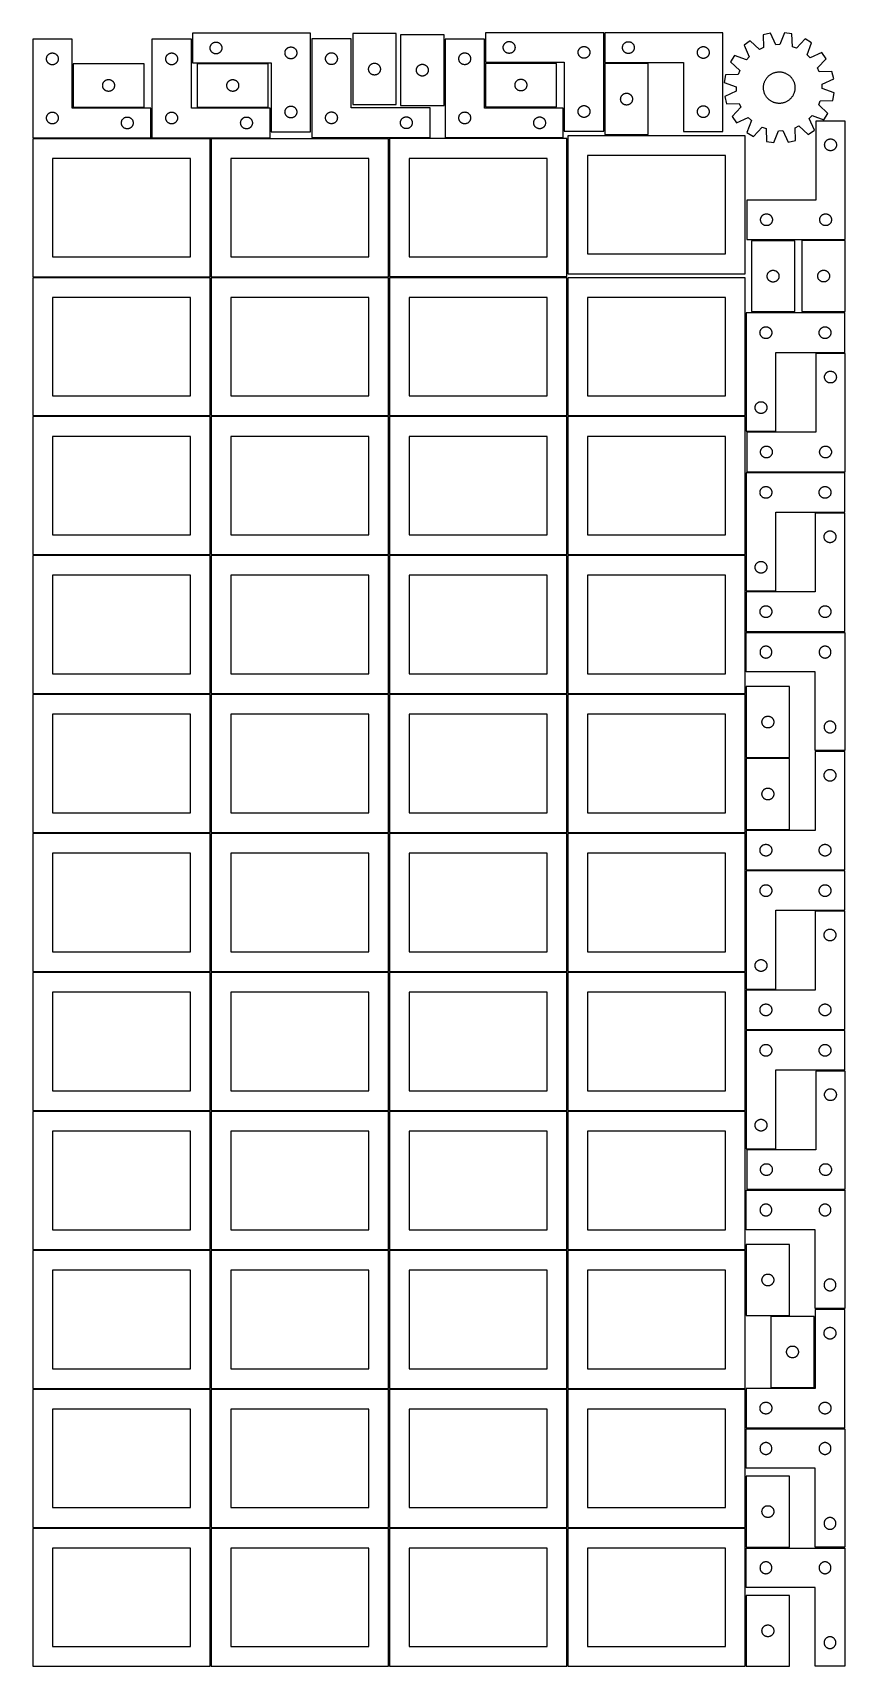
# Model space of a CAD drawing. Header units: millimetres. Extents: x 7 to 1243, y 7 to 2493.
import ezdxf

# ---------------------------------------------------------------- set-up
doc = ezdxf.new("R2010")
doc.units = ezdxf.units.MM
doc.layers.add('COMMON', color=5, linetype='CONTINUOUS', true_color=0x0000ff)
doc.layers.add('CUT', color=7, linetype='CONTINUOUS', true_color=0x000000)

msp = doc.modelspace()

# ---------------------------------------------------------------- linework, layer by layer
at = {"layer": 'COMMON'}
for p, q in [((277.291899, 639.541932), (277.291899, 429.541932)), ((548.791901, 429.541932), (548.791901, 639.541932)), ((6.541899, 428.791931), (276.541899, 428.791931)), ((277.291899, 428.041931), (277.291899, 218.041931)), ((278.0419, 428.791931), (548.0419, 428.791931)), ((548.7919, 428.041931), (548.7919, 218.041931)), ((819.541901, 428.791932), (549.541901, 428.791932)), ((820.291901, 428.041931), (820.291901, 218.041931)), ((6.541899, 217.29193), (276.520965, 217.29193)), ((277.270965, 216.54193), (277.270965, 6.54193)), ((278.0419, 217.29193), (548.020966, 217.29193)), ((548.770966, 216.54193), (548.770966, 6.54193)), ((549.541901, 217.29193), (819.520967, 217.29193)), ((820.270967, 216.54193), (820.270967, 6.54193)), ((821.041902, 217.29193), (1091.020968, 217.29193))]:
    msp.add_line(p, q, dxfattribs=at)
at = {"layer": 'CUT'}
for p, q in [((429.592739, 2492.363072), (249.592739, 2492.363072)), ((249.592739, 2492.363072), (249.592739, 2447.363072)), ((429.592739, 2342.363072), (429.592739, 2492.363072)), ((559.82144, 2491.646516), (493.82144, 2491.646516)), ((493.82144, 2491.646516), (493.82144, 2383.646516)), ((559.82144, 2383.646516), (559.82144, 2491.646516)), ((632.645537, 2490.085237), (566.645537, 2490.085237)), ((566.645537, 2490.085237), (566.645537, 2382.085237)), ((632.645537, 2382.085237), (632.645537, 2490.085237)), ((875.751095, 2493.127965), (695.751095, 2493.127965)), ((695.751095, 2493.127965), (695.751095, 2448.127965)), ((875.751095, 2343.127965), (875.751095, 2493.127965)), ((1057.282146, 2492.910679), (877.282146, 2492.910679)), ((877.282146, 2492.910679), (877.282146, 2447.910679)), ((1057.282146, 2342.910679), (1057.282146, 2492.910679)), ((1129.49401, 2492.382257), (1118.257972, 2489.767507)), ((1118.257972, 2489.767507), (1118.81678, 2470.39923)), ((1137.543947, 2474.757248), (1129.49401, 2492.382257)), ((1150.866071, 2493.072646), (1143.970423, 2474.964845)), ((1162.247438, 2491.188514), (1150.866071, 2493.072646)), ((1162.939811, 2471.824552), (1162.247438, 2491.188514)), ((66.520965, 2483.251496), (6.520965, 2483.251496)), ((6.520965, 2483.251496), (6.520965, 2333.251496)), ((33.076814, 2461.566412), (33.628009, 2461.773867)), ((33.628009, 2461.773867), (34.191593, 2461.944829)), ((34.191593, 2461.944829), (34.765152, 2462.078564)), ((34.765152, 2462.078564), (35.346229, 2462.1745)), ((35.346229, 2462.1745), (35.932336, 2462.232227)), ((35.932336, 2462.232227), (36.520965, 2462.251496)), ((36.520965, 2462.251496), (37.109593, 2462.232227)), ((37.109593, 2462.232227), (37.6957, 2462.1745)), ((37.6957, 2462.1745), (38.276778, 2462.078564)), ((38.276778, 2462.078564), (38.850336, 2461.944829)), ((38.850336, 2461.944829), (39.41392, 2461.773867)), ((39.41392, 2461.773867), (39.965116, 2461.566412)), ((66.520965, 2378.251496), (66.520965, 2483.251496)), ((248.041961, 2483.251496), (188.041961, 2483.251496)), ((188.041961, 2483.251496), (188.041961, 2333.251496)), ((214.59781, 2461.566412), (215.149006, 2461.773867)), ((215.149006, 2461.773867), (215.712589, 2461.944829)), ((215.712589, 2461.944829), (216.286148, 2462.078564)), ((216.286148, 2462.078564), (216.867225, 2462.1745)), ((216.867225, 2462.1745), (217.453333, 2462.232227)), ((217.453333, 2462.232227), (218.041961, 2462.251496)), ((218.041961, 2462.251496), (218.630589, 2462.232227)), ((218.630589, 2462.232227), (219.216696, 2462.1745)), ((219.216696, 2462.1745), (219.797774, 2462.078564)), ((219.797774, 2462.078564), (220.371332, 2461.944829)), ((220.371332, 2461.944829), (220.934916, 2461.773867)), ((220.934916, 2461.773867), (221.486112, 2461.566412)), ((248.041961, 2378.251496), (248.041961, 2483.251496)), ((276.592739, 2469.863072), (276.612009, 2470.4517)), ((276.612009, 2469.274444), (276.592739, 2469.863072)), ((276.612009, 2470.4517), (276.669735, 2471.037808)), ((276.669735, 2468.688336), (276.612009, 2469.274444)), ((276.669735, 2471.037808), (276.765671, 2471.618885)), ((276.765671, 2468.107259), (276.669735, 2468.688336)), ((276.765671, 2471.618885), (276.899406, 2472.192443)), ((276.899406, 2467.533701), (276.765671, 2468.107259)), ((276.899406, 2472.192443), (277.070368, 2472.756027)), ((277.070368, 2466.970117), (276.899406, 2467.533701)), ((277.070368, 2472.756027), (277.277823, 2473.307223)), ((277.277823, 2466.418921), (277.070368, 2466.970117)), ((277.277823, 2473.307223), (277.520884, 2473.84367)), ((277.520884, 2465.882474), (277.277823, 2466.418921)), ((277.520884, 2473.84367), (277.79851, 2474.363072)), ((277.79851, 2465.363072), (277.520884, 2465.882474)), ((277.79851, 2474.363072), (278.109512, 2474.863204)), ((278.109512, 2464.86294), (277.79851, 2465.363072)), ((278.109512, 2474.863204), (278.452559, 2475.341925)), ((278.452559, 2464.384219), (278.109512, 2464.86294)), ((278.452559, 2475.341925), (278.826181, 2475.797184)), ((278.826181, 2463.92896), (278.452559, 2464.384219)), ((278.826181, 2475.797184), (279.228778, 2476.227033)), ((279.228778, 2463.499111), (278.826181, 2463.92896)), ((279.228778, 2476.227033), (279.658627, 2476.62963)), ((279.658627, 2463.096514), (279.228778, 2463.499111)), ((279.658627, 2476.62963), (280.113886, 2477.003252)), ((280.113886, 2462.722892), (279.658627, 2463.096514)), ((280.113886, 2477.003252), (280.592607, 2477.346299)), ((280.592607, 2462.379846), (280.113886, 2462.722892)), ((280.592607, 2477.346299), (281.092739, 2477.657301)), ((281.092739, 2462.068843), (280.592607, 2462.379846)), ((281.092739, 2477.657301), (281.612141, 2477.934927)), ((281.612141, 2461.791217), (281.092739, 2462.068843)), ((281.612141, 2477.934927), (282.148588, 2478.177988)), ((282.148588, 2461.548156), (281.612141, 2461.791217)), ((282.148588, 2478.177988), (282.699784, 2478.385443)), ((282.699784, 2478.385443), (283.263367, 2478.556404)), ((283.263367, 2478.556404), (283.836926, 2478.69014)), ((283.836926, 2478.69014), (284.418003, 2478.786076)), ((284.418003, 2478.786076), (285.004111, 2478.843802)), ((285.004111, 2478.843802), (285.592739, 2478.863072)), ((285.592739, 2478.863072), (286.181367, 2478.843802)), ((286.181367, 2478.843802), (286.767475, 2478.786076)), ((286.767475, 2478.786076), (287.348552, 2478.69014)), ((287.348552, 2478.69014), (287.92211, 2478.556404)), ((287.92211, 2478.556404), (288.485694, 2478.385443)), ((288.485694, 2478.385443), (289.03689, 2478.177988)), ((289.03689, 2478.177988), (289.573337, 2477.934927)), ((289.573337, 2461.791217), (289.03689, 2461.548156)), ((289.573337, 2477.934927), (290.092739, 2477.657301)), ((290.092739, 2462.068843), (289.573337, 2461.791217)), ((290.092739, 2477.657301), (290.592871, 2477.346299)), ((290.592871, 2462.379846), (290.092739, 2462.068843)), ((290.592871, 2477.346299), (291.071592, 2477.003252)), ((291.071592, 2462.722892), (290.592871, 2462.379846)), ((291.071592, 2477.003252), (291.526851, 2476.62963)), ((291.526851, 2463.096514), (291.071592, 2462.722892)), ((291.526851, 2476.62963), (291.9567, 2476.227033)), ((291.9567, 2463.499111), (291.526851, 2463.096514)), ((291.9567, 2476.227033), (292.359297, 2475.797184)), ((292.359297, 2463.92896), (291.9567, 2463.499111)), ((292.359297, 2475.797184), (292.732919, 2475.341925)), ((292.732919, 2464.384219), (292.359297, 2463.92896)), ((292.732919, 2475.341925), (293.075965, 2474.863204)), ((293.075965, 2464.86294), (292.732919, 2464.384219)), ((293.075965, 2474.863204), (293.386968, 2474.363072)), ((293.386968, 2465.363072), (293.075965, 2464.86294)), ((293.386968, 2474.363072), (293.664594, 2473.84367)), ((293.664594, 2465.882474), (293.386968, 2465.363072)), ((293.664594, 2473.84367), (293.907655, 2473.307223)), ((293.907655, 2466.418921), (293.664594, 2465.882474)), ((293.907655, 2473.307223), (294.11511, 2472.756027)), ((294.11511, 2466.970117), (293.907655, 2466.418921)), ((294.11511, 2472.756027), (294.286071, 2472.192443)), ((294.286071, 2467.533701), (294.11511, 2466.970117)), ((294.286071, 2472.192443), (294.419806, 2471.618885)), ((294.419806, 2468.107259), (294.286071, 2467.533701)), ((294.419806, 2471.618885), (294.515743, 2471.037808)), ((294.515743, 2468.688336), (294.419806, 2468.107259)), ((294.515743, 2471.037808), (294.573469, 2470.4517)), ((294.573469, 2469.274444), (294.515743, 2468.688336)), ((294.573469, 2470.4517), (294.592739, 2469.863072)), ((294.592739, 2469.863072), (294.573469, 2469.274444)), ((390.592739, 2462.363072), (390.612009, 2462.9517)), ((390.612009, 2461.774444), (390.592739, 2462.363072)), ((390.612009, 2462.9517), (390.669735, 2463.537808)), ((390.669735, 2461.188336), (390.612009, 2461.774444)), ((390.669735, 2463.537808), (390.765671, 2464.118885)), ((390.765671, 2464.118885), (390.899406, 2464.692443)), ((390.899406, 2464.692443), (391.070368, 2465.256027)), ((391.070368, 2465.256027), (391.277823, 2465.807223)), ((391.277823, 2465.807223), (391.520884, 2466.34367)), ((391.520884, 2466.34367), (391.79851, 2466.863072)), ((391.79851, 2466.863072), (392.109512, 2467.363204)), ((392.109512, 2467.363204), (392.452559, 2467.841925)), ((392.452559, 2467.841925), (392.826181, 2468.297184)), ((392.826181, 2468.297184), (393.228778, 2468.727033)), ((393.228778, 2468.727033), (393.658627, 2469.12963)), ((393.658627, 2469.12963), (394.113886, 2469.503252)), ((394.113886, 2469.503252), (394.592607, 2469.846299)), ((394.592607, 2469.846299), (395.092739, 2470.157301)), ((395.092739, 2470.157301), (395.612141, 2470.434927)), ((395.612141, 2470.434927), (396.148588, 2470.677988)), ((396.148588, 2470.677988), (396.699784, 2470.885443)), ((396.699784, 2470.885443), (397.263367, 2471.056404)), ((397.263367, 2471.056404), (397.836926, 2471.19014)), ((397.836926, 2471.19014), (398.418003, 2471.286076)), ((398.418003, 2471.286076), (399.004111, 2471.343802)), ((399.004111, 2471.343802), (399.592739, 2471.363072)), ((399.592739, 2471.363072), (400.181367, 2471.343802)), ((400.181367, 2471.343802), (400.767475, 2471.286076)), ((400.767475, 2471.286076), (401.348552, 2471.19014)), ((401.348552, 2471.19014), (401.92211, 2471.056404)), ((401.92211, 2471.056404), (402.485694, 2470.885443)), ((402.485694, 2470.885443), (403.03689, 2470.677988)), ((403.03689, 2470.677988), (403.573337, 2470.434927)), ((403.573337, 2470.434927), (404.092739, 2470.157301)), ((404.092739, 2470.157301), (404.592871, 2469.846299)), ((404.592871, 2469.846299), (405.071592, 2469.503252)), ((405.071592, 2469.503252), (405.526851, 2469.12963)), ((405.526851, 2469.12963), (405.9567, 2468.727033)), ((405.9567, 2468.727033), (406.359297, 2468.297184)), ((406.359297, 2468.297184), (406.732919, 2467.841925)), ((406.732919, 2467.841925), (407.075965, 2467.363204)), ((407.075965, 2467.363204), (407.386968, 2466.863072)), ((407.386968, 2466.863072), (407.664594, 2466.34367)), ((407.664594, 2466.34367), (407.907655, 2465.807223)), ((407.907655, 2465.807223), (408.11511, 2465.256027)), ((408.11511, 2465.256027), (408.286071, 2464.692443)), ((408.286071, 2464.692443), (408.419806, 2464.118885)), ((408.419806, 2464.118885), (408.515743, 2463.537808)), ((408.515743, 2463.537808), (408.573469, 2462.9517)), ((408.573469, 2461.774444), (408.515743, 2461.188336)), ((408.573469, 2462.9517), (408.592739, 2462.363072)), ((408.592739, 2462.363072), (408.573469, 2461.774444)), ((491.304595, 2483.5159), (431.304595, 2483.5159)), ((431.304595, 2483.5159), (431.304595, 2333.5159)), ((457.323997, 2461.587755), (457.860444, 2461.830816)), ((457.860444, 2461.830816), (458.41164, 2462.038272)), ((458.41164, 2462.038272), (458.975224, 2462.209233)), ((458.975224, 2462.209233), (459.548782, 2462.342968)), ((459.548782, 2462.342968), (460.129859, 2462.438904)), ((460.129859, 2462.438904), (460.715967, 2462.496631)), ((460.715967, 2462.496631), (461.304595, 2462.5159)), ((461.304595, 2462.5159), (461.893223, 2462.496631)), ((461.893223, 2462.496631), (462.479331, 2462.438904)), ((462.479331, 2462.438904), (463.060408, 2462.342968)), ((463.060408, 2462.342968), (463.633966, 2462.209233)), ((463.633966, 2462.209233), (464.19755, 2462.038272)), ((464.19755, 2462.038272), (464.748746, 2461.830816)), ((464.748746, 2461.830816), (465.285193, 2461.587755)), ((491.304595, 2378.5159), (491.304595, 2483.5159)), ((694.15866, 2483.394318), (634.15866, 2483.394318)), ((634.15866, 2483.394318), (634.15866, 2333.394318)), ((660.714509, 2461.709234), (661.265705, 2461.91669)), ((661.265705, 2461.91669), (661.829289, 2462.087651)), ((661.829289, 2462.087651), (662.402847, 2462.221386)), ((662.402847, 2462.221386), (662.983924, 2462.317322)), ((662.983924, 2462.317322), (663.570032, 2462.375049)), ((663.570032, 2462.375049), (664.15866, 2462.394318)), ((664.15866, 2462.394318), (664.747288, 2462.375049)), ((664.747288, 2462.375049), (665.333396, 2462.317322)), ((665.333396, 2462.317322), (665.914473, 2462.221386)), ((665.914473, 2462.221386), (666.488031, 2462.087651)), ((666.488031, 2462.087651), (667.051615, 2461.91669)), ((667.051615, 2461.91669), (667.602811, 2461.709234)), ((694.15866, 2378.394318), (694.15866, 2483.394318)), ((722.751095, 2470.627965), (722.770364, 2471.216593)), ((722.770364, 2470.039336), (722.751095, 2470.627965)), ((722.770364, 2471.216593), (722.828091, 2471.8027)), ((722.828091, 2469.453229), (722.770364, 2470.039336)), ((722.828091, 2471.8027), (722.924027, 2472.383777)), ((722.924027, 2468.872152), (722.828091, 2469.453229)), ((722.924027, 2472.383777), (723.057762, 2472.957336)), ((723.057762, 2468.298593), (722.924027, 2468.872152)), ((723.057762, 2472.957336), (723.228723, 2473.52092)), ((723.228723, 2467.735009), (723.057762, 2468.298593)), ((723.228723, 2473.52092), (723.436179, 2474.072115)), ((723.436179, 2467.183814), (723.228723, 2467.735009)), ((723.436179, 2474.072115), (723.67924, 2474.608563)), ((723.67924, 2466.647366), (723.436179, 2467.183814)), ((723.67924, 2474.608563), (723.956866, 2475.127965)), ((723.956866, 2466.127965), (723.67924, 2466.647366)), ((723.956866, 2475.127965), (724.267868, 2475.628097)), ((724.267868, 2465.627832), (723.956866, 2466.127965)), ((724.267868, 2475.628097), (724.610915, 2476.106817)), ((724.610915, 2465.149112), (724.267868, 2465.627832)), ((724.610915, 2476.106817), (724.984536, 2476.562077)), ((724.984536, 2464.693852), (724.610915, 2465.149112)), ((724.984536, 2476.562077), (725.387134, 2476.991926)), ((725.387134, 2464.264004), (724.984536, 2464.693852)), ((725.387134, 2476.991926), (725.816982, 2477.394523)), ((725.816982, 2463.861406), (725.387134, 2464.264004)), ((725.816982, 2477.394523), (726.272242, 2477.768145)), ((726.272242, 2463.487785), (725.816982, 2463.861406)), ((726.272242, 2477.768145), (726.750963, 2478.111191)), ((726.750963, 2463.144738), (726.272242, 2463.487785)), ((726.750963, 2478.111191), (727.251095, 2478.422193)), ((727.251095, 2462.833736), (726.750963, 2463.144738)), ((727.251095, 2478.422193), (727.770496, 2478.699819)), ((727.770496, 2462.55611), (727.251095, 2462.833736)), ((727.770496, 2478.699819), (728.306944, 2478.94288)), ((728.306944, 2462.313049), (727.770496, 2462.55611)), ((728.306944, 2478.94288), (728.858139, 2479.150336)), ((728.858139, 2462.105593), (728.306944, 2462.313049)), ((728.858139, 2479.150336), (729.421723, 2479.321297)), ((729.421723, 2461.934632), (728.858139, 2462.105593)), ((729.421723, 2479.321297), (729.995282, 2479.455032)), ((729.995282, 2461.800897), (729.421723, 2461.934632)), ((729.995282, 2479.455032), (730.576359, 2479.550968)), ((730.576359, 2461.704961), (729.995282, 2461.800897)), ((730.576359, 2479.550968), (731.162466, 2479.608695)), ((731.162466, 2479.608695), (731.751095, 2479.627965)), ((731.751095, 2479.627965), (732.339723, 2479.608695)), ((732.339723, 2479.608695), (732.92583, 2479.550968)), ((732.92583, 2479.550968), (733.506908, 2479.455032)), ((733.506908, 2461.800897), (732.92583, 2461.704961)), ((733.506908, 2479.455032), (734.080466, 2479.321297)), ((734.080466, 2461.934632), (733.506908, 2461.800897)), ((734.080466, 2479.321297), (734.64405, 2479.150336)), ((734.64405, 2462.105593), (734.080466, 2461.934632)), ((734.64405, 2479.150336), (735.195246, 2478.94288)), ((735.195246, 2462.313049), (734.64405, 2462.105593)), ((735.195246, 2478.94288), (735.731693, 2478.699819)), ((735.731693, 2462.55611), (735.195246, 2462.313049)), ((735.731693, 2478.699819), (736.251095, 2478.422193)), ((736.251095, 2462.833736), (735.731693, 2462.55611)), ((736.251095, 2478.422193), (736.751227, 2478.111191)), ((736.751227, 2463.144738), (736.251095, 2462.833736)), ((736.751227, 2478.111191), (737.229947, 2477.768145)), ((737.229947, 2463.487785), (736.751227, 2463.144738)), ((737.229947, 2477.768145), (737.685207, 2477.394523)), ((737.685207, 2463.861406), (737.229947, 2463.487785)), ((737.685207, 2477.394523), (738.115056, 2476.991926)), ((738.115056, 2464.264004), (737.685207, 2463.861406)), ((738.115056, 2476.991926), (738.517653, 2476.562077)), ((738.517653, 2464.693852), (738.115056, 2464.264004)), ((738.517653, 2476.562077), (738.891275, 2476.106817)), ((738.891275, 2465.149112), (738.517653, 2464.693852)), ((738.891275, 2476.106817), (739.234321, 2475.628097)), ((739.234321, 2465.627832), (738.891275, 2465.149112)), ((739.234321, 2475.628097), (739.545323, 2475.127965)), ((739.545323, 2466.127965), (739.234321, 2465.627832)), ((739.545323, 2475.127965), (739.822949, 2474.608563)), ((739.822949, 2466.647366), (739.545323, 2466.127965)), ((739.822949, 2474.608563), (740.06601, 2474.072115)), ((740.06601, 2467.183814), (739.822949, 2466.647366)), ((740.06601, 2474.072115), (740.273466, 2473.52092)), ((740.273466, 2467.735009), (740.06601, 2467.183814)), ((740.273466, 2473.52092), (740.444427, 2472.957336)), ((740.444427, 2468.298593), (740.273466, 2467.735009)), ((740.444427, 2472.957336), (740.578162, 2472.383777)), ((740.578162, 2468.872152), (740.444427, 2468.298593)), ((740.578162, 2472.383777), (740.674098, 2471.8027)), ((740.674098, 2469.453229), (740.578162, 2468.872152)), ((740.674098, 2471.8027), (740.731825, 2471.216593)), ((740.731825, 2470.039336), (740.674098, 2469.453229)), ((740.731825, 2471.216593), (740.751095, 2470.627965)), ((740.751095, 2470.627965), (740.731825, 2470.039336)), ((836.751095, 2463.127965), (836.770364, 2463.716593)), ((836.770364, 2462.539336), (836.751095, 2463.127965)), ((836.770364, 2463.716593), (836.828091, 2464.3027)), ((836.828091, 2461.953229), (836.770364, 2462.539336)), ((836.828091, 2464.3027), (836.924027, 2464.883777)), ((836.924027, 2461.372152), (836.828091, 2461.953229)), ((836.924027, 2464.883777), (837.057762, 2465.457336)), ((837.057762, 2465.457336), (837.228723, 2466.02092)), ((837.228723, 2466.02092), (837.436179, 2466.572115)), ((837.436179, 2466.572115), (837.67924, 2467.108563)), ((837.67924, 2467.108563), (837.956866, 2467.627965)), ((837.956866, 2467.627965), (838.267868, 2468.128097)), ((838.267868, 2468.128097), (838.610915, 2468.606817)), ((838.610915, 2468.606817), (838.984536, 2469.062077)), ((838.984536, 2469.062077), (839.387134, 2469.491926)), ((839.387134, 2469.491926), (839.816982, 2469.894523)), ((839.816982, 2469.894523), (840.272242, 2470.268145)), ((840.272242, 2470.268145), (840.750963, 2470.611191)), ((840.750963, 2470.611191), (841.251095, 2470.922193)), ((841.251095, 2470.922193), (841.770496, 2471.199819)), ((841.770496, 2471.199819), (842.306944, 2471.44288)), ((842.306944, 2471.44288), (842.858139, 2471.650336)), ((842.858139, 2471.650336), (843.421723, 2471.821297)), ((843.421723, 2471.821297), (843.995282, 2471.955032)), ((843.995282, 2471.955032), (844.576359, 2472.050968)), ((844.576359, 2472.050968), (845.162466, 2472.108695)), ((845.162466, 2472.108695), (845.751095, 2472.127965)), ((845.751095, 2472.127965), (846.339723, 2472.108695)), ((846.339723, 2472.108695), (846.92583, 2472.050968)), ((846.92583, 2472.050968), (847.506908, 2471.955032)), ((847.506908, 2471.955032), (848.080466, 2471.821297)), ((848.080466, 2471.821297), (848.64405, 2471.650336)), ((848.64405, 2471.650336), (849.195246, 2471.44288)), ((849.195246, 2471.44288), (849.731693, 2471.199819)), ((849.731693, 2471.199819), (850.251095, 2470.922193)), ((850.251095, 2470.922193), (850.751227, 2470.611191)), ((850.751227, 2470.611191), (851.229947, 2470.268145)), ((851.229947, 2470.268145), (851.685207, 2469.894523)), ((851.685207, 2469.894523), (852.115056, 2469.491926)), ((852.115056, 2469.491926), (852.517653, 2469.062077)), ((852.517653, 2469.062077), (852.891275, 2468.606817)), ((852.891275, 2468.606817), (853.234321, 2468.128097)), ((853.234321, 2468.128097), (853.545323, 2467.627965)), ((853.545323, 2467.627965), (853.822949, 2467.108563)), ((853.822949, 2467.108563), (854.06601, 2466.572115)), ((854.06601, 2466.572115), (854.273466, 2466.02092)), ((854.273466, 2466.02092), (854.444427, 2465.457336)), ((854.444427, 2465.457336), (854.578162, 2464.883777)), ((854.578162, 2464.883777), (854.674098, 2464.3027)), ((854.674098, 2461.953229), (854.578162, 2461.372152)), ((854.674098, 2464.3027), (854.731825, 2463.716593)), ((854.731825, 2462.539336), (854.674098, 2461.953229)), ((854.731825, 2463.716593), (854.751095, 2463.127965)), ((854.751095, 2463.127965), (854.731825, 2462.539336)), ((904.282146, 2470.410679), (904.301416, 2470.999308)), ((904.301416, 2469.822051), (904.282146, 2470.410679)), ((904.301416, 2470.999308), (904.359142, 2471.585415)), ((904.359142, 2469.235944), (904.301416, 2469.822051)), ((904.359142, 2471.585415), (904.455079, 2472.166492)), ((904.455079, 2468.654867), (904.359142, 2469.235944)), ((904.455079, 2472.166492), (904.588814, 2472.740051)), ((904.588814, 2468.081308), (904.455079, 2468.654867)), ((904.588814, 2472.740051), (904.759775, 2473.303635)), ((904.759775, 2467.517724), (904.588814, 2468.081308)), ((904.759775, 2473.303635), (904.96723, 2473.85483)), ((904.96723, 2466.966529), (904.759775, 2467.517724)), ((904.96723, 2473.85483), (905.210292, 2474.391278)), ((905.210292, 2466.430081), (904.96723, 2466.966529)), ((905.210292, 2474.391278), (905.487918, 2474.910679)), ((905.487918, 2465.910679), (905.210292, 2466.430081)), ((905.487918, 2474.910679), (905.79892, 2475.410812)), ((905.79892, 2465.410547), (905.487918, 2465.910679)), ((905.79892, 2475.410812), (906.141966, 2475.889532)), ((906.141966, 2464.931827), (905.79892, 2465.410547)), ((906.141966, 2475.889532), (906.515588, 2476.344792)), ((906.515588, 2464.476567), (906.141966, 2464.931827)), ((906.515588, 2476.344792), (906.918185, 2476.77464)), ((906.918185, 2464.046718), (906.515588, 2464.476567)), ((906.918185, 2476.77464), (907.348034, 2477.177238)), ((907.348034, 2463.644121), (906.918185, 2464.046718)), ((907.348034, 2477.177238), (907.803293, 2477.550859)), ((907.803293, 2463.270499), (907.348034, 2463.644121)), ((907.803293, 2477.550859), (908.282014, 2477.893906)), ((908.282014, 2462.927453), (907.803293, 2463.270499)), ((908.282014, 2477.893906), (908.782146, 2478.204908)), ((908.782146, 2462.616451), (908.282014, 2462.927453)), ((908.782146, 2478.204908), (909.301548, 2478.482534)), ((909.301548, 2462.338825), (908.782146, 2462.616451)), ((909.301548, 2478.482534), (909.837995, 2478.725595)), ((909.837995, 2462.095764), (909.301548, 2462.338825)), ((909.837995, 2478.725595), (910.389191, 2478.933051)), ((910.389191, 2461.888308), (909.837995, 2462.095764)), ((910.389191, 2478.933051), (910.952775, 2479.104012)), ((910.952775, 2461.717347), (910.389191, 2461.888308)), ((910.952775, 2479.104012), (911.526333, 2479.237747)), ((911.526333, 2479.237747), (912.107411, 2479.333683)), ((912.107411, 2479.333683), (912.693518, 2479.39141)), ((912.693518, 2479.39141), (913.282146, 2479.410679)), ((913.282146, 2479.410679), (913.870774, 2479.39141)), ((913.870774, 2479.39141), (914.456882, 2479.333683)), ((914.456882, 2479.333683), (915.037959, 2479.237747)), ((915.037959, 2479.237747), (915.611518, 2479.104012)), ((915.611518, 2479.104012), (916.175101, 2478.933051)), ((916.175101, 2461.888308), (915.611518, 2461.717347)), ((916.175101, 2478.933051), (916.726297, 2478.725595)), ((916.726297, 2462.095764), (916.175101, 2461.888308)), ((916.726297, 2478.725595), (917.262744, 2478.482534)), ((917.262744, 2462.338825), (916.726297, 2462.095764)), ((917.262744, 2478.482534), (917.782146, 2478.204908)), ((917.782146, 2462.616451), (917.262744, 2462.338825)), ((917.782146, 2478.204908), (918.282278, 2477.893906)), ((918.282278, 2462.927453), (917.782146, 2462.616451)), ((918.282278, 2477.893906), (918.760999, 2477.550859)), ((918.760999, 2463.270499), (918.282278, 2462.927453)), ((918.760999, 2477.550859), (919.216259, 2477.177238)), ((919.216259, 2463.644121), (918.760999, 2463.270499)), ((919.216259, 2477.177238), (919.646107, 2476.77464)), ((919.646107, 2464.046718), (919.216259, 2463.644121)), ((919.646107, 2476.77464), (920.048705, 2476.344792)), ((920.048705, 2464.476567), (919.646107, 2464.046718)), ((920.048705, 2476.344792), (920.422326, 2475.889532)), ((920.422326, 2464.931827), (920.048705, 2464.476567)), ((920.422326, 2475.889532), (920.765373, 2475.410812)), ((920.765373, 2465.410547), (920.422326, 2464.931827)), ((920.765373, 2475.410812), (921.076375, 2474.910679)), ((921.076375, 2465.910679), (920.765373, 2465.410547)), ((921.076375, 2474.910679), (921.354001, 2474.391278)), ((921.354001, 2466.430081), (921.076375, 2465.910679)), ((921.354001, 2474.391278), (921.597062, 2473.85483)), ((921.597062, 2466.966529), (921.354001, 2466.430081)), ((921.597062, 2473.85483), (921.804517, 2473.303635)), ((921.804517, 2467.517724), (921.597062, 2466.966529)), ((921.804517, 2473.303635), (921.975479, 2472.740051)), ((921.975479, 2468.081308), (921.804517, 2467.517724)), ((921.975479, 2472.740051), (922.109214, 2472.166492)), ((922.109214, 2468.654867), (921.975479, 2468.081308)), ((922.109214, 2472.166492), (922.20515, 2471.585415)), ((922.20515, 2469.235944), (922.109214, 2468.654867)), ((922.20515, 2471.585415), (922.262877, 2470.999308)), ((922.262877, 2469.822051), (922.20515, 2469.235944)), ((922.262877, 2470.999308), (922.282146, 2470.410679)), ((922.282146, 2470.410679), (922.262877, 2469.822051)), ((1018.282146, 2462.910679), (1018.301416, 2463.499308)), ((1018.301416, 2462.322051), (1018.282146, 2462.910679)), ((1018.301416, 2463.499308), (1018.359142, 2464.085415)), ((1018.359142, 2461.735944), (1018.301416, 2462.322051)), ((1018.359142, 2464.085415), (1018.455079, 2464.666492)), ((1018.455079, 2464.666492), (1018.588814, 2465.240051)), ((1018.588814, 2465.240051), (1018.759775, 2465.803635)), ((1018.759775, 2465.803635), (1018.96723, 2466.35483)), ((1018.96723, 2466.35483), (1019.210292, 2466.891278)), ((1019.210292, 2466.891278), (1019.487918, 2467.410679)), ((1019.487918, 2467.410679), (1019.79892, 2467.910812)), ((1019.79892, 2467.910812), (1020.141966, 2468.389532)), ((1020.141966, 2468.389532), (1020.515588, 2468.844792)), ((1020.515588, 2468.844792), (1020.918185, 2469.27464)), ((1020.918185, 2469.27464), (1021.348034, 2469.677238)), ((1021.348034, 2469.677238), (1021.803293, 2470.050859)), ((1021.803293, 2470.050859), (1022.282014, 2470.393906)), ((1022.282014, 2470.393906), (1022.782146, 2470.704908)), ((1022.782146, 2470.704908), (1023.301548, 2470.982534)), ((1023.301548, 2470.982534), (1023.837995, 2471.225595)), ((1023.837995, 2471.225595), (1024.389191, 2471.433051)), ((1024.389191, 2471.433051), (1024.952775, 2471.604012)), ((1024.952775, 2471.604012), (1025.526333, 2471.737747)), ((1025.526333, 2471.737747), (1026.107411, 2471.833683)), ((1026.107411, 2471.833683), (1026.693518, 2471.89141)), ((1026.693518, 2471.89141), (1027.282146, 2471.910679)), ((1027.282146, 2471.910679), (1027.870774, 2471.89141)), ((1027.870774, 2471.89141), (1028.456882, 2471.833683)), ((1028.456882, 2471.833683), (1029.037959, 2471.737747)), ((1029.037959, 2471.737747), (1029.611518, 2471.604012)), ((1029.611518, 2471.604012), (1030.175101, 2471.433051)), ((1030.175101, 2471.433051), (1030.726297, 2471.225595)), ((1030.726297, 2471.225595), (1031.262744, 2470.982534)), ((1031.262744, 2470.982534), (1031.782146, 2470.704908)), ((1031.782146, 2470.704908), (1032.282278, 2470.393906)), ((1032.282278, 2470.393906), (1032.760999, 2470.050859)), ((1032.760999, 2470.050859), (1033.216259, 2469.677238)), ((1033.216259, 2469.677238), (1033.646107, 2469.27464)), ((1033.646107, 2469.27464), (1034.048705, 2468.844792)), ((1034.048705, 2468.844792), (1034.422326, 2468.389532)), ((1034.422326, 2468.389532), (1034.765373, 2467.910812)), ((1034.765373, 2467.910812), (1035.076375, 2467.410679)), ((1035.076375, 2467.410679), (1035.354001, 2466.891278)), ((1035.354001, 2466.891278), (1035.597062, 2466.35483)), ((1035.597062, 2466.35483), (1035.804517, 2465.803635)), ((1035.804517, 2465.803635), (1035.975479, 2465.240051)), ((1035.975479, 2465.240051), (1036.109214, 2464.666492)), ((1036.109214, 2464.666492), (1036.20515, 2464.085415)), ((1036.20515, 2464.085415), (1036.262877, 2463.499308)), ((1036.262877, 2462.322051), (1036.20515, 2461.735944)), ((1036.262877, 2463.499308), (1036.282146, 2462.910679)), ((1036.282146, 2462.910679), (1036.262877, 2462.322051)), ((1098.776963, 2480.950938), (1089.396839, 2474.235378)), ((1089.396839, 2474.235378), (1097.325029, 2456.55527)), ((1112.958934, 2467.74813), (1098.776963, 2480.950938)), ((1118.81678, 2470.39923), (1112.958934, 2467.74813)), ((1143.970423, 2474.964845), (1137.543947, 2474.757248)), ((1168.956544, 2469.55704), (1162.939811, 2471.824552)), ((1182.256847, 2483.647617), (1168.956544, 2469.55704)), ((1192.050833, 2477.551445), (1182.256847, 2483.647617)), ((1185.280235, 2459.396517), (1192.050833, 2477.551445)), ((1207.651341, 2462.927295), (1189.971233, 2454.999105)), ((1214.3669, 2453.547171), (1207.651341, 2462.927295)), ((27.520965, 2453.251496), (27.540234, 2453.840124)), ((27.540234, 2452.662868), (27.520965, 2453.251496)), ((27.540234, 2453.840124), (27.597961, 2454.426232)), ((27.597961, 2452.07676), (27.540234, 2452.662868)), ((27.597961, 2454.426232), (27.693897, 2455.007309)), ((27.693897, 2451.495683), (27.597961, 2452.07676)), ((27.693897, 2455.007309), (27.827632, 2455.580868)), ((27.827632, 2450.922125), (27.693897, 2451.495683)), ((27.827632, 2455.580868), (27.998593, 2456.144451)), ((27.998593, 2450.358541), (27.827632, 2450.922125)), ((27.998593, 2456.144451), (28.206049, 2456.695647)), ((28.206049, 2449.807345), (27.998593, 2450.358541)), ((28.206049, 2456.695647), (28.44911, 2457.232094)), ((28.44911, 2449.270898), (28.206049, 2449.807345)), ((28.44911, 2457.232094), (28.726736, 2457.751496)), ((28.726736, 2448.751496), (28.44911, 2449.270898)), ((28.726736, 2457.751496), (29.037738, 2458.251628)), ((29.037738, 2448.251364), (28.726736, 2448.751496)), ((29.037738, 2458.251628), (29.380785, 2458.730349)), ((29.380785, 2447.772643), (29.037738, 2448.251364)), ((29.380785, 2458.730349), (29.754406, 2459.185609)), ((29.754406, 2447.317384), (29.380785, 2447.772643)), ((29.754406, 2459.185609), (30.157004, 2459.615457)), ((30.157004, 2446.887535), (29.754406, 2447.317384)), ((30.157004, 2459.615457), (30.586852, 2460.018054)), ((30.586852, 2446.484938), (30.157004, 2446.887535)), ((30.586852, 2460.018054), (31.042112, 2460.391676)), ((31.042112, 2446.111316), (30.586852, 2446.484938)), ((31.042112, 2460.391676), (31.520833, 2460.734723)), ((31.520833, 2445.76827), (31.042112, 2446.111316)), ((31.520833, 2460.734723), (32.020965, 2461.045725)), ((32.020965, 2445.457268), (31.520833, 2445.76827)), ((32.020965, 2461.045725), (32.540366, 2461.323351)), ((32.540366, 2445.179642), (32.020965, 2445.457268)), ((32.540366, 2461.323351), (33.076814, 2461.566412)), ((33.076814, 2444.93658), (32.540366, 2445.179642)), ((33.628009, 2444.729125), (33.076814, 2444.93658)), ((34.191593, 2444.558164), (33.628009, 2444.729125)), ((34.765152, 2444.424429), (34.191593, 2444.558164)), ((35.346229, 2444.328492), (34.765152, 2444.424429)), ((35.932336, 2444.270766), (35.346229, 2444.328492)), ((36.520965, 2444.251496), (35.932336, 2444.270766)), ((37.109593, 2444.270766), (36.520965, 2444.251496)), ((37.6957, 2444.328492), (37.109593, 2444.270766)), ((38.276778, 2444.424429), (37.6957, 2444.328492)), ((38.850336, 2444.558164), (38.276778, 2444.424429)), ((39.41392, 2444.729125), (38.850336, 2444.558164)), ((39.965116, 2444.93658), (39.41392, 2444.729125)), ((39.965116, 2461.566412), (40.501563, 2461.323351)), ((40.501563, 2445.179642), (39.965116, 2444.93658)), ((40.501563, 2461.323351), (41.020965, 2461.045725)), ((41.020965, 2445.457268), (40.501563, 2445.179642)), ((41.020965, 2461.045725), (41.521097, 2460.734723)), ((41.521097, 2445.76827), (41.020965, 2445.457268)), ((41.521097, 2460.734723), (41.999817, 2460.391676)), ((41.999817, 2446.111316), (41.521097, 2445.76827)), ((41.999817, 2460.391676), (42.455077, 2460.018054)), ((42.455077, 2446.484938), (41.999817, 2446.111316)), ((42.455077, 2460.018054), (42.884926, 2459.615457)), ((42.884926, 2446.887535), (42.455077, 2446.484938)), ((42.884926, 2459.615457), (43.287523, 2459.185609)), ((43.287523, 2447.317384), (42.884926, 2446.887535)), ((43.287523, 2459.185609), (43.661145, 2458.730349)), ((43.661145, 2447.772643), (43.287523, 2447.317384)), ((43.661145, 2458.730349), (44.004191, 2458.251628)), ((44.004191, 2448.251364), (43.661145, 2447.772643)), ((44.004191, 2458.251628), (44.315193, 2457.751496)), ((44.315193, 2448.751496), (44.004191, 2448.251364)), ((44.315193, 2457.751496), (44.592819, 2457.232094)), ((44.592819, 2449.270898), (44.315193, 2448.751496)), ((44.592819, 2457.232094), (44.83588, 2456.695647)), ((44.83588, 2449.807345), (44.592819, 2449.270898)), ((44.83588, 2456.695647), (45.043336, 2456.144451)), ((45.043336, 2450.358541), (44.83588, 2449.807345)), ((45.043336, 2456.144451), (45.214297, 2455.580868)), ((45.214297, 2450.922125), (45.043336, 2450.358541)), ((45.214297, 2455.580868), (45.348032, 2455.007309)), ((45.348032, 2451.495683), (45.214297, 2450.922125)), ((45.348032, 2455.007309), (45.443968, 2454.426232)), ((45.443968, 2452.07676), (45.348032, 2451.495683)), ((45.443968, 2454.426232), (45.501695, 2453.840124)), ((45.501695, 2452.662868), (45.443968, 2452.07676)), ((45.501695, 2453.840124), (45.520965, 2453.251496)), ((45.520965, 2453.251496), (45.501695, 2452.662868)), ((176.05148, 2445.781773), (68.05148, 2445.781773)), ((68.05148, 2445.781773), (68.05148, 2379.781773)), ((176.05148, 2379.781773), (176.05148, 2445.781773)), ((209.041961, 2453.251496), (209.06123, 2453.840124)), ((209.06123, 2452.662868), (209.041961, 2453.251496)), ((209.06123, 2453.840124), (209.118957, 2454.426232)), ((209.118957, 2452.07676), (209.06123, 2452.662868)), ((209.118957, 2454.426232), (209.214893, 2455.007309)), ((209.214893, 2451.495683), (209.118957, 2452.07676)), ((209.214893, 2455.007309), (209.348628, 2455.580868)), ((209.348628, 2450.922125), (209.214893, 2451.495683)), ((209.348628, 2455.580868), (209.51959, 2456.144451)), ((209.51959, 2450.358541), (209.348628, 2450.922125)), ((209.51959, 2456.144451), (209.727045, 2456.695647)), ((209.727045, 2449.807345), (209.51959, 2450.358541)), ((209.727045, 2456.695647), (209.970106, 2457.232094)), ((209.970106, 2449.270898), (209.727045, 2449.807345)), ((209.970106, 2457.232094), (210.247732, 2457.751496)), ((210.247732, 2448.751496), (209.970106, 2449.270898)), ((210.247732, 2457.751496), (210.558734, 2458.251628)), ((210.558734, 2448.251364), (210.247732, 2448.751496)), ((210.558734, 2458.251628), (210.901781, 2458.730349)), ((210.901781, 2447.772643), (210.558734, 2448.251364)), ((210.901781, 2458.730349), (211.275402, 2459.185609)), ((211.275402, 2447.317384), (210.901781, 2447.772643)), ((211.275402, 2459.185609), (211.678, 2459.615457)), ((211.678, 2446.887535), (211.275402, 2447.317384)), ((211.678, 2459.615457), (212.107848, 2460.018054)), ((212.107848, 2446.484938), (211.678, 2446.887535)), ((212.107848, 2460.018054), (212.563108, 2460.391676)), ((212.563108, 2446.111316), (212.107848, 2446.484938)), ((212.563108, 2460.391676), (213.041829, 2460.734723)), ((213.041829, 2445.76827), (212.563108, 2446.111316)), ((213.041829, 2460.734723), (213.541961, 2461.045725)), ((213.541961, 2445.457268), (213.041829, 2445.76827)), ((213.541961, 2461.045725), (214.061363, 2461.323351)), ((214.061363, 2445.179642), (213.541961, 2445.457268)), ((214.061363, 2461.323351), (214.59781, 2461.566412)), ((214.59781, 2444.93658), (214.061363, 2445.179642)), ((215.149006, 2444.729125), (214.59781, 2444.93658)), ((215.712589, 2444.558164), (215.149006, 2444.729125)), ((216.286148, 2444.424429), (215.712589, 2444.558164)), ((216.867225, 2444.328492), (216.286148, 2444.424429)), ((217.453333, 2444.270766), (216.867225, 2444.328492)), ((218.041961, 2444.251496), (217.453333, 2444.270766)), ((218.630589, 2444.270766), (218.041961, 2444.251496)), ((219.216696, 2444.328492), (218.630589, 2444.270766)), ((219.797774, 2444.424429), (219.216696, 2444.328492)), ((220.371332, 2444.558164), (219.797774, 2444.424429)), ((220.934916, 2444.729125), (220.371332, 2444.558164)), ((221.486112, 2444.93658), (220.934916, 2444.729125)), ((221.486112, 2461.566412), (222.022559, 2461.323351)), ((222.022559, 2445.179642), (221.486112, 2444.93658)), ((222.022559, 2461.323351), (222.541961, 2461.045725)), ((222.541961, 2445.457268), (222.022559, 2445.179642)), ((222.541961, 2461.045725), (223.042093, 2460.734723)), ((223.042093, 2445.76827), (222.541961, 2445.457268)), ((223.042093, 2460.734723), (223.520814, 2460.391676)), ((223.520814, 2446.111316), (223.042093, 2445.76827)), ((223.520814, 2460.391676), (223.976073, 2460.018054)), ((223.976073, 2446.484938), (223.520814, 2446.111316)), ((223.976073, 2460.018054), (224.405922, 2459.615457)), ((224.405922, 2446.887535), (223.976073, 2446.484938)), ((224.405922, 2459.615457), (224.808519, 2459.185609)), ((224.808519, 2447.317384), (224.405922, 2446.887535)), ((224.808519, 2459.185609), (225.182141, 2458.730349)), ((225.182141, 2447.772643), (224.808519, 2447.317384)), ((225.182141, 2458.730349), (225.525187, 2458.251628)), ((225.525187, 2448.251364), (225.182141, 2447.772643)), ((225.525187, 2458.251628), (225.836189, 2457.751496)), ((225.836189, 2448.751496), (225.525187, 2448.251364)), ((225.836189, 2457.751496), (226.113815, 2457.232094)), ((226.113815, 2449.270898), (225.836189, 2448.751496)), ((226.113815, 2457.232094), (226.356877, 2456.695647)), ((226.356877, 2449.807345), (226.113815, 2449.270898)), ((226.356877, 2456.695647), (226.564332, 2456.144451)), ((226.564332, 2450.358541), (226.356877, 2449.807345)), ((226.564332, 2456.144451), (226.735293, 2455.580868)), ((226.735293, 2450.922125), (226.564332, 2450.358541)), ((226.735293, 2455.580868), (226.869028, 2455.007309)), ((226.869028, 2451.495683), (226.735293, 2450.922125)), ((226.869028, 2455.007309), (226.964964, 2454.426232)), ((226.964964, 2452.07676), (226.869028, 2451.495683)), ((226.964964, 2454.426232), (227.022691, 2453.840124)), ((227.022691, 2452.662868), (226.964964, 2452.07676)), ((227.022691, 2453.840124), (227.041961, 2453.251496)), ((227.041961, 2453.251496), (227.022691, 2452.662868)), ((249.592739, 2447.363072), (369.592739, 2447.363072)), ((365.043851, 2445.764683), (257.043851, 2445.764683)), ((257.043851, 2445.764683), (257.043851, 2379.764683)), ((282.699784, 2461.340701), (282.148588, 2461.548156)), ((283.263367, 2461.16974), (282.699784, 2461.340701)), ((283.836926, 2461.036004), (283.263367, 2461.16974)), ((284.418003, 2460.940068), (283.836926, 2461.036004)), ((285.004111, 2460.882342), (284.418003, 2460.940068)), ((285.592739, 2460.863072), (285.004111, 2460.882342)), ((286.181367, 2460.882342), (285.592739, 2460.863072)), ((286.767475, 2460.940068), (286.181367, 2460.882342)), ((287.348552, 2461.036004), (286.767475, 2460.940068)), ((287.92211, 2461.16974), (287.348552, 2461.036004)), ((288.485694, 2461.340701), (287.92211, 2461.16974)), ((289.03689, 2461.548156), (288.485694, 2461.340701)), ((365.043851, 2379.764683), (365.043851, 2445.764683)), ((369.592739, 2447.363072), (369.592739, 2342.363072)), ((390.765671, 2460.607259), (390.669735, 2461.188336)), ((390.899406, 2460.033701), (390.765671, 2460.607259)), ((391.070368, 2459.470117), (390.899406, 2460.033701)), ((391.277823, 2458.918921), (391.070368, 2459.470117)), ((391.520884, 2458.382474), (391.277823, 2458.918921)), ((391.79851, 2457.863072), (391.520884, 2458.382474)), ((392.109512, 2457.36294), (391.79851, 2457.863072)), ((392.452559, 2456.884219), (392.109512, 2457.36294)), ((392.826181, 2456.42896), (392.452559, 2456.884219)), ((393.228778, 2455.999111), (392.826181, 2456.42896)), ((393.658627, 2455.596514), (393.228778, 2455.999111)), ((394.113886, 2455.222892), (393.658627, 2455.596514)), ((394.592607, 2454.879846), (394.113886, 2455.222892)), ((395.092739, 2454.568843), (394.592607, 2454.879846)), ((395.612141, 2454.291217), (395.092739, 2454.568843)), ((396.148588, 2454.048156), (395.612141, 2454.291217)), ((396.699784, 2453.840701), (396.148588, 2454.048156)), ((397.263367, 2453.66974), (396.699784, 2453.840701)), ((397.836926, 2453.536004), (397.263367, 2453.66974)), ((398.418003, 2453.440068), (397.836926, 2453.536004)), ((399.004111, 2453.382342), (398.418003, 2453.440068)), ((399.592739, 2453.363072), (399.004111, 2453.382342)), ((400.181367, 2453.382342), (399.592739, 2453.363072)), ((400.767475, 2453.440068), (400.181367, 2453.382342)), ((401.348552, 2453.536004), (400.767475, 2453.440068)), ((401.92211, 2453.66974), (401.348552, 2453.536004)), ((402.485694, 2453.840701), (401.92211, 2453.66974)), ((403.03689, 2454.048156), (402.485694, 2453.840701)), ((403.573337, 2454.291217), (403.03689, 2454.048156)), ((404.092739, 2454.568843), (403.573337, 2454.291217)), ((404.592871, 2454.879846), (404.092739, 2454.568843)), ((405.071592, 2455.222892), (404.592871, 2454.879846)), ((405.526851, 2455.596514), (405.071592, 2455.222892)), ((405.9567, 2455.999111), (405.526851, 2455.596514)), ((406.359297, 2456.42896), (405.9567, 2455.999111)), ((406.732919, 2456.884219), (406.359297, 2456.42896)), ((407.075965, 2457.36294), (406.732919, 2456.884219)), ((407.386968, 2457.863072), (407.075965, 2457.36294)), ((407.664594, 2458.382474), (407.386968, 2457.863072)), ((407.907655, 2458.918921), (407.664594, 2458.382474)), ((408.11511, 2459.470117), (407.907655, 2458.918921)), ((408.286071, 2460.033701), (408.11511, 2459.470117)), ((408.419806, 2460.607259), (408.286071, 2460.033701)), ((408.515743, 2461.188336), (408.419806, 2460.607259)), ((452.304595, 2453.5159), (452.323865, 2454.104529)), ((452.323865, 2452.927272), (452.304595, 2453.5159)), ((452.323865, 2454.104529), (452.381591, 2454.690636)), ((452.381591, 2452.341165), (452.323865, 2452.927272)), ((452.381591, 2454.690636), (452.477527, 2455.271713)), ((452.477527, 2451.760088), (452.381591, 2452.341165)), ((452.477527, 2455.271713), (452.611263, 2455.845272)), ((452.611263, 2451.186529), (452.477527, 2451.760088)), ((452.611263, 2455.845272), (452.782224, 2456.408856)), ((452.782224, 2450.622945), (452.611263, 2451.186529)), ((452.782224, 2456.408856), (452.989679, 2456.960051)), ((452.989679, 2450.07175), (452.782224, 2450.622945)), ((452.989679, 2456.960051), (453.23274, 2457.496499)), ((453.23274, 2449.535302), (452.989679, 2450.07175)), ((453.23274, 2457.496499), (453.510366, 2458.0159)), ((453.510366, 2449.0159), (453.23274, 2449.535302)), ((453.510366, 2458.0159), (453.821368, 2458.516033)), ((453.821368, 2448.515768), (453.510366, 2449.0159)), ((453.821368, 2458.516033), (454.164415, 2458.994753)), ((454.164415, 2448.037048), (453.821368, 2448.515768)), ((454.164415, 2458.994753), (454.538037, 2459.450013)), ((454.538037, 2447.581788), (454.164415, 2448.037048)), ((454.538037, 2459.450013), (454.940634, 2459.879862)), ((454.940634, 2447.151939), (454.538037, 2447.581788)), ((454.940634, 2459.879862), (455.370483, 2460.282459)), ((455.370483, 2446.749342), (454.940634, 2447.151939)), ((455.370483, 2460.282459), (455.825742, 2460.656081)), ((455.825742, 2446.37572), (455.370483, 2446.749342)), ((455.825742, 2460.656081), (456.304463, 2460.999127)), ((456.304463, 2446.032674), (455.825742, 2446.37572)), ((456.304463, 2460.999127), (456.804595, 2461.310129)), ((456.804595, 2445.721672), (456.304463, 2446.032674)), ((456.804595, 2461.310129), (457.323997, 2461.587755)), ((457.323997, 2445.444046), (456.804595, 2445.721672)), ((457.860444, 2445.200985), (457.323997, 2445.444046)), ((458.41164, 2444.993529), (457.860444, 2445.200985)), ((458.975224, 2444.822568), (458.41164, 2444.993529)), ((459.548782, 2444.688833), (458.975224, 2444.822568)), ((460.129859, 2444.592897), (459.548782, 2444.688833)), ((460.715967, 2444.53517), (460.129859, 2444.592897)), ((461.304595, 2444.5159), (460.715967, 2444.53517)), ((461.893223, 2444.53517), (461.304595, 2444.5159)), ((462.479331, 2444.592897), (461.893223, 2444.53517)), ((463.060408, 2444.688833), (462.479331, 2444.592897)), ((463.633966, 2444.822568), (463.060408, 2444.688833)), ((464.19755, 2444.993529), (463.633966, 2444.822568)), ((464.748746, 2445.200985), (464.19755, 2444.993529)), ((465.285193, 2445.444046), (464.748746, 2445.200985)), ((465.285193, 2461.587755), (465.804595, 2461.310129)), ((465.804595, 2445.721672), (465.285193, 2445.444046)), ((465.804595, 2461.310129), (466.304727, 2460.999127)), ((466.304727, 2446.032674), (465.804595, 2445.721672)), ((466.304727, 2460.999127), (466.783448, 2460.656081)), ((466.783448, 2446.37572), (466.304727, 2446.032674)), ((466.783448, 2460.656081), (467.238707, 2460.282459)), ((467.238707, 2446.749342), (466.783448, 2446.37572)), ((467.238707, 2460.282459), (467.668556, 2459.879862)), ((467.668556, 2447.151939), (467.238707, 2446.749342)), ((467.668556, 2459.879862), (468.071153, 2459.450013)), ((468.071153, 2447.581788), (467.668556, 2447.151939)), ((468.071153, 2459.450013), (468.444775, 2458.994753)), ((468.444775, 2448.037048), (468.071153, 2447.581788)), ((468.444775, 2458.994753), (468.787822, 2458.516033)), ((468.787822, 2448.515768), (468.444775, 2448.037048)), ((468.787822, 2458.516033), (469.098824, 2458.0159)), ((469.098824, 2449.0159), (468.787822, 2448.515768)), ((469.098824, 2458.0159), (469.37645, 2457.496499)), ((469.37645, 2449.535302), (469.098824, 2449.0159)), ((469.37645, 2457.496499), (469.619511, 2456.960051)), ((469.619511, 2450.07175), (469.37645, 2449.535302)), ((469.619511, 2456.960051), (469.826966, 2456.408856)), ((469.826966, 2450.622945), (469.619511, 2450.07175)), ((469.826966, 2456.408856), (469.997927, 2455.845272)), ((469.997927, 2451.186529), (469.826966, 2450.622945)), ((469.997927, 2455.845272), (470.131663, 2455.271713)), ((470.131663, 2451.760088), (469.997927, 2451.186529)), ((470.131663, 2455.271713), (470.227599, 2454.690636)), ((470.227599, 2452.341165), (470.131663, 2451.760088)), ((470.227599, 2454.690636), (470.285325, 2454.104529)), ((470.285325, 2452.927272), (470.227599, 2452.341165)), ((470.285325, 2454.104529), (470.304595, 2453.5159)), ((470.304595, 2453.5159), (470.285325, 2452.927272)), ((517.82144, 2437.646516), (517.84071, 2438.235145)), ((517.84071, 2437.057888), (517.82144, 2437.646516)), ((517.84071, 2438.235145), (517.898436, 2438.821252)), ((517.898436, 2436.471781), (517.84071, 2437.057888)), ((517.898436, 2438.821252), (517.994373, 2439.402329)), ((517.994373, 2439.402329), (518.128108, 2439.975888)), ((518.128108, 2439.975888), (518.299069, 2440.539472)), ((518.299069, 2440.539472), (518.506524, 2441.090667)), ((518.506524, 2441.090667), (518.749585, 2441.627115)), ((518.749585, 2441.627115), (519.027211, 2442.146516)), ((519.027211, 2442.146516), (519.338214, 2442.646649)), ((519.338214, 2442.646649), (519.68126, 2443.125369)), ((519.68126, 2443.125369), (520.054882, 2443.580629)), ((520.054882, 2443.580629), (520.457479, 2444.010478)), ((520.457479, 2444.010478), (520.887328, 2444.413075)), ((520.887328, 2444.413075), (521.342587, 2444.786697)), ((521.342587, 2444.786697), (521.821308, 2445.129743)), ((521.821308, 2445.129743), (522.32144, 2445.440745)), ((522.32144, 2445.440745), (522.840842, 2445.718371)), ((522.840842, 2445.718371), (523.377289, 2445.961432)), ((523.377289, 2445.961432), (523.928485, 2446.168888)), ((523.928485, 2446.168888), (524.492069, 2446.339849)), ((524.492069, 2446.339849), (525.065627, 2446.473584)), ((525.065627, 2446.473584), (525.646704, 2446.56952)), ((525.646704, 2446.56952), (526.232812, 2446.627247)), ((526.232812, 2446.627247), (526.82144, 2446.646516)), ((526.82144, 2446.646516), (527.410068, 2446.627247)), ((527.410068, 2446.627247), (527.996176, 2446.56952)), ((527.996176, 2446.56952), (528.577253, 2446.473584)), ((528.577253, 2446.473584), (529.150811, 2446.339849)), ((529.150811, 2446.339849), (529.714395, 2446.168888)), ((529.714395, 2446.168888), (530.265591, 2445.961432)), ((530.265591, 2445.961432), (530.802038, 2445.718371)), ((530.802038, 2445.718371), (531.32144, 2445.440745)), ((531.32144, 2445.440745), (531.821572, 2445.129743)), ((531.821572, 2445.129743), (532.300293, 2444.786697)), ((532.300293, 2444.786697), (532.755552, 2444.413075)), ((532.755552, 2444.413075), (533.185401, 2444.010478)), ((533.185401, 2444.010478), (533.587998, 2443.580629)), ((533.587998, 2443.580629), (533.96162, 2443.125369)), ((533.96162, 2443.125369), (534.304667, 2442.646649)), ((534.304667, 2442.646649), (534.615669, 2442.146516)), ((534.615669, 2442.146516), (534.893295, 2441.627115)), ((534.893295, 2441.627115), (535.136356, 2441.090667)), ((535.136356, 2441.090667), (535.343811, 2440.539472)), ((535.343811, 2440.539472), (535.514772, 2439.975888)), ((535.514772, 2439.975888), (535.648508, 2439.402329)), ((535.648508, 2439.402329), (535.744444, 2438.821252)), ((535.744444, 2438.821252), (535.80217, 2438.235145)), ((535.80217, 2437.057888), (535.744444, 2436.471781)), ((535.80217, 2438.235145), (535.82144, 2437.646516)), ((535.82144, 2437.646516), (535.80217, 2437.057888)), ((590.664806, 2436.673865), (590.722533, 2437.259973)), ((590.722533, 2437.259973), (590.818469, 2437.84105)), ((590.818469, 2437.84105), (590.952204, 2438.414609)), ((590.952204, 2438.414609), (591.123166, 2438.978192)), ((591.123166, 2438.978192), (591.330621, 2439.529388)), ((591.330621, 2439.529388), (591.573682, 2440.065835)), ((591.573682, 2440.065835), (591.851308, 2440.585237)), ((591.851308, 2440.585237), (592.16231, 2441.085369)), ((592.16231, 2441.085369), (592.505357, 2441.56409)), ((592.505357, 2441.56409), (592.878978, 2442.01935)), ((592.878978, 2442.01935), (593.281576, 2442.449198)), ((593.281576, 2442.449198), (593.711424, 2442.851795)), ((593.711424, 2442.851795), (594.166684, 2443.225417)), ((594.166684, 2443.225417), (594.645405, 2443.568464)), ((594.645405, 2443.568464), (595.145537, 2443.879466)), ((595.145537, 2443.879466), (595.664939, 2444.157092)), ((595.664939, 2444.157092), (596.201386, 2444.400153)), ((596.201386, 2444.400153), (596.752582, 2444.607608)), ((596.752582, 2444.607608), (597.316165, 2444.77857)), ((597.316165, 2444.77857), (597.889724, 2444.912305)), ((597.889724, 2444.912305), (598.470801, 2445.008241)), ((598.470801, 2445.008241), (599.056909, 2445.065968)), ((599.056909, 2445.065968), (599.645537, 2445.085237)), ((599.645537, 2445.085237), (600.234165, 2445.065968)), ((600.234165, 2445.065968), (600.820272, 2445.008241)), ((600.820272, 2445.008241), (601.40135, 2444.912305)), ((601.40135, 2444.912305), (601.974908, 2444.77857)), ((601.974908, 2444.77857), (602.538492, 2444.607608)), ((602.538492, 2444.607608), (603.089688, 2444.400153)), ((603.089688, 2444.400153), (603.626135, 2444.157092)), ((603.626135, 2444.157092), (604.145537, 2443.879466)), ((604.145537, 2443.879466), (604.645669, 2443.568464)), ((604.645669, 2443.568464), (605.12439, 2443.225417)), ((605.12439, 2443.225417), (605.579649, 2442.851795)), ((605.579649, 2442.851795), (606.009498, 2442.449198)), ((606.009498, 2442.449198), (606.412095, 2442.01935)), ((606.412095, 2442.01935), (606.785717, 2441.56409)), ((606.785717, 2441.56409), (607.128763, 2441.085369)), ((607.128763, 2441.085369), (607.439765, 2440.585237)), ((607.439765, 2440.585237), (607.717391, 2440.065835)), ((607.717391, 2440.065835), (607.960453, 2439.529388)), ((607.960453, 2439.529388), (608.167908, 2438.978192)), ((608.167908, 2438.978192), (608.338869, 2438.414609)), ((608.338869, 2438.414609), (608.472604, 2437.84105)), ((608.472604, 2437.84105), (608.56854, 2437.259973)), ((608.56854, 2437.259973), (608.626267, 2436.673865)), ((655.15866, 2453.394318), (655.17793, 2453.982947)), ((655.17793, 2452.80569), (655.15866, 2453.394318)), ((655.17793, 2453.982947), (655.235656, 2454.569054)), ((655.235656, 2452.219583), (655.17793, 2452.80569)), ((655.235656, 2454.569054), (655.331592, 2455.150131)), ((655.331592, 2451.638506), (655.235656, 2452.219583)), ((655.331592, 2455.150131), (655.465328, 2455.72369)), ((655.465328, 2451.064947), (655.331592, 2451.638506)), ((655.465328, 2455.72369), (655.636289, 2456.287274)), ((655.636289, 2450.501363), (655.465328, 2451.064947)), ((655.636289, 2456.287274), (655.843744, 2456.838469)), ((655.843744, 2449.950168), (655.636289, 2450.501363)), ((655.843744, 2456.838469), (656.086805, 2457.374917)), ((656.086805, 2449.41372), (655.843744, 2449.950168)), ((656.086805, 2457.374917), (656.364431, 2457.894318)), ((656.364431, 2448.894318), (656.086805, 2449.41372)), ((656.364431, 2457.894318), (656.675433, 2458.394451)), ((656.675433, 2448.394186), (656.364431, 2448.894318)), ((656.675433, 2458.394451), (657.01848, 2458.873171)), ((657.01848, 2447.915466), (656.675433, 2448.394186)), ((657.01848, 2458.873171), (657.392102, 2459.328431)), ((657.392102, 2447.460206), (657.01848, 2447.915466)), ((657.392102, 2459.328431), (657.794699, 2459.758279)), ((657.794699, 2447.030357), (657.392102, 2447.460206)), ((657.794699, 2459.758279), (658.224548, 2460.160877)), ((658.224548, 2446.62776), (657.794699, 2447.030357)), ((658.224548, 2460.160877), (658.679807, 2460.534499)), ((658.679807, 2446.254138), (658.224548, 2446.62776)), ((658.679807, 2460.534499), (659.158528, 2460.877545)), ((659.158528, 2445.911092), (658.679807, 2446.254138)), ((659.158528, 2460.877545), (659.65866, 2461.188547)), ((659.65866, 2445.60009), (659.158528, 2445.911092)), ((659.65866, 2461.188547), (660.178062, 2461.466173)), ((660.178062, 2445.322464), (659.65866, 2445.60009)), ((660.178062, 2461.466173), (660.714509, 2461.709234)), ((660.714509, 2445.079403), (660.178062, 2445.322464)), ((661.265705, 2444.871947), (660.714509, 2445.079403)), ((661.829289, 2444.700986), (661.265705, 2444.871947)), ((662.402847, 2444.567251), (661.829289, 2444.700986)), ((662.983924, 2444.471315), (662.402847, 2444.567251)), ((663.570032, 2444.413588), (662.983924, 2444.471315)), ((664.15866, 2444.394318), (663.570032, 2444.413588)), ((664.747288, 2444.413588), (664.15866, 2444.394318)), ((665.333396, 2444.471315), (664.747288, 2444.413588)), ((665.914473, 2444.567251), (665.333396, 2444.471315)), ((666.488031, 2444.700986), (665.914473, 2444.567251)), ((667.051615, 2444.871947), (666.488031, 2444.700986)), ((667.602811, 2445.079403), (667.051615, 2444.871947)), ((667.602811, 2461.709234), (668.139258, 2461.466173)), ((668.139258, 2445.322464), (667.602811, 2445.079403)), ((668.139258, 2461.466173), (668.65866, 2461.188547)), ((668.65866, 2445.60009), (668.139258, 2445.322464)), ((668.65866, 2461.188547), (669.158792, 2460.877545)), ((669.158792, 2445.911092), (668.65866, 2445.60009)), ((669.158792, 2460.877545), (669.637513, 2460.534499)), ((669.637513, 2446.254138), (669.158792, 2445.911092)), ((669.637513, 2460.534499), (670.092772, 2460.160877)), ((670.092772, 2446.62776), (669.637513, 2446.254138)), ((670.092772, 2460.160877), (670.522621, 2459.758279)), ((670.522621, 2447.030357), (670.092772, 2446.62776)), ((670.522621, 2459.758279), (670.925218, 2459.328431)), ((670.925218, 2447.460206), (670.522621, 2447.030357)), ((670.925218, 2459.328431), (671.29884, 2458.873171)), ((671.29884, 2447.915466), (670.925218, 2447.460206)), ((671.29884, 2458.873171), (671.641886, 2458.394451)), ((671.641886, 2448.394186), (671.29884, 2447.915466)), ((671.641886, 2458.394451), (671.952889, 2457.894318)), ((671.952889, 2448.894318), (671.641886, 2448.394186)), ((671.952889, 2457.894318), (672.230515, 2457.374917)), ((672.230515, 2449.41372), (671.952889, 2448.894318)), ((672.230515, 2457.374917), (672.473576, 2456.838469)), ((672.473576, 2449.950168), (672.230515, 2449.41372)), ((672.473576, 2456.838469), (672.681031, 2456.287274)), ((672.681031, 2450.501363), (672.473576, 2449.950168)), ((672.681031, 2456.287274), (672.851992, 2455.72369)), ((672.851992, 2451.064947), (672.681031, 2450.501363)), ((672.851992, 2455.72369), (672.985727, 2455.150131)), ((672.985727, 2451.638506), (672.851992, 2451.064947)), ((672.985727, 2455.150131), (673.081664, 2454.569054)), ((673.081664, 2452.219583), (672.985727, 2451.638506)), ((673.081664, 2454.569054), (673.13939, 2453.982947)), ((673.13939, 2452.80569), (673.081664, 2452.219583)), ((673.13939, 2453.982947), (673.15866, 2453.394318)), ((673.15866, 2453.394318), (673.13939, 2452.80569)), ((803.688658, 2446.391877), (695.688658, 2446.391877)), ((695.688658, 2446.391877), (695.688658, 2380.391877)), ((695.751095, 2448.127965), (815.751095, 2448.127965)), ((731.162466, 2461.647234), (730.576359, 2461.704961)), ((731.751095, 2461.627965), (731.162466, 2461.647234)), ((732.339723, 2461.647234), (731.751095, 2461.627965)), ((732.92583, 2461.704961), (732.339723, 2461.647234)), ((803.688658, 2380.391877), (803.688658, 2446.391877)), ((815.751095, 2448.127965), (815.751095, 2343.127965)), ((837.057762, 2460.798593), (836.924027, 2461.372152)), ((837.228723, 2460.235009), (837.057762, 2460.798593)), ((837.436179, 2459.683814), (837.228723, 2460.235009)), ((837.67924, 2459.147366), (837.436179, 2459.683814)), ((837.956866, 2458.627965), (837.67924, 2459.147366)), ((838.267868, 2458.127832), (837.956866, 2458.627965)), ((838.610915, 2457.649112), (838.267868, 2458.127832)), ((838.984536, 2457.193852), (838.610915, 2457.649112)), ((839.387134, 2456.764004), (838.984536, 2457.193852)), ((839.816982, 2456.361406), (839.387134, 2456.764004)), ((840.272242, 2455.987785), (839.816982, 2456.361406)), ((840.750963, 2455.644738), (840.272242, 2455.987785)), ((841.251095, 2455.333736), (840.750963, 2455.644738)), ((841.770496, 2455.05611), (841.251095, 2455.333736)), ((842.306944, 2454.813049), (841.770496, 2455.05611)), ((842.858139, 2454.605593), (842.306944, 2454.813049)), ((843.421723, 2454.434632), (842.858139, 2454.605593)), ((843.995282, 2454.300897), (843.421723, 2454.434632)), ((844.576359, 2454.204961), (843.995282, 2454.300897)), ((845.162466, 2454.147234), (844.576359, 2454.204961)), ((845.751095, 2454.127965), (845.162466, 2454.147234)), ((846.339723, 2454.147234), (845.751095, 2454.127965)), ((846.92583, 2454.204961), (846.339723, 2454.147234)), ((847.506908, 2454.300897), (846.92583, 2454.204961)), ((848.080466, 2454.434632), (847.506908, 2454.300897)), ((848.64405, 2454.605593), (848.080466, 2454.434632)), ((849.195246, 2454.813049), (848.64405, 2454.605593)), ((849.731693, 2455.05611), (849.195246, 2454.813049)), ((850.251095, 2455.333736), (849.731693, 2455.05611)), ((850.751227, 2455.644738), (850.251095, 2455.333736)), ((851.229947, 2455.987785), (850.751227, 2455.644738)), ((851.685207, 2456.361406), (851.229947, 2455.987785)), ((852.115056, 2456.764004), (851.685207, 2456.361406)), ((852.517653, 2457.193852), (852.115056, 2456.764004)), ((852.891275, 2457.649112), (852.517653, 2457.193852)), ((853.234321, 2458.127832), (852.891275, 2457.649112)), ((853.545323, 2458.627965), (853.234321, 2458.127832)), ((853.822949, 2459.147366), (853.545323, 2458.627965)), ((854.06601, 2459.683814), (853.822949, 2459.147366)), ((854.273466, 2460.235009), (854.06601, 2459.683814)), ((854.444427, 2460.798593), (854.273466, 2460.235009)), ((854.578162, 2461.372152), (854.444427, 2460.798593)), ((877.282146, 2447.910679), (997.282146, 2447.910679)), ((877.502374, 2445.97708), (877.502374, 2337.97708)), ((943.502374, 2445.97708), (877.502374, 2445.97708)), ((911.526333, 2461.583612), (910.952775, 2461.717347)), ((912.107411, 2461.487676), (911.526333, 2461.583612)), ((912.693518, 2461.429949), (912.107411, 2461.487676)), ((913.282146, 2461.410679), (912.693518, 2461.429949)), ((913.870774, 2461.429949), (913.282146, 2461.410679)), ((914.456882, 2461.487676), (913.870774, 2461.429949)), ((915.037959, 2461.583612), (914.456882, 2461.487676)), ((915.611518, 2461.717347), (915.037959, 2461.583612)), ((943.502374, 2337.97708), (943.502374, 2445.97708)), ((997.282146, 2447.910679), (997.282146, 2342.910679)), ((1018.455079, 2461.154867), (1018.359142, 2461.735944)), ((1018.588814, 2460.581308), (1018.455079, 2461.154867)), ((1018.759775, 2460.017724), (1018.588814, 2460.581308)), ((1018.96723, 2459.466529), (1018.759775, 2460.017724)), ((1019.210292, 2458.930081), (1018.96723, 2459.466529)), ((1019.487918, 2458.410679), (1019.210292, 2458.930081)), ((1019.79892, 2457.910547), (1019.487918, 2458.410679)), ((1020.141966, 2457.431827), (1019.79892, 2457.910547)), ((1020.515588, 2456.976567), (1020.141966, 2457.431827)), ((1020.918185, 2456.546718), (1020.515588, 2456.976567)), ((1021.348034, 2456.144121), (1020.918185, 2456.546718)), ((1021.803293, 2455.770499), (1021.348034, 2456.144121)), ((1022.282014, 2455.427453), (1021.803293, 2455.770499)), ((1022.782146, 2455.116451), (1022.282014, 2455.427453)), ((1023.301548, 2454.838825), (1022.782146, 2455.116451)), ((1023.837995, 2454.595764), (1023.301548, 2454.838825)), ((1024.389191, 2454.388308), (1023.837995, 2454.595764)), ((1024.952775, 2454.217347), (1024.389191, 2454.388308)), ((1025.526333, 2454.083612), (1024.952775, 2454.217347)), ((1026.107411, 2453.987676), (1025.526333, 2454.083612)), ((1026.693518, 2453.929949), (1026.107411, 2453.987676)), ((1027.282146, 2453.910679), (1026.693518, 2453.929949)), ((1027.870774, 2453.929949), (1027.282146, 2453.910679)), ((1028.456882, 2453.987676), (1027.870774, 2453.929949)), ((1029.037959, 2454.083612), (1028.456882, 2453.987676)), ((1029.611518, 2454.217347), (1029.037959, 2454.083612)), ((1030.175101, 2454.388308), (1029.611518, 2454.217347)), ((1030.726297, 2454.595764), (1030.175101, 2454.388308)), ((1031.262744, 2454.838825), (1030.726297, 2454.595764)), ((1031.782146, 2455.116451), (1031.262744, 2454.838825)), ((1032.282278, 2455.427453), (1031.782146, 2455.116451)), ((1032.760999, 2455.770499), (1032.282278, 2455.427453)), ((1033.216259, 2456.144121), (1032.760999, 2455.770499)), ((1033.646107, 2456.546718), (1033.216259, 2456.144121)), ((1034.048705, 2456.976567), (1033.646107, 2456.546718)), ((1034.422326, 2457.431827), (1034.048705, 2456.976567)), ((1034.765373, 2457.910547), (1034.422326, 2457.431827)), ((1035.076375, 2458.410679), (1034.765373, 2457.910547)), ((1035.354001, 2458.930081), (1035.076375, 2458.410679)), ((1035.597062, 2459.466529), (1035.354001, 2458.930081)), ((1035.804517, 2460.017724), (1035.597062, 2459.466529)), ((1035.975479, 2460.581308), (1035.804517, 2460.017724)), ((1036.109214, 2461.154867), (1035.975479, 2460.581308)), ((1036.20515, 2461.735944), (1036.109214, 2461.154867)), ((1074.772689, 2458.634871), (1068.676517, 2448.840885)), ((1068.676517, 2448.840885), (1082.767094, 2435.540581)), ((1092.927617, 2451.864272), (1074.772689, 2458.634871)), ((1097.325029, 2456.55527), (1092.927617, 2451.864272)), ((1189.971233, 2454.999105), (1185.280235, 2459.396517)), ((1201.164093, 2439.3652), (1214.3669, 2453.547171)), ((1203.815193, 2433.507354), (1201.164093, 2439.3652)), ((113.05148, 2412.781773), (113.07075, 2413.370401)), ((113.07075, 2412.193145), (113.05148, 2412.781773)), ((113.07075, 2413.370401), (113.128476, 2413.956508)), ((113.128476, 2411.607037), (113.07075, 2412.193145)), ((113.128476, 2413.956508), (113.224413, 2414.537586)), ((113.224413, 2414.537586), (113.358148, 2415.111144)), ((113.358148, 2415.111144), (113.529109, 2415.674728)), ((113.529109, 2415.674728), (113.736564, 2416.225924)), ((113.736564, 2416.225924), (113.979625, 2416.762371)), ((113.979625, 2416.762371), (114.257251, 2417.281773)), ((114.257251, 2417.281773), (114.568254, 2417.781905)), ((114.568254, 2417.781905), (114.9113, 2418.260626)), ((114.9113, 2418.260626), (115.284922, 2418.715885)), ((115.284922, 2418.715885), (115.687519, 2419.145734)), ((115.687519, 2419.145734), (116.117368, 2419.548331)), ((116.117368, 2419.548331), (116.572627, 2419.921953)), ((116.572627, 2419.921953), (117.051348, 2420.264999)), ((117.051348, 2420.264999), (117.55148, 2420.576001)), ((117.55148, 2420.576001), (118.070882, 2420.853627)), ((118.070882, 2420.853627), (118.607329, 2421.096689)), ((118.607329, 2421.096689), (119.158525, 2421.304144)), ((119.158525, 2421.304144), (119.722109, 2421.475105)), ((119.722109, 2421.475105), (120.295667, 2421.60884)), ((120.295667, 2421.60884), (120.876744, 2421.704777)), ((120.876744, 2421.704777), (121.462852, 2421.762503)), ((121.462852, 2421.762503), (122.05148, 2421.781773)), ((122.05148, 2421.781773), (122.640108, 2421.762503)), ((122.640108, 2421.762503), (123.226216, 2421.704777)), ((123.226216, 2421.704777), (123.807293, 2421.60884)), ((123.807293, 2421.60884), (124.380852, 2421.475105)), ((124.380852, 2421.475105), (124.944435, 2421.304144)), ((124.944435, 2421.304144), (125.495631, 2421.096689)), ((125.495631, 2421.096689), (126.032078, 2420.853627)), ((126.032078, 2420.853627), (126.55148, 2420.576001)), ((126.55148, 2420.576001), (127.051612, 2420.264999)), ((127.051612, 2420.264999), (127.530333, 2419.921953)), ((127.530333, 2419.921953), (127.985592, 2419.548331)), ((127.985592, 2419.548331), (128.415441, 2419.145734)), ((128.415441, 2419.145734), (128.818038, 2418.715885)), ((128.818038, 2418.715885), (129.19166, 2418.260626)), ((129.19166, 2418.260626), (129.534707, 2417.781905)), ((129.534707, 2417.781905), (129.845709, 2417.281773)), ((129.845709, 2417.281773), (130.123335, 2416.762371)), ((130.123335, 2416.762371), (130.366396, 2416.225924)), ((130.366396, 2416.225924), (130.573851, 2415.674728)), ((130.573851, 2415.674728), (130.744813, 2415.111144)), ((130.744813, 2415.111144), (130.878548, 2414.537586)), ((130.878548, 2414.537586), (130.974484, 2413.956508)), ((130.974484, 2413.956508), (131.03221, 2413.370401)), ((131.03221, 2412.193145), (130.974484, 2411.607037)), ((131.03221, 2413.370401), (131.05148, 2412.781773)), ((131.05148, 2412.781773), (131.03221, 2412.193145)), ((302.043851, 2412.764683), (302.06312, 2413.353311)), ((302.06312, 2412.176055), (302.043851, 2412.764683)), ((302.06312, 2413.353311), (302.120847, 2413.939419)), ((302.120847, 2411.589947), (302.06312, 2412.176055)), ((302.120847, 2413.939419), (302.216783, 2414.520496)), ((302.216783, 2414.520496), (302.350518, 2415.094054)), ((302.350518, 2415.094054), (302.52148, 2415.657638)), ((302.52148, 2415.657638), (302.728935, 2416.208834)), ((302.728935, 2416.208834), (302.971996, 2416.745281)), ((302.971996, 2416.745281), (303.249622, 2417.264683)), ((303.249622, 2417.264683), (303.560624, 2417.764815)), ((303.560624, 2417.764815), (303.903671, 2418.243536)), ((303.903671, 2418.243536), (304.277292, 2418.698795)), ((304.277292, 2418.698795), (304.67989, 2419.128644)), ((304.67989, 2419.128644), (305.109738, 2419.531241)), ((305.109738, 2419.531241), (305.564998, 2419.904863)), ((305.564998, 2419.904863), (306.043719, 2420.247909)), ((306.043719, 2420.247909), (306.543851, 2420.558912)), ((306.543851, 2420.558912), (307.063253, 2420.836538)), ((307.063253, 2420.836538), (307.5997, 2421.079599)), ((307.5997, 2421.079599), (308.150896, 2421.287054)), ((308.150896, 2421.287054), (308.714479, 2421.458015)), ((308.714479, 2421.458015), (309.288038, 2421.59175)), ((309.288038, 2421.59175), (309.869115, 2421.687687)), ((309.869115, 2421.687687), (310.455223, 2421.745413)), ((310.455223, 2421.745413), (311.043851, 2421.764683)), ((311.043851, 2421.764683), (311.632479, 2421.745413)), ((311.632479, 2421.745413), (312.218586, 2421.687687)), ((312.218586, 2421.687687), (312.799664, 2421.59175)), ((312.799664, 2421.59175), (313.373222, 2421.458015)), ((313.373222, 2421.458015), (313.936806, 2421.287054)), ((313.936806, 2421.287054), (314.488002, 2421.079599)), ((314.488002, 2421.079599), (315.024449, 2420.836538)), ((315.024449, 2420.836538), (315.543851, 2420.558912)), ((315.543851, 2420.558912), (316.043983, 2420.247909)), ((316.043983, 2420.247909), (316.522704, 2419.904863)), ((316.522704, 2419.904863), (316.977963, 2419.531241)), ((316.977963, 2419.531241), (317.407812, 2419.128644)), ((317.407812, 2419.128644), (317.810409, 2418.698795)), ((317.810409, 2418.698795), (318.184031, 2418.243536)), ((318.184031, 2418.243536), (318.527077, 2417.764815)), ((318.527077, 2417.764815), (318.838079, 2417.264683)), ((318.838079, 2417.264683), (319.115705, 2416.745281)), ((319.115705, 2416.745281), (319.358767, 2416.208834)), ((319.358767, 2416.208834), (319.566222, 2415.657638)), ((319.566222, 2415.657638), (319.737183, 2415.094054)), ((319.737183, 2415.094054), (319.870918, 2414.520496)), ((319.870918, 2414.520496), (319.966854, 2413.939419)), ((319.966854, 2413.939419), (320.024581, 2413.353311)), ((320.024581, 2412.176055), (319.966854, 2411.589947)), ((320.024581, 2413.353311), (320.043851, 2412.764683)), ((320.043851, 2412.764683), (320.024581, 2412.176055)), ((517.994373, 2435.890704), (517.898436, 2436.471781)), ((518.128108, 2435.317145), (517.994373, 2435.890704)), ((518.299069, 2434.753561), (518.128108, 2435.317145)), ((518.506524, 2434.202366), (518.299069, 2434.753561)), ((518.749585, 2433.665918), (518.506524, 2434.202366)), ((519.027211, 2433.146516), (518.749585, 2433.665918)), ((519.338214, 2432.646384), (519.027211, 2433.146516)), ((519.68126, 2432.167664), (519.338214, 2432.646384)), ((520.054882, 2431.712404), (519.68126, 2432.167664)), ((520.457479, 2431.282555), (520.054882, 2431.712404)), ((520.887328, 2430.879958), (520.457479, 2431.282555)), ((521.342587, 2430.506336), (520.887328, 2430.879958)), ((521.821308, 2430.16329), (521.342587, 2430.506336)), ((522.32144, 2429.852288), (521.821308, 2430.16329)), ((522.840842, 2429.574662), (522.32144, 2429.852288)), ((523.377289, 2429.331601), (522.840842, 2429.574662)), ((523.928485, 2429.124145), (523.377289, 2429.331601)), ((524.492069, 2428.953184), (523.928485, 2429.124145)), ((525.065627, 2428.819449), (524.492069, 2428.953184)), ((525.646704, 2428.723513), (525.065627, 2428.819449)), ((526.232812, 2428.665786), (525.646704, 2428.723513)), ((526.82144, 2428.646516), (526.232812, 2428.665786)), ((527.410068, 2428.665786), (526.82144, 2428.646516)), ((527.996176, 2428.723513), (527.410068, 2428.665786)), ((528.577253, 2428.819449), (527.996176, 2428.723513)), ((529.150811, 2428.953184), (528.577253, 2428.819449)), ((529.714395, 2429.124145), (529.150811, 2428.953184)), ((530.265591, 2429.331601), (529.714395, 2429.124145)), ((530.802038, 2429.574662), (530.265591, 2429.331601)), ((531.32144, 2429.852288), (530.802038, 2429.574662)), ((531.821572, 2430.16329), (531.32144, 2429.852288)), ((532.300293, 2430.506336), (531.821572, 2430.16329)), ((532.755552, 2430.879958), (532.300293, 2430.506336)), ((533.185401, 2431.282555), (532.755552, 2430.879958)), ((533.587998, 2431.712404), (533.185401, 2431.282555)), ((533.96162, 2432.167664), (533.587998, 2431.712404)), ((534.304667, 2432.646384), (533.96162, 2432.167664)), ((534.615669, 2433.146516), (534.304667, 2432.646384)), ((534.893295, 2433.665918), (534.615669, 2433.146516)), ((535.136356, 2434.202366), (534.893295, 2433.665918)), ((535.343811, 2434.753561), (535.136356, 2434.202366)), ((535.514772, 2435.317145), (535.343811, 2434.753561)), ((535.648508, 2435.890704), (535.514772, 2435.317145)), ((535.744444, 2436.471781), (535.648508, 2435.890704)), ((590.645537, 2436.085237), (590.664806, 2436.673865)), ((590.664806, 2435.496609), (590.645537, 2436.085237)), ((590.722533, 2434.910501), (590.664806, 2435.496609)), ((590.818469, 2434.329424), (590.722533, 2434.910501)), ((590.952204, 2433.755866), (590.818469, 2434.329424)), ((591.123166, 2433.192282), (590.952204, 2433.755866)), ((591.330621, 2432.641086), (591.123166, 2433.192282)), ((591.573682, 2432.104639), (591.330621, 2432.641086)), ((591.851308, 2431.585237), (591.573682, 2432.104639)), ((592.16231, 2431.085105), (591.851308, 2431.585237)), ((592.505357, 2430.606384), (592.16231, 2431.085105)), ((592.878978, 2430.151125), (592.505357, 2430.606384)), ((593.281576, 2429.721276), (592.878978, 2430.151125)), ((593.711424, 2429.318679), (593.281576, 2429.721276)), ((594.166684, 2428.945057), (593.711424, 2429.318679)), ((594.645405, 2428.602011), (594.166684, 2428.945057)), ((595.145537, 2428.291009), (594.645405, 2428.602011)), ((595.664939, 2428.013383), (595.145537, 2428.291009)), ((596.201386, 2427.770321), (595.664939, 2428.013383)), ((596.752582, 2427.562866), (596.201386, 2427.770321)), ((597.316165, 2427.391905), (596.752582, 2427.562866)), ((597.889724, 2427.25817), (597.316165, 2427.391905)), ((598.470801, 2427.162233), (597.889724, 2427.25817)), ((599.056909, 2427.104507), (598.470801, 2427.162233)), ((599.645537, 2427.085237), (599.056909, 2427.104507)), ((600.234165, 2427.104507), (599.645537, 2427.085237)), ((600.820272, 2427.162233), (600.234165, 2427.104507)), ((601.40135, 2427.25817), (600.820272, 2427.162233)), ((601.974908, 2427.391905), (601.40135, 2427.25817)), ((602.538492, 2427.562866), (601.974908, 2427.391905)), ((603.089688, 2427.770321), (602.538492, 2427.562866)), ((603.626135, 2428.013383), (603.089688, 2427.770321)), ((604.145537, 2428.291009), (603.626135, 2428.013383)), ((604.645669, 2428.602011), (604.145537, 2428.291009)), ((605.12439, 2428.945057), (604.645669, 2428.602011)), ((605.579649, 2429.318679), (605.12439, 2428.945057)), ((606.009498, 2429.721276), (605.579649, 2429.318679)), ((606.412095, 2430.151125), (606.009498, 2429.721276)), ((606.785717, 2430.606384), (606.412095, 2430.151125)), ((607.128763, 2431.085105), (606.785717, 2430.606384)), ((607.439765, 2431.585237), (607.128763, 2431.085105)), ((607.717391, 2432.104639), (607.439765, 2431.585237)), ((607.960453, 2432.641086), (607.717391, 2432.104639)), ((608.167908, 2433.192282), (607.960453, 2432.641086)), ((608.338869, 2433.755866), (608.167908, 2433.192282)), ((608.472604, 2434.329424), (608.338869, 2433.755866)), ((608.56854, 2434.910501), (608.472604, 2434.329424)), ((608.626267, 2435.496609), (608.56854, 2434.910501)), ((608.626267, 2436.673865), (608.645537, 2436.085237)), ((608.645537, 2436.085237), (608.626267, 2435.496609)), ((740.688658, 2413.391877), (740.707928, 2413.980505)), ((740.707928, 2412.803249), (740.688658, 2413.391877)), ((740.707928, 2413.980505), (740.765655, 2414.566613)), ((740.765655, 2412.217141), (740.707928, 2412.803249)), ((740.765655, 2414.566613), (740.861591, 2415.14769)), ((740.861591, 2411.636064), (740.765655, 2412.217141)), ((740.861591, 2415.14769), (740.995326, 2415.721249)), ((740.995326, 2415.721249), (741.166287, 2416.284832)), ((741.166287, 2416.284832), (741.373743, 2416.836028)), ((741.373743, 2416.836028), (741.616804, 2417.372475)), ((741.616804, 2417.372475), (741.89443, 2417.891877)), ((741.89443, 2417.891877), (742.205432, 2418.392009)), ((742.205432, 2418.392009), (742.548478, 2418.87073)), ((742.548478, 2418.87073), (742.9221, 2419.32599)), ((742.9221, 2419.32599), (743.324697, 2419.755838)), ((743.324697, 2419.755838), (743.754546, 2420.158435)), ((743.754546, 2420.158435), (744.209806, 2420.532057)), ((744.209806, 2420.532057), (744.688526, 2420.875104)), ((744.688526, 2420.875104), (745.188658, 2421.186106)), ((745.188658, 2421.186106), (745.70806, 2421.463732)), ((745.70806, 2421.463732), (746.244508, 2421.706793)), ((746.244508, 2421.706793), (746.795703, 2421.914248)), ((746.795703, 2421.914248), (747.359287, 2422.08521)), ((747.359287, 2422.08521), (747.932846, 2422.218945)), ((747.932846, 2422.218945), (748.513923, 2422.314881)), ((748.513923, 2422.314881), (749.10003, 2422.372607)), ((749.10003, 2422.372607), (749.688658, 2422.391877)), ((749.688658, 2422.391877), (750.277287, 2422.372607)), ((750.277287, 2422.372607), (750.863394, 2422.314881)), ((750.863394, 2422.314881), (751.444471, 2422.218945)), ((751.444471, 2422.218945), (752.01803, 2422.08521)), ((752.01803, 2422.08521), (752.581614, 2421.914248)), ((752.581614, 2421.914248), (753.132809, 2421.706793)), ((753.132809, 2421.706793), (753.669257, 2421.463732)), ((753.669257, 2421.463732), (754.188658, 2421.186106)), ((754.188658, 2421.186106), (754.688791, 2420.875104)), ((754.688791, 2420.875104), (755.167511, 2420.532057)), ((755.167511, 2420.532057), (755.622771, 2420.158435)), ((755.622771, 2420.158435), (756.052619, 2419.755838)), ((756.052619, 2419.755838), (756.455217, 2419.32599)), ((756.455217, 2419.32599), (756.828839, 2418.87073)), ((756.828839, 2418.87073), (757.171885, 2418.392009)), ((757.171885, 2418.392009), (757.482887, 2417.891877)), ((757.482887, 2417.891877), (757.760513, 2417.372475)), ((757.760513, 2417.372475), (758.003574, 2416.836028)), ((758.003574, 2416.836028), (758.21103, 2416.284832)), ((758.21103, 2416.284832), (758.381991, 2415.721249)), ((758.381991, 2415.721249), (758.515726, 2415.14769)), ((758.515726, 2415.14769), (758.611662, 2414.566613)), ((758.611662, 2412.217141), (758.515726, 2411.636064)), ((758.611662, 2414.566613), (758.669389, 2413.980505)), ((758.669389, 2412.803249), (758.611662, 2412.217141)), ((758.669389, 2413.980505), (758.688658, 2413.391877)), ((758.688658, 2413.391877), (758.669389, 2412.803249)), ((1061.13562, 2428.831475), (1059.251488, 2417.450108)), ((1059.251488, 2417.450108), (1077.359289, 2410.55446)), ((1080.499582, 2429.523848), (1061.13562, 2428.831475)), ((1082.767094, 2435.540581), (1080.499582, 2429.523848)), ((1118.983147, 2411.781305), (1119.09795, 2412.753681)), ((1119.09795, 2412.753681), (1119.252319, 2413.720566)), ((1119.252319, 2413.720566), (1119.445997, 2414.680349)), ((1119.445997, 2414.680349), (1119.678663, 2415.631434)), ((1119.678663, 2415.631434), (1119.949928, 2416.572237)), ((1119.949928, 2416.572237), (1120.259341, 2417.501192)), ((1120.259341, 2417.501192), (1120.606388, 2418.416754)), ((1120.606388, 2418.416754), (1120.99049, 2419.317399)), ((1120.99049, 2419.317399), (1121.411009, 2420.201627)), ((1121.411009, 2420.201627), (1121.867244, 2421.067966)), ((1121.867244, 2421.067966), (1122.358437, 2421.914976)), ((1122.358437, 2421.914976), (1122.883769, 2422.741246)), ((1122.883769, 2422.741246), (1123.442366, 2423.5454)), ((1123.442366, 2423.5454), (1124.033298, 2424.326101)), ((1124.033298, 2424.326101), (1124.655583, 2425.082049)), ((1124.655583, 2425.082049), (1125.308183, 2425.811986)), ((1125.308183, 2425.811986), (1125.990014, 2426.514696)), ((1125.990014, 2426.514696), (1126.69994, 2427.189011)), ((1126.69994, 2427.189011), (1127.436779, 2427.833808)), ((1127.436779, 2427.833808), (1128.199305, 2428.448014)), ((1128.199305, 2428.448014), (1128.98625, 2429.030606)), ((1128.98625, 2429.030606), (1129.796303, 2429.580615)), ((1129.796303, 2429.580615), (1130.628115, 2430.097125)), ((1130.628115, 2430.097125), (1131.480303, 2430.579277)), ((1131.480303, 2430.579277), (1132.351449, 2431.026268)), ((1132.351449, 2431.026268), (1133.240101, 2431.437355)), ((1133.240101, 2431.437355), (1134.144782, 2431.811852)), ((1134.144782, 2431.811852), (1135.063984, 2432.149137)), ((1135.063984, 2432.149137), (1135.99618, 2432.448649)), ((1135.99618, 2432.448649), (1136.939816, 2432.709888)), ((1136.939816, 2432.709888), (1137.893322, 2432.93242)), ((1137.893322, 2432.93242), (1138.855112, 2433.115875)), ((1138.855112, 2433.115875), (1139.823584, 2433.259947)), ((1139.823584, 2433.259947), (1140.797127, 2433.364397)), ((1140.797127, 2433.364397), (1141.77412, 2433.42905)), ((1141.77412, 2433.42905), (1142.752937, 2433.4538)), ((1142.752937, 2433.4538), (1143.731949, 2433.438604)), ((1143.731949, 2433.438604), (1144.709526, 2433.383489)), ((1144.709526, 2433.383489), (1145.684042, 2433.288545)), ((1145.684042, 2433.288545), (1146.653874, 2433.153931)), ((1146.653874, 2433.153931), (1147.617408, 2432.979871)), ((1147.617408, 2432.979871), (1148.573041, 2432.766655)), ((1148.573041, 2432.766655), (1149.519181, 2432.514637)), ((1149.519181, 2432.514637), (1150.454255, 2432.224237)), ((1150.454255, 2432.224237), (1151.376706, 2431.895939)), ((1151.376706, 2431.895939), (1152.284998, 2431.530288)), ((1152.284998, 2431.530288), (1153.17762, 2431.127894)), ((1153.17762, 2431.127894), (1154.053086, 2430.689426)), ((1154.053086, 2430.689426), (1154.909939, 2430.215613)), ((1154.909939, 2430.215613), (1155.746753, 2429.707245)), ((1155.746753, 2429.707245), (1156.562135, 2429.165168)), ((1156.562135, 2429.165168), (1157.354727, 2428.590284)), ((1157.354727, 2428.590284), (1158.123212, 2427.983549)), ((1158.123212, 2427.983549), (1158.866309, 2427.345974)), ((1158.866309, 2427.345974), (1159.582781, 2426.678619)), ((1159.582781, 2426.678619), (1160.271437, 2425.982596)), ((1160.271437, 2425.982596), (1160.93113, 2425.259063)), ((1160.93113, 2425.259063), (1161.560763, 2424.509224)), ((1161.560763, 2424.509224), (1162.159286, 2423.734328)), ((1162.159286, 2423.734328), (1162.725704, 2422.935663)), ((1162.725704, 2422.935663), (1163.259075, 2422.114559)), ((1163.259075, 2422.114559), (1163.75851, 2421.272384)), ((1163.75851, 2421.272384), (1164.223178, 2420.410538)), ((1164.223178, 2420.410538), (1164.652306, 2419.530456)), ((1164.652306, 2419.530456), (1165.04518, 2418.633603)), ((1165.04518, 2418.633603), (1165.401145, 2417.721471)), ((1165.401145, 2417.721471), (1165.71961, 2416.79558)), ((1165.71961, 2416.79558), (1166.000044, 2415.857469)), ((1166.000044, 2415.857469), (1166.24198, 2414.9087)), ((1166.24198, 2414.9087), (1166.445016, 2413.950853)), ((1166.445016, 2413.950853), (1166.608813, 2412.985521)), ((1166.608813, 2412.985521), (1166.7331, 2412.014311)), ((1166.7331, 2412.014311), (1166.817669, 2411.038841)), ((1223.18347, 2434.066162), (1203.815193, 2433.507354)), ((1208.173211, 2414.780187), (1225.79822, 2422.830124)), ((1208.380808, 2408.353711), (1208.173211, 2414.780187)), ((1225.79822, 2422.830124), (1223.18347, 2434.066162)), ((113.224413, 2411.02596), (113.128476, 2411.607037)), ((113.358148, 2410.452401), (113.224413, 2411.02596)), ((113.529109, 2409.888818), (113.358148, 2410.452401)), ((113.736564, 2409.337622), (113.529109, 2409.888818)), ((113.979625, 2408.801175), (113.736564, 2409.337622)), ((114.257251, 2408.281773), (113.979625, 2408.801175)), ((114.568254, 2407.781641), (114.257251, 2408.281773)), ((114.9113, 2407.30292), (114.568254, 2407.781641)), ((115.284922, 2406.84766), (114.9113, 2407.30292)), ((115.687519, 2406.417812), (115.284922, 2406.84766)), ((116.117368, 2406.015214), (115.687519, 2406.417812)), ((116.572627, 2405.641593), (116.117368, 2406.015214)), ((117.051348, 2405.298546), (116.572627, 2405.641593)), ((117.55148, 2404.987544), (117.051348, 2405.298546)), ((118.070882, 2404.709918), (117.55148, 2404.987544)), ((118.607329, 2404.466857), (118.070882, 2404.709918)), ((119.158525, 2404.259402), (118.607329, 2404.466857)), ((119.722109, 2404.08844), (119.158525, 2404.259402)), ((120.295667, 2403.954705), (119.722109, 2404.08844)), ((120.876744, 2403.858769), (120.295667, 2403.954705)), ((121.462852, 2403.801042), (120.876744, 2403.858769)), ((122.05148, 2403.781773), (121.462852, 2403.801042)), ((122.640108, 2403.801042), (122.05148, 2403.781773)), ((123.226216, 2403.858769), (122.640108, 2403.801042)), ((123.807293, 2403.954705), (123.226216, 2403.858769)), ((124.380852, 2404.08844), (123.807293, 2403.954705)), ((124.944435, 2404.259402), (124.380852, 2404.08844)), ((125.495631, 2404.466857), (124.944435, 2404.259402)), ((126.032078, 2404.709918), (125.495631, 2404.466857)), ((126.55148, 2404.987544), (126.032078, 2404.709918)), ((127.051612, 2405.298546), (126.55148, 2404.987544)), ((127.530333, 2405.641593), (127.051612, 2405.298546)), ((127.985592, 2406.015214), (127.530333, 2405.641593)), ((128.415441, 2406.417812), (127.985592, 2406.015214)), ((128.818038, 2406.84766), (128.415441, 2406.417812)), ((129.19166, 2407.30292), (128.818038, 2406.84766)), ((129.534707, 2407.781641), (129.19166, 2407.30292)), ((129.845709, 2408.281773), (129.534707, 2407.781641)), ((130.123335, 2408.801175), (129.845709, 2408.281773)), ((130.366396, 2409.337622), (130.123335, 2408.801175)), ((130.573851, 2409.888818), (130.366396, 2409.337622)), ((130.744813, 2410.452401), (130.573851, 2409.888818)), ((130.878548, 2411.02596), (130.744813, 2410.452401)), ((130.974484, 2411.607037), (130.878548, 2411.02596)), ((302.216783, 2411.00887), (302.120847, 2411.589947)), ((302.350518, 2410.435312), (302.216783, 2411.00887)), ((302.52148, 2409.871728), (302.350518, 2410.435312)), ((302.728935, 2409.320532), (302.52148, 2409.871728)), ((302.971996, 2408.784085), (302.728935, 2409.320532)), ((303.249622, 2408.264683), (302.971996, 2408.784085)), ((303.560624, 2407.764551), (303.249622, 2408.264683)), ((303.903671, 2407.28583), (303.560624, 2407.764551)), ((304.277292, 2406.830571), (303.903671, 2407.28583)), ((304.67989, 2406.400722), (304.277292, 2406.830571)), ((305.109738, 2405.998125), (304.67989, 2406.400722)), ((305.564998, 2405.624503), (305.109738, 2405.998125)), ((306.043719, 2405.281456), (305.564998, 2405.624503)), ((306.543851, 2404.970454), (306.043719, 2405.281456)), ((307.063253, 2404.692828), (306.543851, 2404.970454)), ((307.5997, 2404.449767), (307.063253, 2404.692828)), ((308.150896, 2404.242312), (307.5997, 2404.449767)), ((308.714479, 2404.07135), (308.150896, 2404.242312)), ((309.288038, 2403.937615), (308.714479, 2404.07135)), ((309.869115, 2403.841679), (309.288038, 2403.937615)), ((310.455223, 2403.783953), (309.869115, 2403.841679)), ((311.043851, 2403.764683), (310.455223, 2403.783953)), ((311.632479, 2403.783953), (311.043851, 2403.764683)), ((312.218586, 2403.841679), (311.632479, 2403.783953)), ((312.799664, 2403.937615), (312.218586, 2403.841679)), ((313.373222, 2404.07135), (312.799664, 2403.937615)), ((313.936806, 2404.242312), (313.373222, 2404.07135)), ((314.488002, 2404.449767), (313.936806, 2404.242312)), ((315.024449, 2404.692828), (314.488002, 2404.449767)), ((315.543851, 2404.970454), (315.024449, 2404.692828)), ((316.043983, 2405.281456), (315.543851, 2404.970454)), ((316.522704, 2405.624503), (316.043983, 2405.281456)), ((316.977963, 2405.998125), (316.522704, 2405.624503)), ((317.407812, 2406.400722), (316.977963, 2405.998125)), ((317.810409, 2406.830571), (317.407812, 2406.400722)), ((318.184031, 2407.28583), (317.810409, 2406.830571)), ((318.527077, 2407.764551), (318.184031, 2407.28583)), ((318.838079, 2408.264683), (318.527077, 2407.764551)), ((319.115705, 2408.784085), (318.838079, 2408.264683)), ((319.358767, 2409.320532), (319.115705, 2408.784085)), ((319.566222, 2409.871728), (319.358767, 2409.320532)), ((319.737183, 2410.435312), (319.566222, 2409.871728)), ((319.870918, 2411.00887), (319.737183, 2410.435312)), ((319.966854, 2411.589947), (319.870918, 2411.00887)), ((740.995326, 2411.062506), (740.861591, 2411.636064)), ((741.166287, 2410.498922), (740.995326, 2411.062506)), ((741.373743, 2409.947726), (741.166287, 2410.498922)), ((741.616804, 2409.411279), (741.373743, 2409.947726)), ((741.89443, 2408.891877), (741.616804, 2409.411279)), ((742.205432, 2408.391745), (741.89443, 2408.891877)), ((742.548478, 2407.913024), (742.205432, 2408.391745)), ((742.9221, 2407.457765), (742.548478, 2407.913024)), ((743.324697, 2407.027916), (742.9221, 2407.457765)), ((743.754546, 2406.625319), (743.324697, 2407.027916)), ((744.209806, 2406.251697), (743.754546, 2406.625319)), ((744.688526, 2405.908651), (744.209806, 2406.251697)), ((745.188658, 2405.597649), (744.688526, 2405.908651)), ((745.70806, 2405.320023), (745.188658, 2405.597649)), ((746.244508, 2405.076961), (745.70806, 2405.320023)), ((746.795703, 2404.869506), (746.244508, 2405.076961)), ((747.359287, 2404.698545), (746.795703, 2404.869506)), ((747.932846, 2404.56481), (747.359287, 2404.698545)), ((748.513923, 2404.468873), (747.932846, 2404.56481)), ((749.10003, 2404.411147), (748.513923, 2404.468873)), ((749.688658, 2404.391877), (749.10003, 2404.411147)), ((750.277287, 2404.411147), (749.688658, 2404.391877)), ((750.863394, 2404.468873), (750.277287, 2404.411147)), ((751.444471, 2404.56481), (750.863394, 2404.468873)), ((752.01803, 2404.698545), (751.444471, 2404.56481)), ((752.581614, 2404.869506), (752.01803, 2404.698545)), ((753.132809, 2405.076961), (752.581614, 2404.869506)), ((753.669257, 2405.320023), (753.132809, 2405.076961)), ((754.188658, 2405.597649), (753.669257, 2405.320023)), ((754.688791, 2405.908651), (754.188658, 2405.597649)), ((755.167511, 2406.251697), (754.688791, 2405.908651)), ((755.622771, 2406.625319), (755.167511, 2406.251697)), ((756.052619, 2407.027916), (755.622771, 2406.625319)), ((756.455217, 2407.457765), (756.052619, 2407.027916)), ((756.828839, 2407.913024), (756.455217, 2407.457765)), ((757.171885, 2408.391745), (756.828839, 2407.913024)), ((757.482887, 2408.891877), (757.171885, 2408.391745)), ((757.760513, 2409.411279), (757.482887, 2408.891877)), ((758.003574, 2409.947726), (757.760513, 2409.411279)), ((758.21103, 2410.498922), (758.003574, 2409.947726)), ((758.381991, 2411.062506), (758.21103, 2410.498922)), ((758.515726, 2411.636064), (758.381991, 2411.062506)), ((901.502374, 2391.97708), (901.521644, 2392.565708)), ((901.521644, 2391.388452), (901.502374, 2391.97708)), ((901.521644, 2392.565708), (901.57937, 2393.151816)), ((901.57937, 2390.802344), (901.521644, 2391.388452)), ((901.57937, 2393.151816), (901.675307, 2393.732893)), ((901.675307, 2390.221267), (901.57937, 2390.802344)), ((901.675307, 2393.732893), (901.809042, 2394.306451)), ((901.809042, 2389.647709), (901.675307, 2390.221267)), ((901.809042, 2394.306451), (901.980003, 2394.870035)), ((901.980003, 2389.084125), (901.809042, 2389.647709)), ((901.980003, 2394.870035), (902.187458, 2395.421231)), ((902.187458, 2388.532929), (901.980003, 2389.084125)), ((902.187458, 2395.421231), (902.430519, 2395.957678)), ((902.430519, 2387.996482), (902.187458, 2388.532929)), ((902.430519, 2395.957678), (902.708145, 2396.47708)), ((902.708145, 2387.47708), (902.430519, 2387.996482)), ((902.708145, 2396.47708), (903.019148, 2396.977212)), ((903.019148, 2386.976948), (902.708145, 2387.47708)), ((903.019148, 2396.977212), (903.362194, 2397.455933)), ((903.362194, 2397.455933), (903.735816, 2397.911192)), ((903.735816, 2397.911192), (904.138413, 2398.341041)), ((904.138413, 2398.341041), (904.568262, 2398.743638)), ((904.568262, 2398.743638), (905.023521, 2399.11726)), ((905.023521, 2399.11726), (905.502242, 2399.460307)), ((905.502242, 2399.460307), (906.002374, 2399.771309)), ((906.002374, 2399.771309), (906.521776, 2400.048935)), ((906.521776, 2400.048935), (907.058223, 2400.291996)), ((907.058223, 2400.291996), (907.609419, 2400.499451)), ((907.609419, 2400.499451), (908.173003, 2400.670412)), ((908.173003, 2400.670412), (908.746561, 2400.804148)), ((908.746561, 2400.804148), (909.327638, 2400.900084)), ((909.327638, 2400.900084), (909.913746, 2400.95781)), ((909.913746, 2400.95781), (910.502374, 2400.97708)), ((910.502374, 2400.97708), (911.091002, 2400.95781)), ((911.091002, 2400.95781), (911.67711, 2400.900084)), ((911.67711, 2400.900084), (912.258187, 2400.804148)), ((912.258187, 2400.804148), (912.831745, 2400.670412)), ((912.831745, 2400.670412), (913.395329, 2400.499451)), ((913.395329, 2400.499451), (913.946525, 2400.291996)), ((913.946525, 2400.291996), (914.482972, 2400.048935)), ((914.482972, 2400.048935), (915.002374, 2399.771309)), ((915.002374, 2399.771309), (915.502506, 2399.460307)), ((915.502506, 2399.460307), (915.981227, 2399.11726)), ((915.981227, 2399.11726), (916.436486, 2398.743638)), ((916.436486, 2398.743638), (916.866335, 2398.341041)), ((916.866335, 2398.341041), (917.268932, 2397.911192)), ((917.268932, 2397.911192), (917.642554, 2397.455933)), ((917.642554, 2397.455933), (917.985601, 2396.977212)), ((917.985601, 2396.977212), (918.296603, 2396.47708)), ((918.296603, 2387.47708), (917.985601, 2386.976948)), ((918.296603, 2396.47708), (918.574229, 2395.957678)), ((918.574229, 2387.996482), (918.296603, 2387.47708)), ((918.574229, 2395.957678), (918.81729, 2395.421231)), ((918.81729, 2388.532929), (918.574229, 2387.996482)), ((918.81729, 2395.421231), (919.024745, 2394.870035)), ((919.024745, 2389.084125), (918.81729, 2388.532929)), ((919.024745, 2394.870035), (919.195706, 2394.306451)), ((919.195706, 2389.647709), (919.024745, 2389.084125)), ((919.195706, 2394.306451), (919.329442, 2393.732893)), ((919.329442, 2390.221267), (919.195706, 2389.647709)), ((919.329442, 2393.732893), (919.425378, 2393.151816)), ((919.425378, 2390.802344), (919.329442, 2390.221267)), ((919.425378, 2393.151816), (919.483104, 2392.565708)), ((919.483104, 2391.388452), (919.425378, 2390.802344)), ((919.483104, 2392.565708), (919.502374, 2391.97708)), ((919.502374, 2391.97708), (919.483104, 2391.388452)), ((1077.566886, 2404.127984), (1059.941877, 2396.078047)), ((1059.941877, 2396.078047), (1062.556627, 2384.842009)), ((1077.359289, 2410.55446), (1077.566886, 2404.127984)), ((1118.872939, 2409.826557), (1118.908102, 2410.805055)), ((1118.877717, 2408.847439), (1118.872939, 2409.826557)), ((1118.922427, 2407.869331), (1118.877717, 2408.847439)), ((1118.908102, 2410.805055), (1118.983147, 2411.781305)), ((1119.006997, 2406.89386), (1118.922427, 2407.869331)), ((1119.131283, 2405.92265), (1119.006997, 2406.89386)), ((1119.295081, 2404.957319), (1119.131283, 2405.92265)), ((1119.498117, 2403.999471), (1119.295081, 2404.957319)), ((1119.740053, 2403.050703), (1119.498117, 2403.999471)), ((1120.020487, 2402.112592), (1119.740053, 2403.050703)), ((1120.338951, 2401.1867), (1120.020487, 2402.112592)), ((1120.694917, 2400.274568), (1120.338951, 2401.1867)), ((1121.08779, 2399.377715), (1120.694917, 2400.274568)), ((1121.516919, 2398.497633), (1121.08779, 2399.377715)), ((1121.981587, 2397.635787), (1121.516919, 2398.497633)), ((1122.481022, 2396.793612), (1121.981587, 2397.635787)), ((1123.014393, 2395.972508), (1122.481022, 2396.793612)), ((1123.580811, 2395.173844), (1123.014393, 2395.972508)), ((1124.179334, 2394.398947), (1123.580811, 2395.173844)), ((1124.808967, 2393.649108), (1124.179334, 2394.398947)), ((1125.46866, 2392.925575), (1124.808967, 2393.649108)), ((1126.157316, 2392.229552), (1125.46866, 2392.925575)), ((1126.873788, 2391.562197), (1126.157316, 2392.229552)), ((1127.616885, 2390.924622), (1126.873788, 2391.562197)), ((1128.38537, 2390.317887), (1127.616885, 2390.924622)), ((1129.177962, 2389.743003), (1128.38537, 2390.317887)), ((1129.993344, 2389.200926), (1129.177962, 2389.743003)), ((1130.830158, 2388.692558), (1129.993344, 2389.200926)), ((1131.687011, 2388.218746), (1130.830158, 2388.692558)), ((1132.562477, 2387.780277), (1131.687011, 2388.218746)), ((1133.455099, 2387.377883), (1132.562477, 2387.780277)), ((1134.363391, 2387.012232), (1133.455099, 2387.377883)), ((1152.499996, 2387.470817), (1151.595315, 2387.096319)), ((1153.388648, 2387.881903), (1152.499996, 2387.470817)), ((1154.259794, 2388.328894), (1153.388648, 2387.881903)), ((1155.111982, 2388.811046), (1154.259794, 2388.328894)), ((1155.943794, 2389.327557), (1155.111982, 2388.811046)), ((1156.753847, 2389.877566), (1155.943794, 2389.327557)), ((1157.540791, 2390.460158), (1156.753847, 2389.877566)), ((1158.303318, 2391.074363), (1157.540791, 2390.460158)), ((1159.040157, 2391.71916), (1158.303318, 2391.074363)), ((1159.750083, 2392.393475), (1159.040157, 2391.71916)), ((1160.431914, 2393.096186), (1159.750083, 2392.393475)), ((1161.084514, 2393.826122), (1160.431914, 2393.096186)), ((1161.706799, 2394.58207), (1161.084514, 2393.826122)), ((1162.297731, 2395.362771), (1161.706799, 2394.58207)), ((1162.856328, 2396.166926), (1162.297731, 2395.362771)), ((1163.38166, 2396.993195), (1162.856328, 2396.166926)), ((1163.872852, 2397.840205), (1163.38166, 2396.993195)), ((1164.329088, 2398.706545), (1163.872852, 2397.840205)), ((1164.749606, 2399.590773), (1164.329088, 2398.706545)), ((1165.133709, 2400.491417), (1164.749606, 2399.590773)), ((1165.480756, 2401.406979), (1165.133709, 2400.491417)), ((1165.790169, 2402.335935), (1165.480756, 2401.406979)), ((1166.061434, 2403.276738), (1165.790169, 2402.335935)), ((1166.2941, 2404.227822), (1166.061434, 2403.276738)), ((1166.487778, 2405.187606), (1166.2941, 2404.227822)), ((1166.642147, 2406.15449), (1166.487778, 2405.187606)), ((1166.75695, 2407.126866), (1166.642147, 2406.15449)), ((1166.831995, 2408.103116), (1166.75695, 2407.126866)), ((1166.817669, 2411.038841), (1166.86238, 2410.060732)), ((1166.867158, 2409.081614), (1166.831995, 2408.103116)), ((1166.86238, 2410.060732), (1166.867158, 2409.081614)), ((1202.973003, 2383.36759), (1205.240515, 2389.384323)), ((1205.240515, 2389.384323), (1224.604477, 2390.076696)), ((1226.488609, 2401.458063), (1208.380808, 2408.353711)), ((1224.604477, 2390.076696), (1226.488609, 2401.458063)), ((27.520965, 2363.251496), (27.540234, 2363.840124)), ((27.540234, 2362.662868), (27.520965, 2363.251496)), ((27.540234, 2363.840124), (27.597961, 2364.426232)), ((27.597961, 2362.07676), (27.540234, 2362.662868)), ((27.597961, 2364.426232), (27.693897, 2365.007309)), ((27.693897, 2365.007309), (27.827632, 2365.580868)), ((27.827632, 2365.580868), (27.998593, 2366.144451)), ((27.998593, 2366.144451), (28.206049, 2366.695647)), ((28.206049, 2366.695647), (28.44911, 2367.232094)), ((28.44911, 2367.232094), (28.726736, 2367.751496)), ((28.726736, 2367.751496), (29.037738, 2368.251628)), ((29.037738, 2368.251628), (29.380785, 2368.730349)), ((29.380785, 2368.730349), (29.754406, 2369.185609)), ((29.754406, 2369.185609), (30.157004, 2369.615457)), ((30.157004, 2369.615457), (30.586852, 2370.018054)), ((30.586852, 2370.018054), (31.042112, 2370.391676)), ((31.042112, 2370.391676), (31.520833, 2370.734723)), ((31.520833, 2370.734723), (32.020965, 2371.045725)), ((32.020965, 2371.045725), (32.540366, 2371.323351)), ((32.540366, 2371.323351), (33.076814, 2371.566412)), ((33.076814, 2371.566412), (33.628009, 2371.773867)), ((33.628009, 2371.773867), (34.191593, 2371.944829)), ((34.191593, 2371.944829), (34.765152, 2372.078564)), ((34.765152, 2372.078564), (35.346229, 2372.1745)), ((35.346229, 2372.1745), (35.932336, 2372.232227)), ((35.932336, 2372.232227), (36.520965, 2372.251496)), ((36.520965, 2372.251496), (37.109593, 2372.232227)), ((37.109593, 2372.232227), (37.6957, 2372.1745)), ((37.6957, 2372.1745), (38.276778, 2372.078564)), ((38.276778, 2372.078564), (38.850336, 2371.944829)), ((38.850336, 2371.944829), (39.41392, 2371.773867)), ((39.41392, 2371.773867), (39.965116, 2371.566412)), ((39.965116, 2371.566412), (40.501563, 2371.323351)), ((40.501563, 2371.323351), (41.020965, 2371.045725)), ((41.020965, 2371.045725), (41.521097, 2370.734723)), ((41.521097, 2370.734723), (41.999817, 2370.391676)), ((41.999817, 2370.391676), (42.455077, 2370.018054)), ((42.455077, 2370.018054), (42.884926, 2369.615457)), ((42.884926, 2369.615457), (43.287523, 2369.185609)), ((43.287523, 2369.185609), (43.661145, 2368.730349)), ((43.661145, 2368.730349), (44.004191, 2368.251628)), ((44.004191, 2368.251628), (44.315193, 2367.751496)), ((44.315193, 2367.751496), (44.592819, 2367.232094)), ((44.592819, 2367.232094), (44.83588, 2366.695647)), ((44.83588, 2366.695647), (45.043336, 2366.144451)), ((45.043336, 2366.144451), (45.214297, 2365.580868)), ((45.214297, 2365.580868), (45.348032, 2365.007309)), ((45.348032, 2365.007309), (45.443968, 2364.426232)), ((45.443968, 2364.426232), (45.501695, 2363.840124)), ((45.501695, 2362.662868), (45.443968, 2362.07676)), ((45.501695, 2363.840124), (45.520965, 2363.251496)), ((45.520965, 2363.251496), (45.501695, 2362.662868)), ((186.520965, 2378.251496), (66.520965, 2378.251496)), ((68.05148, 2379.781773), (176.05148, 2379.781773)), ((144.157004, 2362.115457), (144.586852, 2362.518054)), ((144.586852, 2362.518054), (145.042112, 2362.891676)), ((145.042112, 2362.891676), (145.520833, 2363.234723)), ((145.520833, 2363.234723), (146.020965, 2363.545725)), ((146.020965, 2363.545725), (146.540366, 2363.823351)), ((146.540366, 2363.823351), (147.076814, 2364.066412)), ((147.076814, 2364.066412), (147.628009, 2364.273867)), ((147.628009, 2364.273867), (148.191593, 2364.444829)), ((148.191593, 2364.444829), (148.765152, 2364.578564)), ((148.765152, 2364.578564), (149.346229, 2364.6745)), ((149.346229, 2364.6745), (149.932336, 2364.732227)), ((149.932336, 2364.732227), (150.520965, 2364.751496)), ((150.520965, 2364.751496), (151.109593, 2364.732227)), ((151.109593, 2364.732227), (151.6957, 2364.6745)), ((151.6957, 2364.6745), (152.276778, 2364.578564)), ((152.276778, 2364.578564), (152.850336, 2364.444829)), ((152.850336, 2364.444829), (153.41392, 2364.273867)), ((153.41392, 2364.273867), (153.965116, 2364.066412)), ((153.965116, 2364.066412), (154.501563, 2363.823351)), ((154.501563, 2363.823351), (155.020965, 2363.545725)), ((155.020965, 2363.545725), (155.521097, 2363.234723)), ((155.521097, 2363.234723), (155.999817, 2362.891676)), ((155.999817, 2362.891676), (156.455077, 2362.518054)), ((156.455077, 2362.518054), (156.884926, 2362.115457)), ((186.520965, 2333.251496), (186.520965, 2378.251496)), ((209.041961, 2363.251496), (209.06123, 2363.840124)), ((209.06123, 2362.662868), (209.041961, 2363.251496)), ((209.06123, 2363.840124), (209.118957, 2364.426232)), ((209.118957, 2362.07676), (209.06123, 2362.662868)), ((209.118957, 2364.426232), (209.214893, 2365.007309)), ((209.214893, 2365.007309), (209.348628, 2365.580868)), ((209.348628, 2365.580868), (209.51959, 2366.144451)), ((209.51959, 2366.144451), (209.727045, 2366.695647)), ((209.727045, 2366.695647), (209.970106, 2367.232094)), ((209.970106, 2367.232094), (210.247732, 2367.751496)), ((210.247732, 2367.751496), (210.558734, 2368.251628)), ((210.558734, 2368.251628), (210.901781, 2368.730349)), ((210.901781, 2368.730349), (211.275402, 2369.185609)), ((211.275402, 2369.185609), (211.678, 2369.615457)), ((211.678, 2369.615457), (212.107848, 2370.018054)), ((212.107848, 2370.018054), (212.563108, 2370.391676)), ((212.563108, 2370.391676), (213.041829, 2370.734723)), ((213.041829, 2370.734723), (213.541961, 2371.045725)), ((213.541961, 2371.045725), (214.061363, 2371.323351)), ((214.061363, 2371.323351), (214.59781, 2371.566412)), ((214.59781, 2371.566412), (215.149006, 2371.773867)), ((215.149006, 2371.773867), (215.712589, 2371.944829)), ((215.712589, 2371.944829), (216.286148, 2372.078564)), ((216.286148, 2372.078564), (216.867225, 2372.1745)), ((216.867225, 2372.1745), (217.453333, 2372.232227)), ((217.453333, 2372.232227), (218.041961, 2372.251496)), ((218.041961, 2372.251496), (218.630589, 2372.232227)), ((218.630589, 2372.232227), (219.216696, 2372.1745)), ((219.216696, 2372.1745), (219.797774, 2372.078564)), ((219.797774, 2372.078564), (220.371332, 2371.944829)), ((220.371332, 2371.944829), (220.934916, 2371.773867)), ((220.934916, 2371.773867), (221.486112, 2371.566412)), ((221.486112, 2371.566412), (222.022559, 2371.323351)), ((222.022559, 2371.323351), (222.541961, 2371.045725)), ((222.541961, 2371.045725), (223.042093, 2370.734723)), ((223.042093, 2370.734723), (223.520814, 2370.391676)), ((223.520814, 2370.391676), (223.976073, 2370.018054)), ((223.976073, 2370.018054), (224.405922, 2369.615457)), ((224.405922, 2369.615457), (224.808519, 2369.185609)), ((224.808519, 2369.185609), (225.182141, 2368.730349)), ((225.182141, 2368.730349), (225.525187, 2368.251628)), ((225.525187, 2368.251628), (225.836189, 2367.751496)), ((225.836189, 2367.751496), (226.113815, 2367.232094)), ((226.113815, 2367.232094), (226.356877, 2366.695647)), ((226.356877, 2366.695647), (226.564332, 2366.144451)), ((226.564332, 2366.144451), (226.735293, 2365.580868)), ((226.735293, 2365.580868), (226.869028, 2365.007309)), ((226.869028, 2365.007309), (226.964964, 2364.426232)), ((226.964964, 2364.426232), (227.022691, 2363.840124)), ((227.022691, 2362.662868), (226.964964, 2362.07676)), ((227.022691, 2363.840124), (227.041961, 2363.251496)), ((227.041961, 2363.251496), (227.022691, 2362.662868)), ((368.041961, 2378.251496), (248.041961, 2378.251496)), ((257.043851, 2379.764683), (365.043851, 2379.764683)), ((325.678, 2362.115457), (326.107848, 2362.518054)), ((326.107848, 2362.518054), (326.563108, 2362.891676)), ((326.563108, 2362.891676), (327.041829, 2363.234723)), ((327.041829, 2363.234723), (327.541961, 2363.545725)), ((327.541961, 2363.545725), (328.061363, 2363.823351)), ((328.061363, 2363.823351), (328.59781, 2364.066412)), ((328.59781, 2364.066412), (329.149006, 2364.273867)), ((329.149006, 2364.273867), (329.712589, 2364.444829)), ((329.712589, 2364.444829), (330.286148, 2364.578564)), ((330.286148, 2364.578564), (330.867225, 2364.6745)), ((330.867225, 2364.6745), (331.453333, 2364.732227)), ((331.453333, 2364.732227), (332.041961, 2364.751496)), ((332.041961, 2364.751496), (332.630589, 2364.732227)), ((332.630589, 2364.732227), (333.216696, 2364.6745)), ((333.216696, 2364.6745), (333.797774, 2364.578564)), ((333.797774, 2364.578564), (334.371332, 2364.444829)), ((334.371332, 2364.444829), (334.934916, 2364.273867)), ((334.934916, 2364.273867), (335.486112, 2364.066412)), ((335.486112, 2364.066412), (336.022559, 2363.823351)), ((336.022559, 2363.823351), (336.541961, 2363.545725)), ((336.541961, 2363.545725), (337.042093, 2363.234723)), ((337.042093, 2363.234723), (337.520814, 2362.891676)), ((337.520814, 2362.891676), (337.976073, 2362.518054)), ((337.976073, 2362.518054), (338.405922, 2362.115457)), ((368.041961, 2333.251496), (368.041961, 2378.251496)), ((390.592739, 2372.363072), (390.612009, 2372.9517)), ((390.612009, 2371.774444), (390.592739, 2372.363072)), ((390.612009, 2372.9517), (390.669735, 2373.537808)), ((390.669735, 2371.188336), (390.612009, 2371.774444)), ((390.669735, 2373.537808), (390.765671, 2374.118885)), ((390.765671, 2370.607259), (390.669735, 2371.188336)), ((390.765671, 2374.118885), (390.899406, 2374.692443)), ((390.899406, 2370.033701), (390.765671, 2370.607259)), ((390.899406, 2374.692443), (391.070368, 2375.256027)), ((391.070368, 2369.470117), (390.899406, 2370.033701)), ((391.070368, 2375.256027), (391.277823, 2375.807223)), ((391.277823, 2368.918921), (391.070368, 2369.470117)), ((391.277823, 2375.807223), (391.520884, 2376.34367)), ((391.520884, 2368.382474), (391.277823, 2368.918921)), ((391.520884, 2376.34367), (391.79851, 2376.863072)), ((391.79851, 2367.863072), (391.520884, 2368.382474)), ((391.79851, 2376.863072), (392.109512, 2377.363204)), ((392.109512, 2367.36294), (391.79851, 2367.863072)), ((392.109512, 2377.363204), (392.452559, 2377.841925)), ((392.452559, 2366.884219), (392.109512, 2367.36294)), ((392.452559, 2377.841925), (392.826181, 2378.297184)), ((392.826181, 2366.42896), (392.452559, 2366.884219)), ((392.826181, 2378.297184), (393.228778, 2378.727033)), ((393.228778, 2365.999111), (392.826181, 2366.42896)), ((393.228778, 2378.727033), (393.658627, 2379.12963)), ((393.658627, 2365.596514), (393.228778, 2365.999111)), ((393.658627, 2379.12963), (394.113886, 2379.503252)), ((394.113886, 2365.222892), (393.658627, 2365.596514)), ((394.113886, 2379.503252), (394.592607, 2379.846299)), ((394.592607, 2364.879846), (394.113886, 2365.222892)), ((394.592607, 2379.846299), (395.092739, 2380.157301)), ((395.092739, 2364.568843), (394.592607, 2364.879846)), ((395.092739, 2380.157301), (395.612141, 2380.434927)), ((395.612141, 2364.291217), (395.092739, 2364.568843)), ((395.612141, 2380.434927), (396.148588, 2380.677988)), ((396.148588, 2364.048156), (395.612141, 2364.291217)), ((396.148588, 2380.677988), (396.699784, 2380.885443)), ((396.699784, 2363.840701), (396.148588, 2364.048156)), ((396.699784, 2380.885443), (397.263367, 2381.056404)), ((397.263367, 2363.66974), (396.699784, 2363.840701)), ((397.263367, 2381.056404), (397.836926, 2381.19014)), ((397.836926, 2363.536004), (397.263367, 2363.66974)), ((397.836926, 2381.19014), (398.418003, 2381.286076)), ((398.418003, 2363.440068), (397.836926, 2363.536004)), ((398.418003, 2381.286076), (399.004111, 2381.343802)), ((399.004111, 2363.382342), (398.418003, 2363.440068)), ((399.004111, 2381.343802), (399.592739, 2381.363072)), ((399.592739, 2363.363072), (399.004111, 2363.382342)), ((399.592739, 2381.363072), (400.181367, 2381.343802)), ((400.181367, 2363.382342), (399.592739, 2363.363072)), ((400.181367, 2381.343802), (400.767475, 2381.286076)), ((400.767475, 2363.440068), (400.181367, 2363.382342)), ((400.767475, 2381.286076), (401.348552, 2381.19014)), ((401.348552, 2363.536004), (400.767475, 2363.440068)), ((401.348552, 2381.19014), (401.92211, 2381.056404)), ((401.92211, 2363.66974), (401.348552, 2363.536004)), ((401.92211, 2381.056404), (402.485694, 2380.885443)), ((402.485694, 2363.840701), (401.92211, 2363.66974)), ((402.485694, 2380.885443), (403.03689, 2380.677988)), ((403.03689, 2364.048156), (402.485694, 2363.840701)), ((403.03689, 2380.677988), (403.573337, 2380.434927)), ((403.573337, 2364.291217), (403.03689, 2364.048156)), ((403.573337, 2380.434927), (404.092739, 2380.157301)), ((404.092739, 2364.568843), (403.573337, 2364.291217)), ((404.092739, 2380.157301), (404.592871, 2379.846299)), ((404.592871, 2364.879846), (404.092739, 2364.568843)), ((404.592871, 2379.846299), (405.071592, 2379.503252)), ((405.071592, 2365.222892), (404.592871, 2364.879846)), ((405.071592, 2379.503252), (405.526851, 2379.12963)), ((405.526851, 2365.596514), (405.071592, 2365.222892)), ((405.526851, 2379.12963), (405.9567, 2378.727033)), ((405.9567, 2365.999111), (405.526851, 2365.596514)), ((405.9567, 2378.727033), (406.359297, 2378.297184)), ((406.359297, 2366.42896), (405.9567, 2365.999111)), ((406.359297, 2378.297184), (406.732919, 2377.841925)), ((406.732919, 2366.884219), (406.359297, 2366.42896)), ((406.732919, 2377.841925), (407.075965, 2377.363204)), ((407.075965, 2367.36294), (406.732919, 2366.884219)), ((407.075965, 2377.363204), (407.386968, 2376.863072)), ((407.386968, 2367.863072), (407.075965, 2367.36294)), ((407.386968, 2376.863072), (407.664594, 2376.34367)), ((407.664594, 2368.382474), (407.386968, 2367.863072)), ((407.664594, 2376.34367), (407.907655, 2375.807223)), ((407.907655, 2368.918921), (407.664594, 2368.382474)), ((407.907655, 2375.807223), (408.11511, 2375.256027)), ((408.11511, 2369.470117), (407.907655, 2368.918921)), ((408.11511, 2375.256027), (408.286071, 2374.692443)), ((408.286071, 2370.033701), (408.11511, 2369.470117)), ((408.286071, 2374.692443), (408.419806, 2374.118885)), ((408.419806, 2370.607259), (408.286071, 2370.033701)), ((408.419806, 2374.118885), (408.515743, 2373.537808)), ((408.515743, 2371.188336), (408.419806, 2370.607259)), ((408.515743, 2373.537808), (408.573469, 2372.9517)), ((408.573469, 2371.774444), (408.515743, 2371.188336)), ((408.573469, 2372.9517), (408.592739, 2372.363072)), ((408.592739, 2372.363072), (408.573469, 2371.774444)), ((452.304595, 2363.5159), (452.323865, 2364.104529)), ((452.323865, 2362.927272), (452.304595, 2363.5159)), ((452.323865, 2364.104529), (452.381591, 2364.690636)), ((452.381591, 2362.341165), (452.323865, 2362.927272)), ((452.381591, 2364.690636), (452.477527, 2365.271713)), ((452.477527, 2361.760088), (452.381591, 2362.341165)), ((452.477527, 2365.271713), (452.611263, 2365.845272)), ((452.611263, 2365.845272), (452.782224, 2366.408856)), ((452.782224, 2366.408856), (452.989679, 2366.960051)), ((452.989679, 2366.960051), (453.23274, 2367.496499)), ((453.23274, 2367.496499), (453.510366, 2368.0159)), ((453.510366, 2368.0159), (453.821368, 2368.516033)), ((453.821368, 2368.516033), (454.164415, 2368.994753)), ((454.164415, 2368.994753), (454.538037, 2369.450013)), ((454.538037, 2369.450013), (454.940634, 2369.879862)), ((454.940634, 2369.879862), (455.370483, 2370.282459)), ((455.370483, 2370.282459), (455.825742, 2370.656081)), ((455.825742, 2370.656081), (456.304463, 2370.999127)), ((456.304463, 2370.999127), (456.804595, 2371.310129)), ((456.804595, 2371.310129), (457.323997, 2371.587755)), ((457.323997, 2371.587755), (457.860444, 2371.830816)), ((457.860444, 2371.830816), (458.41164, 2372.038272)), ((458.41164, 2372.038272), (458.975224, 2372.209233)), ((458.975224, 2372.209233), (459.548782, 2372.342968)), ((459.548782, 2372.342968), (460.129859, 2372.438904)), ((460.129859, 2372.438904), (460.715967, 2372.496631)), ((460.715967, 2372.496631), (461.304595, 2372.5159)), ((461.304595, 2372.5159), (461.893223, 2372.496631)), ((461.893223, 2372.496631), (462.479331, 2372.438904)), ((462.479331, 2372.438904), (463.060408, 2372.342968)), ((463.060408, 2372.342968), (463.633966, 2372.209233)), ((463.633966, 2372.209233), (464.19755, 2372.038272)), ((464.19755, 2372.038272), (464.748746, 2371.830816)), ((464.748746, 2371.830816), (465.285193, 2371.587755)), ((465.285193, 2371.587755), (465.804595, 2371.310129)), ((465.804595, 2371.310129), (466.304727, 2370.999127)), ((466.304727, 2370.999127), (466.783448, 2370.656081)), ((466.783448, 2370.656081), (467.238707, 2370.282459)), ((467.238707, 2370.282459), (467.668556, 2369.879862)), ((467.668556, 2369.879862), (468.071153, 2369.450013)), ((468.071153, 2369.450013), (468.444775, 2368.994753)), ((468.444775, 2368.994753), (468.787822, 2368.516033)), ((468.787822, 2368.516033), (469.098824, 2368.0159)), ((469.098824, 2368.0159), (469.37645, 2367.496499)), ((469.37645, 2367.496499), (469.619511, 2366.960051)), ((469.619511, 2366.960051), (469.826966, 2366.408856)), ((469.826966, 2366.408856), (469.997927, 2365.845272)), ((469.997927, 2365.845272), (470.131663, 2365.271713)), ((470.131663, 2365.271713), (470.227599, 2364.690636)), ((470.227599, 2362.341165), (470.131663, 2361.760088)), ((470.227599, 2364.690636), (470.285325, 2364.104529)), ((470.285325, 2362.927272), (470.227599, 2362.341165)), ((470.285325, 2364.104529), (470.304595, 2363.5159)), ((470.304595, 2363.5159), (470.285325, 2362.927272)), ((611.304595, 2378.5159), (491.304595, 2378.5159)), ((493.82144, 2383.646516), (559.82144, 2383.646516)), ((566.645537, 2382.085237), (632.645537, 2382.085237)), ((568.538037, 2361.950013), (568.940634, 2362.379862)), ((568.940634, 2362.379862), (569.370483, 2362.782459)), ((569.370483, 2362.782459), (569.825742, 2363.156081)), ((569.825742, 2363.156081), (570.304463, 2363.499127)), ((570.304463, 2363.499127), (570.804595, 2363.810129)), ((570.804595, 2363.810129), (571.323997, 2364.087755)), ((571.323997, 2364.087755), (571.860444, 2364.330816)), ((571.860444, 2364.330816), (572.41164, 2364.538272)), ((572.41164, 2364.538272), (572.975224, 2364.709233)), ((572.975224, 2364.709233), (573.548782, 2364.842968)), ((573.548782, 2364.842968), (574.129859, 2364.938904)), ((574.129859, 2364.938904), (574.715967, 2364.996631)), ((574.715967, 2364.996631), (575.304595, 2365.0159)), ((575.304595, 2365.0159), (575.893223, 2364.996631)), ((575.893223, 2364.996631), (576.479331, 2364.938904)), ((576.479331, 2364.938904), (577.060408, 2364.842968)), ((577.060408, 2364.842968), (577.633966, 2364.709233)), ((577.633966, 2364.709233), (578.19755, 2364.538272)), ((578.19755, 2364.538272), (578.748746, 2364.330816)), ((578.748746, 2364.330816), (579.285193, 2364.087755)), ((579.285193, 2364.087755), (579.804595, 2363.810129)), ((579.804595, 2363.810129), (580.304727, 2363.499127)), ((580.304727, 2363.499127), (580.783448, 2363.156081)), ((580.783448, 2363.156081), (581.238707, 2362.782459)), ((581.238707, 2362.782459), (581.668556, 2362.379862)), ((581.668556, 2362.379862), (582.071153, 2361.950013)), ((611.304595, 2333.5159), (611.304595, 2378.5159)), ((655.15866, 2363.394318), (655.17793, 2363.982947)), ((655.17793, 2362.80569), (655.15866, 2363.394318)), ((655.17793, 2363.982947), (655.235656, 2364.569054)), ((655.235656, 2362.219583), (655.17793, 2362.80569)), ((655.235656, 2364.569054), (655.331592, 2365.150131)), ((655.331592, 2365.150131), (655.465328, 2365.72369)), ((655.465328, 2365.72369), (655.636289, 2366.287274)), ((655.636289, 2366.287274), (655.843744, 2366.838469)), ((655.843744, 2366.838469), (656.086805, 2367.374917)), ((656.086805, 2367.374917), (656.364431, 2367.894318)), ((656.364431, 2367.894318), (656.675433, 2368.394451)), ((656.675433, 2368.394451), (657.01848, 2368.873171)), ((657.01848, 2368.873171), (657.392102, 2369.328431)), ((657.392102, 2369.328431), (657.794699, 2369.758279)), ((657.794699, 2369.758279), (658.224548, 2370.160877)), ((658.224548, 2370.160877), (658.679807, 2370.534499)), ((658.679807, 2370.534499), (659.158528, 2370.877545)), ((659.158528, 2370.877545), (659.65866, 2371.188547)), ((659.65866, 2371.188547), (660.178062, 2371.466173)), ((660.178062, 2371.466173), (660.714509, 2371.709234)), ((660.714509, 2371.709234), (661.265705, 2371.91669)), ((661.265705, 2371.91669), (661.829289, 2372.087651)), ((661.829289, 2372.087651), (662.402847, 2372.221386)), ((662.402847, 2372.221386), (662.983924, 2372.317322)), ((662.983924, 2372.317322), (663.570032, 2372.375049)), ((663.570032, 2372.375049), (664.15866, 2372.394318)), ((664.15866, 2372.394318), (664.747288, 2372.375049)), ((664.747288, 2372.375049), (665.333396, 2372.317322)), ((665.333396, 2372.317322), (665.914473, 2372.221386)), ((665.914473, 2372.221386), (666.488031, 2372.087651)), ((666.488031, 2372.087651), (667.051615, 2371.91669)), ((667.051615, 2371.91669), (667.602811, 2371.709234)), ((667.602811, 2371.709234), (668.139258, 2371.466173)), ((668.139258, 2371.466173), (668.65866, 2371.188547)), ((668.65866, 2371.188547), (669.158792, 2370.877545)), ((669.158792, 2370.877545), (669.637513, 2370.534499)), ((669.637513, 2370.534499), (670.092772, 2370.160877)), ((670.092772, 2370.160877), (670.522621, 2369.758279)), ((670.522621, 2369.758279), (670.925218, 2369.328431)), ((670.925218, 2369.328431), (671.29884, 2368.873171)), ((671.29884, 2368.873171), (671.641886, 2368.394451)), ((671.641886, 2368.394451), (671.952889, 2367.894318)), ((671.952889, 2367.894318), (672.230515, 2367.374917)), ((672.230515, 2367.374917), (672.473576, 2366.838469)), ((672.473576, 2366.838469), (672.681031, 2366.287274)), ((672.681031, 2366.287274), (672.851992, 2365.72369)), ((672.851992, 2365.72369), (672.985727, 2365.150131)), ((672.985727, 2365.150131), (673.081664, 2364.569054)), ((673.081664, 2364.569054), (673.13939, 2363.982947)), ((673.13939, 2362.80569), (673.081664, 2362.219583)), ((673.13939, 2363.982947), (673.15866, 2363.394318)), ((673.15866, 2363.394318), (673.13939, 2362.80569)), ((814.15866, 2378.394318), (694.15866, 2378.394318)), ((695.688658, 2380.391877), (803.688658, 2380.391877)), ((771.794699, 2362.258279), (772.224548, 2362.660877)), ((772.224548, 2362.660877), (772.679807, 2363.034499)), ((772.679807, 2363.034499), (773.158528, 2363.377545)), ((773.158528, 2363.377545), (773.65866, 2363.688547)), ((773.65866, 2363.688547), (774.178062, 2363.966173)), ((774.178062, 2363.966173), (774.714509, 2364.209234)), ((774.714509, 2364.209234), (775.265705, 2364.41669)), ((775.265705, 2364.41669), (775.829289, 2364.587651)), ((775.829289, 2364.587651), (776.402847, 2364.721386)), ((776.402847, 2364.721386), (776.983924, 2364.817322)), ((776.983924, 2364.817322), (777.570032, 2364.875049)), ((777.570032, 2364.875049), (778.15866, 2364.894318)), ((778.15866, 2364.894318), (778.747288, 2364.875049)), ((778.747288, 2364.875049), (779.333396, 2364.817322)), ((779.333396, 2364.817322), (779.914473, 2364.721386)), ((779.914473, 2364.721386), (780.488031, 2364.587651)), ((780.488031, 2364.587651), (781.051615, 2364.41669)), ((781.051615, 2364.41669), (781.602811, 2364.209234)), ((781.602811, 2364.209234), (782.139258, 2363.966173)), ((782.139258, 2363.966173), (782.65866, 2363.688547)), ((782.65866, 2363.688547), (783.158792, 2363.377545)), ((783.158792, 2363.377545), (783.637513, 2363.034499)), ((783.637513, 2363.034499), (784.092772, 2362.660877)), ((784.092772, 2362.660877), (784.522621, 2362.258279)), ((814.15866, 2333.394318), (814.15866, 2378.394318)), ((836.751095, 2373.127965), (836.770364, 2373.716593)), ((836.770364, 2372.539336), (836.751095, 2373.127965)), ((836.770364, 2373.716593), (836.828091, 2374.3027)), ((836.828091, 2371.953229), (836.770364, 2372.539336)), ((836.828091, 2374.3027), (836.924027, 2374.883777)), ((836.924027, 2371.372152), (836.828091, 2371.953229)), ((836.924027, 2374.883777), (837.057762, 2375.457336)), ((837.057762, 2370.798593), (836.924027, 2371.372152)), ((837.057762, 2375.457336), (837.228723, 2376.02092)), ((837.228723, 2370.235009), (837.057762, 2370.798593)), ((837.228723, 2376.02092), (837.436179, 2376.572115)), ((837.436179, 2369.683814), (837.228723, 2370.235009)), ((837.436179, 2376.572115), (837.67924, 2377.108563)), ((837.67924, 2369.147366), (837.436179, 2369.683814)), ((837.67924, 2377.108563), (837.956866, 2377.627965)), ((837.956866, 2368.627965), (837.67924, 2369.147366)), ((837.956866, 2377.627965), (838.267868, 2378.128097)), ((838.267868, 2368.127832), (837.956866, 2368.627965)), ((838.267868, 2378.128097), (838.610915, 2378.606817)), ((838.610915, 2367.649112), (838.267868, 2368.127832)), ((838.610915, 2378.606817), (838.984536, 2379.062077)), ((838.984536, 2367.193852), (838.610915, 2367.649112)), ((838.984536, 2379.062077), (839.387134, 2379.491926)), ((839.387134, 2366.764004), (838.984536, 2367.193852)), ((839.387134, 2379.491926), (839.816982, 2379.894523)), ((839.816982, 2366.361406), (839.387134, 2366.764004)), ((839.816982, 2379.894523), (840.272242, 2380.268145)), ((840.272242, 2365.987785), (839.816982, 2366.361406)), ((840.272242, 2380.268145), (840.750963, 2380.611191)), ((840.750963, 2365.644738), (840.272242, 2365.987785)), ((840.750963, 2380.611191), (841.251095, 2380.922193)), ((841.251095, 2365.333736), (840.750963, 2365.644738)), ((841.251095, 2380.922193), (841.770496, 2381.199819)), ((841.770496, 2365.05611), (841.251095, 2365.333736)), ((841.770496, 2381.199819), (842.306944, 2381.44288)), ((842.306944, 2364.813049), (841.770496, 2365.05611)), ((842.306944, 2381.44288), (842.858139, 2381.650336)), ((842.858139, 2364.605593), (842.306944, 2364.813049)), ((842.858139, 2381.650336), (843.421723, 2381.821297)), ((843.421723, 2364.434632), (842.858139, 2364.605593)), ((843.421723, 2381.821297), (843.995282, 2381.955032)), ((843.995282, 2364.300897), (843.421723, 2364.434632)), ((843.995282, 2381.955032), (844.576359, 2382.050968)), ((844.576359, 2364.204961), (843.995282, 2364.300897)), ((844.576359, 2382.050968), (845.162466, 2382.108695)), ((845.162466, 2364.147234), (844.576359, 2364.204961)), ((845.162466, 2382.108695), (845.751095, 2382.127965)), ((845.751095, 2364.127965), (845.162466, 2364.147234)), ((845.751095, 2382.127965), (846.339723, 2382.108695)), ((846.339723, 2364.147234), (845.751095, 2364.127965)), ((846.339723, 2382.108695), (846.92583, 2382.050968)), ((846.92583, 2364.204961), (846.339723, 2364.147234)), ((846.92583, 2382.050968), (847.506908, 2381.955032)), ((847.506908, 2364.300897), (846.92583, 2364.204961)), ((847.506908, 2381.955032), (848.080466, 2381.821297)), ((848.080466, 2364.434632), (847.506908, 2364.300897)), ((848.080466, 2381.821297), (848.64405, 2381.650336)), ((848.64405, 2364.605593), (848.080466, 2364.434632)), ((848.64405, 2381.650336), (849.195246, 2381.44288)), ((849.195246, 2364.813049), (848.64405, 2364.605593)), ((849.195246, 2381.44288), (849.731693, 2381.199819)), ((849.731693, 2365.05611), (849.195246, 2364.813049)), ((849.731693, 2381.199819), (850.251095, 2380.922193)), ((850.251095, 2365.333736), (849.731693, 2365.05611)), ((850.251095, 2380.922193), (850.751227, 2380.611191)), ((850.751227, 2365.644738), (850.251095, 2365.333736)), ((850.751227, 2380.611191), (851.229947, 2380.268145)), ((851.229947, 2365.987785), (850.751227, 2365.644738)), ((851.229947, 2380.268145), (851.685207, 2379.894523)), ((851.685207, 2366.361406), (851.229947, 2365.987785)), ((851.685207, 2379.894523), (852.115056, 2379.491926)), ((852.115056, 2366.764004), (851.685207, 2366.361406)), ((852.115056, 2379.491926), (852.517653, 2379.062077)), ((852.517653, 2367.193852), (852.115056, 2366.764004)), ((852.517653, 2379.062077), (852.891275, 2378.606817)), ((852.891275, 2367.649112), (852.517653, 2367.193852)), ((852.891275, 2378.606817), (853.234321, 2378.128097)), ((853.234321, 2368.127832), (852.891275, 2367.649112)), ((853.234321, 2378.128097), (853.545323, 2377.627965)), ((853.545323, 2368.627965), (853.234321, 2368.127832)), ((853.545323, 2377.627965), (853.822949, 2377.108563)), ((853.822949, 2369.147366), (853.545323, 2368.627965)), ((853.822949, 2377.108563), (854.06601, 2376.572115)), ((854.06601, 2369.683814), (853.822949, 2369.147366)), ((854.06601, 2376.572115), (854.273466, 2376.02092)), ((854.273466, 2370.235009), (854.06601, 2369.683814)), ((854.273466, 2376.02092), (854.444427, 2375.457336)), ((854.444427, 2370.798593), (854.273466, 2370.235009)), ((854.444427, 2375.457336), (854.578162, 2374.883777)), ((854.578162, 2371.372152), (854.444427, 2370.798593)), ((854.578162, 2374.883777), (854.674098, 2374.3027)), ((854.674098, 2371.953229), (854.578162, 2371.372152)), ((854.674098, 2374.3027), (854.731825, 2373.716593)), ((854.731825, 2372.539336), (854.674098, 2371.953229)), ((854.731825, 2373.716593), (854.751095, 2373.127965)), ((854.751095, 2373.127965), (854.731825, 2372.539336)), ((903.362194, 2386.498227), (903.019148, 2386.976948)), ((903.735816, 2386.042968), (903.362194, 2386.498227)), ((904.138413, 2385.613119), (903.735816, 2386.042968)), ((904.568262, 2385.210522), (904.138413, 2385.613119)), ((905.023521, 2384.8369), (904.568262, 2385.210522)), ((905.502242, 2384.493854), (905.023521, 2384.8369)), ((906.002374, 2384.182851), (905.502242, 2384.493854)), ((906.521776, 2383.905225), (906.002374, 2384.182851)), ((907.058223, 2383.662164), (906.521776, 2383.905225)), ((907.609419, 2383.454709), (907.058223, 2383.662164)), ((908.173003, 2383.283748), (907.609419, 2383.454709)), ((908.746561, 2383.150012), (908.173003, 2383.283748)), ((909.327638, 2383.054076), (908.746561, 2383.150012)), ((909.913746, 2382.99635), (909.327638, 2383.054076)), ((910.502374, 2382.97708), (909.913746, 2382.99635)), ((911.091002, 2382.99635), (910.502374, 2382.97708)), ((911.67711, 2383.054076), (911.091002, 2382.99635)), ((912.258187, 2383.150012), (911.67711, 2383.054076)), ((912.831745, 2383.283748), (912.258187, 2383.150012)), ((913.395329, 2383.454709), (912.831745, 2383.283748)), ((913.946525, 2383.662164), (913.395329, 2383.454709)), ((914.482972, 2383.905225), (913.946525, 2383.662164)), ((915.002374, 2384.182851), (914.482972, 2383.905225)), ((915.502506, 2384.493854), (915.002374, 2384.182851)), ((915.981227, 2384.8369), (915.502506, 2384.493854)), ((916.436486, 2385.210522), (915.981227, 2384.8369)), ((916.866335, 2385.613119), (916.436486, 2385.210522)), ((917.268932, 2386.042968), (916.866335, 2385.613119)), ((917.642554, 2386.498227), (917.268932, 2386.042968)), ((917.985601, 2386.976948), (917.642554, 2386.498227)), ((1018.282146, 2372.910679), (1018.301416, 2373.499308)), ((1018.301416, 2372.322051), (1018.282146, 2372.910679)), ((1018.301416, 2373.499308), (1018.359142, 2374.085415)), ((1018.359142, 2371.735944), (1018.301416, 2372.322051)), ((1018.359142, 2374.085415), (1018.455079, 2374.666492)), ((1018.455079, 2371.154867), (1018.359142, 2371.735944)), ((1018.455079, 2374.666492), (1018.588814, 2375.240051)), ((1018.588814, 2370.581308), (1018.455079, 2371.154867)), ((1018.588814, 2375.240051), (1018.759775, 2375.803635)), ((1018.759775, 2370.017724), (1018.588814, 2370.581308)), ((1018.759775, 2375.803635), (1018.96723, 2376.35483)), ((1018.96723, 2369.466529), (1018.759775, 2370.017724)), ((1018.96723, 2376.35483), (1019.210292, 2376.891278)), ((1019.210292, 2368.930081), (1018.96723, 2369.466529)), ((1019.210292, 2376.891278), (1019.487918, 2377.410679)), ((1019.487918, 2368.410679), (1019.210292, 2368.930081)), ((1019.487918, 2377.410679), (1019.79892, 2377.910812)), ((1019.79892, 2367.910547), (1019.487918, 2368.410679)), ((1019.79892, 2377.910812), (1020.141966, 2378.389532)), ((1020.141966, 2367.431827), (1019.79892, 2367.910547)), ((1020.141966, 2378.389532), (1020.515588, 2378.844792)), ((1020.515588, 2366.976567), (1020.141966, 2367.431827)), ((1020.515588, 2378.844792), (1020.918185, 2379.27464)), ((1020.918185, 2366.546718), (1020.515588, 2366.976567)), ((1020.918185, 2379.27464), (1021.348034, 2379.677238)), ((1021.348034, 2366.144121), (1020.918185, 2366.546718)), ((1021.348034, 2379.677238), (1021.803293, 2380.050859)), ((1021.803293, 2365.770499), (1021.348034, 2366.144121)), ((1021.803293, 2380.050859), (1022.282014, 2380.393906)), ((1022.282014, 2365.427453), (1021.803293, 2365.770499)), ((1022.282014, 2380.393906), (1022.782146, 2380.704908)), ((1022.782146, 2365.116451), (1022.282014, 2365.427453)), ((1022.782146, 2380.704908), (1023.301548, 2380.982534)), ((1023.301548, 2364.838825), (1022.782146, 2365.116451)), ((1023.301548, 2380.982534), (1023.837995, 2381.225595)), ((1023.837995, 2364.595764), (1023.301548, 2364.838825)), ((1023.837995, 2381.225595), (1024.389191, 2381.433051)), ((1024.389191, 2364.388308), (1023.837995, 2364.595764)), ((1024.389191, 2381.433051), (1024.952775, 2381.604012)), ((1024.952775, 2364.217347), (1024.389191, 2364.388308)), ((1024.952775, 2381.604012), (1025.526333, 2381.737747)), ((1025.526333, 2364.083612), (1024.952775, 2364.217347)), ((1025.526333, 2381.737747), (1026.107411, 2381.833683)), ((1026.107411, 2363.987676), (1025.526333, 2364.083612)), ((1026.107411, 2381.833683), (1026.693518, 2381.89141)), ((1026.693518, 2363.929949), (1026.107411, 2363.987676)), ((1026.693518, 2381.89141), (1027.282146, 2381.910679)), ((1027.282146, 2363.910679), (1026.693518, 2363.929949)), ((1027.282146, 2381.910679), (1027.870774, 2381.89141)), ((1027.870774, 2363.929949), (1027.282146, 2363.910679)), ((1027.870774, 2381.89141), (1028.456882, 2381.833683)), ((1028.456882, 2363.987676), (1027.870774, 2363.929949)), ((1028.456882, 2381.833683), (1029.037959, 2381.737747)), ((1029.037959, 2364.083612), (1028.456882, 2363.987676)), ((1029.037959, 2381.737747), (1029.611518, 2381.604012)), ((1029.611518, 2364.217347), (1029.037959, 2364.083612)), ((1029.611518, 2381.604012), (1030.175101, 2381.433051)), ((1030.175101, 2364.388308), (1029.611518, 2364.217347)), ((1030.175101, 2381.433051), (1030.726297, 2381.225595)), ((1030.726297, 2364.595764), (1030.175101, 2364.388308)), ((1030.726297, 2381.225595), (1031.262744, 2380.982534)), ((1031.262744, 2364.838825), (1030.726297, 2364.595764)), ((1031.262744, 2380.982534), (1031.782146, 2380.704908)), ((1031.782146, 2365.116451), (1031.262744, 2364.838825)), ((1031.782146, 2380.704908), (1032.282278, 2380.393906)), ((1032.282278, 2365.427453), (1031.782146, 2365.116451)), ((1032.282278, 2380.393906), (1032.760999, 2380.050859)), ((1032.760999, 2365.770499), (1032.282278, 2365.427453)), ((1032.760999, 2380.050859), (1033.216259, 2379.677238)), ((1033.216259, 2366.144121), (1032.760999, 2365.770499)), ((1033.216259, 2379.677238), (1033.646107, 2379.27464)), ((1033.646107, 2366.546718), (1033.216259, 2366.144121)), ((1033.646107, 2379.27464), (1034.048705, 2378.844792)), ((1034.048705, 2366.976567), (1033.646107, 2366.546718)), ((1034.048705, 2378.844792), (1034.422326, 2378.389532)), ((1034.422326, 2367.431827), (1034.048705, 2366.976567)), ((1034.422326, 2378.389532), (1034.765373, 2377.910812)), ((1034.765373, 2367.910547), (1034.422326, 2367.431827)), ((1034.765373, 2377.910812), (1035.076375, 2377.410679)), ((1035.076375, 2368.410679), (1034.765373, 2367.910547)), ((1035.076375, 2377.410679), (1035.354001, 2376.891278)), ((1035.354001, 2368.930081), (1035.076375, 2368.410679)), ((1035.354001, 2376.891278), (1035.597062, 2376.35483)), ((1035.597062, 2369.466529), (1035.354001, 2368.930081)), ((1035.597062, 2376.35483), (1035.804517, 2375.803635)), ((1035.804517, 2370.017724), (1035.597062, 2369.466529)), ((1035.804517, 2375.803635), (1035.975479, 2375.240051)), ((1035.975479, 2370.581308), (1035.804517, 2370.017724)), ((1035.975479, 2375.240051), (1036.109214, 2374.666492)), ((1036.109214, 2371.154867), (1035.975479, 2370.581308)), ((1036.109214, 2374.666492), (1036.20515, 2374.085415)), ((1036.20515, 2371.735944), (1036.109214, 2371.154867)), ((1036.20515, 2374.085415), (1036.262877, 2373.499308)), ((1036.262877, 2372.322051), (1036.20515, 2371.735944)), ((1036.262877, 2373.499308), (1036.282146, 2372.910679)), ((1036.282146, 2372.910679), (1036.262877, 2372.322051)), ((1062.556627, 2384.842009), (1081.924904, 2385.400817)), ((1084.576004, 2379.542971), (1071.373197, 2365.361)), ((1071.373197, 2365.361), (1078.088756, 2355.980876)), ((1078.088756, 2355.980876), (1095.768864, 2363.909066)), ((1081.924904, 2385.400817), (1084.576004, 2379.542971)), ((1095.768864, 2363.909066), (1100.459862, 2359.511654)), ((1135.285842, 2386.683934), (1134.363391, 2387.012232)), ((1136.220916, 2386.393534), (1135.285842, 2386.683934)), ((1137.167056, 2386.141516), (1136.220916, 2386.393534)), ((1138.122689, 2385.9283), (1137.167056, 2386.141516)), ((1139.086223, 2385.75424), (1138.122689, 2385.9283)), ((1140.056055, 2385.619626), (1139.086223, 2385.75424)), ((1141.030571, 2385.524683), (1140.056055, 2385.619626)), ((1142.008148, 2385.469567), (1141.030571, 2385.524683)), ((1142.98716, 2385.454371), (1142.008148, 2385.469567)), ((1143.965977, 2385.479121), (1142.98716, 2385.454371)), ((1144.94297, 2385.543774), (1143.965977, 2385.479121)), ((1145.916513, 2385.648224), (1144.94297, 2385.543774)), ((1146.884985, 2385.792296), (1145.916513, 2385.648224)), ((1147.846775, 2385.975751), (1146.884985, 2385.792296)), ((1148.800281, 2386.198283), (1147.846775, 2385.975751)), ((1149.743917, 2386.459523), (1148.800281, 2386.198283)), ((1150.676113, 2386.759034), (1149.743917, 2386.459523)), ((1151.595315, 2387.096319), (1150.676113, 2386.759034)), ((1188.415068, 2362.352901), (1192.81248, 2367.043899)), ((1196.343258, 2344.672793), (1188.415068, 2362.352901)), ((1192.81248, 2367.043899), (1210.967408, 2360.273301)), ((1217.06358, 2370.067287), (1202.973003, 2383.36759)), ((1210.967408, 2360.273301), (1217.06358, 2370.067287)), ((27.693897, 2361.495683), (27.597961, 2362.07676)), ((27.827632, 2360.922125), (27.693897, 2361.495683)), ((27.998593, 2360.358541), (27.827632, 2360.922125)), ((28.206049, 2359.807345), (27.998593, 2360.358541)), ((28.44911, 2359.270898), (28.206049, 2359.807345)), ((28.726736, 2358.751496), (28.44911, 2359.270898)), ((29.037738, 2358.251364), (28.726736, 2358.751496)), ((29.380785, 2357.772643), (29.037738, 2358.251364)), ((29.754406, 2357.317384), (29.380785, 2357.772643)), ((30.157004, 2356.887535), (29.754406, 2357.317384)), ((30.586852, 2356.484938), (30.157004, 2356.887535)), ((31.042112, 2356.111316), (30.586852, 2356.484938)), ((31.520833, 2355.76827), (31.042112, 2356.111316)), ((32.020965, 2355.457268), (31.520833, 2355.76827)), ((32.540366, 2355.179642), (32.020965, 2355.457268)), ((33.076814, 2354.93658), (32.540366, 2355.179642)), ((33.628009, 2354.729125), (33.076814, 2354.93658)), ((34.191593, 2354.558164), (33.628009, 2354.729125)), ((34.765152, 2354.424429), (34.191593, 2354.558164)), ((35.346229, 2354.328492), (34.765152, 2354.424429)), ((35.932336, 2354.270766), (35.346229, 2354.328492)), ((36.520965, 2354.251496), (35.932336, 2354.270766)), ((37.109593, 2354.270766), (36.520965, 2354.251496)), ((37.6957, 2354.328492), (37.109593, 2354.270766)), ((38.276778, 2354.424429), (37.6957, 2354.328492)), ((38.850336, 2354.558164), (38.276778, 2354.424429)), ((39.41392, 2354.729125), (38.850336, 2354.558164)), ((39.965116, 2354.93658), (39.41392, 2354.729125)), ((40.501563, 2355.179642), (39.965116, 2354.93658)), ((41.020965, 2355.457268), (40.501563, 2355.179642)), ((41.521097, 2355.76827), (41.020965, 2355.457268)), ((41.999817, 2356.111316), (41.521097, 2355.76827)), ((42.455077, 2356.484938), (41.999817, 2356.111316)), ((42.884926, 2356.887535), (42.455077, 2356.484938)), ((43.287523, 2357.317384), (42.884926, 2356.887535)), ((43.661145, 2357.772643), (43.287523, 2357.317384)), ((44.004191, 2358.251364), (43.661145, 2357.772643)), ((44.315193, 2358.751496), (44.004191, 2358.251364)), ((44.592819, 2359.270898), (44.315193, 2358.751496)), ((44.83588, 2359.807345), (44.592819, 2359.270898)), ((45.043336, 2360.358541), (44.83588, 2359.807345)), ((45.214297, 2360.922125), (45.043336, 2360.358541)), ((45.348032, 2361.495683), (45.214297, 2360.922125)), ((45.443968, 2362.07676), (45.348032, 2361.495683)), ((141.520965, 2355.751496), (141.540234, 2356.340124)), ((141.540234, 2355.162868), (141.520965, 2355.751496)), ((141.540234, 2356.340124), (141.597961, 2356.926232)), ((141.597961, 2354.57676), (141.540234, 2355.162868)), ((141.597961, 2356.926232), (141.693897, 2357.507309)), ((141.693897, 2353.995683), (141.597961, 2354.57676)), ((141.693897, 2357.507309), (141.827632, 2358.080868)), ((141.827632, 2353.422125), (141.693897, 2353.995683)), ((141.827632, 2358.080868), (141.998593, 2358.644451)), ((141.998593, 2352.858541), (141.827632, 2353.422125)), ((141.998593, 2358.644451), (142.206049, 2359.195647)), ((142.206049, 2352.307345), (141.998593, 2352.858541)), ((142.206049, 2359.195647), (142.44911, 2359.732094)), ((142.44911, 2351.770898), (142.206049, 2352.307345)), ((142.44911, 2359.732094), (142.726736, 2360.251496)), ((142.726736, 2351.251496), (142.44911, 2351.770898)), ((142.726736, 2360.251496), (143.037738, 2360.751628)), ((143.037738, 2350.751364), (142.726736, 2351.251496)), ((143.037738, 2360.751628), (143.380785, 2361.230349)), ((143.380785, 2350.272643), (143.037738, 2350.751364)), ((143.380785, 2361.230349), (143.754406, 2361.685609)), ((143.754406, 2349.817384), (143.380785, 2350.272643)), ((143.754406, 2361.685609), (144.157004, 2362.115457)), ((144.157004, 2349.387535), (143.754406, 2349.817384)), ((144.586852, 2348.984938), (144.157004, 2349.387535)), ((145.042112, 2348.611316), (144.586852, 2348.984938)), ((145.520833, 2348.26827), (145.042112, 2348.611316)), ((146.020965, 2347.957268), (145.520833, 2348.26827)), ((146.540366, 2347.679642), (146.020965, 2347.957268)), ((147.076814, 2347.43658), (146.540366, 2347.679642)), ((147.628009, 2347.229125), (147.076814, 2347.43658)), ((148.191593, 2347.058164), (147.628009, 2347.229125)), ((148.765152, 2346.924429), (148.191593, 2347.058164)), ((149.346229, 2346.828492), (148.765152, 2346.924429)), ((149.932336, 2346.770766), (149.346229, 2346.828492)), ((150.520965, 2346.751496), (149.932336, 2346.770766)), ((151.109593, 2346.770766), (150.520965, 2346.751496)), ((151.6957, 2346.828492), (151.109593, 2346.770766)), ((152.276778, 2346.924429), (151.6957, 2346.828492)), ((152.850336, 2347.058164), (152.276778, 2346.924429)), ((153.41392, 2347.229125), (152.850336, 2347.058164)), ((153.965116, 2347.43658), (153.41392, 2347.229125)), ((154.501563, 2347.679642), (153.965116, 2347.43658)), ((155.020965, 2347.957268), (154.501563, 2347.679642)), ((155.521097, 2348.26827), (155.020965, 2347.957268)), ((155.999817, 2348.611316), (155.521097, 2348.26827)), ((156.455077, 2348.984938), (155.999817, 2348.611316)), ((156.884926, 2349.387535), (156.455077, 2348.984938)), ((156.884926, 2362.115457), (157.287523, 2361.685609)), ((157.287523, 2349.817384), (156.884926, 2349.387535)), ((157.287523, 2361.685609), (157.661145, 2361.230349)), ((157.661145, 2350.272643), (157.287523, 2349.817384)), ((157.661145, 2361.230349), (158.004191, 2360.751628)), ((158.004191, 2350.751364), (157.661145, 2350.272643)), ((158.004191, 2360.751628), (158.315193, 2360.251496)), ((158.315193, 2351.251496), (158.004191, 2350.751364)), ((158.315193, 2360.251496), (158.592819, 2359.732094)), ((158.592819, 2351.770898), (158.315193, 2351.251496)), ((158.592819, 2359.732094), (158.83588, 2359.195647)), ((158.83588, 2352.307345), (158.592819, 2351.770898)), ((158.83588, 2359.195647), (159.043336, 2358.644451)), ((159.043336, 2352.858541), (158.83588, 2352.307345)), ((159.043336, 2358.644451), (159.214297, 2358.080868)), ((159.214297, 2353.422125), (159.043336, 2352.858541)), ((159.214297, 2358.080868), (159.348032, 2357.507309)), ((159.348032, 2353.995683), (159.214297, 2353.422125)), ((159.348032, 2357.507309), (159.443968, 2356.926232)), ((159.443968, 2354.57676), (159.348032, 2353.995683)), ((159.443968, 2356.926232), (159.501695, 2356.340124)), ((159.501695, 2355.162868), (159.443968, 2354.57676)), ((159.501695, 2356.340124), (159.520965, 2355.751496)), ((159.520965, 2355.751496), (159.501695, 2355.162868)), ((209.214893, 2361.495683), (209.118957, 2362.07676)), ((209.348628, 2360.922125), (209.214893, 2361.495683)), ((209.51959, 2360.358541), (209.348628, 2360.922125)), ((209.727045, 2359.807345), (209.51959, 2360.358541)), ((209.970106, 2359.270898), (209.727045, 2359.807345)), ((210.247732, 2358.751496), (209.970106, 2359.270898)), ((210.558734, 2358.251364), (210.247732, 2358.751496)), ((210.901781, 2357.772643), (210.558734, 2358.251364)), ((211.275402, 2357.317384), (210.901781, 2357.772643)), ((211.678, 2356.887535), (211.275402, 2357.317384)), ((212.107848, 2356.484938), (211.678, 2356.887535)), ((212.563108, 2356.111316), (212.107848, 2356.484938)), ((213.041829, 2355.76827), (212.563108, 2356.111316)), ((213.541961, 2355.457268), (213.041829, 2355.76827)), ((214.061363, 2355.179642), (213.541961, 2355.457268)), ((214.59781, 2354.93658), (214.061363, 2355.179642)), ((215.149006, 2354.729125), (214.59781, 2354.93658)), ((215.712589, 2354.558164), (215.149006, 2354.729125)), ((216.286148, 2354.424429), (215.712589, 2354.558164)), ((216.867225, 2354.328492), (216.286148, 2354.424429)), ((217.453333, 2354.270766), (216.867225, 2354.328492)), ((218.041961, 2354.251496), (217.453333, 2354.270766)), ((218.630589, 2354.270766), (218.041961, 2354.251496)), ((219.216696, 2354.328492), (218.630589, 2354.270766)), ((219.797774, 2354.424429), (219.216696, 2354.328492)), ((220.371332, 2354.558164), (219.797774, 2354.424429)), ((220.934916, 2354.729125), (220.371332, 2354.558164)), ((221.486112, 2354.93658), (220.934916, 2354.729125)), ((222.022559, 2355.179642), (221.486112, 2354.93658)), ((222.541961, 2355.457268), (222.022559, 2355.179642)), ((223.042093, 2355.76827), (222.541961, 2355.457268)), ((223.520814, 2356.111316), (223.042093, 2355.76827)), ((223.976073, 2356.484938), (223.520814, 2356.111316)), ((224.405922, 2356.887535), (223.976073, 2356.484938)), ((224.808519, 2357.317384), (224.405922, 2356.887535)), ((225.182141, 2357.772643), (224.808519, 2357.317384)), ((225.525187, 2358.251364), (225.182141, 2357.772643)), ((225.836189, 2358.751496), (225.525187, 2358.251364)), ((226.113815, 2359.270898), (225.836189, 2358.751496)), ((226.356877, 2359.807345), (226.113815, 2359.270898)), ((226.564332, 2360.358541), (226.356877, 2359.807345)), ((226.735293, 2360.922125), (226.564332, 2360.358541)), ((226.869028, 2361.495683), (226.735293, 2360.922125)), ((226.964964, 2362.07676), (226.869028, 2361.495683)), ((323.041961, 2355.751496), (323.06123, 2356.340124)), ((323.06123, 2355.162868), (323.041961, 2355.751496)), ((323.06123, 2356.340124), (323.118957, 2356.926232)), ((323.118957, 2354.57676), (323.06123, 2355.162868)), ((323.118957, 2356.926232), (323.214893, 2357.507309)), ((323.214893, 2353.995683), (323.118957, 2354.57676)), ((323.214893, 2357.507309), (323.348628, 2358.080868)), ((323.348628, 2353.422125), (323.214893, 2353.995683)), ((323.348628, 2358.080868), (323.51959, 2358.644451)), ((323.51959, 2352.858541), (323.348628, 2353.422125)), ((323.51959, 2358.644451), (323.727045, 2359.195647)), ((323.727045, 2352.307345), (323.51959, 2352.858541)), ((323.727045, 2359.195647), (323.970106, 2359.732094)), ((323.970106, 2351.770898), (323.727045, 2352.307345)), ((323.970106, 2359.732094), (324.247732, 2360.251496)), ((324.247732, 2351.251496), (323.970106, 2351.770898)), ((324.247732, 2360.251496), (324.558734, 2360.751628)), ((324.558734, 2350.751364), (324.247732, 2351.251496)), ((324.558734, 2360.751628), (324.901781, 2361.230349)), ((324.901781, 2350.272643), (324.558734, 2350.751364)), ((324.901781, 2361.230349), (325.275402, 2361.685609)), ((325.275402, 2349.817384), (324.901781, 2350.272643)), ((325.275402, 2361.685609), (325.678, 2362.115457)), ((325.678, 2349.387535), (325.275402, 2349.817384)), ((326.107848, 2348.984938), (325.678, 2349.387535)), ((326.563108, 2348.611316), (326.107848, 2348.984938)), ((327.041829, 2348.26827), (326.563108, 2348.611316)), ((327.541961, 2347.957268), (327.041829, 2348.26827)), ((328.061363, 2347.679642), (327.541961, 2347.957268)), ((328.59781, 2347.43658), (328.061363, 2347.679642)), ((329.149006, 2347.229125), (328.59781, 2347.43658)), ((329.712589, 2347.058164), (329.149006, 2347.229125)), ((330.286148, 2346.924429), (329.712589, 2347.058164)), ((330.867225, 2346.828492), (330.286148, 2346.924429)), ((331.453333, 2346.770766), (330.867225, 2346.828492)), ((332.041961, 2346.751496), (331.453333, 2346.770766)), ((332.630589, 2346.770766), (332.041961, 2346.751496)), ((333.216696, 2346.828492), (332.630589, 2346.770766)), ((333.797774, 2346.924429), (333.216696, 2346.828492)), ((334.371332, 2347.058164), (333.797774, 2346.924429)), ((334.934916, 2347.229125), (334.371332, 2347.058164)), ((335.486112, 2347.43658), (334.934916, 2347.229125)), ((336.022559, 2347.679642), (335.486112, 2347.43658)), ((336.541961, 2347.957268), (336.022559, 2347.679642)), ((337.042093, 2348.26827), (336.541961, 2347.957268)), ((337.520814, 2348.611316), (337.042093, 2348.26827)), ((337.976073, 2348.984938), (337.520814, 2348.611316)), ((338.405922, 2349.387535), (337.976073, 2348.984938)), ((338.405922, 2362.115457), (338.808519, 2361.685609)), ((338.808519, 2349.817384), (338.405922, 2349.387535)), ((338.808519, 2361.685609), (339.182141, 2361.230349)), ((339.182141, 2350.272643), (338.808519, 2349.817384)), ((339.182141, 2361.230349), (339.525187, 2360.751628)), ((339.525187, 2350.751364), (339.182141, 2350.272643)), ((339.525187, 2360.751628), (339.836189, 2360.251496)), ((339.836189, 2351.251496), (339.525187, 2350.751364)), ((339.836189, 2360.251496), (340.113815, 2359.732094)), ((340.113815, 2351.770898), (339.836189, 2351.251496)), ((340.113815, 2359.732094), (340.356877, 2359.195647)), ((340.356877, 2352.307345), (340.113815, 2351.770898)), ((340.356877, 2359.195647), (340.564332, 2358.644451)), ((340.564332, 2352.858541), (340.356877, 2352.307345)), ((340.564332, 2358.644451), (340.735293, 2358.080868)), ((340.735293, 2353.422125), (340.564332, 2352.858541)), ((340.735293, 2358.080868), (340.869028, 2357.507309)), ((340.869028, 2353.995683), (340.735293, 2353.422125)), ((340.869028, 2357.507309), (340.964964, 2356.926232)), ((340.964964, 2354.57676), (340.869028, 2353.995683)), ((340.964964, 2356.926232), (341.022691, 2356.340124)), ((341.022691, 2355.162868), (340.964964, 2354.57676)), ((341.022691, 2356.340124), (341.041961, 2355.751496)), ((341.041961, 2355.751496), (341.022691, 2355.162868)), ((369.592739, 2342.363072), (429.592739, 2342.363072)), ((452.611263, 2361.186529), (452.477527, 2361.760088)), ((452.782224, 2360.622945), (452.611263, 2361.186529)), ((452.989679, 2360.07175), (452.782224, 2360.622945)), ((453.23274, 2359.535302), (452.989679, 2360.07175)), ((453.510366, 2359.0159), (453.23274, 2359.535302)), ((453.821368, 2358.515768), (453.510366, 2359.0159)), ((454.164415, 2358.037048), (453.821368, 2358.515768)), ((454.538037, 2357.581788), (454.164415, 2358.037048)), ((454.940634, 2357.151939), (454.538037, 2357.581788)), ((455.370483, 2356.749342), (454.940634, 2357.151939)), ((455.825742, 2356.37572), (455.370483, 2356.749342)), ((456.304463, 2356.032674), (455.825742, 2356.37572)), ((456.804595, 2355.721672), (456.304463, 2356.032674)), ((457.323997, 2355.444046), (456.804595, 2355.721672)), ((457.860444, 2355.200985), (457.323997, 2355.444046)), ((458.41164, 2354.993529), (457.860444, 2355.200985)), ((458.975224, 2354.822568), (458.41164, 2354.993529)), ((459.548782, 2354.688833), (458.975224, 2354.822568)), ((460.129859, 2354.592897), (459.548782, 2354.688833)), ((460.715967, 2354.53517), (460.129859, 2354.592897)), ((461.304595, 2354.5159), (460.715967, 2354.53517)), ((461.893223, 2354.53517), (461.304595, 2354.5159)), ((462.479331, 2354.592897), (461.893223, 2354.53517)), ((463.060408, 2354.688833), (462.479331, 2354.592897)), ((463.633966, 2354.822568), (463.060408, 2354.688833)), ((464.19755, 2354.993529), (463.633966, 2354.822568)), ((464.748746, 2355.200985), (464.19755, 2354.993529)), ((465.285193, 2355.444046), (464.748746, 2355.200985)), ((465.804595, 2355.721672), (465.285193, 2355.444046)), ((466.304727, 2356.032674), (465.804595, 2355.721672)), ((466.783448, 2356.37572), (466.304727, 2356.032674)), ((467.238707, 2356.749342), (466.783448, 2356.37572)), ((467.668556, 2357.151939), (467.238707, 2356.749342)), ((468.071153, 2357.581788), (467.668556, 2357.151939)), ((468.444775, 2358.037048), (468.071153, 2357.581788)), ((468.787822, 2358.515768), (468.444775, 2358.037048)), ((469.098824, 2359.0159), (468.787822, 2358.515768)), ((469.37645, 2359.535302), (469.098824, 2359.0159)), ((469.619511, 2360.07175), (469.37645, 2359.535302)), ((469.826966, 2360.622945), (469.619511, 2360.07175)), ((469.997927, 2361.186529), (469.826966, 2360.622945)), ((470.131663, 2361.760088), (469.997927, 2361.186529)), ((566.304595, 2356.0159), (566.323865, 2356.604529)), ((566.323865, 2355.427272), (566.304595, 2356.0159)), ((566.323865, 2356.604529), (566.381591, 2357.190636)), ((566.381591, 2354.841165), (566.323865, 2355.427272)), ((566.381591, 2357.190636), (566.477527, 2357.771713)), ((566.477527, 2354.260088), (566.381591, 2354.841165)), ((566.477527, 2357.771713), (566.611263, 2358.345272)), ((566.611263, 2353.686529), (566.477527, 2354.260088)), ((566.611263, 2358.345272), (566.782224, 2358.908856)), ((566.782224, 2353.122945), (566.611263, 2353.686529)), ((566.782224, 2358.908856), (566.989679, 2359.460051)), ((566.989679, 2352.57175), (566.782224, 2353.122945)), ((566.989679, 2359.460051), (567.23274, 2359.996499)), ((567.23274, 2352.035302), (566.989679, 2352.57175)), ((567.23274, 2359.996499), (567.510366, 2360.5159)), ((567.510366, 2351.5159), (567.23274, 2352.035302)), ((567.510366, 2360.5159), (567.821368, 2361.016033)), ((567.821368, 2351.015768), (567.510366, 2351.5159)), ((567.821368, 2361.016033), (568.164415, 2361.494753)), ((568.164415, 2350.537048), (567.821368, 2351.015768)), ((568.164415, 2361.494753), (568.538037, 2361.950013)), ((568.538037, 2350.081788), (568.164415, 2350.537048)), ((568.940634, 2349.651939), (568.538037, 2350.081788)), ((569.370483, 2349.249342), (568.940634, 2349.651939)), ((569.825742, 2348.87572), (569.370483, 2349.249342)), ((570.304463, 2348.532674), (569.825742, 2348.87572)), ((570.804595, 2348.221672), (570.304463, 2348.532674)), ((571.323997, 2347.944046), (570.804595, 2348.221672)), ((571.860444, 2347.700985), (571.323997, 2347.944046)), ((572.41164, 2347.493529), (571.860444, 2347.700985)), ((572.975224, 2347.322568), (572.41164, 2347.493529)), ((573.548782, 2347.188833), (572.975224, 2347.322568)), ((574.129859, 2347.092897), (573.548782, 2347.188833)), ((574.715967, 2347.03517), (574.129859, 2347.092897)), ((575.304595, 2347.0159), (574.715967, 2347.03517)), ((575.893223, 2347.03517), (575.304595, 2347.0159)), ((576.479331, 2347.092897), (575.893223, 2347.03517)), ((577.060408, 2347.188833), (576.479331, 2347.092897)), ((577.633966, 2347.322568), (577.060408, 2347.188833)), ((578.19755, 2347.493529), (577.633966, 2347.322568)), ((578.748746, 2347.700985), (578.19755, 2347.493529)), ((579.285193, 2347.944046), (578.748746, 2347.700985)), ((579.804595, 2348.221672), (579.285193, 2347.944046)), ((580.304727, 2348.532674), (579.804595, 2348.221672)), ((580.783448, 2348.87572), (580.304727, 2348.532674)), ((581.238707, 2349.249342), (580.783448, 2348.87572)), ((581.668556, 2349.651939), (581.238707, 2349.249342)), ((582.071153, 2350.081788), (581.668556, 2349.651939)), ((582.071153, 2361.950013), (582.444775, 2361.494753)), ((582.444775, 2350.537048), (582.071153, 2350.081788)), ((582.444775, 2361.494753), (582.787822, 2361.016033)), ((582.787822, 2351.015768), (582.444775, 2350.537048)), ((582.787822, 2361.016033), (583.098824, 2360.5159)), ((583.098824, 2351.5159), (582.787822, 2351.015768)), ((583.098824, 2360.5159), (583.37645, 2359.996499)), ((583.37645, 2352.035302), (583.098824, 2351.5159)), ((583.37645, 2359.996499), (583.619511, 2359.460051)), ((583.619511, 2352.57175), (583.37645, 2352.035302)), ((583.619511, 2359.460051), (583.826966, 2358.908856)), ((583.826966, 2353.122945), (583.619511, 2352.57175)), ((583.826966, 2358.908856), (583.997927, 2358.345272)), ((583.997927, 2353.686529), (583.826966, 2353.122945)), ((583.997927, 2358.345272), (584.131663, 2357.771713)), ((584.131663, 2354.260088), (583.997927, 2353.686529)), ((584.131663, 2357.771713), (584.227599, 2357.190636)), ((584.227599, 2354.841165), (584.131663, 2354.260088)), ((584.227599, 2357.190636), (584.285325, 2356.604529)), ((584.285325, 2355.427272), (584.227599, 2354.841165)), ((584.285325, 2356.604529), (584.304595, 2356.0159)), ((584.304595, 2356.0159), (584.285325, 2355.427272)), ((655.331592, 2361.638506), (655.235656, 2362.219583)), ((655.465328, 2361.064947), (655.331592, 2361.638506)), ((655.636289, 2360.501363), (655.465328, 2361.064947)), ((655.843744, 2359.950168), (655.636289, 2360.501363)), ((656.086805, 2359.41372), (655.843744, 2359.950168)), ((656.364431, 2358.894318), (656.086805, 2359.41372)), ((656.675433, 2358.394186), (656.364431, 2358.894318)), ((657.01848, 2357.915466), (656.675433, 2358.394186)), ((657.392102, 2357.460206), (657.01848, 2357.915466)), ((657.794699, 2357.030357), (657.392102, 2357.460206)), ((658.224548, 2356.62776), (657.794699, 2357.030357)), ((658.679807, 2356.254138), (658.224548, 2356.62776)), ((659.158528, 2355.911092), (658.679807, 2356.254138)), ((659.65866, 2355.60009), (659.158528, 2355.911092)), ((660.178062, 2355.322464), (659.65866, 2355.60009)), ((660.714509, 2355.079403), (660.178062, 2355.322464)), ((661.265705, 2354.871947), (660.714509, 2355.079403)), ((661.829289, 2354.700986), (661.265705, 2354.871947)), ((662.402847, 2354.567251), (661.829289, 2354.700986)), ((662.983924, 2354.471315), (662.402847, 2354.567251)), ((663.570032, 2354.413588), (662.983924, 2354.471315)), ((664.15866, 2354.394318), (663.570032, 2354.413588)), ((664.747288, 2354.413588), (664.15866, 2354.394318)), ((665.333396, 2354.471315), (664.747288, 2354.413588)), ((665.914473, 2354.567251), (665.333396, 2354.471315)), ((666.488031, 2354.700986), (665.914473, 2354.567251)), ((667.051615, 2354.871947), (666.488031, 2354.700986)), ((667.602811, 2355.079403), (667.051615, 2354.871947)), ((668.139258, 2355.322464), (667.602811, 2355.079403)), ((668.65866, 2355.60009), (668.139258, 2355.322464)), ((669.158792, 2355.911092), (668.65866, 2355.60009)), ((669.637513, 2356.254138), (669.158792, 2355.911092)), ((670.092772, 2356.62776), (669.637513, 2356.254138)), ((670.522621, 2357.030357), (670.092772, 2356.62776)), ((670.925218, 2357.460206), (670.522621, 2357.030357)), ((671.29884, 2357.915466), (670.925218, 2357.460206)), ((671.641886, 2358.394186), (671.29884, 2357.915466)), ((671.952889, 2358.894318), (671.641886, 2358.394186)), ((672.230515, 2359.41372), (671.952889, 2358.894318)), ((672.473576, 2359.950168), (672.230515, 2359.41372)), ((672.681031, 2360.501363), (672.473576, 2359.950168)), ((672.851992, 2361.064947), (672.681031, 2360.501363)), ((672.985727, 2361.638506), (672.851992, 2361.064947)), ((673.081664, 2362.219583), (672.985727, 2361.638506)), ((769.15866, 2355.894318), (769.17793, 2356.482947)), ((769.17793, 2355.30569), (769.15866, 2355.894318)), ((769.17793, 2356.482947), (769.235656, 2357.069054)), ((769.235656, 2354.719583), (769.17793, 2355.30569)), ((769.235656, 2357.069054), (769.331592, 2357.650131)), ((769.331592, 2354.138506), (769.235656, 2354.719583)), ((769.331592, 2357.650131), (769.465328, 2358.22369)), ((769.465328, 2353.564947), (769.331592, 2354.138506)), ((769.465328, 2358.22369), (769.636289, 2358.787274)), ((769.636289, 2353.001363), (769.465328, 2353.564947)), ((769.636289, 2358.787274), (769.843744, 2359.338469)), ((769.843744, 2352.450168), (769.636289, 2353.001363)), ((769.843744, 2359.338469), (770.086805, 2359.874917)), ((770.086805, 2351.91372), (769.843744, 2352.450168)), ((770.086805, 2359.874917), (770.364431, 2360.394318)), ((770.364431, 2351.394318), (770.086805, 2351.91372)), ((770.364431, 2360.394318), (770.675433, 2360.894451)), ((770.675433, 2350.894186), (770.364431, 2351.394318)), ((770.675433, 2360.894451), (771.01848, 2361.373171)), ((771.01848, 2350.415466), (770.675433, 2350.894186)), ((771.01848, 2361.373171), (771.392102, 2361.828431)), ((771.392102, 2349.960206), (771.01848, 2350.415466)), ((771.392102, 2361.828431), (771.794699, 2362.258279)), ((771.794699, 2349.530357), (771.392102, 2349.960206)), ((772.224548, 2349.12776), (771.794699, 2349.530357)), ((772.679807, 2348.754138), (772.224548, 2349.12776)), ((773.158528, 2348.411092), (772.679807, 2348.754138)), ((773.65866, 2348.10009), (773.158528, 2348.411092)), ((774.178062, 2347.822464), (773.65866, 2348.10009)), ((774.714509, 2347.579403), (774.178062, 2347.822464)), ((775.265705, 2347.371947), (774.714509, 2347.579403)), ((775.829289, 2347.200986), (775.265705, 2347.371947)), ((776.402847, 2347.067251), (775.829289, 2347.200986)), ((776.983924, 2346.971315), (776.402847, 2347.067251)), ((777.570032, 2346.913588), (776.983924, 2346.971315)), ((778.15866, 2346.894318), (777.570032, 2346.913588)), ((778.747288, 2346.913588), (778.15866, 2346.894318)), ((779.333396, 2346.971315), (778.747288, 2346.913588)), ((779.914473, 2347.067251), (779.333396, 2346.971315)), ((780.488031, 2347.200986), (779.914473, 2347.067251)), ((781.051615, 2347.371947), (780.488031, 2347.200986)), ((781.602811, 2347.579403), (781.051615, 2347.371947)), ((782.139258, 2347.822464), (781.602811, 2347.579403)), ((782.65866, 2348.10009), (782.139258, 2347.822464)), ((783.158792, 2348.411092), (782.65866, 2348.10009)), ((783.637513, 2348.754138), (783.158792, 2348.411092)), ((784.092772, 2349.12776), (783.637513, 2348.754138)), ((784.522621, 2349.530357), (784.092772, 2349.12776)), ((784.522621, 2362.258279), (784.925218, 2361.828431)), ((784.925218, 2349.960206), (784.522621, 2349.530357)), ((784.925218, 2361.828431), (785.29884, 2361.373171)), ((785.29884, 2350.415466), (784.925218, 2349.960206)), ((785.29884, 2361.373171), (785.641886, 2360.894451)), ((785.641886, 2350.894186), (785.29884, 2350.415466)), ((785.641886, 2360.894451), (785.952889, 2360.394318)), ((785.952889, 2351.394318), (785.641886, 2350.894186)), ((785.952889, 2360.394318), (786.230515, 2359.874917)), ((786.230515, 2351.91372), (785.952889, 2351.394318)), ((786.230515, 2359.874917), (786.473576, 2359.338469)), ((786.473576, 2352.450168), (786.230515, 2351.91372)), ((786.473576, 2359.338469), (786.681031, 2358.787274)), ((786.681031, 2353.001363), (786.473576, 2352.450168)), ((786.681031, 2358.787274), (786.851992, 2358.22369)), ((786.851992, 2353.564947), (786.681031, 2353.001363)), ((786.851992, 2358.22369), (786.985727, 2357.650131)), ((786.985727, 2354.138506), (786.851992, 2353.564947)), ((786.985727, 2357.650131), (787.081664, 2357.069054)), ((787.081664, 2354.719583), (786.985727, 2354.138506)), ((787.081664, 2357.069054), (787.13939, 2356.482947)), ((787.13939, 2355.30569), (787.081664, 2354.719583)), ((787.13939, 2356.482947), (787.15866, 2355.894318)), ((787.15866, 2355.894318), (787.13939, 2355.30569)), ((815.751095, 2343.127965), (875.751095, 2343.127965)), ((877.502374, 2337.97708), (943.502374, 2337.97708)), ((997.282146, 2342.910679), (1057.282146, 2342.910679)), ((1100.459862, 2359.511654), (1093.689264, 2341.356726)), ((1093.689264, 2341.356726), (1103.483249, 2335.260554)), ((1103.483249, 2335.260554), (1116.783553, 2349.351131)), ((1116.783553, 2349.351131), (1122.800286, 2347.08362)), ((1122.800286, 2347.08362), (1123.492659, 2327.719657)), ((1134.874026, 2325.835525), (1141.769674, 2343.943326)), ((1141.769674, 2343.943326), (1148.19615, 2344.150923)), ((1148.19615, 2344.150923), (1156.246087, 2326.525914)), ((1166.923317, 2348.508941), (1172.781163, 2351.160041)), ((1167.482125, 2329.140664), (1166.923317, 2348.508941)), ((1172.781163, 2351.160041), (1186.963134, 2337.957234)), ((1186.963134, 2337.957234), (1196.343258, 2344.672793)), ((1243.486159, 2358.376253), (1198.486159, 2358.376253)), ((1198.486159, 2358.376253), (1198.486159, 2238.376253)), ((1243.486159, 2178.376253), (1243.486159, 2358.376253)), ((6.520965, 2333.251496), (186.520965, 2333.251496)), ((276.520965, 2331.730499), (6.520965, 2331.730499)), ((6.520965, 2331.730499), (6.520965, 2121.730499)), ((188.041961, 2333.251496), (368.041961, 2333.251496)), ((276.520965, 2121.730499), (276.520965, 2331.730499)), ((548.052215, 2331.730499), (278.052215, 2331.730499)), ((278.052215, 2331.730499), (278.052215, 2121.730499)), ((431.304595, 2333.5159), (611.304595, 2333.5159)), ((548.052215, 2121.730499), (548.052215, 2331.730499)), ((819.655121, 2331.854279), (549.655121, 2331.854279)), ((549.655121, 2331.854279), (549.655121, 2121.854279)), ((634.15866, 2333.394318), (814.15866, 2333.394318)), ((819.655121, 2121.854279), (819.655121, 2331.854279)), ((1091.172296, 2336.266395), (821.172296, 2336.266395)), ((821.172296, 2336.266395), (821.172296, 2126.266395)), ((1091.172296, 2126.266395), (1091.172296, 2336.266395)), ((1123.492659, 2327.719657), (1134.874026, 2325.835525)), ((1156.246087, 2326.525914), (1167.482125, 2329.140664)), ((1211.986159, 2322.376253), (1212.005428, 2322.964881)), ((1212.005428, 2321.787625), (1211.986159, 2322.376253)), ((1212.005428, 2322.964881), (1212.063155, 2323.550989)), ((1212.063155, 2321.201517), (1212.005428, 2321.787625)), ((1212.063155, 2323.550989), (1212.159091, 2324.132066)), ((1212.159091, 2320.62044), (1212.063155, 2321.201517)), ((1212.159091, 2324.132066), (1212.292826, 2324.705624)), ((1212.292826, 2320.046881), (1212.159091, 2320.62044)), ((1212.292826, 2324.705624), (1212.463788, 2325.269208)), ((1212.463788, 2319.483298), (1212.292826, 2320.046881)), ((1212.463788, 2325.269208), (1212.671243, 2325.820404)), ((1212.671243, 2318.932102), (1212.463788, 2319.483298)), ((1212.671243, 2325.820404), (1212.914304, 2326.356851)), ((1212.914304, 2318.395655), (1212.671243, 2318.932102)), ((1212.914304, 2326.356851), (1213.19193, 2326.876253)), ((1213.19193, 2317.876253), (1212.914304, 2318.395655)), ((1213.19193, 2326.876253), (1213.502932, 2327.376385)), ((1213.502932, 2317.376121), (1213.19193, 2317.876253)), ((1213.502932, 2327.376385), (1213.845979, 2327.855106)), ((1213.845979, 2316.8974), (1213.502932, 2317.376121)), ((1213.845979, 2327.855106), (1214.2196, 2328.310365)), ((1214.2196, 2316.44214), (1213.845979, 2316.8974)), ((1214.2196, 2328.310365), (1214.622198, 2328.740214)), ((1214.622198, 2316.012292), (1214.2196, 2316.44214)), ((1214.622198, 2328.740214), (1215.052046, 2329.142811)), ((1215.052046, 2315.609695), (1214.622198, 2316.012292)), ((1215.052046, 2329.142811), (1215.507306, 2329.516433)), ((1215.507306, 2315.236073), (1215.052046, 2315.609695)), ((1215.507306, 2329.516433), (1215.986027, 2329.859479)), ((1215.986027, 2314.893026), (1215.507306, 2315.236073)), ((1215.986027, 2329.859479), (1216.486159, 2330.170481)), ((1216.486159, 2314.582024), (1215.986027, 2314.893026)), ((1216.486159, 2330.170481), (1217.00556, 2330.448107)), ((1217.00556, 2314.304398), (1216.486159, 2314.582024)), ((1217.00556, 2330.448107), (1217.542008, 2330.691169)), ((1217.542008, 2314.061337), (1217.00556, 2314.304398)), ((1217.542008, 2330.691169), (1218.093203, 2330.898624)), ((1218.093203, 2313.853882), (1217.542008, 2314.061337)), ((1218.093203, 2330.898624), (1218.656787, 2331.069585)), ((1218.656787, 2313.68292), (1218.093203, 2313.853882)), ((1218.656787, 2331.069585), (1219.230346, 2331.20332)), ((1219.230346, 2313.549185), (1218.656787, 2313.68292)), ((1219.230346, 2331.20332), (1219.811423, 2331.299257)), ((1219.811423, 2313.453249), (1219.230346, 2313.549185)), ((1219.811423, 2331.299257), (1220.397531, 2331.356983)), ((1220.397531, 2313.395523), (1219.811423, 2313.453249)), ((1220.397531, 2331.356983), (1220.986159, 2331.376253)), ((1220.986159, 2313.376253), (1220.397531, 2313.395523)), ((1220.986159, 2331.376253), (1221.574787, 2331.356983)), ((1221.574787, 2313.395523), (1220.986159, 2313.376253)), ((1221.574787, 2331.356983), (1222.160894, 2331.299257)), ((1222.160894, 2313.453249), (1221.574787, 2313.395523)), ((1222.160894, 2331.299257), (1222.741972, 2331.20332)), ((1222.741972, 2313.549185), (1222.160894, 2313.453249)), ((1222.741972, 2331.20332), (1223.31553, 2331.069585)), ((1223.31553, 2313.68292), (1222.741972, 2313.549185)), ((1223.31553, 2331.069585), (1223.879114, 2330.898624)), ((1223.879114, 2313.853882), (1223.31553, 2313.68292)), ((1223.879114, 2330.898624), (1224.43031, 2330.691169)), ((1224.43031, 2314.061337), (1223.879114, 2313.853882)), ((1224.43031, 2330.691169), (1224.966757, 2330.448107)), ((1224.966757, 2314.304398), (1224.43031, 2314.061337)), ((1224.966757, 2330.448107), (1225.486159, 2330.170481)), ((1225.486159, 2314.582024), (1224.966757, 2314.304398)), ((1225.486159, 2330.170481), (1225.986291, 2329.859479)), ((1225.986291, 2314.893026), (1225.486159, 2314.582024)), ((1225.986291, 2329.859479), (1226.465012, 2329.516433)), ((1226.465012, 2315.236073), (1225.986291, 2314.893026)), ((1226.465012, 2329.516433), (1226.920271, 2329.142811)), ((1226.920271, 2315.609695), (1226.465012, 2315.236073)), ((1226.920271, 2329.142811), (1227.35012, 2328.740214)), ((1227.35012, 2316.012292), (1226.920271, 2315.609695)), ((1227.35012, 2328.740214), (1227.752717, 2328.310365)), ((1227.752717, 2316.44214), (1227.35012, 2316.012292)), ((1227.752717, 2328.310365), (1228.126339, 2327.855106)), ((1228.126339, 2316.8974), (1227.752717, 2316.44214)), ((1228.126339, 2327.855106), (1228.469385, 2327.376385)), ((1228.469385, 2317.376121), (1228.126339, 2316.8974)), ((1228.469385, 2327.376385), (1228.780387, 2326.876253)), ((1228.780387, 2317.876253), (1228.469385, 2317.376121)), ((1228.780387, 2326.876253), (1229.058013, 2326.356851)), ((1229.058013, 2318.395655), (1228.780387, 2317.876253)), ((1229.058013, 2326.356851), (1229.301074, 2325.820404)), ((1229.301074, 2318.932102), (1229.058013, 2318.395655)), ((1229.301074, 2325.820404), (1229.50853, 2325.269208)), ((1229.50853, 2319.483298), (1229.301074, 2318.932102)), ((1229.50853, 2325.269208), (1229.679491, 2324.705624)), ((1229.679491, 2320.046881), (1229.50853, 2319.483298)), ((1229.679491, 2324.705624), (1229.813226, 2324.132066)), ((1229.813226, 2320.62044), (1229.679491, 2320.046881)), ((1229.813226, 2324.132066), (1229.909162, 2323.550989)), ((1229.909162, 2321.201517), (1229.813226, 2320.62044)), ((1229.909162, 2323.550989), (1229.966889, 2322.964881)), ((1229.966889, 2321.787625), (1229.909162, 2321.201517)), ((1229.966889, 2322.964881), (1229.986159, 2322.376253)), ((1229.986159, 2322.376253), (1229.966889, 2321.787625)), ((246.520965, 2301.730499), (36.520965, 2301.730499)), ((36.520965, 2301.730499), (36.520965, 2151.730499)), ((246.520965, 2151.730499), (246.520965, 2301.730499)), ((518.052215, 2301.730499), (308.052215, 2301.730499)), ((308.052215, 2301.730499), (308.052215, 2151.730499)), ((518.052215, 2151.730499), (518.052215, 2301.730499)), ((789.655121, 2301.854279), (579.655121, 2301.854279)), ((579.655121, 2301.854279), (579.655121, 2151.854279)), ((789.655121, 2151.854279), (789.655121, 2301.854279)), ((1061.172296, 2306.266395), (851.172296, 2306.266395)), ((851.172296, 2306.266395), (851.172296, 2156.266395)), ((1061.172296, 2156.266395), (1061.172296, 2306.266395)), ((1198.486159, 2238.376253), (1093.486159, 2238.376253)), ((1093.486159, 2238.376253), (1093.486159, 2178.376253)), ((1115.69193, 2212.876253), (1116.002932, 2213.376385)), ((1116.002932, 2213.376385), (1116.345979, 2213.855106)), ((1116.345979, 2213.855106), (1116.7196, 2214.310365)), ((1116.7196, 2214.310365), (1117.122198, 2214.740214)), ((1117.122198, 2214.740214), (1117.552046, 2215.142811)), ((1117.552046, 2215.142811), (1118.007306, 2215.516433)), ((1118.007306, 2215.516433), (1118.486027, 2215.859479)), ((1118.486027, 2215.859479), (1118.986159, 2216.170481)), ((1118.986159, 2216.170481), (1119.50556, 2216.448107)), ((1119.50556, 2216.448107), (1120.042008, 2216.691169)), ((1120.042008, 2216.691169), (1120.593203, 2216.898624)), ((1120.593203, 2216.898624), (1121.156787, 2217.069585)), ((1121.156787, 2217.069585), (1121.730346, 2217.20332)), ((1121.730346, 2217.20332), (1122.311423, 2217.299257)), ((1122.311423, 2217.299257), (1122.897531, 2217.356983)), ((1122.897531, 2217.356983), (1123.486159, 2217.376253)), ((1123.486159, 2217.376253), (1124.074787, 2217.356983)), ((1124.074787, 2217.356983), (1124.660894, 2217.299257)), ((1124.660894, 2217.299257), (1125.241972, 2217.20332)), ((1125.241972, 2217.20332), (1125.81553, 2217.069585)), ((1125.81553, 2217.069585), (1126.379114, 2216.898624)), ((1126.379114, 2216.898624), (1126.93031, 2216.691169)), ((1126.93031, 2216.691169), (1127.466757, 2216.448107)), ((1127.466757, 2216.448107), (1127.986159, 2216.170481)), ((1127.986159, 2216.170481), (1128.486291, 2215.859479)), ((1128.486291, 2215.859479), (1128.965012, 2215.516433)), ((1128.965012, 2215.516433), (1129.420271, 2215.142811)), ((1129.420271, 2215.142811), (1129.85012, 2214.740214)), ((1129.85012, 2214.740214), (1130.252717, 2214.310365)), ((1130.252717, 2214.310365), (1130.626339, 2213.855106)), ((1130.626339, 2213.855106), (1130.969385, 2213.376385)), ((1130.969385, 2213.376385), (1131.280387, 2212.876253)), ((1205.69193, 2212.876253), (1206.002932, 2213.376385)), ((1206.002932, 2213.376385), (1206.345979, 2213.855106)), ((1206.345979, 2213.855106), (1206.7196, 2214.310365)), ((1206.7196, 2214.310365), (1207.122198, 2214.740214)), ((1207.122198, 2214.740214), (1207.552046, 2215.142811)), ((1207.552046, 2215.142811), (1208.007306, 2215.516433)), ((1208.007306, 2215.516433), (1208.486027, 2215.859479)), ((1208.486027, 2215.859479), (1208.986159, 2216.170481)), ((1208.986159, 2216.170481), (1209.50556, 2216.448107)), ((1209.50556, 2216.448107), (1210.042008, 2216.691169)), ((1210.042008, 2216.691169), (1210.593203, 2216.898624)), ((1210.593203, 2216.898624), (1211.156787, 2217.069585)), ((1211.156787, 2217.069585), (1211.730346, 2217.20332)), ((1211.730346, 2217.20332), (1212.311423, 2217.299257)), ((1212.311423, 2217.299257), (1212.897531, 2217.356983)), ((1212.897531, 2217.356983), (1213.486159, 2217.376253)), ((1213.486159, 2217.376253), (1214.074787, 2217.356983)), ((1214.074787, 2217.356983), (1214.660894, 2217.299257)), ((1214.660894, 2217.299257), (1215.241972, 2217.20332)), ((1215.241972, 2217.20332), (1215.81553, 2217.069585)), ((1215.81553, 2217.069585), (1216.379114, 2216.898624)), ((1216.379114, 2216.898624), (1216.93031, 2216.691169)), ((1216.93031, 2216.691169), (1217.466757, 2216.448107)), ((1217.466757, 2216.448107), (1217.986159, 2216.170481)), ((1217.986159, 2216.170481), (1218.486291, 2215.859479)), ((1218.486291, 2215.859479), (1218.965012, 2215.516433)), ((1218.965012, 2215.516433), (1219.420271, 2215.142811)), ((1219.420271, 2215.142811), (1219.85012, 2214.740214)), ((1219.85012, 2214.740214), (1220.252717, 2214.310365)), ((1220.252717, 2214.310365), (1220.626339, 2213.855106)), ((1220.626339, 2213.855106), (1220.969385, 2213.376385)), ((1220.969385, 2213.376385), (1221.280387, 2212.876253)), ((1114.486159, 2208.376253), (1114.505428, 2208.964881)), ((1114.505428, 2207.787625), (1114.486159, 2208.376253)), ((1114.505428, 2208.964881), (1114.563155, 2209.550989)), ((1114.563155, 2207.201517), (1114.505428, 2207.787625)), ((1114.563155, 2209.550989), (1114.659091, 2210.132066)), ((1114.659091, 2206.62044), (1114.563155, 2207.201517)), ((1114.659091, 2210.132066), (1114.792826, 2210.705624)), ((1114.792826, 2206.046881), (1114.659091, 2206.62044)), ((1114.792826, 2210.705624), (1114.963788, 2211.269208)), ((1114.963788, 2205.483298), (1114.792826, 2206.046881)), ((1114.963788, 2211.269208), (1115.171243, 2211.820404)), ((1115.171243, 2204.932102), (1114.963788, 2205.483298)), ((1115.171243, 2211.820404), (1115.414304, 2212.356851)), ((1115.414304, 2204.395655), (1115.171243, 2204.932102)), ((1115.414304, 2212.356851), (1115.69193, 2212.876253)), ((1115.69193, 2203.876253), (1115.414304, 2204.395655)), ((1116.002932, 2203.376121), (1115.69193, 2203.876253)), ((1116.345979, 2202.8974), (1116.002932, 2203.376121)), ((1116.7196, 2202.44214), (1116.345979, 2202.8974)), ((1117.122198, 2202.012292), (1116.7196, 2202.44214)), ((1117.552046, 2201.609695), (1117.122198, 2202.012292)), ((1118.007306, 2201.236073), (1117.552046, 2201.609695)), ((1118.486027, 2200.893026), (1118.007306, 2201.236073)), ((1118.986159, 2200.582024), (1118.486027, 2200.893026)), ((1119.50556, 2200.304398), (1118.986159, 2200.582024)), ((1120.042008, 2200.061337), (1119.50556, 2200.304398)), ((1120.593203, 2199.853882), (1120.042008, 2200.061337)), ((1121.156787, 2199.68292), (1120.593203, 2199.853882)), ((1121.730346, 2199.549185), (1121.156787, 2199.68292)), ((1122.311423, 2199.453249), (1121.730346, 2199.549185)), ((1122.897531, 2199.395523), (1122.311423, 2199.453249)), ((1123.486159, 2199.376253), (1122.897531, 2199.395523)), ((1124.074787, 2199.395523), (1123.486159, 2199.376253)), ((1124.660894, 2199.453249), (1124.074787, 2199.395523)), ((1125.241972, 2199.549185), (1124.660894, 2199.453249)), ((1125.81553, 2199.68292), (1125.241972, 2199.549185)), ((1126.379114, 2199.853882), (1125.81553, 2199.68292)), ((1126.93031, 2200.061337), (1126.379114, 2199.853882)), ((1127.466757, 2200.304398), (1126.93031, 2200.061337)), ((1127.986159, 2200.582024), (1127.466757, 2200.304398)), ((1128.486291, 2200.893026), (1127.986159, 2200.582024)), ((1128.965012, 2201.236073), (1128.486291, 2200.893026)), ((1129.420271, 2201.609695), (1128.965012, 2201.236073)), ((1129.85012, 2202.012292), (1129.420271, 2201.609695)), ((1130.252717, 2202.44214), (1129.85012, 2202.012292)), ((1130.626339, 2202.8974), (1130.252717, 2202.44214)), ((1130.969385, 2203.376121), (1130.626339, 2202.8974)), ((1131.280387, 2203.876253), (1130.969385, 2203.376121)), ((1131.280387, 2212.876253), (1131.558013, 2212.356851)), ((1131.558013, 2204.395655), (1131.280387, 2203.876253)), ((1131.558013, 2212.356851), (1131.801074, 2211.820404)), ((1131.801074, 2204.932102), (1131.558013, 2204.395655)), ((1131.801074, 2211.820404), (1132.00853, 2211.269208)), ((1132.00853, 2205.483298), (1131.801074, 2204.932102)), ((1132.00853, 2211.269208), (1132.179491, 2210.705624)), ((1132.179491, 2206.046881), (1132.00853, 2205.483298)), ((1132.179491, 2210.705624), (1132.313226, 2210.132066)), ((1132.313226, 2206.62044), (1132.179491, 2206.046881)), ((1132.313226, 2210.132066), (1132.409162, 2209.550989)), ((1132.409162, 2207.201517), (1132.313226, 2206.62044)), ((1132.409162, 2209.550989), (1132.466889, 2208.964881)), ((1132.466889, 2207.787625), (1132.409162, 2207.201517)), ((1132.466889, 2208.964881), (1132.486159, 2208.376253)), ((1132.486159, 2208.376253), (1132.466889, 2207.787625)), ((1204.486159, 2208.376253), (1204.505428, 2208.964881)), ((1204.505428, 2207.787625), (1204.486159, 2208.376253)), ((1204.505428, 2208.964881), (1204.563155, 2209.550989)), ((1204.563155, 2207.201517), (1204.505428, 2207.787625)), ((1204.563155, 2209.550989), (1204.659091, 2210.132066)), ((1204.659091, 2206.62044), (1204.563155, 2207.201517)), ((1204.659091, 2210.132066), (1204.792826, 2210.705624)), ((1204.792826, 2206.046881), (1204.659091, 2206.62044)), ((1204.792826, 2210.705624), (1204.963788, 2211.269208)), ((1204.963788, 2205.483298), (1204.792826, 2206.046881)), ((1204.963788, 2211.269208), (1205.171243, 2211.820404)), ((1205.171243, 2204.932102), (1204.963788, 2205.483298)), ((1205.171243, 2211.820404), (1205.414304, 2212.356851)), ((1205.414304, 2204.395655), (1205.171243, 2204.932102)), ((1205.414304, 2212.356851), (1205.69193, 2212.876253)), ((1205.69193, 2203.876253), (1205.414304, 2204.395655)), ((1206.002932, 2203.376121), (1205.69193, 2203.876253)), ((1206.345979, 2202.8974), (1206.002932, 2203.376121)), ((1206.7196, 2202.44214), (1206.345979, 2202.8974)), ((1207.122198, 2202.012292), (1206.7196, 2202.44214)), ((1207.552046, 2201.609695), (1207.122198, 2202.012292)), ((1208.007306, 2201.236073), (1207.552046, 2201.609695)), ((1208.486027, 2200.893026), (1208.007306, 2201.236073)), ((1208.986159, 2200.582024), (1208.486027, 2200.893026)), ((1209.50556, 2200.304398), (1208.986159, 2200.582024)), ((1210.042008, 2200.061337), (1209.50556, 2200.304398)), ((1210.593203, 2199.853882), (1210.042008, 2200.061337)), ((1211.156787, 2199.68292), (1210.593203, 2199.853882)), ((1211.730346, 2199.549185), (1211.156787, 2199.68292)), ((1212.311423, 2199.453249), (1211.730346, 2199.549185)), ((1212.897531, 2199.395523), (1212.311423, 2199.453249)), ((1213.486159, 2199.376253), (1212.897531, 2199.395523)), ((1214.074787, 2199.395523), (1213.486159, 2199.376253)), ((1214.660894, 2199.453249), (1214.074787, 2199.395523)), ((1215.241972, 2199.549185), (1214.660894, 2199.453249)), ((1215.81553, 2199.68292), (1215.241972, 2199.549185)), ((1216.379114, 2199.853882), (1215.81553, 2199.68292)), ((1216.93031, 2200.061337), (1216.379114, 2199.853882)), ((1217.466757, 2200.304398), (1216.93031, 2200.061337)), ((1217.986159, 2200.582024), (1217.466757, 2200.304398)), ((1218.486291, 2200.893026), (1217.986159, 2200.582024)), ((1218.965012, 2201.236073), (1218.486291, 2200.893026)), ((1219.420271, 2201.609695), (1218.965012, 2201.236073)), ((1219.85012, 2202.012292), (1219.420271, 2201.609695)), ((1220.252717, 2202.44214), (1219.85012, 2202.012292)), ((1220.626339, 2202.8974), (1220.252717, 2202.44214)), ((1220.969385, 2203.376121), (1220.626339, 2202.8974)), ((1221.280387, 2203.876253), (1220.969385, 2203.376121)), ((1221.280387, 2212.876253), (1221.558013, 2212.356851)), ((1221.558013, 2204.395655), (1221.280387, 2203.876253)), ((1221.558013, 2212.356851), (1221.801074, 2211.820404)), ((1221.801074, 2204.932102), (1221.558013, 2204.395655)), ((1221.801074, 2211.820404), (1222.00853, 2211.269208)), ((1222.00853, 2205.483298), (1221.801074, 2204.932102)), ((1222.00853, 2211.269208), (1222.179491, 2210.705624)), ((1222.179491, 2206.046881), (1222.00853, 2205.483298)), ((1222.179491, 2210.705624), (1222.313226, 2210.132066)), ((1222.313226, 2206.62044), (1222.179491, 2206.046881)), ((1222.313226, 2210.132066), (1222.409162, 2209.550989)), ((1222.409162, 2207.201517), (1222.313226, 2206.62044)), ((1222.409162, 2209.550989), (1222.466889, 2208.964881)), ((1222.466889, 2207.787625), (1222.409162, 2207.201517)), ((1222.466889, 2208.964881), (1222.486159, 2208.376253)), ((1222.486159, 2208.376253), (1222.466889, 2207.787625)), ((1093.486159, 2178.376253), (1243.486159, 2178.376253)), ((1100.51082, 2176.479277), (1100.51082, 2068.479277)), ((1166.51082, 2176.479277), (1100.51082, 2176.479277)), ((1166.51082, 2068.479277), (1166.51082, 2176.479277)), ((1243.457789, 2176.652376), (1177.457789, 2176.652376)), ((1177.457789, 2176.652376), (1177.457789, 2068.652376)), ((1243.457789, 2068.652376), (1243.457789, 2176.652376)), ((36.520965, 2151.730499), (246.520965, 2151.730499)), ((308.052215, 2151.730499), (518.052215, 2151.730499)), ((579.655121, 2151.854279), (789.655121, 2151.854279)), ((851.172296, 2156.266395), (1061.172296, 2156.266395)), ((6.520965, 2121.730499), (276.520965, 2121.730499)), ((276.520965, 2120.209747), (6.520965, 2120.209747)), ((6.520965, 2120.209747), (6.520965, 1910.209747)), ((276.520965, 1910.209747), (276.520965, 2120.209747)), ((548.0419, 2120.209747), (278.0419, 2120.209747)), ((278.0419, 2120.209747), (278.0419, 1910.209747)), ((278.052215, 2121.730499), (548.052215, 2121.730499)), ((548.0419, 1910.209747), (548.0419, 2120.209747)), ((819.562896, 2120.209747), (549.562896, 2120.209747)), ((549.562896, 2120.209747), (549.562896, 1910.209747)), ((549.655121, 2121.854279), (819.655121, 2121.854279)), ((819.562896, 1910.209747), (819.562896, 2120.209747)), ((1091.08374, 2120.209747), (821.08374, 2120.209747)), ((821.08374, 2120.209747), (821.08374, 1910.209747)), ((821.172296, 2126.266395), (1091.172296, 2126.266395)), ((1091.08374, 1910.209747), (1091.08374, 2120.209747)), ((1124.51082, 2122.479277), (1124.530089, 2123.067905)), ((1124.530089, 2121.890649), (1124.51082, 2122.479277)), ((1124.530089, 2123.067905), (1124.587816, 2123.654013)), ((1124.587816, 2121.304542), (1124.530089, 2121.890649)), ((1124.587816, 2123.654013), (1124.683752, 2124.23509)), ((1124.683752, 2120.723464), (1124.587816, 2121.304542)), ((1124.683752, 2124.23509), (1124.817487, 2124.808649)), ((1124.817487, 2120.149906), (1124.683752, 2120.723464)), ((1124.817487, 2124.808649), (1124.988449, 2125.372232)), ((1124.988449, 2119.586322), (1124.817487, 2120.149906)), ((1124.988449, 2125.372232), (1125.195904, 2125.923428)), ((1125.195904, 2119.035126), (1124.988449, 2119.586322)), ((1125.195904, 2125.923428), (1125.438965, 2126.459875)), ((1125.438965, 2118.498679), (1125.195904, 2119.035126)), ((1125.438965, 2126.459875), (1125.716591, 2126.979277)), ((1125.716591, 2117.979277), (1125.438965, 2118.498679)), ((1125.716591, 2126.979277), (1126.027593, 2127.479409)), ((1126.027593, 2117.479145), (1125.716591, 2117.979277)), ((1126.027593, 2127.479409), (1126.37064, 2127.95813)), ((1126.37064, 2117.000424), (1126.027593, 2117.479145)), ((1126.37064, 2127.95813), (1126.744262, 2128.41339)), ((1126.744262, 2116.545165), (1126.37064, 2117.000424)), ((1126.744262, 2128.41339), (1127.146859, 2128.843238)), ((1127.146859, 2116.115316), (1126.744262, 2116.545165)), ((1127.146859, 2128.843238), (1127.576707, 2129.245836)), ((1127.576707, 2115.712719), (1127.146859, 2116.115316)), ((1127.576707, 2129.245836), (1128.031967, 2129.619457)), ((1128.031967, 2115.339097), (1127.576707, 2115.712719)), ((1128.031967, 2129.619457), (1128.510688, 2129.962504)), ((1128.510688, 2114.996051), (1128.031967, 2115.339097)), ((1128.510688, 2129.962504), (1129.01082, 2130.273506)), ((1129.01082, 2114.685049), (1128.510688, 2114.996051)), ((1129.01082, 2130.273506), (1129.530222, 2130.551132)), ((1129.530222, 2114.407423), (1129.01082, 2114.685049)), ((1129.530222, 2130.551132), (1130.066669, 2130.794193)), ((1130.066669, 2114.164361), (1129.530222, 2114.407423)), ((1130.066669, 2130.794193), (1130.617865, 2131.001648)), ((1130.617865, 2113.956906), (1130.066669, 2114.164361)), ((1130.617865, 2131.001648), (1131.181448, 2131.17261)), ((1131.181448, 2113.785945), (1130.617865, 2113.956906)), ((1131.181448, 2131.17261), (1131.755007, 2131.306345)), ((1131.755007, 2113.65221), (1131.181448, 2113.785945)), ((1131.755007, 2131.306345), (1132.336084, 2131.402281)), ((1132.336084, 2113.556274), (1131.755007, 2113.65221)), ((1132.336084, 2131.402281), (1132.922192, 2131.460008)), ((1132.922192, 2131.460008), (1133.51082, 2131.479277)), ((1133.51082, 2131.479277), (1134.099448, 2131.460008)), ((1134.099448, 2131.460008), (1134.685556, 2131.402281)), ((1134.685556, 2131.402281), (1135.266633, 2131.306345)), ((1135.266633, 2113.65221), (1134.685556, 2113.556274)), ((1135.266633, 2131.306345), (1135.840191, 2131.17261)), ((1135.840191, 2113.785945), (1135.266633, 2113.65221)), ((1135.840191, 2131.17261), (1136.403775, 2131.001648)), ((1136.403775, 2113.956906), (1135.840191, 2113.785945)), ((1136.403775, 2131.001648), (1136.954971, 2130.794193)), ((1136.954971, 2114.164361), (1136.403775, 2113.956906)), ((1136.954971, 2130.794193), (1137.491418, 2130.551132)), ((1137.491418, 2114.407423), (1136.954971, 2114.164361)), ((1137.491418, 2130.551132), (1138.01082, 2130.273506)), ((1138.01082, 2114.685049), (1137.491418, 2114.407423)), ((1138.01082, 2130.273506), (1138.510952, 2129.962504)), ((1138.510952, 2114.996051), (1138.01082, 2114.685049)), ((1138.510952, 2129.962504), (1138.989673, 2129.619457)), ((1138.989673, 2115.339097), (1138.510952, 2114.996051)), ((1138.989673, 2129.619457), (1139.444932, 2129.245836)), ((1139.444932, 2115.712719), (1138.989673, 2115.339097)), ((1139.444932, 2129.245836), (1139.874781, 2128.843238)), ((1139.874781, 2116.115316), (1139.444932, 2115.712719)), ((1139.874781, 2128.843238), (1140.277378, 2128.41339)), ((1140.277378, 2116.545165), (1139.874781, 2116.115316)), ((1140.277378, 2128.41339), (1140.651, 2127.95813)), ((1140.651, 2117.000424), (1140.277378, 2116.545165)), ((1140.651, 2127.95813), (1140.994046, 2127.479409)), ((1140.994046, 2117.479145), (1140.651, 2117.000424)), ((1140.994046, 2127.479409), (1141.305048, 2126.979277)), ((1141.305048, 2117.979277), (1140.994046, 2117.479145)), ((1141.305048, 2126.979277), (1141.582674, 2126.459875)), ((1141.582674, 2118.498679), (1141.305048, 2117.979277)), ((1141.582674, 2126.459875), (1141.825736, 2125.923428)), ((1141.825736, 2119.035126), (1141.582674, 2118.498679)), ((1141.825736, 2125.923428), (1142.033191, 2125.372232)), ((1142.033191, 2119.586322), (1141.825736, 2119.035126)), ((1142.033191, 2125.372232), (1142.204152, 2124.808649)), ((1142.204152, 2120.149906), (1142.033191, 2119.586322)), ((1142.204152, 2124.808649), (1142.337887, 2124.23509)), ((1142.337887, 2120.723464), (1142.204152, 2120.149906)), ((1142.337887, 2124.23509), (1142.433824, 2123.654013)), ((1142.433824, 2121.304542), (1142.337887, 2120.723464)), ((1142.433824, 2123.654013), (1142.49155, 2123.067905)), ((1142.49155, 2121.890649), (1142.433824, 2121.304542)), ((1142.49155, 2123.067905), (1142.51082, 2122.479277)), ((1142.51082, 2122.479277), (1142.49155, 2121.890649)), ((1201.457789, 2122.652376), (1201.477058, 2123.241004)), ((1201.477058, 2122.063748), (1201.457789, 2122.652376)), ((1201.477058, 2123.241004), (1201.534785, 2123.827112)), ((1201.534785, 2121.47764), (1201.477058, 2122.063748)), ((1201.534785, 2123.827112), (1201.630721, 2124.408189)), ((1201.630721, 2120.896563), (1201.534785, 2121.47764)), ((1201.630721, 2124.408189), (1201.764456, 2124.981747)), ((1201.764456, 2120.323004), (1201.630721, 2120.896563)), ((1201.764456, 2124.981747), (1201.935418, 2125.545331)), ((1201.935418, 2119.759421), (1201.764456, 2120.323004)), ((1201.935418, 2125.545331), (1202.142873, 2126.096527)), ((1202.142873, 2119.208225), (1201.935418, 2119.759421)), ((1202.142873, 2126.096527), (1202.385934, 2126.632974)), ((1202.385934, 2118.671778), (1202.142873, 2119.208225)), ((1202.385934, 2126.632974), (1202.66356, 2127.152376)), ((1202.66356, 2118.152376), (1202.385934, 2118.671778)), ((1202.66356, 2127.152376), (1202.974562, 2127.652508)), ((1202.974562, 2117.652244), (1202.66356, 2118.152376)), ((1202.974562, 2127.652508), (1203.317609, 2128.131229)), ((1203.317609, 2117.173523), (1202.974562, 2117.652244)), ((1203.317609, 2128.131229), (1203.691231, 2128.586488)), ((1203.691231, 2116.718264), (1203.317609, 2117.173523)), ((1203.691231, 2128.586488), (1204.093828, 2129.016337)), ((1204.093828, 2116.288415), (1203.691231, 2116.718264)), ((1204.093828, 2129.016337), (1204.523676, 2129.418934)), ((1204.523676, 2115.885818), (1204.093828, 2116.288415)), ((1204.523676, 2129.418934), (1204.978936, 2129.792556)), ((1204.978936, 2115.512196), (1204.523676, 2115.885818)), ((1204.978936, 2129.792556), (1205.457657, 2130.135602)), ((1205.457657, 2115.169149), (1204.978936, 2115.512196)), ((1205.457657, 2130.135602), (1205.957789, 2130.446605)), ((1205.957789, 2114.858147), (1205.457657, 2115.169149)), ((1205.957789, 2130.446605), (1206.477191, 2130.724231)), ((1206.477191, 2114.580521), (1205.957789, 2114.858147)), ((1206.477191, 2130.724231), (1207.013638, 2130.967292)), ((1207.013638, 2114.33746), (1206.477191, 2114.580521)), ((1207.013638, 2130.967292), (1207.564834, 2131.174747)), ((1207.564834, 2114.130005), (1207.013638, 2114.33746)), ((1207.564834, 2131.174747), (1208.128417, 2131.345708)), ((1208.128417, 2113.959043), (1207.564834, 2114.130005)), ((1208.128417, 2131.345708), (1208.701976, 2131.479443)), ((1208.701976, 2113.825308), (1208.128417, 2113.959043)), ((1208.701976, 2131.479443), (1209.283053, 2131.57538)), ((1209.283053, 2113.729372), (1208.701976, 2113.825308)), ((1209.283053, 2131.57538), (1209.869161, 2131.633106)), ((1209.869161, 2113.671646), (1209.283053, 2113.729372)), ((1209.869161, 2131.633106), (1210.457789, 2131.652376)), ((1210.457789, 2113.652376), (1209.869161, 2113.671646)), ((1210.457789, 2131.652376), (1211.046417, 2131.633106)), ((1211.046417, 2113.671646), (1210.457789, 2113.652376)), ((1211.046417, 2131.633106), (1211.632525, 2131.57538)), ((1211.632525, 2113.729372), (1211.046417, 2113.671646)), ((1211.632525, 2131.57538), (1212.213602, 2131.479443)), ((1212.213602, 2113.825308), (1211.632525, 2113.729372)), ((1212.213602, 2131.479443), (1212.78716, 2131.345708)), ((1212.78716, 2113.959043), (1212.213602, 2113.825308)), ((1212.78716, 2131.345708), (1213.350744, 2131.174747)), ((1213.350744, 2114.130005), (1212.78716, 2113.959043)), ((1213.350744, 2131.174747), (1213.90194, 2130.967292)), ((1213.90194, 2114.33746), (1213.350744, 2114.130005)), ((1213.90194, 2130.967292), (1214.438387, 2130.724231)), ((1214.438387, 2114.580521), (1213.90194, 2114.33746)), ((1214.438387, 2130.724231), (1214.957789, 2130.446605)), ((1214.957789, 2114.858147), (1214.438387, 2114.580521)), ((1214.957789, 2130.446605), (1215.457921, 2130.135602)), ((1215.457921, 2115.169149), (1214.957789, 2114.858147)), ((1215.457921, 2130.135602), (1215.936642, 2129.792556)), ((1215.936642, 2115.512196), (1215.457921, 2115.169149)), ((1215.936642, 2129.792556), (1216.391901, 2129.418934)), ((1216.391901, 2115.885818), (1215.936642, 2115.512196)), ((1216.391901, 2129.418934), (1216.82175, 2129.016337)), ((1216.82175, 2116.288415), (1216.391901, 2115.885818)), ((1216.82175, 2129.016337), (1217.224347, 2128.586488)), ((1217.224347, 2116.718264), (1216.82175, 2116.288415)), ((1217.224347, 2128.586488), (1217.597969, 2128.131229)), ((1217.597969, 2117.173523), (1217.224347, 2116.718264)), ((1217.597969, 2128.131229), (1217.941015, 2127.652508)), ((1217.941015, 2117.652244), (1217.597969, 2117.173523)), ((1217.941015, 2127.652508), (1218.252017, 2127.152376)), ((1218.252017, 2118.152376), (1217.941015, 2117.652244)), ((1218.252017, 2127.152376), (1218.529643, 2126.632974)), ((1218.529643, 2118.671778), (1218.252017, 2118.152376)), ((1218.529643, 2126.632974), (1218.772705, 2126.096527)), ((1218.772705, 2119.208225), (1218.529643, 2118.671778)), ((1218.772705, 2126.096527), (1218.98016, 2125.545331)), ((1218.98016, 2119.759421), (1218.772705, 2119.208225)), ((1218.98016, 2125.545331), (1219.151121, 2124.981747)), ((1219.151121, 2120.323004), (1218.98016, 2119.759421)), ((1219.151121, 2124.981747), (1219.284856, 2124.408189)), ((1219.284856, 2120.896563), (1219.151121, 2120.323004)), ((1219.284856, 2124.408189), (1219.380793, 2123.827112)), ((1219.380793, 2121.47764), (1219.284856, 2120.896563)), ((1219.380793, 2123.827112), (1219.438519, 2123.241004)), ((1219.438519, 2122.063748), (1219.380793, 2121.47764)), ((1219.438519, 2123.241004), (1219.457789, 2122.652376)), ((1219.457789, 2122.652376), (1219.438519, 2122.063748)), ((246.520965, 2090.209747), (36.520965, 2090.209747)), ((36.520965, 2090.209747), (36.520965, 1940.209747)), ((246.520965, 1940.209747), (246.520965, 2090.209747)), ((518.0419, 2090.209747), (308.0419, 2090.209747)), ((308.0419, 2090.209747), (308.0419, 1940.209747)), ((518.0419, 1940.209747), (518.0419, 2090.209747)), ((789.562896, 2090.209747), (579.562896, 2090.209747)), ((579.562896, 2090.209747), (579.562896, 1940.209747)), ((789.562896, 1940.209747), (789.562896, 2090.209747)), ((1061.08374, 2090.209747), (851.08374, 2090.209747)), ((851.08374, 2090.209747), (851.08374, 1940.209747)), ((1061.08374, 1940.209747), (1061.08374, 2090.209747)), ((1132.922192, 2113.498547), (1132.336084, 2113.556274)), ((1133.51082, 2113.479277), (1132.922192, 2113.498547)), ((1134.099448, 2113.498547), (1133.51082, 2113.479277)), ((1134.685556, 2113.556274), (1134.099448, 2113.498547)), ((1092.604729, 2066.457303), (1092.604729, 1886.457303)), ((1242.604729, 2066.457303), (1092.604729, 2066.457303)), ((1100.51082, 2068.479277), (1166.51082, 2068.479277)), ((1177.457789, 2068.652376), (1243.457789, 2068.652376)), ((1242.604729, 2006.457303), (1242.604729, 2066.457303)), ((1113.911397, 2038.786674), (1114.082358, 2039.350258)), ((1114.082358, 2039.350258), (1114.289813, 2039.901454)), ((1114.289813, 2039.901454), (1114.532874, 2040.437901)), ((1114.532874, 2040.437901), (1114.810501, 2040.957303)), ((1114.810501, 2040.957303), (1115.121503, 2041.457435)), ((1115.121503, 2041.457435), (1115.464549, 2041.936156)), ((1115.464549, 2041.936156), (1115.838171, 2042.391415)), ((1115.838171, 2042.391415), (1116.240768, 2042.821264)), ((1116.240768, 2042.821264), (1116.670617, 2043.223861)), ((1116.670617, 2043.223861), (1117.125876, 2043.597483)), ((1117.125876, 2043.597483), (1117.604597, 2043.940529)), ((1117.604597, 2043.940529), (1118.104729, 2044.251531)), ((1118.104729, 2044.251531), (1118.624131, 2044.529157)), ((1118.624131, 2044.529157), (1119.160578, 2044.772218)), ((1119.160578, 2044.772218), (1119.711774, 2044.979674)), ((1119.711774, 2044.979674), (1120.275358, 2045.150635)), ((1120.275358, 2045.150635), (1120.848916, 2045.28437)), ((1120.848916, 2045.28437), (1121.429993, 2045.380306)), ((1121.429993, 2045.380306), (1122.016101, 2045.438033)), ((1122.016101, 2045.438033), (1122.604729, 2045.457303)), ((1122.604729, 2045.457303), (1123.193357, 2045.438033)), ((1123.193357, 2045.438033), (1123.779465, 2045.380306)), ((1123.779465, 2045.380306), (1124.360542, 2045.28437)), ((1124.360542, 2045.28437), (1124.934101, 2045.150635)), ((1124.934101, 2045.150635), (1125.497684, 2044.979674)), ((1125.497684, 2044.979674), (1126.04888, 2044.772218)), ((1126.04888, 2044.772218), (1126.585327, 2044.529157)), ((1126.585327, 2044.529157), (1127.104729, 2044.251531)), ((1127.104729, 2044.251531), (1127.604861, 2043.940529)), ((1127.604861, 2043.940529), (1128.083582, 2043.597483)), ((1128.083582, 2043.597483), (1128.538841, 2043.223861)), ((1128.538841, 2043.223861), (1128.96869, 2042.821264)), ((1128.96869, 2042.821264), (1129.371287, 2042.391415)), ((1129.371287, 2042.391415), (1129.744909, 2041.936156)), ((1129.744909, 2041.936156), (1130.087956, 2041.457435)), ((1130.087956, 2041.457435), (1130.398958, 2040.957303)), ((1130.398958, 2040.957303), (1130.676584, 2040.437901)), ((1130.676584, 2040.437901), (1130.919645, 2039.901454)), ((1130.919645, 2039.901454), (1131.1271, 2039.350258)), ((1131.1271, 2039.350258), (1131.298062, 2038.786674)), ((1203.911397, 2038.786674), (1204.082358, 2039.350258)), ((1204.082358, 2039.350258), (1204.289813, 2039.901454)), ((1204.289813, 2039.901454), (1204.532874, 2040.437901)), ((1204.532874, 2040.437901), (1204.810501, 2040.957303)), ((1204.810501, 2040.957303), (1205.121503, 2041.457435)), ((1205.121503, 2041.457435), (1205.464549, 2041.936156)), ((1205.464549, 2041.936156), (1205.838171, 2042.391415)), ((1205.838171, 2042.391415), (1206.240768, 2042.821264)), ((1206.240768, 2042.821264), (1206.670617, 2043.223861)), ((1206.670617, 2043.223861), (1207.125876, 2043.597483)), ((1207.125876, 2043.597483), (1207.604597, 2043.940529)), ((1207.604597, 2043.940529), (1208.104729, 2044.251531)), ((1208.104729, 2044.251531), (1208.624131, 2044.529157)), ((1208.624131, 2044.529157), (1209.160578, 2044.772218)), ((1209.160578, 2044.772218), (1209.711774, 2044.979674)), ((1209.711774, 2044.979674), (1210.275358, 2045.150635)), ((1210.275358, 2045.150635), (1210.848916, 2045.28437)), ((1210.848916, 2045.28437), (1211.429993, 2045.380306)), ((1211.429993, 2045.380306), (1212.016101, 2045.438033)), ((1212.016101, 2045.438033), (1212.604729, 2045.457303)), ((1212.604729, 2045.457303), (1213.193357, 2045.438033)), ((1213.193357, 2045.438033), (1213.779465, 2045.380306)), ((1213.779465, 2045.380306), (1214.360542, 2045.28437)), ((1214.360542, 2045.28437), (1214.934101, 2045.150635)), ((1214.934101, 2045.150635), (1215.497684, 2044.979674)), ((1215.497684, 2044.979674), (1216.04888, 2044.772218)), ((1216.04888, 2044.772218), (1216.585327, 2044.529157)), ((1216.585327, 2044.529157), (1217.104729, 2044.251531)), ((1217.104729, 2044.251531), (1217.604861, 2043.940529)), ((1217.604861, 2043.940529), (1218.083582, 2043.597483)), ((1218.083582, 2043.597483), (1218.538841, 2043.223861)), ((1218.538841, 2043.223861), (1218.96869, 2042.821264)), ((1218.96869, 2042.821264), (1219.371287, 2042.391415)), ((1219.371287, 2042.391415), (1219.744909, 2041.936156)), ((1219.744909, 2041.936156), (1220.087956, 2041.457435)), ((1220.087956, 2041.457435), (1220.398958, 2040.957303)), ((1220.398958, 2040.957303), (1220.676584, 2040.437901)), ((1220.676584, 2040.437901), (1220.919645, 2039.901454)), ((1220.919645, 2039.901454), (1221.1271, 2039.350258)), ((1221.1271, 2039.350258), (1221.298062, 2038.786674)), ((1113.604729, 2036.457303), (1113.623999, 2037.045931)), ((1113.623999, 2035.868675), (1113.604729, 2036.457303)), ((1113.623999, 2037.045931), (1113.681725, 2037.632038)), ((1113.681725, 2035.282567), (1113.623999, 2035.868675)), ((1113.681725, 2037.632038), (1113.777662, 2038.213116)), ((1113.777662, 2034.70149), (1113.681725, 2035.282567)), ((1113.777662, 2038.213116), (1113.911397, 2038.786674)), ((1113.911397, 2034.127931), (1113.777662, 2034.70149)), ((1114.082358, 2033.564347), (1113.911397, 2034.127931)), ((1114.289813, 2033.013152), (1114.082358, 2033.564347)), ((1114.532874, 2032.476704), (1114.289813, 2033.013152)), ((1114.810501, 2031.957303), (1114.532874, 2032.476704)), ((1115.121503, 2031.457171), (1114.810501, 2031.957303)), ((1115.464549, 2030.97845), (1115.121503, 2031.457171)), ((1115.838171, 2030.52319), (1115.464549, 2030.97845)), ((1116.240768, 2030.093342), (1115.838171, 2030.52319)), ((1116.670617, 2029.690744), (1116.240768, 2030.093342)), ((1117.125876, 2029.317123), (1116.670617, 2029.690744)), ((1117.604597, 2028.974076), (1117.125876, 2029.317123)), ((1118.104729, 2028.663074), (1117.604597, 2028.974076)), ((1118.624131, 2028.385448), (1118.104729, 2028.663074)), ((1119.160578, 2028.142387), (1118.624131, 2028.385448)), ((1119.711774, 2027.934932), (1119.160578, 2028.142387)), ((1120.275358, 2027.76397), (1119.711774, 2027.934932)), ((1120.848916, 2027.630235), (1120.275358, 2027.76397)), ((1121.429993, 2027.534299), (1120.848916, 2027.630235)), ((1122.016101, 2027.476572), (1121.429993, 2027.534299)), ((1122.604729, 2027.457303), (1122.016101, 2027.476572)), ((1123.193357, 2027.476572), (1122.604729, 2027.457303)), ((1123.779465, 2027.534299), (1123.193357, 2027.476572)), ((1124.360542, 2027.630235), (1123.779465, 2027.534299)), ((1124.934101, 2027.76397), (1124.360542, 2027.630235)), ((1125.497684, 2027.934932), (1124.934101, 2027.76397)), ((1126.04888, 2028.142387), (1125.497684, 2027.934932)), ((1126.585327, 2028.385448), (1126.04888, 2028.142387)), ((1127.104729, 2028.663074), (1126.585327, 2028.385448)), ((1127.604861, 2028.974076), (1127.104729, 2028.663074)), ((1128.083582, 2029.317123), (1127.604861, 2028.974076)), ((1128.538841, 2029.690744), (1128.083582, 2029.317123)), ((1128.96869, 2030.093342), (1128.538841, 2029.690744)), ((1129.371287, 2030.52319), (1128.96869, 2030.093342)), ((1129.744909, 2030.97845), (1129.371287, 2030.52319)), ((1130.087956, 2031.457171), (1129.744909, 2030.97845)), ((1130.398958, 2031.957303), (1130.087956, 2031.457171)), ((1130.676584, 2032.476704), (1130.398958, 2031.957303)), ((1130.919645, 2033.013152), (1130.676584, 2032.476704)), ((1131.1271, 2033.564347), (1130.919645, 2033.013152)), ((1131.298062, 2034.127931), (1131.1271, 2033.564347)), ((1131.298062, 2038.786674), (1131.431797, 2038.213116)), ((1131.431797, 2034.70149), (1131.298062, 2034.127931)), ((1131.431797, 2038.213116), (1131.527733, 2037.632038)), ((1131.527733, 2035.282567), (1131.431797, 2034.70149)), ((1131.527733, 2037.632038), (1131.585459, 2037.045931)), ((1131.585459, 2035.868675), (1131.527733, 2035.282567)), ((1131.585459, 2037.045931), (1131.604729, 2036.457303)), ((1131.604729, 2036.457303), (1131.585459, 2035.868675)), ((1203.604729, 2036.457303), (1203.623999, 2037.045931)), ((1203.623999, 2035.868675), (1203.604729, 2036.457303)), ((1203.623999, 2037.045931), (1203.681725, 2037.632038)), ((1203.681725, 2035.282567), (1203.623999, 2035.868675)), ((1203.681725, 2037.632038), (1203.777662, 2038.213116)), ((1203.777662, 2034.70149), (1203.681725, 2035.282567)), ((1203.777662, 2038.213116), (1203.911397, 2038.786674)), ((1203.911397, 2034.127931), (1203.777662, 2034.70149)), ((1204.082358, 2033.564347), (1203.911397, 2034.127931)), ((1204.289813, 2033.013152), (1204.082358, 2033.564347)), ((1204.532874, 2032.476704), (1204.289813, 2033.013152)), ((1204.810501, 2031.957303), (1204.532874, 2032.476704)), ((1205.121503, 2031.457171), (1204.810501, 2031.957303)), ((1205.464549, 2030.97845), (1205.121503, 2031.457171)), ((1205.838171, 2030.52319), (1205.464549, 2030.97845)), ((1206.240768, 2030.093342), (1205.838171, 2030.52319)), ((1206.670617, 2029.690744), (1206.240768, 2030.093342)), ((1207.125876, 2029.317123), (1206.670617, 2029.690744)), ((1207.604597, 2028.974076), (1207.125876, 2029.317123)), ((1208.104729, 2028.663074), (1207.604597, 2028.974076)), ((1208.624131, 2028.385448), (1208.104729, 2028.663074)), ((1209.160578, 2028.142387), (1208.624131, 2028.385448)), ((1209.711774, 2027.934932), (1209.160578, 2028.142387)), ((1210.275358, 2027.76397), (1209.711774, 2027.934932)), ((1210.848916, 2027.630235), (1210.275358, 2027.76397)), ((1211.429993, 2027.534299), (1210.848916, 2027.630235)), ((1212.016101, 2027.476572), (1211.429993, 2027.534299)), ((1212.604729, 2027.457303), (1212.016101, 2027.476572)), ((1213.193357, 2027.476572), (1212.604729, 2027.457303)), ((1213.779465, 2027.534299), (1213.193357, 2027.476572)), ((1214.360542, 2027.630235), (1213.779465, 2027.534299)), ((1214.934101, 2027.76397), (1214.360542, 2027.630235)), ((1215.497684, 2027.934932), (1214.934101, 2027.76397)), ((1216.04888, 2028.142387), (1215.497684, 2027.934932)), ((1216.585327, 2028.385448), (1216.04888, 2028.142387)), ((1217.104729, 2028.663074), (1216.585327, 2028.385448)), ((1217.604861, 2028.974076), (1217.104729, 2028.663074)), ((1218.083582, 2029.317123), (1217.604861, 2028.974076)), ((1218.538841, 2029.690744), (1218.083582, 2029.317123)), ((1218.96869, 2030.093342), (1218.538841, 2029.690744)), ((1219.371287, 2030.52319), (1218.96869, 2030.093342)), ((1219.744909, 2030.97845), (1219.371287, 2030.52319)), ((1220.087956, 2031.457171), (1219.744909, 2030.97845)), ((1220.398958, 2031.957303), (1220.087956, 2031.457171)), ((1220.676584, 2032.476704), (1220.398958, 2031.957303)), ((1220.919645, 2033.013152), (1220.676584, 2032.476704)), ((1221.1271, 2033.564347), (1220.919645, 2033.013152)), ((1221.298062, 2034.127931), (1221.1271, 2033.564347)), ((1221.298062, 2038.786674), (1221.431797, 2038.213116)), ((1221.431797, 2034.70149), (1221.298062, 2034.127931)), ((1221.431797, 2038.213116), (1221.527733, 2037.632038)), ((1221.527733, 2035.282567), (1221.431797, 2034.70149)), ((1221.527733, 2037.632038), (1221.585459, 2037.045931)), ((1221.585459, 2035.868675), (1221.527733, 2035.282567)), ((1221.585459, 2037.045931), (1221.604729, 2036.457303)), ((1221.604729, 2036.457303), (1221.585459, 2035.868675)), ((1137.604729, 1886.457303), (1137.604729, 2006.457303)), ((1137.604729, 2006.457303), (1242.604729, 2006.457303)), ((1243.362292, 2004.905428), (1198.362292, 2004.905428)), ((1198.362292, 2004.905428), (1198.362292, 1884.905428)), ((1243.362292, 1824.905428), (1243.362292, 2004.905428)), ((1211.862292, 1968.905428), (1211.881561, 1969.494056)), ((1211.881561, 1968.316799), (1211.862292, 1968.905428)), ((1211.881561, 1969.494056), (1211.939288, 1970.080163)), ((1211.939288, 1967.730692), (1211.881561, 1968.316799)), ((1211.939288, 1970.080163), (1212.035224, 1970.661241)), ((1212.035224, 1967.149615), (1211.939288, 1967.730692)), ((1212.035224, 1970.661241), (1212.168959, 1971.234799)), ((1212.168959, 1966.576056), (1212.035224, 1967.149615)), ((1212.168959, 1971.234799), (1212.33992, 1971.798383)), ((1212.33992, 1966.012472), (1212.168959, 1966.576056)), ((1212.33992, 1971.798383), (1212.547376, 1972.349579)), ((1212.547376, 1965.461277), (1212.33992, 1966.012472)), ((1212.547376, 1972.349579), (1212.790437, 1972.886026)), ((1212.790437, 1964.924829), (1212.547376, 1965.461277)), ((1212.790437, 1972.886026), (1213.068063, 1973.405428)), ((1213.068063, 1964.405428), (1212.790437, 1964.924829)), ((1213.068063, 1973.405428), (1213.379065, 1973.90556)), ((1213.379065, 1973.90556), (1213.722112, 1974.38428)), ((1213.722112, 1974.38428), (1214.095733, 1974.83954)), ((1214.095733, 1974.83954), (1214.498331, 1975.269389)), ((1214.498331, 1975.269389), (1214.928179, 1975.671986)), ((1214.928179, 1975.671986), (1215.383439, 1976.045608)), ((1215.383439, 1976.045608), (1215.86216, 1976.388654)), ((1215.86216, 1976.388654), (1216.362292, 1976.699656)), ((1216.362292, 1976.699656), (1216.881693, 1976.977282)), ((1216.881693, 1976.977282), (1217.418141, 1977.220343)), ((1217.418141, 1977.220343), (1217.969336, 1977.427799)), ((1217.969336, 1977.427799), (1218.53292, 1977.59876)), ((1218.53292, 1977.59876), (1219.106479, 1977.732495)), ((1219.106479, 1977.732495), (1219.687556, 1977.828431)), ((1219.687556, 1977.828431), (1220.273663, 1977.886158)), ((1220.273663, 1977.886158), (1220.862292, 1977.905428)), ((1220.862292, 1977.905428), (1221.45092, 1977.886158)), ((1221.45092, 1977.886158), (1222.037027, 1977.828431)), ((1222.037027, 1977.828431), (1222.618105, 1977.732495)), ((1222.618105, 1977.732495), (1223.191663, 1977.59876)), ((1223.191663, 1977.59876), (1223.755247, 1977.427799)), ((1223.755247, 1977.427799), (1224.306443, 1977.220343)), ((1224.306443, 1977.220343), (1224.84289, 1976.977282)), ((1224.84289, 1976.977282), (1225.362292, 1976.699656)), ((1225.362292, 1976.699656), (1225.862424, 1976.388654)), ((1225.862424, 1976.388654), (1226.341145, 1976.045608)), ((1226.341145, 1976.045608), (1226.796404, 1975.671986)), ((1226.796404, 1975.671986), (1227.226253, 1975.269389)), ((1227.226253, 1975.269389), (1227.62885, 1974.83954)), ((1227.62885, 1974.83954), (1228.002472, 1974.38428)), ((1228.002472, 1974.38428), (1228.345518, 1973.90556)), ((1228.345518, 1973.90556), (1228.65652, 1973.405428)), ((1228.65652, 1973.405428), (1228.934146, 1972.886026)), ((1228.934146, 1964.924829), (1228.65652, 1964.405428)), ((1228.934146, 1972.886026), (1229.177207, 1972.349579)), ((1229.177207, 1965.461277), (1228.934146, 1964.924829)), ((1229.177207, 1972.349579), (1229.384663, 1971.798383)), ((1229.384663, 1966.012472), (1229.177207, 1965.461277)), ((1229.384663, 1971.798383), (1229.555624, 1971.234799)), ((1229.555624, 1966.576056), (1229.384663, 1966.012472)), ((1229.555624, 1971.234799), (1229.689359, 1970.661241)), ((1229.689359, 1967.149615), (1229.555624, 1966.576056)), ((1229.689359, 1970.661241), (1229.785295, 1970.080163)), ((1229.785295, 1967.730692), (1229.689359, 1967.149615)), ((1229.785295, 1970.080163), (1229.843022, 1969.494056)), ((1229.843022, 1968.316799), (1229.785295, 1967.730692)), ((1229.843022, 1969.494056), (1229.862292, 1968.905428)), ((1229.862292, 1968.905428), (1229.843022, 1968.316799)), ((36.520965, 1940.209747), (246.520965, 1940.209747)), ((308.0419, 1940.209747), (518.0419, 1940.209747)), ((579.562896, 1940.209747), (789.562896, 1940.209747)), ((851.08374, 1940.209747), (1061.08374, 1940.209747)), ((1213.379065, 1963.905296), (1213.068063, 1964.405428)), ((1213.722112, 1963.426575), (1213.379065, 1963.905296)), ((1214.095733, 1962.971315), (1213.722112, 1963.426575)), ((1214.498331, 1962.541467), (1214.095733, 1962.971315)), ((1214.928179, 1962.138869), (1214.498331, 1962.541467)), ((1215.383439, 1961.765248), (1214.928179, 1962.138869)), ((1215.86216, 1961.422201), (1215.383439, 1961.765248)), ((1216.362292, 1961.111199), (1215.86216, 1961.422201)), ((1216.881693, 1960.833573), (1216.362292, 1961.111199)), ((1217.418141, 1960.590512), (1216.881693, 1960.833573)), ((1217.969336, 1960.383056), (1217.418141, 1960.590512)), ((1218.53292, 1960.212095), (1217.969336, 1960.383056)), ((1219.106479, 1960.07836), (1218.53292, 1960.212095)), ((1219.687556, 1959.982424), (1219.106479, 1960.07836)), ((1220.273663, 1959.924697), (1219.687556, 1959.982424)), ((1220.862292, 1959.905428), (1220.273663, 1959.924697)), ((1221.45092, 1959.924697), (1220.862292, 1959.905428)), ((1222.037027, 1959.982424), (1221.45092, 1959.924697)), ((1222.618105, 1960.07836), (1222.037027, 1959.982424)), ((1223.191663, 1960.212095), (1222.618105, 1960.07836)), ((1223.755247, 1960.383056), (1223.191663, 1960.212095)), ((1224.306443, 1960.590512), (1223.755247, 1960.383056)), ((1224.84289, 1960.833573), (1224.306443, 1960.590512)), ((1225.362292, 1961.111199), (1224.84289, 1960.833573)), ((1225.862424, 1961.422201), (1225.362292, 1961.111199)), ((1226.341145, 1961.765248), (1225.862424, 1961.422201)), ((1226.796404, 1962.138869), (1226.341145, 1961.765248)), ((1227.226253, 1962.541467), (1226.796404, 1962.138869)), ((1227.62885, 1962.971315), (1227.226253, 1962.541467)), ((1228.002472, 1963.426575), (1227.62885, 1962.971315)), ((1228.345518, 1963.905296), (1228.002472, 1963.426575)), ((1228.65652, 1964.405428), (1228.345518, 1963.905296)), ((1106.104729, 1922.457303), (1106.123999, 1923.045931)), ((1106.123999, 1921.868675), (1106.104729, 1922.457303)), ((1106.123999, 1923.045931), (1106.181725, 1923.632038)), ((1106.181725, 1921.282567), (1106.123999, 1921.868675)), ((1106.181725, 1923.632038), (1106.277662, 1924.213116)), ((1106.277662, 1920.70149), (1106.181725, 1921.282567)), ((1106.277662, 1924.213116), (1106.411397, 1924.786674)), ((1106.411397, 1920.127931), (1106.277662, 1920.70149)), ((1106.411397, 1924.786674), (1106.582358, 1925.350258)), ((1106.582358, 1919.564347), (1106.411397, 1920.127931)), ((1106.582358, 1925.350258), (1106.789813, 1925.901454)), ((1106.789813, 1919.013152), (1106.582358, 1919.564347)), ((1106.789813, 1925.901454), (1107.032874, 1926.437901)), ((1107.032874, 1918.476704), (1106.789813, 1919.013152)), ((1107.032874, 1926.437901), (1107.310501, 1926.957303)), ((1107.310501, 1917.957303), (1107.032874, 1918.476704)), ((1107.310501, 1926.957303), (1107.621503, 1927.457435)), ((1107.621503, 1917.457171), (1107.310501, 1917.957303)), ((1107.621503, 1927.457435), (1107.964549, 1927.936156)), ((1107.964549, 1916.97845), (1107.621503, 1917.457171)), ((1107.964549, 1927.936156), (1108.338171, 1928.391415)), ((1108.338171, 1916.52319), (1107.964549, 1916.97845)), ((1108.338171, 1928.391415), (1108.740768, 1928.821264)), ((1108.740768, 1916.093342), (1108.338171, 1916.52319)), ((1108.740768, 1928.821264), (1109.170617, 1929.223861)), ((1109.170617, 1915.690744), (1108.740768, 1916.093342)), ((1109.170617, 1929.223861), (1109.625876, 1929.597483)), ((1109.625876, 1915.317123), (1109.170617, 1915.690744)), ((1109.625876, 1929.597483), (1110.104597, 1929.940529)), ((1110.104597, 1914.974076), (1109.625876, 1915.317123)), ((1110.104597, 1929.940529), (1110.604729, 1930.251531)), ((1110.604729, 1914.663074), (1110.104597, 1914.974076)), ((1110.604729, 1930.251531), (1111.124131, 1930.529157)), ((1111.124131, 1930.529157), (1111.660578, 1930.772218)), ((1111.660578, 1930.772218), (1112.211774, 1930.979674)), ((1112.211774, 1930.979674), (1112.775358, 1931.150635)), ((1112.775358, 1931.150635), (1113.348916, 1931.28437)), ((1113.348916, 1931.28437), (1113.929993, 1931.380306)), ((1113.929993, 1931.380306), (1114.516101, 1931.438033)), ((1114.516101, 1931.438033), (1115.104729, 1931.457303)), ((1115.104729, 1931.457303), (1115.693357, 1931.438033)), ((1115.693357, 1931.438033), (1116.279465, 1931.380306)), ((1116.279465, 1931.380306), (1116.860542, 1931.28437)), ((1116.860542, 1931.28437), (1117.434101, 1931.150635)), ((1117.434101, 1931.150635), (1117.997684, 1930.979674)), ((1117.997684, 1930.979674), (1118.54888, 1930.772218)), ((1118.54888, 1930.772218), (1119.085327, 1930.529157)), ((1119.085327, 1930.529157), (1119.604729, 1930.251531)), ((1119.604729, 1930.251531), (1120.104861, 1929.940529)), ((1120.104861, 1914.974076), (1119.604729, 1914.663074)), ((1120.104861, 1929.940529), (1120.583582, 1929.597483)), ((1120.583582, 1915.317123), (1120.104861, 1914.974076)), ((1120.583582, 1929.597483), (1121.038841, 1929.223861)), ((1121.038841, 1915.690744), (1120.583582, 1915.317123)), ((1121.038841, 1929.223861), (1121.46869, 1928.821264)), ((1121.46869, 1916.093342), (1121.038841, 1915.690744)), ((1121.46869, 1928.821264), (1121.871287, 1928.391415)), ((1121.871287, 1916.52319), (1121.46869, 1916.093342)), ((1121.871287, 1928.391415), (1122.244909, 1927.936156)), ((1122.244909, 1916.97845), (1121.871287, 1916.52319)), ((1122.244909, 1927.936156), (1122.587956, 1927.457435)), ((1122.587956, 1917.457171), (1122.244909, 1916.97845)), ((1122.587956, 1927.457435), (1122.898958, 1926.957303)), ((1122.898958, 1917.957303), (1122.587956, 1917.457171)), ((1122.898958, 1926.957303), (1123.176584, 1926.437901)), ((1123.176584, 1918.476704), (1122.898958, 1917.957303)), ((1123.176584, 1926.437901), (1123.419645, 1925.901454)), ((1123.419645, 1919.013152), (1123.176584, 1918.476704)), ((1123.419645, 1925.901454), (1123.6271, 1925.350258)), ((1123.6271, 1919.564347), (1123.419645, 1919.013152)), ((1123.6271, 1925.350258), (1123.798062, 1924.786674)), ((1123.798062, 1920.127931), (1123.6271, 1919.564347)), ((1123.798062, 1924.786674), (1123.931797, 1924.213116)), ((1123.931797, 1920.70149), (1123.798062, 1920.127931)), ((1123.931797, 1924.213116), (1124.027733, 1923.632038)), ((1124.027733, 1921.282567), (1123.931797, 1920.70149)), ((1124.027733, 1923.632038), (1124.085459, 1923.045931)), ((1124.085459, 1921.868675), (1124.027733, 1921.282567)), ((1124.085459, 1923.045931), (1124.104729, 1922.457303)), ((1124.104729, 1922.457303), (1124.085459, 1921.868675)), ((6.520965, 1910.209747), (276.520965, 1910.209747)), ((276.520965, 1908.688751), (6.520965, 1908.688751)), ((6.520965, 1908.688751), (6.520965, 1698.688751)), ((276.520965, 1698.688751), (276.520965, 1908.688751)), ((278.0419, 1910.209747), (548.0419, 1910.209747)), ((548.0419, 1908.688751), (278.0419, 1908.688751)), ((278.0419, 1908.688751), (278.0419, 1698.688751)), ((548.0419, 1698.688751), (548.0419, 1908.688751)), ((549.562896, 1910.209747), (819.562896, 1910.209747)), ((819.562896, 1908.688751), (549.562896, 1908.688751)), ((549.562896, 1908.688751), (549.562896, 1698.688751)), ((819.562896, 1698.688751), (819.562896, 1908.688751)), ((821.08374, 1910.209747), (1091.08374, 1910.209747)), ((1091.08374, 1908.688751), (821.08374, 1908.688751)), ((821.08374, 1908.688751), (821.08374, 1698.688751)), ((1091.08374, 1698.688751), (1091.08374, 1908.688751)), ((1111.124131, 1914.385448), (1110.604729, 1914.663074)), ((1111.660578, 1914.142387), (1111.124131, 1914.385448)), ((1112.211774, 1913.934932), (1111.660578, 1914.142387)), ((1112.775358, 1913.76397), (1112.211774, 1913.934932)), ((1113.348916, 1913.630235), (1112.775358, 1913.76397)), ((1113.929993, 1913.534299), (1113.348916, 1913.630235)), ((1114.516101, 1913.476572), (1113.929993, 1913.534299)), ((1115.104729, 1913.457303), (1114.516101, 1913.476572)), ((1115.693357, 1913.476572), (1115.104729, 1913.457303)), ((1116.279465, 1913.534299), (1115.693357, 1913.476572)), ((1116.860542, 1913.630235), (1116.279465, 1913.534299)), ((1117.434101, 1913.76397), (1116.860542, 1913.630235)), ((1117.997684, 1913.934932), (1117.434101, 1913.76397)), ((1118.54888, 1914.142387), (1117.997684, 1913.934932)), ((1119.085327, 1914.385448), (1118.54888, 1914.142387)), ((1119.604729, 1914.663074), (1119.085327, 1914.385448)), ((246.520965, 1878.688751), (36.520965, 1878.688751)), ((36.520965, 1878.688751), (36.520965, 1728.688751)), ((246.520965, 1728.688751), (246.520965, 1878.688751)), ((518.0419, 1878.688751), (308.0419, 1878.688751)), ((308.0419, 1878.688751), (308.0419, 1728.688751)), ((518.0419, 1728.688751), (518.0419, 1878.688751)), ((789.562896, 1878.688751), (579.562896, 1878.688751)), ((579.562896, 1878.688751), (579.562896, 1728.688751)), ((789.562896, 1728.688751), (789.562896, 1878.688751)), ((1061.08374, 1878.688751), (851.08374, 1878.688751)), ((851.08374, 1878.688751), (851.08374, 1728.688751)), ((1061.08374, 1728.688751), (1061.08374, 1878.688751)), ((1092.604729, 1886.457303), (1137.604729, 1886.457303)), ((1198.362292, 1884.905428), (1093.362292, 1884.905428)), ((1093.362292, 1884.905428), (1093.362292, 1824.905428)), ((1114.362292, 1854.905428), (1114.381561, 1855.494056)), ((1114.381561, 1854.316799), (1114.362292, 1854.905428)), ((1114.381561, 1855.494056), (1114.439288, 1856.080163)), ((1114.439288, 1853.730692), (1114.381561, 1854.316799)), ((1114.439288, 1856.080163), (1114.535224, 1856.661241)), ((1114.535224, 1853.149615), (1114.439288, 1853.730692)), ((1114.535224, 1856.661241), (1114.668959, 1857.234799)), ((1114.668959, 1852.576056), (1114.535224, 1853.149615)), ((1114.668959, 1857.234799), (1114.83992, 1857.798383)), ((1114.83992, 1852.012472), (1114.668959, 1852.576056)), ((1114.83992, 1857.798383), (1115.047376, 1858.349579)), ((1115.047376, 1851.461277), (1114.83992, 1852.012472)), ((1115.047376, 1858.349579), (1115.290437, 1858.886026)), ((1115.290437, 1850.924829), (1115.047376, 1851.461277)), ((1115.290437, 1858.886026), (1115.568063, 1859.405428)), ((1115.568063, 1850.405428), (1115.290437, 1850.924829)), ((1115.568063, 1859.405428), (1115.879065, 1859.90556)), ((1115.879065, 1849.905296), (1115.568063, 1850.405428)), ((1115.879065, 1859.90556), (1116.222112, 1860.38428)), ((1116.222112, 1849.426575), (1115.879065, 1849.905296)), ((1116.222112, 1860.38428), (1116.595733, 1860.83954)), ((1116.595733, 1848.971315), (1116.222112, 1849.426575)), ((1116.595733, 1860.83954), (1116.998331, 1861.269389)), ((1116.998331, 1848.541467), (1116.595733, 1848.971315)), ((1116.998331, 1861.269389), (1117.428179, 1861.671986)), ((1117.428179, 1848.138869), (1116.998331, 1848.541467)), ((1117.428179, 1861.671986), (1117.883439, 1862.045608)), ((1117.883439, 1847.765248), (1117.428179, 1848.138869)), ((1117.883439, 1862.045608), (1118.36216, 1862.388654)), ((1118.36216, 1847.422201), (1117.883439, 1847.765248)), ((1118.36216, 1862.388654), (1118.862292, 1862.699656)), ((1118.862292, 1847.111199), (1118.36216, 1847.422201)), ((1118.862292, 1862.699656), (1119.381693, 1862.977282)), ((1119.381693, 1846.833573), (1118.862292, 1847.111199)), ((1119.381693, 1862.977282), (1119.918141, 1863.220343)), ((1119.918141, 1846.590512), (1119.381693, 1846.833573)), ((1119.918141, 1863.220343), (1120.469336, 1863.427799)), ((1120.469336, 1846.383056), (1119.918141, 1846.590512)), ((1120.469336, 1863.427799), (1121.03292, 1863.59876)), ((1121.03292, 1846.212095), (1120.469336, 1846.383056)), ((1121.03292, 1863.59876), (1121.606479, 1863.732495)), ((1121.606479, 1846.07836), (1121.03292, 1846.212095)), ((1121.606479, 1863.732495), (1122.187556, 1863.828431)), ((1122.187556, 1845.982424), (1121.606479, 1846.07836)), ((1122.187556, 1863.828431), (1122.773663, 1863.886158)), ((1122.773663, 1845.924697), (1122.187556, 1845.982424)), ((1122.773663, 1863.886158), (1123.362292, 1863.905428)), ((1123.362292, 1845.905428), (1122.773663, 1845.924697)), ((1123.362292, 1863.905428), (1123.95092, 1863.886158)), ((1123.95092, 1845.924697), (1123.362292, 1845.905428)), ((1123.95092, 1863.886158), (1124.537027, 1863.828431)), ((1124.537027, 1845.982424), (1123.95092, 1845.924697)), ((1124.537027, 1863.828431), (1125.118105, 1863.732495)), ((1125.118105, 1846.07836), (1124.537027, 1845.982424)), ((1125.118105, 1863.732495), (1125.691663, 1863.59876)), ((1125.691663, 1846.212095), (1125.118105, 1846.07836)), ((1125.691663, 1863.59876), (1126.255247, 1863.427799)), ((1126.255247, 1846.383056), (1125.691663, 1846.212095)), ((1126.255247, 1863.427799), (1126.806443, 1863.220343)), ((1126.806443, 1846.590512), (1126.255247, 1846.383056)), ((1126.806443, 1863.220343), (1127.34289, 1862.977282)), ((1127.34289, 1846.833573), (1126.806443, 1846.590512)), ((1127.34289, 1862.977282), (1127.862292, 1862.699656)), ((1127.862292, 1847.111199), (1127.34289, 1846.833573)), ((1127.862292, 1862.699656), (1128.362424, 1862.388654)), ((1128.362424, 1847.422201), (1127.862292, 1847.111199)), ((1128.362424, 1862.388654), (1128.841145, 1862.045608)), ((1128.841145, 1847.765248), (1128.362424, 1847.422201)), ((1128.841145, 1862.045608), (1129.296404, 1861.671986)), ((1129.296404, 1848.138869), (1128.841145, 1847.765248)), ((1129.296404, 1861.671986), (1129.726253, 1861.269389)), ((1129.726253, 1848.541467), (1129.296404, 1848.138869)), ((1129.726253, 1861.269389), (1130.12885, 1860.83954)), ((1130.12885, 1848.971315), (1129.726253, 1848.541467)), ((1130.12885, 1860.83954), (1130.502472, 1860.38428)), ((1130.502472, 1849.426575), (1130.12885, 1848.971315)), ((1130.502472, 1860.38428), (1130.845518, 1859.90556)), ((1130.845518, 1849.905296), (1130.502472, 1849.426575)), ((1130.845518, 1859.90556), (1131.15652, 1859.405428)), ((1131.15652, 1850.405428), (1130.845518, 1849.905296)), ((1131.15652, 1859.405428), (1131.434146, 1858.886026)), ((1131.434146, 1850.924829), (1131.15652, 1850.405428)), ((1131.434146, 1858.886026), (1131.677207, 1858.349579)), ((1131.677207, 1851.461277), (1131.434146, 1850.924829)), ((1131.677207, 1858.349579), (1131.884663, 1857.798383)), ((1131.884663, 1852.012472), (1131.677207, 1851.461277)), ((1131.884663, 1857.798383), (1132.055624, 1857.234799)), ((1132.055624, 1852.576056), (1131.884663, 1852.012472)), ((1132.055624, 1857.234799), (1132.189359, 1856.661241)), ((1132.189359, 1853.149615), (1132.055624, 1852.576056)), ((1132.189359, 1856.661241), (1132.285295, 1856.080163)), ((1132.285295, 1853.730692), (1132.189359, 1853.149615)), ((1132.285295, 1856.080163), (1132.343022, 1855.494056)), ((1132.343022, 1854.316799), (1132.285295, 1853.730692)), ((1132.343022, 1855.494056), (1132.362292, 1854.905428)), ((1132.362292, 1854.905428), (1132.343022, 1854.316799)), ((1204.362292, 1854.905428), (1204.381561, 1855.494056)), ((1204.381561, 1854.316799), (1204.362292, 1854.905428)), ((1204.381561, 1855.494056), (1204.439288, 1856.080163)), ((1204.439288, 1853.730692), (1204.381561, 1854.316799)), ((1204.439288, 1856.080163), (1204.535224, 1856.661241)), ((1204.535224, 1853.149615), (1204.439288, 1853.730692)), ((1204.535224, 1856.661241), (1204.668959, 1857.234799)), ((1204.668959, 1852.576056), (1204.535224, 1853.149615)), ((1204.668959, 1857.234799), (1204.83992, 1857.798383)), ((1204.83992, 1852.012472), (1204.668959, 1852.576056)), ((1204.83992, 1857.798383), (1205.047376, 1858.349579)), ((1205.047376, 1851.461277), (1204.83992, 1852.012472)), ((1205.047376, 1858.349579), (1205.290437, 1858.886026)), ((1205.290437, 1850.924829), (1205.047376, 1851.461277)), ((1205.290437, 1858.886026), (1205.568063, 1859.405428)), ((1205.568063, 1850.405428), (1205.290437, 1850.924829)), ((1205.568063, 1859.405428), (1205.879065, 1859.90556)), ((1205.879065, 1849.905296), (1205.568063, 1850.405428)), ((1205.879065, 1859.90556), (1206.222112, 1860.38428)), ((1206.222112, 1849.426575), (1205.879065, 1849.905296)), ((1206.222112, 1860.38428), (1206.595733, 1860.83954)), ((1206.595733, 1848.971315), (1206.222112, 1849.426575)), ((1206.595733, 1860.83954), (1206.998331, 1861.269389)), ((1206.998331, 1848.541467), (1206.595733, 1848.971315)), ((1206.998331, 1861.269389), (1207.428179, 1861.671986)), ((1207.428179, 1848.138869), (1206.998331, 1848.541467)), ((1207.428179, 1861.671986), (1207.883439, 1862.045608)), ((1207.883439, 1847.765248), (1207.428179, 1848.138869)), ((1207.883439, 1862.045608), (1208.36216, 1862.388654)), ((1208.36216, 1847.422201), (1207.883439, 1847.765248)), ((1208.36216, 1862.388654), (1208.862292, 1862.699656)), ((1208.862292, 1847.111199), (1208.36216, 1847.422201)), ((1208.862292, 1862.699656), (1209.381693, 1862.977282)), ((1209.381693, 1846.833573), (1208.862292, 1847.111199)), ((1209.381693, 1862.977282), (1209.918141, 1863.220343)), ((1209.918141, 1846.590512), (1209.381693, 1846.833573)), ((1209.918141, 1863.220343), (1210.469336, 1863.427799)), ((1210.469336, 1846.383056), (1209.918141, 1846.590512)), ((1210.469336, 1863.427799), (1211.03292, 1863.59876)), ((1211.03292, 1846.212095), (1210.469336, 1846.383056)), ((1211.03292, 1863.59876), (1211.606479, 1863.732495)), ((1211.606479, 1846.07836), (1211.03292, 1846.212095)), ((1211.606479, 1863.732495), (1212.187556, 1863.828431)), ((1212.187556, 1845.982424), (1211.606479, 1846.07836)), ((1212.187556, 1863.828431), (1212.773663, 1863.886158)), ((1212.773663, 1845.924697), (1212.187556, 1845.982424)), ((1212.773663, 1863.886158), (1213.362292, 1863.905428)), ((1213.362292, 1845.905428), (1212.773663, 1845.924697)), ((1213.362292, 1863.905428), (1213.95092, 1863.886158)), ((1213.95092, 1845.924697), (1213.362292, 1845.905428)), ((1213.95092, 1863.886158), (1214.537027, 1863.828431)), ((1214.537027, 1845.982424), (1213.95092, 1845.924697)), ((1214.537027, 1863.828431), (1215.118105, 1863.732495)), ((1215.118105, 1846.07836), (1214.537027, 1845.982424)), ((1215.118105, 1863.732495), (1215.691663, 1863.59876)), ((1215.691663, 1846.212095), (1215.118105, 1846.07836)), ((1215.691663, 1863.59876), (1216.255247, 1863.427799)), ((1216.255247, 1846.383056), (1215.691663, 1846.212095)), ((1216.255247, 1863.427799), (1216.806443, 1863.220343)), ((1216.806443, 1846.590512), (1216.255247, 1846.383056)), ((1216.806443, 1863.220343), (1217.34289, 1862.977282)), ((1217.34289, 1846.833573), (1216.806443, 1846.590512)), ((1217.34289, 1862.977282), (1217.862292, 1862.699656)), ((1217.862292, 1847.111199), (1217.34289, 1846.833573)), ((1217.862292, 1862.699656), (1218.362424, 1862.388654)), ((1218.362424, 1847.422201), (1217.862292, 1847.111199)), ((1218.362424, 1862.388654), (1218.841145, 1862.045608)), ((1218.841145, 1847.765248), (1218.362424, 1847.422201)), ((1218.841145, 1862.045608), (1219.296404, 1861.671986)), ((1219.296404, 1848.138869), (1218.841145, 1847.765248)), ((1219.296404, 1861.671986), (1219.726253, 1861.269389)), ((1219.726253, 1848.541467), (1219.296404, 1848.138869)), ((1219.726253, 1861.269389), (1220.12885, 1860.83954)), ((1220.12885, 1848.971315), (1219.726253, 1848.541467)), ((1220.12885, 1860.83954), (1220.502472, 1860.38428)), ((1220.502472, 1849.426575), (1220.12885, 1848.971315)), ((1220.502472, 1860.38428), (1220.845518, 1859.90556)), ((1220.845518, 1849.905296), (1220.502472, 1849.426575)), ((1220.845518, 1859.90556), (1221.15652, 1859.405428)), ((1221.15652, 1850.405428), (1220.845518, 1849.905296)), ((1221.15652, 1859.405428), (1221.434146, 1858.886026)), ((1221.434146, 1850.924829), (1221.15652, 1850.405428)), ((1221.434146, 1858.886026), (1221.677207, 1858.349579)), ((1221.677207, 1851.461277), (1221.434146, 1850.924829)), ((1221.677207, 1858.349579), (1221.884663, 1857.798383)), ((1221.884663, 1852.012472), (1221.677207, 1851.461277)), ((1221.884663, 1857.798383), (1222.055624, 1857.234799)), ((1222.055624, 1852.576056), (1221.884663, 1852.012472)), ((1222.055624, 1857.234799), (1222.189359, 1856.661241)), ((1222.189359, 1853.149615), (1222.055624, 1852.576056)), ((1222.189359, 1856.661241), (1222.285295, 1856.080163)), ((1222.285295, 1853.730692), (1222.189359, 1853.149615)), ((1222.285295, 1856.080163), (1222.343022, 1855.494056)), ((1222.343022, 1854.316799), (1222.285295, 1853.730692)), ((1222.343022, 1855.494056), (1222.362292, 1854.905428)), ((1222.362292, 1854.905428), (1222.343022, 1854.316799)), ((1092.604729, 1823.384427), (1092.604729, 1643.384427)), ((1242.604729, 1823.384427), (1092.604729, 1823.384427)), ((1093.362292, 1824.905428), (1243.362292, 1824.905428)), ((1242.604729, 1763.384427), (1242.604729, 1823.384427)), ((1113.604729, 1793.384427), (1113.623999, 1793.973055)), ((1113.623999, 1792.795799), (1113.604729, 1793.384427)), ((1113.623999, 1793.973055), (1113.681725, 1794.559162)), ((1113.681725, 1792.209691), (1113.623999, 1792.795799)), ((1113.681725, 1794.559162), (1113.777662, 1795.14024)), ((1113.777662, 1791.628614), (1113.681725, 1792.209691)), ((1113.777662, 1795.14024), (1113.911397, 1795.713798)), ((1113.911397, 1791.055055), (1113.777662, 1791.628614)), ((1113.911397, 1795.713798), (1114.082358, 1796.277382)), ((1114.082358, 1790.491472), (1113.911397, 1791.055055)), ((1114.082358, 1796.277382), (1114.289813, 1796.828578)), ((1114.289813, 1789.940276), (1114.082358, 1790.491472)), ((1114.289813, 1796.828578), (1114.532874, 1797.365025)), ((1114.532874, 1797.365025), (1114.810501, 1797.884427)), ((1114.810501, 1797.884427), (1115.121503, 1798.384559)), ((1115.121503, 1798.384559), (1115.464549, 1798.86328)), ((1115.464549, 1798.86328), (1115.838171, 1799.318539)), ((1115.838171, 1799.318539), (1116.240768, 1799.748388)), ((1116.240768, 1799.748388), (1116.670617, 1800.150985)), ((1116.670617, 1800.150985), (1117.125876, 1800.524607)), ((1117.125876, 1800.524607), (1117.604597, 1800.867653)), ((1117.604597, 1800.867653), (1118.104729, 1801.178655)), ((1118.104729, 1801.178655), (1118.624131, 1801.456281)), ((1118.624131, 1801.456281), (1119.160578, 1801.699342)), ((1119.160578, 1801.699342), (1119.711774, 1801.906798)), ((1119.711774, 1801.906798), (1120.275358, 1802.077759)), ((1120.275358, 1802.077759), (1120.848916, 1802.211494)), ((1120.848916, 1802.211494), (1121.429993, 1802.30743)), ((1121.429993, 1802.30743), (1122.016101, 1802.365157)), ((1122.016101, 1802.365157), (1122.604729, 1802.384427)), ((1122.604729, 1802.384427), (1123.193357, 1802.365157)), ((1123.193357, 1802.365157), (1123.779465, 1802.30743)), ((1123.779465, 1802.30743), (1124.360542, 1802.211494)), ((1124.360542, 1802.211494), (1124.934101, 1802.077759)), ((1124.934101, 1802.077759), (1125.497684, 1801.906798)), ((1125.497684, 1801.906798), (1126.04888, 1801.699342)), ((1126.04888, 1801.699342), (1126.585327, 1801.456281)), ((1126.585327, 1801.456281), (1127.104729, 1801.178655)), ((1127.104729, 1801.178655), (1127.604861, 1800.867653)), ((1127.604861, 1800.867653), (1128.083582, 1800.524607)), ((1128.083582, 1800.524607), (1128.538841, 1800.150985)), ((1128.538841, 1800.150985), (1128.96869, 1799.748388)), ((1128.96869, 1799.748388), (1129.371287, 1799.318539)), ((1129.371287, 1799.318539), (1129.744909, 1798.86328)), ((1129.744909, 1798.86328), (1130.087956, 1798.384559)), ((1130.087956, 1798.384559), (1130.398958, 1797.884427)), ((1130.398958, 1797.884427), (1130.676584, 1797.365025)), ((1130.676584, 1797.365025), (1130.919645, 1796.828578)), ((1130.919645, 1796.828578), (1131.1271, 1796.277382)), ((1131.1271, 1790.491472), (1130.919645, 1789.940276)), ((1131.1271, 1796.277382), (1131.298062, 1795.713798)), ((1131.298062, 1791.055055), (1131.1271, 1790.491472)), ((1131.298062, 1795.713798), (1131.431797, 1795.14024)), ((1131.431797, 1791.628614), (1131.298062, 1791.055055)), ((1131.431797, 1795.14024), (1131.527733, 1794.559162)), ((1131.527733, 1792.209691), (1131.431797, 1791.628614)), ((1131.527733, 1794.559162), (1131.585459, 1793.973055)), ((1131.585459, 1792.795799), (1131.527733, 1792.209691)), ((1131.585459, 1793.973055), (1131.604729, 1793.384427)), ((1131.604729, 1793.384427), (1131.585459, 1792.795799)), ((1203.604729, 1793.384427), (1203.623999, 1793.973055)), ((1203.623999, 1792.795799), (1203.604729, 1793.384427)), ((1203.623999, 1793.973055), (1203.681725, 1794.559162)), ((1203.681725, 1792.209691), (1203.623999, 1792.795799)), ((1203.681725, 1794.559162), (1203.777662, 1795.14024)), ((1203.777662, 1791.628614), (1203.681725, 1792.209691)), ((1203.777662, 1795.14024), (1203.911397, 1795.713798)), ((1203.911397, 1791.055055), (1203.777662, 1791.628614)), ((1203.911397, 1795.713798), (1204.082358, 1796.277382)), ((1204.082358, 1790.491472), (1203.911397, 1791.055055)), ((1204.082358, 1796.277382), (1204.289813, 1796.828578)), ((1204.289813, 1789.940276), (1204.082358, 1790.491472)), ((1204.289813, 1796.828578), (1204.532874, 1797.365025)), ((1204.532874, 1797.365025), (1204.810501, 1797.884427)), ((1204.810501, 1797.884427), (1205.121503, 1798.384559)), ((1205.121503, 1798.384559), (1205.464549, 1798.86328)), ((1205.464549, 1798.86328), (1205.838171, 1799.318539)), ((1205.838171, 1799.318539), (1206.240768, 1799.748388)), ((1206.240768, 1799.748388), (1206.670617, 1800.150985)), ((1206.670617, 1800.150985), (1207.125876, 1800.524607)), ((1207.125876, 1800.524607), (1207.604597, 1800.867653)), ((1207.604597, 1800.867653), (1208.104729, 1801.178655)), ((1208.104729, 1801.178655), (1208.624131, 1801.456281)), ((1208.624131, 1801.456281), (1209.160578, 1801.699342)), ((1209.160578, 1801.699342), (1209.711774, 1801.906798)), ((1209.711774, 1801.906798), (1210.275358, 1802.077759)), ((1210.275358, 1802.077759), (1210.848916, 1802.211494)), ((1210.848916, 1802.211494), (1211.429993, 1802.30743)), ((1211.429993, 1802.30743), (1212.016101, 1802.365157)), ((1212.016101, 1802.365157), (1212.604729, 1802.384427)), ((1212.604729, 1802.384427), (1213.193357, 1802.365157)), ((1213.193357, 1802.365157), (1213.779465, 1802.30743)), ((1213.779465, 1802.30743), (1214.360542, 1802.211494)), ((1214.360542, 1802.211494), (1214.934101, 1802.077759)), ((1214.934101, 1802.077759), (1215.497684, 1801.906798)), ((1215.497684, 1801.906798), (1216.04888, 1801.699342)), ((1216.04888, 1801.699342), (1216.585327, 1801.456281)), ((1216.585327, 1801.456281), (1217.104729, 1801.178655)), ((1217.104729, 1801.178655), (1217.604861, 1800.867653)), ((1217.604861, 1800.867653), (1218.083582, 1800.524607)), ((1218.083582, 1800.524607), (1218.538841, 1800.150985)), ((1218.538841, 1800.150985), (1218.96869, 1799.748388)), ((1218.96869, 1799.748388), (1219.371287, 1799.318539)), ((1219.371287, 1799.318539), (1219.744909, 1798.86328)), ((1219.744909, 1798.86328), (1220.087956, 1798.384559)), ((1220.087956, 1798.384559), (1220.398958, 1797.884427)), ((1220.398958, 1797.884427), (1220.676584, 1797.365025)), ((1220.676584, 1797.365025), (1220.919645, 1796.828578)), ((1220.919645, 1796.828578), (1221.1271, 1796.277382)), ((1221.1271, 1790.491472), (1220.919645, 1789.940276)), ((1221.1271, 1796.277382), (1221.298062, 1795.713798)), ((1221.298062, 1791.055055), (1221.1271, 1790.491472)), ((1221.298062, 1795.713798), (1221.431797, 1795.14024)), ((1221.431797, 1791.628614), (1221.298062, 1791.055055)), ((1221.431797, 1795.14024), (1221.527733, 1794.559162)), ((1221.527733, 1792.209691), (1221.431797, 1791.628614)), ((1221.527733, 1794.559162), (1221.585459, 1793.973055)), ((1221.585459, 1792.795799), (1221.527733, 1792.209691)), ((1221.585459, 1793.973055), (1221.604729, 1793.384427)), ((1221.604729, 1793.384427), (1221.585459, 1792.795799)), ((1114.532874, 1789.403828), (1114.289813, 1789.940276)), ((1114.810501, 1788.884427), (1114.532874, 1789.403828)), ((1115.121503, 1788.384295), (1114.810501, 1788.884427)), ((1115.464549, 1787.905574), (1115.121503, 1788.384295)), ((1115.838171, 1787.450314), (1115.464549, 1787.905574)), ((1116.240768, 1787.020466), (1115.838171, 1787.450314)), ((1116.670617, 1786.617868), (1116.240768, 1787.020466)), ((1117.125876, 1786.244247), (1116.670617, 1786.617868)), ((1117.604597, 1785.9012), (1117.125876, 1786.244247)), ((1118.104729, 1785.590198), (1117.604597, 1785.9012)), ((1118.624131, 1785.312572), (1118.104729, 1785.590198)), ((1119.160578, 1785.069511), (1118.624131, 1785.312572)), ((1119.711774, 1784.862056), (1119.160578, 1785.069511)), ((1120.275358, 1784.691094), (1119.711774, 1784.862056)), ((1120.848916, 1784.557359), (1120.275358, 1784.691094)), ((1121.429993, 1784.461423), (1120.848916, 1784.557359)), ((1122.016101, 1784.403696), (1121.429993, 1784.461423)), ((1122.604729, 1784.384427), (1122.016101, 1784.403696)), ((1123.193357, 1784.403696), (1122.604729, 1784.384427)), ((1123.779465, 1784.461423), (1123.193357, 1784.403696)), ((1124.360542, 1784.557359), (1123.779465, 1784.461423)), ((1124.934101, 1784.691094), (1124.360542, 1784.557359)), ((1125.497684, 1784.862056), (1124.934101, 1784.691094)), ((1126.04888, 1785.069511), (1125.497684, 1784.862056)), ((1126.585327, 1785.312572), (1126.04888, 1785.069511)), ((1127.104729, 1785.590198), (1126.585327, 1785.312572)), ((1127.604861, 1785.9012), (1127.104729, 1785.590198)), ((1128.083582, 1786.244247), (1127.604861, 1785.9012)), ((1128.538841, 1786.617868), (1128.083582, 1786.244247)), ((1128.96869, 1787.020466), (1128.538841, 1786.617868)), ((1129.371287, 1787.450314), (1128.96869, 1787.020466)), ((1129.744909, 1787.905574), (1129.371287, 1787.450314)), ((1130.087956, 1788.384295), (1129.744909, 1787.905574)), ((1130.398958, 1788.884427), (1130.087956, 1788.384295)), ((1130.676584, 1789.403828), (1130.398958, 1788.884427)), ((1130.919645, 1789.940276), (1130.676584, 1789.403828)), ((1204.532874, 1789.403828), (1204.289813, 1789.940276)), ((1204.810501, 1788.884427), (1204.532874, 1789.403828)), ((1205.121503, 1788.384295), (1204.810501, 1788.884427)), ((1205.464549, 1787.905574), (1205.121503, 1788.384295)), ((1205.838171, 1787.450314), (1205.464549, 1787.905574)), ((1206.240768, 1787.020466), (1205.838171, 1787.450314)), ((1206.670617, 1786.617868), (1206.240768, 1787.020466)), ((1207.125876, 1786.244247), (1206.670617, 1786.617868)), ((1207.604597, 1785.9012), (1207.125876, 1786.244247)), ((1208.104729, 1785.590198), (1207.604597, 1785.9012)), ((1208.624131, 1785.312572), (1208.104729, 1785.590198)), ((1209.160578, 1785.069511), (1208.624131, 1785.312572)), ((1209.711774, 1784.862056), (1209.160578, 1785.069511)), ((1210.275358, 1784.691094), (1209.711774, 1784.862056)), ((1210.848916, 1784.557359), (1210.275358, 1784.691094)), ((1211.429993, 1784.461423), (1210.848916, 1784.557359)), ((1212.016101, 1784.403696), (1211.429993, 1784.461423)), ((1212.604729, 1784.384427), (1212.016101, 1784.403696)), ((1213.193357, 1784.403696), (1212.604729, 1784.384427)), ((1213.779465, 1784.461423), (1213.193357, 1784.403696)), ((1214.360542, 1784.557359), (1213.779465, 1784.461423)), ((1214.934101, 1784.691094), (1214.360542, 1784.557359)), ((1215.497684, 1784.862056), (1214.934101, 1784.691094)), ((1216.04888, 1785.069511), (1215.497684, 1784.862056)), ((1216.585327, 1785.312572), (1216.04888, 1785.069511)), ((1217.104729, 1785.590198), (1216.585327, 1785.312572)), ((1217.604861, 1785.9012), (1217.104729, 1785.590198)), ((1218.083582, 1786.244247), (1217.604861, 1785.9012)), ((1218.538841, 1786.617868), (1218.083582, 1786.244247)), ((1218.96869, 1787.020466), (1218.538841, 1786.617868)), ((1219.371287, 1787.450314), (1218.96869, 1787.020466)), ((1219.744909, 1787.905574), (1219.371287, 1787.450314)), ((1220.087956, 1788.384295), (1219.744909, 1787.905574)), ((1220.398958, 1788.884427), (1220.087956, 1788.384295)), ((1220.676584, 1789.403828), (1220.398958, 1788.884427)), ((1220.919645, 1789.940276), (1220.676584, 1789.403828)), ((1137.604729, 1643.384427), (1137.604729, 1763.384427)), ((1137.604729, 1763.384427), (1242.604729, 1763.384427)), ((1242.630736, 1761.800813), (1197.630736, 1761.800813)), ((1197.630736, 1761.800813), (1197.630736, 1641.800813)), ((1242.630736, 1581.800813), (1242.630736, 1761.800813)), ((36.520965, 1728.688751), (246.520965, 1728.688751)), ((308.0419, 1728.688751), (518.0419, 1728.688751)), ((579.562896, 1728.688751), (789.562896, 1728.688751)), ((851.08374, 1728.688751), (1061.08374, 1728.688751)), ((1211.130736, 1725.800813), (1211.150005, 1726.389442)), ((1211.150005, 1725.212185), (1211.130736, 1725.800813)), ((1211.150005, 1726.389442), (1211.207732, 1726.975549)), ((1211.207732, 1724.626078), (1211.150005, 1725.212185)), ((1211.207732, 1726.975549), (1211.303668, 1727.556626)), ((1211.303668, 1724.045), (1211.207732, 1724.626078)), ((1211.303668, 1727.556626), (1211.437403, 1728.130185)), ((1211.437403, 1723.471442), (1211.303668, 1724.045)), ((1211.437403, 1728.130185), (1211.608365, 1728.693769)), ((1211.608365, 1722.907858), (1211.437403, 1723.471442)), ((1211.608365, 1728.693769), (1211.81582, 1729.244964)), ((1211.81582, 1722.356662), (1211.608365, 1722.907858)), ((1211.81582, 1729.244964), (1212.058881, 1729.781412)), ((1212.058881, 1721.820215), (1211.81582, 1722.356662)), ((1212.058881, 1729.781412), (1212.336507, 1730.300813)), ((1212.336507, 1721.300813), (1212.058881, 1721.820215)), ((1212.336507, 1730.300813), (1212.647509, 1730.800945)), ((1212.647509, 1720.800681), (1212.336507, 1721.300813)), ((1212.647509, 1730.800945), (1212.990556, 1731.279666)), ((1212.990556, 1720.321961), (1212.647509, 1720.800681)), ((1212.990556, 1731.279666), (1213.364177, 1731.734926)), ((1213.364177, 1719.866701), (1212.990556, 1720.321961)), ((1213.364177, 1731.734926), (1213.766775, 1732.164774)), ((1213.766775, 1719.436852), (1213.364177, 1719.866701)), ((1213.766775, 1732.164774), (1214.196623, 1732.567372)), ((1214.196623, 1719.034255), (1213.766775, 1719.436852)), ((1214.196623, 1732.567372), (1214.651883, 1732.940993)), ((1214.651883, 1718.660633), (1214.196623, 1719.034255)), ((1214.651883, 1732.940993), (1215.130604, 1733.28404)), ((1215.130604, 1718.317587), (1214.651883, 1718.660633)), ((1215.130604, 1733.28404), (1215.630736, 1733.595042)), ((1215.630736, 1718.006585), (1215.130604, 1718.317587)), ((1215.630736, 1733.595042), (1216.150137, 1733.872668)), ((1216.150137, 1717.728959), (1215.630736, 1718.006585)), ((1216.150137, 1733.872668), (1216.686585, 1734.115729)), ((1216.686585, 1717.485898), (1216.150137, 1717.728959)), ((1216.686585, 1734.115729), (1217.237781, 1734.323185)), ((1217.237781, 1717.278442), (1216.686585, 1717.485898)), ((1217.237781, 1734.323185), (1217.801364, 1734.494146)), ((1217.801364, 1717.107481), (1217.237781, 1717.278442)), ((1217.801364, 1734.494146), (1218.374923, 1734.627881)), ((1218.374923, 1716.973746), (1217.801364, 1717.107481)), ((1218.374923, 1734.627881), (1218.956, 1734.723817)), ((1218.956, 1716.87781), (1218.374923, 1716.973746)), ((1218.956, 1734.723817), (1219.542108, 1734.781544)), ((1219.542108, 1716.820083), (1218.956, 1716.87781)), ((1219.542108, 1734.781544), (1220.130736, 1734.800813)), ((1220.130736, 1716.800813), (1219.542108, 1716.820083)), ((1220.130736, 1734.800813), (1220.719364, 1734.781544)), ((1220.719364, 1716.820083), (1220.130736, 1716.800813)), ((1220.719364, 1734.781544), (1221.305471, 1734.723817)), ((1221.305471, 1716.87781), (1220.719364, 1716.820083)), ((1221.305471, 1734.723817), (1221.886549, 1734.627881)), ((1221.886549, 1716.973746), (1221.305471, 1716.87781)), ((1221.886549, 1734.627881), (1222.460107, 1734.494146)), ((1222.460107, 1717.107481), (1221.886549, 1716.973746)), ((1222.460107, 1734.494146), (1223.023691, 1734.323185)), ((1223.023691, 1717.278442), (1222.460107, 1717.107481)), ((1223.023691, 1734.323185), (1223.574887, 1734.115729)), ((1223.574887, 1717.485898), (1223.023691, 1717.278442)), ((1223.574887, 1734.115729), (1224.111334, 1733.872668)), ((1224.111334, 1717.728959), (1223.574887, 1717.485898)), ((1224.111334, 1733.872668), (1224.630736, 1733.595042)), ((1224.630736, 1718.006585), (1224.111334, 1717.728959)), ((1224.630736, 1733.595042), (1225.130868, 1733.28404)), ((1225.130868, 1718.317587), (1224.630736, 1718.006585)), ((1225.130868, 1733.28404), (1225.609589, 1732.940993)), ((1225.609589, 1718.660633), (1225.130868, 1718.317587)), ((1225.609589, 1732.940993), (1226.064848, 1732.567372)), ((1226.064848, 1719.034255), (1225.609589, 1718.660633)), ((1226.064848, 1732.567372), (1226.494697, 1732.164774)), ((1226.494697, 1719.436852), (1226.064848, 1719.034255)), ((1226.494697, 1732.164774), (1226.897294, 1731.734926)), ((1226.897294, 1719.866701), (1226.494697, 1719.436852)), ((1226.897294, 1731.734926), (1227.270916, 1731.279666)), ((1227.270916, 1720.321961), (1226.897294, 1719.866701)), ((1227.270916, 1731.279666), (1227.613962, 1730.800945)), ((1227.613962, 1720.800681), (1227.270916, 1720.321961)), ((1227.613962, 1730.800945), (1227.924964, 1730.300813)), ((1227.924964, 1721.300813), (1227.613962, 1720.800681)), ((1227.924964, 1730.300813), (1228.20259, 1729.781412)), ((1228.20259, 1721.820215), (1227.924964, 1721.300813)), ((1228.20259, 1729.781412), (1228.445651, 1729.244964)), ((1228.445651, 1722.356662), (1228.20259, 1721.820215)), ((1228.445651, 1729.244964), (1228.653107, 1728.693769)), ((1228.653107, 1722.907858), (1228.445651, 1722.356662)), ((1228.653107, 1728.693769), (1228.824068, 1728.130185)), ((1228.824068, 1723.471442), (1228.653107, 1722.907858)), ((1228.824068, 1728.130185), (1228.957803, 1727.556626)), ((1228.957803, 1724.045), (1228.824068, 1723.471442)), ((1228.957803, 1727.556626), (1229.053739, 1726.975549)), ((1229.053739, 1724.626078), (1228.957803, 1724.045)), ((1229.053739, 1726.975549), (1229.111466, 1726.389442)), ((1229.111466, 1725.212185), (1229.053739, 1724.626078)), ((1229.111466, 1726.389442), (1229.130736, 1725.800813)), ((1229.130736, 1725.800813), (1229.111466, 1725.212185)), ((6.520965, 1698.688751), (276.520965, 1698.688751)), ((276.520965, 1697.167755), (6.520965, 1697.167755)), ((6.520965, 1697.167755), (6.520965, 1487.167755)), ((276.520965, 1487.167755), (276.520965, 1697.167755)), ((278.0419, 1698.688751), (548.0419, 1698.688751)), ((548.0419, 1697.167755), (278.0419, 1697.167755)), ((278.0419, 1697.167755), (278.0419, 1487.167755)), ((548.0419, 1487.167755), (548.0419, 1697.167755)), ((549.562896, 1698.688751), (819.562896, 1698.688751)), ((819.562896, 1697.167755), (549.562896, 1697.167755)), ((549.562896, 1697.167755), (549.562896, 1487.167755)), ((819.562896, 1487.167755), (819.562896, 1697.167755)), ((821.08374, 1698.688751), (1091.08374, 1698.688751)), ((1091.08374, 1697.167755), (821.08374, 1697.167755)), ((821.08374, 1697.167755), (821.08374, 1487.167755)), ((1091.08374, 1487.167755), (1091.08374, 1697.167755)), ((246.520965, 1667.167755), (36.520965, 1667.167755)), ((36.520965, 1667.167755), (36.520965, 1517.167755)), ((246.520965, 1517.167755), (246.520965, 1667.167755)), ((518.0419, 1667.167755), (308.0419, 1667.167755)), ((308.0419, 1667.167755), (308.0419, 1517.167755)), ((518.0419, 1517.167755), (518.0419, 1667.167755)), ((789.562896, 1667.167755), (579.562896, 1667.167755)), ((579.562896, 1667.167755), (579.562896, 1517.167755)), ((789.562896, 1517.167755), (789.562896, 1667.167755)), ((1061.08374, 1667.167755), (851.08374, 1667.167755)), ((851.08374, 1667.167755), (851.08374, 1517.167755)), ((1061.08374, 1517.167755), (1061.08374, 1667.167755)), ((1106.104729, 1679.384427), (1106.123999, 1679.973055)), ((1106.123999, 1678.795799), (1106.104729, 1679.384427)), ((1106.123999, 1679.973055), (1106.181725, 1680.559162)), ((1106.181725, 1678.209691), (1106.123999, 1678.795799)), ((1106.181725, 1680.559162), (1106.277662, 1681.14024)), ((1106.277662, 1677.628614), (1106.181725, 1678.209691)), ((1106.277662, 1681.14024), (1106.411397, 1681.713798)), ((1106.411397, 1677.055055), (1106.277662, 1677.628614)), ((1106.411397, 1681.713798), (1106.582358, 1682.277382)), ((1106.582358, 1676.491472), (1106.411397, 1677.055055)), ((1106.582358, 1682.277382), (1106.789813, 1682.828578)), ((1106.789813, 1675.940276), (1106.582358, 1676.491472)), ((1106.789813, 1682.828578), (1107.032874, 1683.365025)), ((1107.032874, 1675.403828), (1106.789813, 1675.940276)), ((1107.032874, 1683.365025), (1107.310501, 1683.884427)), ((1107.310501, 1674.884427), (1107.032874, 1675.403828)), ((1107.310501, 1683.884427), (1107.621503, 1684.384559)), ((1107.621503, 1674.384295), (1107.310501, 1674.884427)), ((1107.621503, 1684.384559), (1107.964549, 1684.86328)), ((1107.964549, 1673.905574), (1107.621503, 1674.384295)), ((1107.964549, 1684.86328), (1108.338171, 1685.318539)), ((1108.338171, 1673.450314), (1107.964549, 1673.905574)), ((1108.338171, 1685.318539), (1108.740768, 1685.748388)), ((1108.740768, 1673.020466), (1108.338171, 1673.450314)), ((1108.740768, 1685.748388), (1109.170617, 1686.150985)), ((1109.170617, 1672.617868), (1108.740768, 1673.020466)), ((1109.170617, 1686.150985), (1109.625876, 1686.524607)), ((1109.625876, 1672.244247), (1109.170617, 1672.617868)), ((1109.625876, 1686.524607), (1110.104597, 1686.867653)), ((1110.104597, 1671.9012), (1109.625876, 1672.244247)), ((1110.104597, 1686.867653), (1110.604729, 1687.178655)), ((1110.604729, 1671.590198), (1110.104597, 1671.9012)), ((1110.604729, 1687.178655), (1111.124131, 1687.456281)), ((1111.124131, 1671.312572), (1110.604729, 1671.590198)), ((1111.124131, 1687.456281), (1111.660578, 1687.699342)), ((1111.660578, 1671.069511), (1111.124131, 1671.312572)), ((1111.660578, 1687.699342), (1112.211774, 1687.906798)), ((1112.211774, 1670.862056), (1111.660578, 1671.069511)), ((1112.211774, 1687.906798), (1112.775358, 1688.077759)), ((1112.775358, 1670.691094), (1112.211774, 1670.862056)), ((1112.775358, 1688.077759), (1113.348916, 1688.211494)), ((1113.348916, 1670.557359), (1112.775358, 1670.691094)), ((1113.348916, 1688.211494), (1113.929993, 1688.30743)), ((1113.929993, 1670.461423), (1113.348916, 1670.557359)), ((1113.929993, 1688.30743), (1114.516101, 1688.365157)), ((1114.516101, 1670.403696), (1113.929993, 1670.461423)), ((1114.516101, 1688.365157), (1115.104729, 1688.384427)), ((1115.104729, 1670.384427), (1114.516101, 1670.403696)), ((1115.104729, 1688.384427), (1115.693357, 1688.365157)), ((1115.693357, 1670.403696), (1115.104729, 1670.384427)), ((1115.693357, 1688.365157), (1116.279465, 1688.30743)), ((1116.279465, 1670.461423), (1115.693357, 1670.403696)), ((1116.279465, 1688.30743), (1116.860542, 1688.211494)), ((1116.860542, 1670.557359), (1116.279465, 1670.461423)), ((1116.860542, 1688.211494), (1117.434101, 1688.077759)), ((1117.434101, 1670.691094), (1116.860542, 1670.557359)), ((1117.434101, 1688.077759), (1117.997684, 1687.906798)), ((1117.997684, 1670.862056), (1117.434101, 1670.691094)), ((1117.997684, 1687.906798), (1118.54888, 1687.699342)), ((1118.54888, 1671.069511), (1117.997684, 1670.862056)), ((1118.54888, 1687.699342), (1119.085327, 1687.456281)), ((1119.085327, 1671.312572), (1118.54888, 1671.069511)), ((1119.085327, 1687.456281), (1119.604729, 1687.178655)), ((1119.604729, 1671.590198), (1119.085327, 1671.312572)), ((1119.604729, 1687.178655), (1120.104861, 1686.867653)), ((1120.104861, 1671.9012), (1119.604729, 1671.590198)), ((1120.104861, 1686.867653), (1120.583582, 1686.524607)), ((1120.583582, 1672.244247), (1120.104861, 1671.9012)), ((1120.583582, 1686.524607), (1121.038841, 1686.150985)), ((1121.038841, 1672.617868), (1120.583582, 1672.244247)), ((1121.038841, 1686.150985), (1121.46869, 1685.748388)), ((1121.46869, 1673.020466), (1121.038841, 1672.617868)), ((1121.46869, 1685.748388), (1121.871287, 1685.318539)), ((1121.871287, 1673.450314), (1121.46869, 1673.020466)), ((1121.871287, 1685.318539), (1122.244909, 1684.86328)), ((1122.244909, 1673.905574), (1121.871287, 1673.450314)), ((1122.244909, 1684.86328), (1122.587956, 1684.384559)), ((1122.587956, 1674.384295), (1122.244909, 1673.905574)), ((1122.587956, 1684.384559), (1122.898958, 1683.884427)), ((1122.898958, 1674.884427), (1122.587956, 1674.384295)), ((1122.898958, 1683.884427), (1123.176584, 1683.365025)), ((1123.176584, 1675.403828), (1122.898958, 1674.884427)), ((1123.176584, 1683.365025), (1123.419645, 1682.828578)), ((1123.419645, 1675.940276), (1123.176584, 1675.403828)), ((1123.419645, 1682.828578), (1123.6271, 1682.277382)), ((1123.6271, 1676.491472), (1123.419645, 1675.940276)), ((1123.6271, 1682.277382), (1123.798062, 1681.713798)), ((1123.798062, 1677.055055), (1123.6271, 1676.491472)), ((1123.798062, 1681.713798), (1123.931797, 1681.14024)), ((1123.931797, 1677.628614), (1123.798062, 1677.055055)), ((1123.931797, 1681.14024), (1124.027733, 1680.559162)), ((1124.027733, 1678.209691), (1123.931797, 1677.628614)), ((1124.027733, 1680.559162), (1124.085459, 1679.973055)), ((1124.085459, 1678.795799), (1124.027733, 1678.209691)), ((1124.085459, 1679.973055), (1124.104729, 1679.384427)), ((1124.104729, 1679.384427), (1124.085459, 1678.795799)), ((1092.604729, 1643.384427), (1137.604729, 1643.384427)), ((1197.630736, 1641.800813), (1092.630736, 1641.800813)), ((1092.630736, 1641.800813), (1092.630736, 1581.800813)), ((1114.558881, 1615.781412), (1114.836507, 1616.300813)), ((1114.836507, 1616.300813), (1115.147509, 1616.800945)), ((1115.147509, 1616.800945), (1115.490556, 1617.279666)), ((1115.490556, 1617.279666), (1115.864177, 1617.734926)), ((1115.864177, 1617.734926), (1116.266775, 1618.164774)), ((1116.266775, 1618.164774), (1116.696623, 1618.567372)), ((1116.696623, 1618.567372), (1117.151883, 1618.940993)), ((1117.151883, 1618.940993), (1117.630604, 1619.28404)), ((1117.630604, 1619.28404), (1118.130736, 1619.595042)), ((1118.130736, 1619.595042), (1118.650137, 1619.872668)), ((1118.650137, 1619.872668), (1119.186585, 1620.115729)), ((1119.186585, 1620.115729), (1119.737781, 1620.323185)), ((1119.737781, 1620.323185), (1120.301364, 1620.494146)), ((1120.301364, 1620.494146), (1120.874923, 1620.627881)), ((1120.874923, 1620.627881), (1121.456, 1620.723817)), ((1121.456, 1620.723817), (1122.042108, 1620.781544)), ((1122.042108, 1620.781544), (1122.630736, 1620.800813)), ((1122.630736, 1620.800813), (1123.219364, 1620.781544)), ((1123.219364, 1620.781544), (1123.805471, 1620.723817)), ((1123.805471, 1620.723817), (1124.386549, 1620.627881)), ((1124.386549, 1620.627881), (1124.960107, 1620.494146)), ((1124.960107, 1620.494146), (1125.523691, 1620.323185)), ((1125.523691, 1620.323185), (1126.074887, 1620.115729)), ((1126.074887, 1620.115729), (1126.611334, 1619.872668)), ((1126.611334, 1619.872668), (1127.130736, 1619.595042)), ((1127.130736, 1619.595042), (1127.630868, 1619.28404)), ((1127.630868, 1619.28404), (1128.109589, 1618.940993)), ((1128.109589, 1618.940993), (1128.564848, 1618.567372)), ((1128.564848, 1618.567372), (1128.994697, 1618.164774)), ((1128.994697, 1618.164774), (1129.397294, 1617.734926)), ((1129.397294, 1617.734926), (1129.770916, 1617.279666)), ((1129.770916, 1617.279666), (1130.113962, 1616.800945)), ((1130.113962, 1616.800945), (1130.424964, 1616.300813)), ((1130.424964, 1616.300813), (1130.70259, 1615.781412)), ((1204.558881, 1615.781412), (1204.836507, 1616.300813)), ((1204.836507, 1616.300813), (1205.147509, 1616.800945)), ((1205.147509, 1616.800945), (1205.490556, 1617.279666)), ((1205.490556, 1617.279666), (1205.864177, 1617.734926)), ((1205.864177, 1617.734926), (1206.266775, 1618.164774)), ((1206.266775, 1618.164774), (1206.696623, 1618.567372)), ((1206.696623, 1618.567372), (1207.151883, 1618.940993)), ((1207.151883, 1618.940993), (1207.630604, 1619.28404)), ((1207.630604, 1619.28404), (1208.130736, 1619.595042)), ((1208.130736, 1619.595042), (1208.650137, 1619.872668)), ((1208.650137, 1619.872668), (1209.186585, 1620.115729)), ((1209.186585, 1620.115729), (1209.737781, 1620.323185)), ((1209.737781, 1620.323185), (1210.301364, 1620.494146)), ((1210.301364, 1620.494146), (1210.874923, 1620.627881)), ((1210.874923, 1620.627881), (1211.456, 1620.723817)), ((1211.456, 1620.723817), (1212.042108, 1620.781544)), ((1212.042108, 1620.781544), (1212.630736, 1620.800813)), ((1212.630736, 1620.800813), (1213.219364, 1620.781544)), ((1213.219364, 1620.781544), (1213.805471, 1620.723817)), ((1213.805471, 1620.723817), (1214.386549, 1620.627881)), ((1214.386549, 1620.627881), (1214.960107, 1620.494146)), ((1214.960107, 1620.494146), (1215.523691, 1620.323185)), ((1215.523691, 1620.323185), (1216.074887, 1620.115729)), ((1216.074887, 1620.115729), (1216.611334, 1619.872668)), ((1216.611334, 1619.872668), (1217.130736, 1619.595042)), ((1217.130736, 1619.595042), (1217.630868, 1619.28404)), ((1217.630868, 1619.28404), (1218.109589, 1618.940993)), ((1218.109589, 1618.940993), (1218.564848, 1618.567372)), ((1218.564848, 1618.567372), (1218.994697, 1618.164774)), ((1218.994697, 1618.164774), (1219.397294, 1617.734926)), ((1219.397294, 1617.734926), (1219.770916, 1617.279666)), ((1219.770916, 1617.279666), (1220.113962, 1616.800945)), ((1220.113962, 1616.800945), (1220.424964, 1616.300813)), ((1220.424964, 1616.300813), (1220.70259, 1615.781412)), ((1113.630736, 1611.800813), (1113.650005, 1612.389442)), ((1113.650005, 1611.212185), (1113.630736, 1611.800813)), ((1113.650005, 1612.389442), (1113.707732, 1612.975549)), ((1113.707732, 1610.626078), (1113.650005, 1611.212185)), ((1113.707732, 1612.975549), (1113.803668, 1613.556626)), ((1113.803668, 1610.045), (1113.707732, 1610.626078)), ((1113.803668, 1613.556626), (1113.937403, 1614.130185)), ((1113.937403, 1609.471442), (1113.803668, 1610.045)), ((1113.937403, 1614.130185), (1114.108365, 1614.693769)), ((1114.108365, 1608.907858), (1113.937403, 1609.471442)), ((1114.108365, 1614.693769), (1114.31582, 1615.244964)), ((1114.31582, 1608.356662), (1114.108365, 1608.907858)), ((1114.31582, 1615.244964), (1114.558881, 1615.781412)), ((1114.558881, 1607.820215), (1114.31582, 1608.356662)), ((1114.836507, 1607.300813), (1114.558881, 1607.820215)), ((1115.147509, 1606.800681), (1114.836507, 1607.300813)), ((1115.490556, 1606.321961), (1115.147509, 1606.800681)), ((1115.864177, 1605.866701), (1115.490556, 1606.321961)), ((1116.266775, 1605.436852), (1115.864177, 1605.866701)), ((1116.696623, 1605.034255), (1116.266775, 1605.436852)), ((1117.151883, 1604.660633), (1116.696623, 1605.034255)), ((1117.630604, 1604.317587), (1117.151883, 1604.660633)), ((1118.130736, 1604.006585), (1117.630604, 1604.317587)), ((1118.650137, 1603.728959), (1118.130736, 1604.006585)), ((1119.186585, 1603.485898), (1118.650137, 1603.728959)), ((1119.737781, 1603.278442), (1119.186585, 1603.485898)), ((1120.301364, 1603.107481), (1119.737781, 1603.278442)), ((1120.874923, 1602.973746), (1120.301364, 1603.107481)), ((1121.456, 1602.87781), (1120.874923, 1602.973746)), ((1122.042108, 1602.820083), (1121.456, 1602.87781)), ((1122.630736, 1602.800813), (1122.042108, 1602.820083)), ((1123.219364, 1602.820083), (1122.630736, 1602.800813)), ((1123.805471, 1602.87781), (1123.219364, 1602.820083)), ((1124.386549, 1602.973746), (1123.805471, 1602.87781)), ((1124.960107, 1603.107481), (1124.386549, 1602.973746)), ((1125.523691, 1603.278442), (1124.960107, 1603.107481)), ((1126.074887, 1603.485898), (1125.523691, 1603.278442)), ((1126.611334, 1603.728959), (1126.074887, 1603.485898)), ((1127.130736, 1604.006585), (1126.611334, 1603.728959)), ((1127.630868, 1604.317587), (1127.130736, 1604.006585)), ((1128.109589, 1604.660633), (1127.630868, 1604.317587)), ((1128.564848, 1605.034255), (1128.109589, 1604.660633)), ((1128.994697, 1605.436852), (1128.564848, 1605.034255)), ((1129.397294, 1605.866701), (1128.994697, 1605.436852)), ((1129.770916, 1606.321961), (1129.397294, 1605.866701)), ((1130.113962, 1606.800681), (1129.770916, 1606.321961)), ((1130.424964, 1607.300813), (1130.113962, 1606.800681)), ((1130.70259, 1607.820215), (1130.424964, 1607.300813)), ((1130.70259, 1615.781412), (1130.945651, 1615.244964)), ((1130.945651, 1608.356662), (1130.70259, 1607.820215)), ((1130.945651, 1615.244964), (1131.153107, 1614.693769)), ((1131.153107, 1608.907858), (1130.945651, 1608.356662)), ((1131.153107, 1614.693769), (1131.324068, 1614.130185)), ((1131.324068, 1609.471442), (1131.153107, 1608.907858)), ((1131.324068, 1614.130185), (1131.457803, 1613.556626)), ((1131.457803, 1610.045), (1131.324068, 1609.471442)), ((1131.457803, 1613.556626), (1131.553739, 1612.975549)), ((1131.553739, 1610.626078), (1131.457803, 1610.045)), ((1131.553739, 1612.975549), (1131.611466, 1612.389442)), ((1131.611466, 1611.212185), (1131.553739, 1610.626078)), ((1131.611466, 1612.389442), (1131.630736, 1611.800813)), ((1131.630736, 1611.800813), (1131.611466, 1611.212185)), ((1203.630736, 1611.800813), (1203.650005, 1612.389442)), ((1203.650005, 1611.212185), (1203.630736, 1611.800813)), ((1203.650005, 1612.389442), (1203.707732, 1612.975549)), ((1203.707732, 1610.626078), (1203.650005, 1611.212185)), ((1203.707732, 1612.975549), (1203.803668, 1613.556626)), ((1203.803668, 1610.045), (1203.707732, 1610.626078)), ((1203.803668, 1613.556626), (1203.937403, 1614.130185)), ((1203.937403, 1609.471442), (1203.803668, 1610.045)), ((1203.937403, 1614.130185), (1204.108365, 1614.693769)), ((1204.108365, 1608.907858), (1203.937403, 1609.471442)), ((1204.108365, 1614.693769), (1204.31582, 1615.244964)), ((1204.31582, 1608.356662), (1204.108365, 1608.907858)), ((1204.31582, 1615.244964), (1204.558881, 1615.781412)), ((1204.558881, 1607.820215), (1204.31582, 1608.356662)), ((1204.836507, 1607.300813), (1204.558881, 1607.820215)), ((1205.147509, 1606.800681), (1204.836507, 1607.300813)), ((1205.490556, 1606.321961), (1205.147509, 1606.800681)), ((1205.864177, 1605.866701), (1205.490556, 1606.321961)), ((1206.266775, 1605.436852), (1205.864177, 1605.866701)), ((1206.696623, 1605.034255), (1206.266775, 1605.436852)), ((1207.151883, 1604.660633), (1206.696623, 1605.034255)), ((1207.630604, 1604.317587), (1207.151883, 1604.660633)), ((1208.130736, 1604.006585), (1207.630604, 1604.317587)), ((1208.650137, 1603.728959), (1208.130736, 1604.006585)), ((1209.186585, 1603.485898), (1208.650137, 1603.728959)), ((1209.737781, 1603.278442), (1209.186585, 1603.485898)), ((1210.301364, 1603.107481), (1209.737781, 1603.278442)), ((1210.874923, 1602.973746), (1210.301364, 1603.107481)), ((1211.456, 1602.87781), (1210.874923, 1602.973746)), ((1212.042108, 1602.820083), (1211.456, 1602.87781)), ((1212.630736, 1602.800813), (1212.042108, 1602.820083)), ((1213.219364, 1602.820083), (1212.630736, 1602.800813)), ((1213.805471, 1602.87781), (1213.219364, 1602.820083)), ((1214.386549, 1602.973746), (1213.805471, 1602.87781)), ((1214.960107, 1603.107481), (1214.386549, 1602.973746)), ((1215.523691, 1603.278442), (1214.960107, 1603.107481)), ((1216.074887, 1603.485898), (1215.523691, 1603.278442)), ((1216.611334, 1603.728959), (1216.074887, 1603.485898)), ((1217.130736, 1604.006585), (1216.611334, 1603.728959)), ((1217.630868, 1604.317587), (1217.130736, 1604.006585)), ((1218.109589, 1604.660633), (1217.630868, 1604.317587)), ((1218.564848, 1605.034255), (1218.109589, 1604.660633)), ((1218.994697, 1605.436852), (1218.564848, 1605.034255)), ((1219.397294, 1605.866701), (1218.994697, 1605.436852)), ((1219.770916, 1606.321961), (1219.397294, 1605.866701)), ((1220.113962, 1606.800681), (1219.770916, 1606.321961)), ((1220.424964, 1607.300813), (1220.113962, 1606.800681)), ((1220.70259, 1607.820215), (1220.424964, 1607.300813)), ((1220.70259, 1615.781412), (1220.945651, 1615.244964)), ((1220.945651, 1608.356662), (1220.70259, 1607.820215)), ((1220.945651, 1615.244964), (1221.153107, 1614.693769)), ((1221.153107, 1608.907858), (1220.945651, 1608.356662)), ((1221.153107, 1614.693769), (1221.324068, 1614.130185)), ((1221.324068, 1609.471442), (1221.153107, 1608.907858)), ((1221.324068, 1614.130185), (1221.457803, 1613.556626)), ((1221.457803, 1610.045), (1221.324068, 1609.471442)), ((1221.457803, 1613.556626), (1221.553739, 1612.975549)), ((1221.553739, 1610.626078), (1221.457803, 1610.045)), ((1221.553739, 1612.975549), (1221.611466, 1612.389442)), ((1221.611466, 1611.212185), (1221.553739, 1610.626078)), ((1221.611466, 1612.389442), (1221.630736, 1611.800813)), ((1221.630736, 1611.800813), (1221.611466, 1611.212185)), ((1092.63073, 1520.279822), (1092.63073, 1580.279822)), ((1092.63073, 1580.279822), (1242.63073, 1580.279822)), ((1092.630736, 1581.800813), (1242.630736, 1581.800813)), ((1242.63073, 1580.279822), (1242.63073, 1400.279822)), ((1113.65, 1550.86845), (1113.63073, 1550.279822)), ((1113.63073, 1550.279822), (1113.65, 1549.691194)), ((1113.707726, 1551.454558), (1113.65, 1550.86845)), ((1113.65, 1549.691194), (1113.707726, 1549.105086)), ((1113.803663, 1552.035635), (1113.707726, 1551.454558)), ((1113.707726, 1549.105086), (1113.803663, 1548.524009)), ((1113.937398, 1552.609194), (1113.803663, 1552.035635)), ((1113.803663, 1548.524009), (1113.937398, 1547.950451)), ((1114.108359, 1553.172777), (1113.937398, 1552.609194)), ((1113.937398, 1547.950451), (1114.108359, 1547.386867)), ((1114.315814, 1553.723973), (1114.108359, 1553.172777)), ((1114.108359, 1547.386867), (1114.315814, 1546.835671)), ((1114.558875, 1554.26042), (1114.315814, 1553.723973)), ((1114.315814, 1546.835671), (1114.558875, 1546.299224)), ((1114.836501, 1554.779822), (1114.558875, 1554.26042)), ((1114.558875, 1546.299224), (1114.836501, 1545.779822)), ((1115.147504, 1555.279954), (1114.836501, 1554.779822)), ((1114.836501, 1545.779822), (1115.147504, 1545.27969)), ((1115.49055, 1555.758675), (1115.147504, 1555.279954)), ((1115.147504, 1545.27969), (1115.49055, 1544.800969)), ((1115.864172, 1556.213934), (1115.49055, 1555.758675)), ((1115.49055, 1544.800969), (1115.864172, 1544.34571)), ((1116.266769, 1556.643783), (1115.864172, 1556.213934)), ((1115.864172, 1544.34571), (1116.266769, 1543.915861)), ((1116.696618, 1557.04638), (1116.266769, 1556.643783)), ((1116.266769, 1543.915861), (1116.696618, 1543.513264)), ((1117.151877, 1557.420002), (1116.696618, 1557.04638)), ((1116.696618, 1543.513264), (1117.151877, 1543.139642)), ((1117.630598, 1557.763049), (1117.151877, 1557.420002)), ((1117.151877, 1543.139642), (1117.630598, 1542.796596)), ((1118.13073, 1558.074051), (1117.630598, 1557.763049)), ((1117.630598, 1542.796596), (1118.13073, 1542.485593)), ((1118.650132, 1558.351677), (1118.13073, 1558.074051)), ((1118.13073, 1542.485593), (1118.650132, 1542.207967)), ((1119.186579, 1558.594738), (1118.650132, 1558.351677)), ((1118.650132, 1542.207967), (1119.186579, 1541.964906)), ((1119.737775, 1558.802193), (1119.186579, 1558.594738)), ((1119.186579, 1541.964906), (1119.737775, 1541.757451)), ((1120.301359, 1558.973155), (1119.737775, 1558.802193)), ((1119.737775, 1541.757451), (1120.301359, 1541.58649)), ((1120.874917, 1559.10689), (1120.301359, 1558.973155)), ((1121.455994, 1559.202826), (1120.874917, 1559.10689)), ((1122.042102, 1559.260552), (1121.455994, 1559.202826)), ((1122.63073, 1559.279822), (1122.042102, 1559.260552)), ((1123.219358, 1559.260552), (1122.63073, 1559.279822)), ((1123.805466, 1559.202826), (1123.219358, 1559.260552)), ((1124.386543, 1559.10689), (1123.805466, 1559.202826)), ((1124.960102, 1558.973155), (1124.386543, 1559.10689)), ((1125.523685, 1558.802193), (1124.960102, 1558.973155)), ((1124.960102, 1541.58649), (1125.523685, 1541.757451)), ((1126.074881, 1558.594738), (1125.523685, 1558.802193)), ((1125.523685, 1541.757451), (1126.074881, 1541.964906)), ((1126.611328, 1558.351677), (1126.074881, 1558.594738)), ((1126.074881, 1541.964906), (1126.611328, 1542.207967)), ((1127.13073, 1558.074051), (1126.611328, 1558.351677)), ((1126.611328, 1542.207967), (1127.13073, 1542.485593)), ((1127.630862, 1557.763049), (1127.13073, 1558.074051)), ((1127.13073, 1542.485593), (1127.630862, 1542.796596)), ((1128.109583, 1557.420002), (1127.630862, 1557.763049)), ((1127.630862, 1542.796596), (1128.109583, 1543.139642)), ((1128.564842, 1557.04638), (1128.109583, 1557.420002)), ((1128.109583, 1543.139642), (1128.564842, 1543.513264)), ((1128.994691, 1556.643783), (1128.564842, 1557.04638)), ((1128.564842, 1543.513264), (1128.994691, 1543.915861)), ((1129.397288, 1556.213934), (1128.994691, 1556.643783)), ((1128.994691, 1543.915861), (1129.397288, 1544.34571)), ((1129.77091, 1555.758675), (1129.397288, 1556.213934)), ((1129.397288, 1544.34571), (1129.77091, 1544.800969)), ((1130.113957, 1555.279954), (1129.77091, 1555.758675)), ((1129.77091, 1544.800969), (1130.113957, 1545.27969)), ((1130.424959, 1554.779822), (1130.113957, 1555.279954)), ((1130.113957, 1545.27969), (1130.424959, 1545.779822)), ((1130.702585, 1554.26042), (1130.424959, 1554.779822)), ((1130.424959, 1545.779822), (1130.702585, 1546.299224)), ((1130.945646, 1553.723973), (1130.702585, 1554.26042)), ((1130.702585, 1546.299224), (1130.945646, 1546.835671)), ((1131.153101, 1553.172777), (1130.945646, 1553.723973)), ((1130.945646, 1546.835671), (1131.153101, 1547.386867)), ((1131.324063, 1552.609194), (1131.153101, 1553.172777)), ((1131.153101, 1547.386867), (1131.324063, 1547.950451)), ((1131.457798, 1552.035635), (1131.324063, 1552.609194)), ((1131.324063, 1547.950451), (1131.457798, 1548.524009)), ((1131.553734, 1551.454558), (1131.457798, 1552.035635)), ((1131.457798, 1548.524009), (1131.553734, 1549.105086)), ((1131.61146, 1550.86845), (1131.553734, 1551.454558)), ((1131.553734, 1549.105086), (1131.61146, 1549.691194)), ((1131.63073, 1550.279822), (1131.61146, 1550.86845)), ((1131.61146, 1549.691194), (1131.63073, 1550.279822)), ((1203.65, 1550.86845), (1203.63073, 1550.279822)), ((1203.63073, 1550.279822), (1203.65, 1549.691194)), ((1203.707726, 1551.454558), (1203.65, 1550.86845)), ((1203.65, 1549.691194), (1203.707726, 1549.105086)), ((1203.803663, 1552.035635), (1203.707726, 1551.454558)), ((1203.707726, 1549.105086), (1203.803663, 1548.524009)), ((1203.937398, 1552.609194), (1203.803663, 1552.035635)), ((1203.803663, 1548.524009), (1203.937398, 1547.950451)), ((1204.108359, 1553.172777), (1203.937398, 1552.609194)), ((1203.937398, 1547.950451), (1204.108359, 1547.386867)), ((1204.315814, 1553.723973), (1204.108359, 1553.172777)), ((1204.108359, 1547.386867), (1204.315814, 1546.835671)), ((1204.558875, 1554.26042), (1204.315814, 1553.723973)), ((1204.315814, 1546.835671), (1204.558875, 1546.299224)), ((1204.836501, 1554.779822), (1204.558875, 1554.26042)), ((1204.558875, 1546.299224), (1204.836501, 1545.779822)), ((1205.147504, 1555.279954), (1204.836501, 1554.779822)), ((1204.836501, 1545.779822), (1205.147504, 1545.27969)), ((1205.49055, 1555.758675), (1205.147504, 1555.279954)), ((1205.147504, 1545.27969), (1205.49055, 1544.800969)), ((1205.864172, 1556.213934), (1205.49055, 1555.758675)), ((1205.49055, 1544.800969), (1205.864172, 1544.34571)), ((1206.266769, 1556.643783), (1205.864172, 1556.213934)), ((1205.864172, 1544.34571), (1206.266769, 1543.915861)), ((1206.696618, 1557.04638), (1206.266769, 1556.643783)), ((1206.266769, 1543.915861), (1206.696618, 1543.513264)), ((1207.151877, 1557.420002), (1206.696618, 1557.04638)), ((1206.696618, 1543.513264), (1207.151877, 1543.139642)), ((1207.630598, 1557.763049), (1207.151877, 1557.420002)), ((1207.151877, 1543.139642), (1207.630598, 1542.796596)), ((1208.13073, 1558.074051), (1207.630598, 1557.763049)), ((1207.630598, 1542.796596), (1208.13073, 1542.485593)), ((1208.650132, 1558.351677), (1208.13073, 1558.074051)), ((1208.13073, 1542.485593), (1208.650132, 1542.207967)), ((1209.186579, 1558.594738), (1208.650132, 1558.351677)), ((1208.650132, 1542.207967), (1209.186579, 1541.964906)), ((1209.737775, 1558.802193), (1209.186579, 1558.594738)), ((1209.186579, 1541.964906), (1209.737775, 1541.757451)), ((1210.301359, 1558.973155), (1209.737775, 1558.802193)), ((1209.737775, 1541.757451), (1210.301359, 1541.58649)), ((1210.874917, 1559.10689), (1210.301359, 1558.973155)), ((1211.455994, 1559.202826), (1210.874917, 1559.10689)), ((1212.042102, 1559.260552), (1211.455994, 1559.202826)), ((1212.63073, 1559.279822), (1212.042102, 1559.260552)), ((1213.219358, 1559.260552), (1212.63073, 1559.279822)), ((1213.805466, 1559.202826), (1213.219358, 1559.260552)), ((1214.386543, 1559.10689), (1213.805466, 1559.202826)), ((1214.960102, 1558.973155), (1214.386543, 1559.10689)), ((1215.523685, 1558.802193), (1214.960102, 1558.973155)), ((1214.960102, 1541.58649), (1215.523685, 1541.757451)), ((1216.074881, 1558.594738), (1215.523685, 1558.802193)), ((1215.523685, 1541.757451), (1216.074881, 1541.964906)), ((1216.611328, 1558.351677), (1216.074881, 1558.594738)), ((1216.074881, 1541.964906), (1216.611328, 1542.207967)), ((1217.13073, 1558.074051), (1216.611328, 1558.351677)), ((1216.611328, 1542.207967), (1217.13073, 1542.485593)), ((1217.630862, 1557.763049), (1217.13073, 1558.074051)), ((1217.13073, 1542.485593), (1217.630862, 1542.796596)), ((1218.109583, 1557.420002), (1217.630862, 1557.763049)), ((1217.630862, 1542.796596), (1218.109583, 1543.139642)), ((1218.564842, 1557.04638), (1218.109583, 1557.420002)), ((1218.109583, 1543.139642), (1218.564842, 1543.513264)), ((1218.994691, 1556.643783), (1218.564842, 1557.04638)), ((1218.564842, 1543.513264), (1218.994691, 1543.915861)), ((1219.397288, 1556.213934), (1218.994691, 1556.643783)), ((1218.994691, 1543.915861), (1219.397288, 1544.34571)), ((1219.77091, 1555.758675), (1219.397288, 1556.213934)), ((1219.397288, 1544.34571), (1219.77091, 1544.800969)), ((1220.113957, 1555.279954), (1219.77091, 1555.758675)), ((1219.77091, 1544.800969), (1220.113957, 1545.27969)), ((1220.424959, 1554.779822), (1220.113957, 1555.279954)), ((1220.113957, 1545.27969), (1220.424959, 1545.779822)), ((1220.702585, 1554.26042), (1220.424959, 1554.779822)), ((1220.424959, 1545.779822), (1220.702585, 1546.299224)), ((1220.945646, 1553.723973), (1220.702585, 1554.26042)), ((1220.702585, 1546.299224), (1220.945646, 1546.835671)), ((1221.153101, 1553.172777), (1220.945646, 1553.723973)), ((1220.945646, 1546.835671), (1221.153101, 1547.386867)), ((1221.324063, 1552.609194), (1221.153101, 1553.172777)), ((1221.153101, 1547.386867), (1221.324063, 1547.950451)), ((1221.457798, 1552.035635), (1221.324063, 1552.609194)), ((1221.324063, 1547.950451), (1221.457798, 1548.524009)), ((1221.553734, 1551.454558), (1221.457798, 1552.035635)), ((1221.457798, 1548.524009), (1221.553734, 1549.105086)), ((1221.61146, 1550.86845), (1221.553734, 1551.454558)), ((1221.553734, 1549.105086), (1221.61146, 1549.691194)), ((1221.63073, 1550.279822), (1221.61146, 1550.86845)), ((1221.61146, 1549.691194), (1221.63073, 1550.279822)), ((36.520965, 1517.167755), (246.520965, 1517.167755)), ((308.0419, 1517.167755), (518.0419, 1517.167755)), ((579.562896, 1517.167755), (789.562896, 1517.167755)), ((851.08374, 1517.167755), (1061.08374, 1517.167755)), ((1197.63073, 1520.279822), (1092.63073, 1520.279822)), ((1120.301359, 1541.58649), (1120.874917, 1541.452755)), ((1120.874917, 1541.452755), (1121.455994, 1541.356818)), ((1121.455994, 1541.356818), (1122.042102, 1541.299092)), ((1122.042102, 1541.299092), (1122.63073, 1541.279822)), ((1122.63073, 1541.279822), (1123.219358, 1541.299092)), ((1123.219358, 1541.299092), (1123.805466, 1541.356818)), ((1123.805466, 1541.356818), (1124.386543, 1541.452755)), ((1124.386543, 1541.452755), (1124.960102, 1541.58649)), ((1197.63073, 1400.279822), (1197.63073, 1520.279822)), ((1210.301359, 1541.58649), (1210.874917, 1541.452755)), ((1210.874917, 1541.452755), (1211.455994, 1541.356818)), ((1211.455994, 1541.356818), (1212.042102, 1541.299092)), ((1212.042102, 1541.299092), (1212.63073, 1541.279822)), ((1212.63073, 1541.279822), (1213.219358, 1541.299092)), ((1213.219358, 1541.299092), (1213.805466, 1541.356818)), ((1213.805466, 1541.356818), (1214.386543, 1541.452755)), ((1214.386543, 1541.452755), (1214.960102, 1541.58649)), ((1158.614256, 1497.813631), (1092.614256, 1497.813631)), ((1092.614256, 1497.813631), (1092.614256, 1389.813631)), ((1158.614256, 1389.813631), (1158.614256, 1497.813631)), ((6.520965, 1487.167755), (276.520965, 1487.167755)), ((276.520965, 1485.646759), (6.520965, 1485.646759)), ((6.520965, 1485.646759), (6.520965, 1275.646759)), ((276.520965, 1275.646759), (276.520965, 1485.646759)), ((278.0419, 1487.167755), (548.0419, 1487.167755)), ((548.0419, 1485.646759), (278.0419, 1485.646759)), ((278.0419, 1485.646759), (278.0419, 1275.646759)), ((548.0419, 1275.646759), (548.0419, 1485.646759)), ((549.562896, 1487.167755), (819.562896, 1487.167755)), ((819.562896, 1485.646759), (549.562896, 1485.646759)), ((549.562896, 1485.646759), (549.562896, 1275.646759)), ((819.562896, 1275.646759), (819.562896, 1485.646759)), ((821.08374, 1487.167755), (1091.08374, 1487.167755)), ((1091.08374, 1485.646759), (821.08374, 1485.646759)), ((821.08374, 1485.646759), (821.08374, 1275.646759)), ((1091.08374, 1275.646759), (1091.08374, 1485.646759)), ((246.520965, 1455.646759), (36.520965, 1455.646759)), ((36.520965, 1455.646759), (36.520965, 1305.646759)), ((246.520965, 1305.646759), (246.520965, 1455.646759)), ((518.0419, 1455.646759), (308.0419, 1455.646759)), ((308.0419, 1455.646759), (308.0419, 1305.646759)), ((518.0419, 1305.646759), (518.0419, 1455.646759)), ((789.562896, 1455.646759), (579.562896, 1455.646759)), ((579.562896, 1455.646759), (579.562896, 1305.646759)), ((789.562896, 1305.646759), (789.562896, 1455.646759)), ((1061.08374, 1455.646759), (851.08374, 1455.646759)), ((851.08374, 1455.646759), (851.08374, 1305.646759)), ((1061.08374, 1305.646759), (1061.08374, 1455.646759)), ((1116.614256, 1443.813631), (1116.633526, 1444.402259)), ((1116.633526, 1443.225003), (1116.614256, 1443.813631)), ((1116.633526, 1444.402259), (1116.691252, 1444.988366)), ((1116.691252, 1442.638895), (1116.633526, 1443.225003)), ((1116.691252, 1444.988366), (1116.787189, 1445.569444)), ((1116.787189, 1442.057818), (1116.691252, 1442.638895)), ((1116.787189, 1445.569444), (1116.920924, 1446.143002)), ((1116.920924, 1446.143002), (1117.091885, 1446.706586)), ((1117.091885, 1446.706586), (1117.29934, 1447.257782)), ((1117.29934, 1447.257782), (1117.542402, 1447.794229)), ((1117.542402, 1447.794229), (1117.820028, 1448.313631)), ((1117.820028, 1448.313631), (1118.13103, 1448.813763)), ((1118.13103, 1448.813763), (1118.474076, 1449.292484)), ((1118.474076, 1449.292484), (1118.847698, 1449.747743)), ((1118.847698, 1449.747743), (1119.250295, 1450.177592)), ((1119.250295, 1450.177592), (1119.680144, 1450.580189)), ((1119.680144, 1450.580189), (1120.135403, 1450.953811)), ((1120.135403, 1450.953811), (1120.614124, 1451.296857)), ((1120.614124, 1451.296857), (1121.114256, 1451.607859)), ((1121.114256, 1451.607859), (1121.633658, 1451.885485)), ((1121.633658, 1451.885485), (1122.170105, 1452.128547)), ((1122.170105, 1452.128547), (1122.721301, 1452.336002)), ((1122.721301, 1452.336002), (1123.284885, 1452.506963)), ((1123.284885, 1452.506963), (1123.858443, 1452.640698)), ((1123.858443, 1452.640698), (1124.43952, 1452.736635)), ((1124.43952, 1452.736635), (1125.025628, 1452.794361)), ((1125.025628, 1452.794361), (1125.614256, 1452.813631)), ((1125.614256, 1452.813631), (1126.202884, 1452.794361)), ((1126.202884, 1452.794361), (1126.788992, 1452.736635)), ((1126.788992, 1452.736635), (1127.370069, 1452.640698)), ((1127.370069, 1452.640698), (1127.943628, 1452.506963)), ((1127.943628, 1452.506963), (1128.507211, 1452.336002)), ((1128.507211, 1452.336002), (1129.058407, 1452.128547)), ((1129.058407, 1452.128547), (1129.594854, 1451.885485)), ((1129.594854, 1451.885485), (1130.114256, 1451.607859)), ((1130.114256, 1451.607859), (1130.614388, 1451.296857)), ((1130.614388, 1451.296857), (1131.093109, 1450.953811)), ((1131.093109, 1450.953811), (1131.548369, 1450.580189)), ((1131.548369, 1450.580189), (1131.978217, 1450.177592)), ((1131.978217, 1450.177592), (1132.380814, 1449.747743)), ((1132.380814, 1449.747743), (1132.754436, 1449.292484)), ((1132.754436, 1449.292484), (1133.097483, 1448.813763)), ((1133.097483, 1448.813763), (1133.408485, 1448.313631)), ((1133.408485, 1448.313631), (1133.686111, 1447.794229)), ((1133.686111, 1447.794229), (1133.929172, 1447.257782)), ((1133.929172, 1447.257782), (1134.136627, 1446.706586)), ((1134.136627, 1446.706586), (1134.307589, 1446.143002)), ((1134.307589, 1446.143002), (1134.441324, 1445.569444)), ((1134.441324, 1445.569444), (1134.53726, 1444.988366)), ((1134.53726, 1442.638895), (1134.441324, 1442.057818)), ((1134.53726, 1444.988366), (1134.594987, 1444.402259)), ((1134.594987, 1443.225003), (1134.53726, 1442.638895)), ((1134.594987, 1444.402259), (1134.614256, 1443.813631)), ((1134.614256, 1443.813631), (1134.594987, 1443.225003)), ((1213.766769, 1442.643783), (1213.364172, 1442.213934)), ((1214.196618, 1443.04638), (1213.766769, 1442.643783)), ((1214.651877, 1443.420002), (1214.196618, 1443.04638)), ((1215.130598, 1443.763049), (1214.651877, 1443.420002)), ((1215.63073, 1444.074051), (1215.130598, 1443.763049)), ((1216.150132, 1444.351677), (1215.63073, 1444.074051)), ((1216.686579, 1444.594738), (1216.150132, 1444.351677)), ((1217.237775, 1444.802193), (1216.686579, 1444.594738)), ((1217.801359, 1444.973155), (1217.237775, 1444.802193)), ((1218.374917, 1445.10689), (1217.801359, 1444.973155)), ((1218.955994, 1445.202826), (1218.374917, 1445.10689)), ((1219.542102, 1445.260552), (1218.955994, 1445.202826)), ((1220.13073, 1445.279822), (1219.542102, 1445.260552)), ((1220.719358, 1445.260552), (1220.13073, 1445.279822)), ((1221.305466, 1445.202826), (1220.719358, 1445.260552)), ((1221.886543, 1445.10689), (1221.305466, 1445.202826)), ((1222.460102, 1444.973155), (1221.886543, 1445.10689)), ((1223.023685, 1444.802193), (1222.460102, 1444.973155)), ((1223.574881, 1444.594738), (1223.023685, 1444.802193)), ((1224.111328, 1444.351677), (1223.574881, 1444.594738)), ((1224.63073, 1444.074051), (1224.111328, 1444.351677)), ((1225.130862, 1443.763049), (1224.63073, 1444.074051)), ((1225.609583, 1443.420002), (1225.130862, 1443.763049)), ((1226.064842, 1443.04638), (1225.609583, 1443.420002)), ((1226.494691, 1442.643783), (1226.064842, 1443.04638)), ((1226.897288, 1442.213934), (1226.494691, 1442.643783)), ((1116.920924, 1441.484259), (1116.787189, 1442.057818)), ((1117.091885, 1440.920676), (1116.920924, 1441.484259)), ((1117.29934, 1440.36948), (1117.091885, 1440.920676)), ((1117.542402, 1439.833033), (1117.29934, 1440.36948)), ((1117.820028, 1439.313631), (1117.542402, 1439.833033)), ((1118.13103, 1438.813499), (1117.820028, 1439.313631)), ((1118.474076, 1438.334778), (1118.13103, 1438.813499)), ((1118.847698, 1437.879518), (1118.474076, 1438.334778)), ((1119.250295, 1437.44967), (1118.847698, 1437.879518)), ((1119.680144, 1437.047072), (1119.250295, 1437.44967)), ((1120.135403, 1436.673451), (1119.680144, 1437.047072)), ((1120.614124, 1436.330404), (1120.135403, 1436.673451)), ((1121.114256, 1436.019402), (1120.614124, 1436.330404)), ((1121.633658, 1435.741776), (1121.114256, 1436.019402)), ((1122.170105, 1435.498715), (1121.633658, 1435.741776)), ((1122.721301, 1435.29126), (1122.170105, 1435.498715)), ((1123.284885, 1435.120298), (1122.721301, 1435.29126)), ((1123.858443, 1434.986563), (1123.284885, 1435.120298)), ((1124.43952, 1434.890627), (1123.858443, 1434.986563)), ((1125.025628, 1434.8329), (1124.43952, 1434.890627)), ((1125.614256, 1434.813631), (1125.025628, 1434.8329)), ((1126.202884, 1434.8329), (1125.614256, 1434.813631)), ((1126.788992, 1434.890627), (1126.202884, 1434.8329)), ((1127.370069, 1434.986563), (1126.788992, 1434.890627)), ((1127.943628, 1435.120298), (1127.370069, 1434.986563)), ((1128.507211, 1435.29126), (1127.943628, 1435.120298)), ((1129.058407, 1435.498715), (1128.507211, 1435.29126)), ((1129.594854, 1435.741776), (1129.058407, 1435.498715)), ((1130.114256, 1436.019402), (1129.594854, 1435.741776)), ((1130.614388, 1436.330404), (1130.114256, 1436.019402)), ((1131.093109, 1436.673451), (1130.614388, 1436.330404)), ((1131.548369, 1437.047072), (1131.093109, 1436.673451)), ((1131.978217, 1437.44967), (1131.548369, 1437.047072)), ((1132.380814, 1437.879518), (1131.978217, 1437.44967)), ((1132.754436, 1438.334778), (1132.380814, 1437.879518)), ((1133.097483, 1438.813499), (1132.754436, 1438.334778)), ((1133.408485, 1439.313631), (1133.097483, 1438.813499)), ((1133.686111, 1439.833033), (1133.408485, 1439.313631)), ((1133.929172, 1440.36948), (1133.686111, 1439.833033)), ((1134.136627, 1440.920676), (1133.929172, 1440.36948)), ((1134.307589, 1441.484259), (1134.136627, 1440.920676)), ((1134.441324, 1442.057818), (1134.307589, 1441.484259)), ((1211.15, 1436.86845), (1211.13073, 1436.279822)), ((1211.13073, 1436.279822), (1211.15, 1435.691194)), ((1211.207726, 1437.454558), (1211.15, 1436.86845)), ((1211.15, 1435.691194), (1211.207726, 1435.105086)), ((1211.303663, 1438.035635), (1211.207726, 1437.454558)), ((1211.207726, 1435.105086), (1211.303663, 1434.524009)), ((1211.437398, 1438.609194), (1211.303663, 1438.035635)), ((1211.303663, 1434.524009), (1211.437398, 1433.950451)), ((1211.608359, 1439.172777), (1211.437398, 1438.609194)), ((1211.437398, 1433.950451), (1211.608359, 1433.386867)), ((1211.815814, 1439.723973), (1211.608359, 1439.172777)), ((1211.608359, 1433.386867), (1211.815814, 1432.835671)), ((1212.058875, 1440.26042), (1211.815814, 1439.723973)), ((1211.815814, 1432.835671), (1212.058875, 1432.299224)), ((1212.336501, 1440.779822), (1212.058875, 1440.26042)), ((1212.058875, 1432.299224), (1212.336501, 1431.779822)), ((1212.647504, 1441.279954), (1212.336501, 1440.779822)), ((1212.336501, 1431.779822), (1212.647504, 1431.27969)), ((1212.99055, 1441.758675), (1212.647504, 1441.279954)), ((1212.647504, 1431.27969), (1212.99055, 1430.800969)), ((1213.364172, 1442.213934), (1212.99055, 1441.758675)), ((1212.99055, 1430.800969), (1213.364172, 1430.34571)), ((1213.364172, 1430.34571), (1213.766769, 1429.915861)), ((1213.766769, 1429.915861), (1214.196618, 1429.513264)), ((1214.196618, 1429.513264), (1214.651877, 1429.139642)), ((1214.651877, 1429.139642), (1215.130598, 1428.796596)), ((1215.130598, 1428.796596), (1215.63073, 1428.485593)), ((1215.63073, 1428.485593), (1216.150132, 1428.207967)), ((1216.150132, 1428.207967), (1216.686579, 1427.964906)), ((1216.686579, 1427.964906), (1217.237775, 1427.757451)), ((1217.237775, 1427.757451), (1217.801359, 1427.58649)), ((1217.801359, 1427.58649), (1218.374917, 1427.452755)), ((1218.374917, 1427.452755), (1218.955994, 1427.356818)), ((1218.955994, 1427.356818), (1219.542102, 1427.299092)), ((1219.542102, 1427.299092), (1220.13073, 1427.279822)), ((1220.13073, 1427.279822), (1220.719358, 1427.299092)), ((1220.719358, 1427.299092), (1221.305466, 1427.356818)), ((1221.305466, 1427.356818), (1221.886543, 1427.452755)), ((1221.886543, 1427.452755), (1222.460102, 1427.58649)), ((1222.460102, 1427.58649), (1223.023685, 1427.757451)), ((1223.023685, 1427.757451), (1223.574881, 1427.964906)), ((1223.574881, 1427.964906), (1224.111328, 1428.207967)), ((1224.111328, 1428.207967), (1224.63073, 1428.485593)), ((1224.63073, 1428.485593), (1225.130862, 1428.796596)), ((1225.130862, 1428.796596), (1225.609583, 1429.139642)), ((1225.609583, 1429.139642), (1226.064842, 1429.513264)), ((1226.064842, 1429.513264), (1226.494691, 1429.915861)), ((1226.494691, 1429.915861), (1226.897288, 1430.34571)), ((1227.27091, 1441.758675), (1226.897288, 1442.213934)), ((1226.897288, 1430.34571), (1227.27091, 1430.800969)), ((1227.613957, 1441.279954), (1227.27091, 1441.758675)), ((1227.27091, 1430.800969), (1227.613957, 1431.27969)), ((1227.924959, 1440.779822), (1227.613957, 1441.279954)), ((1227.613957, 1431.27969), (1227.924959, 1431.779822)), ((1228.202585, 1440.26042), (1227.924959, 1440.779822)), ((1227.924959, 1431.779822), (1228.202585, 1432.299224)), ((1228.445646, 1439.723973), (1228.202585, 1440.26042)), ((1228.202585, 1432.299224), (1228.445646, 1432.835671)), ((1228.653101, 1439.172777), (1228.445646, 1439.723973)), ((1228.445646, 1432.835671), (1228.653101, 1433.386867)), ((1228.824063, 1438.609194), (1228.653101, 1439.172777)), ((1228.653101, 1433.386867), (1228.824063, 1433.950451)), ((1228.957798, 1438.035635), (1228.824063, 1438.609194)), ((1228.824063, 1433.950451), (1228.957798, 1434.524009)), ((1229.053734, 1437.454558), (1228.957798, 1438.035635)), ((1228.957798, 1434.524009), (1229.053734, 1435.105086)), ((1229.11146, 1436.86845), (1229.053734, 1437.454558)), ((1229.053734, 1435.105086), (1229.11146, 1435.691194)), ((1229.13073, 1436.279822), (1229.11146, 1436.86845)), ((1229.11146, 1435.691194), (1229.13073, 1436.279822)), ((1242.614256, 1398.763826), (1197.614256, 1398.763826)), ((1197.614256, 1398.763826), (1197.614256, 1278.763826)), ((1242.63073, 1400.279822), (1197.63073, 1400.279822)), ((1242.614256, 1218.763826), (1242.614256, 1398.763826)), ((1092.614256, 1389.813631), (1158.614256, 1389.813631)), ((1158.614256, 1388.292635), (1092.614256, 1388.292635)), ((1092.614256, 1388.292635), (1092.614256, 1280.292635)), ((1158.614256, 1280.292635), (1158.614256, 1388.292635)), ((1212.320028, 1367.263826), (1212.63103, 1367.763958)), ((1212.63103, 1367.763958), (1212.974076, 1368.242679)), ((1212.974076, 1368.242679), (1213.347698, 1368.697938)), ((1213.347698, 1368.697938), (1213.750295, 1369.127787)), ((1213.750295, 1369.127787), (1214.180144, 1369.530384)), ((1214.180144, 1369.530384), (1214.635403, 1369.904006)), ((1214.635403, 1369.904006), (1215.114124, 1370.247053)), ((1215.114124, 1370.247053), (1215.614256, 1370.558055)), ((1215.614256, 1370.558055), (1216.133658, 1370.835681)), ((1216.133658, 1370.835681), (1216.670105, 1371.078742)), ((1216.670105, 1371.078742), (1217.221301, 1371.286197)), ((1217.221301, 1371.286197), (1217.784885, 1371.457159)), ((1217.784885, 1371.457159), (1218.358443, 1371.590894)), ((1218.358443, 1371.590894), (1218.93952, 1371.68683)), ((1218.93952, 1371.68683), (1219.525628, 1371.744556)), ((1219.525628, 1371.744556), (1220.114256, 1371.763826)), ((1220.114256, 1371.763826), (1220.702884, 1371.744556)), ((1220.702884, 1371.744556), (1221.288992, 1371.68683)), ((1221.288992, 1371.68683), (1221.870069, 1371.590894)), ((1221.870069, 1371.590894), (1222.443628, 1371.457159)), ((1222.443628, 1371.457159), (1223.007211, 1371.286197)), ((1223.007211, 1371.286197), (1223.558407, 1371.078742)), ((1223.558407, 1371.078742), (1224.094854, 1370.835681)), ((1224.094854, 1370.835681), (1224.614256, 1370.558055)), ((1224.614256, 1370.558055), (1225.114388, 1370.247053)), ((1225.114388, 1370.247053), (1225.593109, 1369.904006)), ((1225.593109, 1369.904006), (1226.048369, 1369.530384)), ((1226.048369, 1369.530384), (1226.478217, 1369.127787)), ((1226.478217, 1369.127787), (1226.880814, 1368.697938)), ((1226.880814, 1368.697938), (1227.254436, 1368.242679)), ((1227.254436, 1368.242679), (1227.597483, 1367.763958)), ((1227.597483, 1367.763958), (1227.908485, 1367.263826)), ((1122.170105, 1342.60755), (1122.721301, 1342.815006)), ((1122.721301, 1342.815006), (1123.284885, 1342.985967)), ((1123.284885, 1342.985967), (1123.858443, 1343.119702)), ((1123.858443, 1343.119702), (1124.43952, 1343.215638)), ((1124.43952, 1343.215638), (1125.025628, 1343.273365)), ((1125.025628, 1343.273365), (1125.614256, 1343.292635)), ((1125.614256, 1343.292635), (1126.202884, 1343.273365)), ((1126.202884, 1343.273365), (1126.788992, 1343.215638)), ((1126.788992, 1343.215638), (1127.370069, 1343.119702)), ((1127.370069, 1343.119702), (1127.943628, 1342.985967)), ((1127.943628, 1342.985967), (1128.507211, 1342.815006)), ((1128.507211, 1342.815006), (1129.058407, 1342.60755)), ((1211.114256, 1362.763826), (1211.133526, 1363.352454)), ((1211.133526, 1362.175198), (1211.114256, 1362.763826)), ((1211.133526, 1363.352454), (1211.191252, 1363.938562)), ((1211.191252, 1361.58909), (1211.133526, 1362.175198)), ((1211.191252, 1363.938562), (1211.287189, 1364.519639)), ((1211.287189, 1361.008013), (1211.191252, 1361.58909)), ((1211.287189, 1364.519639), (1211.420924, 1365.093197)), ((1211.420924, 1360.434455), (1211.287189, 1361.008013)), ((1211.420924, 1365.093197), (1211.591885, 1365.656781)), ((1211.591885, 1359.870871), (1211.420924, 1360.434455)), ((1211.591885, 1365.656781), (1211.79934, 1366.207977)), ((1211.79934, 1359.319675), (1211.591885, 1359.870871)), ((1211.79934, 1366.207977), (1212.042402, 1366.744424)), ((1212.042402, 1358.783228), (1211.79934, 1359.319675)), ((1212.042402, 1366.744424), (1212.320028, 1367.263826)), ((1212.320028, 1358.263826), (1212.042402, 1358.783228)), ((1212.63103, 1357.763694), (1212.320028, 1358.263826)), ((1212.974076, 1357.284973), (1212.63103, 1357.763694)), ((1213.347698, 1356.829714), (1212.974076, 1357.284973)), ((1213.750295, 1356.399865), (1213.347698, 1356.829714)), ((1214.180144, 1355.997268), (1213.750295, 1356.399865)), ((1214.635403, 1355.623646), (1214.180144, 1355.997268)), ((1215.114124, 1355.2806), (1214.635403, 1355.623646)), ((1215.614256, 1354.969597), (1215.114124, 1355.2806)), ((1216.133658, 1354.691971), (1215.614256, 1354.969597)), ((1216.670105, 1354.44891), (1216.133658, 1354.691971)), ((1217.221301, 1354.241455), (1216.670105, 1354.44891)), ((1217.784885, 1354.070494), (1217.221301, 1354.241455)), ((1218.358443, 1353.936759), (1217.784885, 1354.070494)), ((1218.93952, 1353.840822), (1218.358443, 1353.936759)), ((1219.525628, 1353.783096), (1218.93952, 1353.840822)), ((1220.114256, 1353.763826), (1219.525628, 1353.783096)), ((1220.702884, 1353.783096), (1220.114256, 1353.763826)), ((1221.288992, 1353.840822), (1220.702884, 1353.783096)), ((1221.870069, 1353.936759), (1221.288992, 1353.840822)), ((1222.443628, 1354.070494), (1221.870069, 1353.936759)), ((1223.007211, 1354.241455), (1222.443628, 1354.070494)), ((1223.558407, 1354.44891), (1223.007211, 1354.241455)), ((1224.094854, 1354.691971), (1223.558407, 1354.44891)), ((1224.614256, 1354.969597), (1224.094854, 1354.691971)), ((1225.114388, 1355.2806), (1224.614256, 1354.969597)), ((1225.593109, 1355.623646), (1225.114388, 1355.2806)), ((1226.048369, 1355.997268), (1225.593109, 1355.623646)), ((1226.478217, 1356.399865), (1226.048369, 1355.997268)), ((1226.880814, 1356.829714), (1226.478217, 1356.399865)), ((1227.254436, 1357.284973), (1226.880814, 1356.829714)), ((1227.597483, 1357.763694), (1227.254436, 1357.284973)), ((1227.908485, 1358.263826), (1227.597483, 1357.763694)), ((1227.908485, 1367.263826), (1228.186111, 1366.744424)), ((1228.186111, 1358.783228), (1227.908485, 1358.263826)), ((1228.186111, 1366.744424), (1228.429172, 1366.207977)), ((1228.429172, 1359.319675), (1228.186111, 1358.783228)), ((1228.429172, 1366.207977), (1228.636627, 1365.656781)), ((1228.636627, 1359.870871), (1228.429172, 1359.319675)), ((1228.636627, 1365.656781), (1228.807589, 1365.093197)), ((1228.807589, 1360.434455), (1228.636627, 1359.870871)), ((1228.807589, 1365.093197), (1228.941324, 1364.519639)), ((1228.941324, 1361.008013), (1228.807589, 1360.434455)), ((1228.941324, 1364.519639), (1229.03726, 1363.938562)), ((1229.03726, 1361.58909), (1228.941324, 1361.008013)), ((1229.03726, 1363.938562), (1229.094987, 1363.352454)), ((1229.094987, 1362.175198), (1229.03726, 1361.58909)), ((1229.094987, 1363.352454), (1229.114256, 1362.763826)), ((1229.114256, 1362.763826), (1229.094987, 1362.175198)), ((1116.614256, 1334.292635), (1116.633526, 1334.881263)), ((1116.633526, 1333.704006), (1116.614256, 1334.292635)), ((1116.633526, 1334.881263), (1116.691252, 1335.46737)), ((1116.691252, 1333.117899), (1116.633526, 1333.704006)), ((1116.691252, 1335.46737), (1116.787189, 1336.048448)), ((1116.787189, 1332.536822), (1116.691252, 1333.117899)), ((1116.787189, 1336.048448), (1116.920924, 1336.622006)), ((1116.920924, 1331.963263), (1116.787189, 1332.536822)), ((1116.920924, 1336.622006), (1117.091885, 1337.18559)), ((1117.091885, 1331.399679), (1116.920924, 1331.963263)), ((1117.091885, 1337.18559), (1117.29934, 1337.736786)), ((1117.29934, 1330.848484), (1117.091885, 1331.399679)), ((1117.29934, 1337.736786), (1117.542402, 1338.273233)), ((1117.542402, 1330.312036), (1117.29934, 1330.848484)), ((1117.542402, 1338.273233), (1117.820028, 1338.792635)), ((1117.820028, 1329.792635), (1117.542402, 1330.312036)), ((1117.820028, 1338.792635), (1118.13103, 1339.292767)), ((1118.13103, 1329.292503), (1117.820028, 1329.792635)), ((1118.13103, 1339.292767), (1118.474076, 1339.771488)), ((1118.474076, 1328.813782), (1118.13103, 1329.292503)), ((1118.474076, 1339.771488), (1118.847698, 1340.226747)), ((1118.847698, 1328.358522), (1118.474076, 1328.813782)), ((1118.847698, 1340.226747), (1119.250295, 1340.656596)), ((1119.250295, 1327.928674), (1118.847698, 1328.358522)), ((1119.250295, 1340.656596), (1119.680144, 1341.059193)), ((1119.680144, 1327.526076), (1119.250295, 1327.928674)), ((1119.680144, 1341.059193), (1120.135403, 1341.432815)), ((1120.135403, 1327.152455), (1119.680144, 1327.526076)), ((1120.135403, 1341.432815), (1120.614124, 1341.775861)), ((1120.614124, 1326.809408), (1120.135403, 1327.152455)), ((1120.614124, 1341.775861), (1121.114256, 1342.086863)), ((1121.114256, 1326.498406), (1120.614124, 1326.809408)), ((1121.114256, 1342.086863), (1121.633658, 1342.364489)), ((1121.633658, 1326.22078), (1121.114256, 1326.498406)), ((1121.633658, 1342.364489), (1122.170105, 1342.60755)), ((1122.170105, 1325.977719), (1121.633658, 1326.22078)), ((1122.721301, 1325.770263), (1122.170105, 1325.977719)), ((1123.284885, 1325.599302), (1122.721301, 1325.770263)), ((1123.858443, 1325.465567), (1123.284885, 1325.599302)), ((1124.43952, 1325.369631), (1123.858443, 1325.465567)), ((1125.025628, 1325.311904), (1124.43952, 1325.369631)), ((1125.614256, 1325.292635), (1125.025628, 1325.311904)), ((1126.202884, 1325.311904), (1125.614256, 1325.292635)), ((1126.788992, 1325.369631), (1126.202884, 1325.311904)), ((1127.370069, 1325.465567), (1126.788992, 1325.369631)), ((1127.943628, 1325.599302), (1127.370069, 1325.465567)), ((1128.507211, 1325.770263), (1127.943628, 1325.599302)), ((1129.058407, 1325.977719), (1128.507211, 1325.770263)), ((1129.058407, 1342.60755), (1129.594854, 1342.364489)), ((1129.594854, 1326.22078), (1129.058407, 1325.977719)), ((1129.594854, 1342.364489), (1130.114256, 1342.086863)), ((1130.114256, 1326.498406), (1129.594854, 1326.22078)), ((1130.114256, 1342.086863), (1130.614388, 1341.775861)), ((1130.614388, 1326.809408), (1130.114256, 1326.498406)), ((1130.614388, 1341.775861), (1131.093109, 1341.432815)), ((1131.093109, 1327.152455), (1130.614388, 1326.809408)), ((1131.093109, 1341.432815), (1131.548369, 1341.059193)), ((1131.548369, 1327.526076), (1131.093109, 1327.152455)), ((1131.548369, 1341.059193), (1131.978217, 1340.656596)), ((1131.978217, 1327.928674), (1131.548369, 1327.526076)), ((1131.978217, 1340.656596), (1132.380814, 1340.226747)), ((1132.380814, 1328.358522), (1131.978217, 1327.928674)), ((1132.380814, 1340.226747), (1132.754436, 1339.771488)), ((1132.754436, 1328.813782), (1132.380814, 1328.358522)), ((1132.754436, 1339.771488), (1133.097483, 1339.292767)), ((1133.097483, 1329.292503), (1132.754436, 1328.813782)), ((1133.097483, 1339.292767), (1133.408485, 1338.792635)), ((1133.408485, 1329.792635), (1133.097483, 1329.292503)), ((1133.408485, 1338.792635), (1133.686111, 1338.273233)), ((1133.686111, 1330.312036), (1133.408485, 1329.792635)), ((1133.686111, 1338.273233), (1133.929172, 1337.736786)), ((1133.929172, 1330.848484), (1133.686111, 1330.312036)), ((1133.929172, 1337.736786), (1134.136627, 1337.18559)), ((1134.136627, 1331.399679), (1133.929172, 1330.848484)), ((1134.136627, 1337.18559), (1134.307589, 1336.622006)), ((1134.307589, 1331.963263), (1134.136627, 1331.399679)), ((1134.307589, 1336.622006), (1134.441324, 1336.048448)), ((1134.441324, 1332.536822), (1134.307589, 1331.963263)), ((1134.441324, 1336.048448), (1134.53726, 1335.46737)), ((1134.53726, 1333.117899), (1134.441324, 1332.536822)), ((1134.53726, 1335.46737), (1134.594987, 1334.881263)), ((1134.594987, 1333.704006), (1134.53726, 1333.117899)), ((1134.594987, 1334.881263), (1134.614256, 1334.292635)), ((1134.614256, 1334.292635), (1134.594987, 1333.704006)), ((36.520965, 1305.646759), (246.520965, 1305.646759)), ((308.0419, 1305.646759), (518.0419, 1305.646759)), ((579.562896, 1305.646759), (789.562896, 1305.646759)), ((851.08374, 1305.646759), (1061.08374, 1305.646759)), ((6.520965, 1275.646759), (276.520965, 1275.646759)), ((276.520965, 1274.125763), (6.520965, 1274.125763)), ((6.520965, 1274.125763), (6.520965, 1064.125763)), ((276.520965, 1064.125763), (276.520965, 1274.125763)), ((278.0419, 1275.646759), (548.0419, 1275.646759)), ((548.0419, 1274.125763), (278.0419, 1274.125763)), ((278.0419, 1274.125763), (278.0419, 1064.125763)), ((548.0419, 1064.125763), (548.0419, 1274.125763)), ((549.562896, 1275.646759), (819.562896, 1275.646759)), ((819.562896, 1274.125763), (549.562896, 1274.125763)), ((549.562896, 1274.125763), (549.562896, 1064.125763)), ((819.562896, 1064.125763), (819.562896, 1274.125763)), ((821.08374, 1275.646759), (1091.08374, 1275.646759)), ((1091.08374, 1274.125763), (821.08374, 1274.125763)), ((821.08374, 1274.125763), (821.08374, 1064.125763)), ((1091.08374, 1064.125763), (1091.08374, 1274.125763)), ((1092.614256, 1280.292635), (1158.614256, 1280.292635)), ((1197.614256, 1278.763826), (1092.614256, 1278.763826)), ((1092.614256, 1278.763826), (1092.614256, 1218.763826)), ((246.520965, 1244.125763), (36.520965, 1244.125763)), ((36.520965, 1244.125763), (36.520965, 1094.125763)), ((246.520965, 1094.125763), (246.520965, 1244.125763)), ((518.0419, 1244.125763), (308.0419, 1244.125763)), ((308.0419, 1244.125763), (308.0419, 1094.125763)), ((518.0419, 1094.125763), (518.0419, 1244.125763)), ((789.562896, 1244.125763), (579.562896, 1244.125763)), ((579.562896, 1244.125763), (579.562896, 1094.125763)), ((789.562896, 1094.125763), (789.562896, 1244.125763)), ((1061.08374, 1244.125763), (851.08374, 1244.125763)), ((851.08374, 1244.125763), (851.08374, 1094.125763)), ((1061.08374, 1094.125763), (1061.08374, 1244.125763)), ((1113.614256, 1248.763826), (1113.633526, 1249.352454)), ((1113.633526, 1248.175198), (1113.614256, 1248.763826)), ((1113.633526, 1249.352454), (1113.691252, 1249.938562)), ((1113.691252, 1247.58909), (1113.633526, 1248.175198)), ((1113.691252, 1249.938562), (1113.787189, 1250.519639)), ((1113.787189, 1247.008013), (1113.691252, 1247.58909)), ((1113.787189, 1250.519639), (1113.920924, 1251.093197)), ((1113.920924, 1246.434455), (1113.787189, 1247.008013)), ((1113.920924, 1251.093197), (1114.091885, 1251.656781)), ((1114.091885, 1245.870871), (1113.920924, 1246.434455)), ((1114.091885, 1251.656781), (1114.29934, 1252.207977)), ((1114.29934, 1245.319675), (1114.091885, 1245.870871)), ((1114.29934, 1252.207977), (1114.542402, 1252.744424)), ((1114.542402, 1244.783228), (1114.29934, 1245.319675)), ((1114.542402, 1252.744424), (1114.820028, 1253.263826)), ((1114.820028, 1244.263826), (1114.542402, 1244.783228)), ((1114.820028, 1253.263826), (1115.13103, 1253.763958)), ((1115.13103, 1243.763694), (1114.820028, 1244.263826)), ((1115.13103, 1253.763958), (1115.474076, 1254.242679)), ((1115.474076, 1243.284973), (1115.13103, 1243.763694)), ((1115.474076, 1254.242679), (1115.847698, 1254.697938)), ((1115.847698, 1254.697938), (1116.250295, 1255.127787)), ((1116.250295, 1255.127787), (1116.680144, 1255.530384)), ((1116.680144, 1255.530384), (1117.135403, 1255.904006)), ((1117.135403, 1255.904006), (1117.614124, 1256.247053)), ((1117.614124, 1256.247053), (1118.114256, 1256.558055)), ((1118.114256, 1256.558055), (1118.633658, 1256.835681)), ((1118.633658, 1256.835681), (1119.170105, 1257.078742)), ((1119.170105, 1257.078742), (1119.721301, 1257.286197)), ((1119.721301, 1257.286197), (1120.284885, 1257.457159)), ((1120.284885, 1257.457159), (1120.858443, 1257.590894)), ((1120.858443, 1257.590894), (1121.43952, 1257.68683)), ((1121.43952, 1257.68683), (1122.025628, 1257.744556)), ((1122.025628, 1257.744556), (1122.614256, 1257.763826)), ((1122.614256, 1257.763826), (1123.202884, 1257.744556)), ((1123.202884, 1257.744556), (1123.788992, 1257.68683)), ((1123.788992, 1257.68683), (1124.370069, 1257.590894)), ((1124.370069, 1257.590894), (1124.943628, 1257.457159)), ((1124.943628, 1257.457159), (1125.507211, 1257.286197)), ((1125.507211, 1257.286197), (1126.058407, 1257.078742)), ((1126.058407, 1257.078742), (1126.594854, 1256.835681)), ((1126.594854, 1256.835681), (1127.114256, 1256.558055)), ((1127.114256, 1256.558055), (1127.614388, 1256.247053)), ((1127.614388, 1256.247053), (1128.093109, 1255.904006)), ((1128.093109, 1255.904006), (1128.548369, 1255.530384)), ((1128.548369, 1255.530384), (1128.978217, 1255.127787)), ((1128.978217, 1255.127787), (1129.380814, 1254.697938)), ((1129.380814, 1254.697938), (1129.754436, 1254.242679)), ((1129.754436, 1254.242679), (1130.097483, 1253.763958)), ((1130.097483, 1243.763694), (1129.754436, 1243.284973)), ((1130.097483, 1253.763958), (1130.408485, 1253.263826)), ((1130.408485, 1244.263826), (1130.097483, 1243.763694)), ((1130.408485, 1253.263826), (1130.686111, 1252.744424)), ((1130.686111, 1244.783228), (1130.408485, 1244.263826)), ((1130.686111, 1252.744424), (1130.929172, 1252.207977)), ((1130.929172, 1245.319675), (1130.686111, 1244.783228)), ((1130.929172, 1252.207977), (1131.136627, 1251.656781)), ((1131.136627, 1245.870871), (1130.929172, 1245.319675)), ((1131.136627, 1251.656781), (1131.307589, 1251.093197)), ((1131.307589, 1246.434455), (1131.136627, 1245.870871)), ((1131.307589, 1251.093197), (1131.441324, 1250.519639)), ((1131.441324, 1247.008013), (1131.307589, 1246.434455)), ((1131.441324, 1250.519639), (1131.53726, 1249.938562)), ((1131.53726, 1247.58909), (1131.441324, 1247.008013)), ((1131.53726, 1249.938562), (1131.594987, 1249.352454)), ((1131.594987, 1248.175198), (1131.53726, 1247.58909)), ((1131.594987, 1249.352454), (1131.614256, 1248.763826)), ((1131.614256, 1248.763826), (1131.594987, 1248.175198)), ((1203.614256, 1248.763826), (1203.633526, 1249.352454)), ((1203.633526, 1248.175198), (1203.614256, 1248.763826)), ((1203.633526, 1249.352454), (1203.691252, 1249.938562)), ((1203.691252, 1247.58909), (1203.633526, 1248.175198)), ((1203.691252, 1249.938562), (1203.787189, 1250.519639)), ((1203.787189, 1247.008013), (1203.691252, 1247.58909)), ((1203.787189, 1250.519639), (1203.920924, 1251.093197)), ((1203.920924, 1246.434455), (1203.787189, 1247.008013)), ((1203.920924, 1251.093197), (1204.091885, 1251.656781)), ((1204.091885, 1245.870871), (1203.920924, 1246.434455)), ((1204.091885, 1251.656781), (1204.29934, 1252.207977)), ((1204.29934, 1245.319675), (1204.091885, 1245.870871)), ((1204.29934, 1252.207977), (1204.542402, 1252.744424)), ((1204.542402, 1244.783228), (1204.29934, 1245.319675)), ((1204.542402, 1252.744424), (1204.820028, 1253.263826)), ((1204.820028, 1244.263826), (1204.542402, 1244.783228)), ((1204.820028, 1253.263826), (1205.13103, 1253.763958)), ((1205.13103, 1243.763694), (1204.820028, 1244.263826)), ((1205.13103, 1253.763958), (1205.474076, 1254.242679)), ((1205.474076, 1243.284973), (1205.13103, 1243.763694)), ((1205.474076, 1254.242679), (1205.847698, 1254.697938)), ((1205.847698, 1254.697938), (1206.250295, 1255.127787)), ((1206.250295, 1255.127787), (1206.680144, 1255.530384)), ((1206.680144, 1255.530384), (1207.135403, 1255.904006)), ((1207.135403, 1255.904006), (1207.614124, 1256.247053)), ((1207.614124, 1256.247053), (1208.114256, 1256.558055)), ((1208.114256, 1256.558055), (1208.633658, 1256.835681)), ((1208.633658, 1256.835681), (1209.170105, 1257.078742)), ((1209.170105, 1257.078742), (1209.721301, 1257.286197)), ((1209.721301, 1257.286197), (1210.284885, 1257.457159)), ((1210.284885, 1257.457159), (1210.858443, 1257.590894)), ((1210.858443, 1257.590894), (1211.43952, 1257.68683)), ((1211.43952, 1257.68683), (1212.025628, 1257.744556)), ((1212.025628, 1257.744556), (1212.614256, 1257.763826)), ((1212.614256, 1257.763826), (1213.202884, 1257.744556)), ((1213.202884, 1257.744556), (1213.788992, 1257.68683)), ((1213.788992, 1257.68683), (1214.370069, 1257.590894)), ((1214.370069, 1257.590894), (1214.943628, 1257.457159)), ((1214.943628, 1257.457159), (1215.507211, 1257.286197)), ((1215.507211, 1257.286197), (1216.058407, 1257.078742)), ((1216.058407, 1257.078742), (1216.594854, 1256.835681)), ((1216.594854, 1256.835681), (1217.114256, 1256.558055)), ((1217.114256, 1256.558055), (1217.614388, 1256.247053)), ((1217.614388, 1256.247053), (1218.093109, 1255.904006)), ((1218.093109, 1255.904006), (1218.548369, 1255.530384)), ((1218.548369, 1255.530384), (1218.978217, 1255.127787)), ((1218.978217, 1255.127787), (1219.380814, 1254.697938)), ((1219.380814, 1254.697938), (1219.754436, 1254.242679)), ((1219.754436, 1254.242679), (1220.097483, 1253.763958)), ((1220.097483, 1243.763694), (1219.754436, 1243.284973)), ((1220.097483, 1253.763958), (1220.408485, 1253.263826)), ((1220.408485, 1244.263826), (1220.097483, 1243.763694)), ((1220.408485, 1253.263826), (1220.686111, 1252.744424)), ((1220.686111, 1244.783228), (1220.408485, 1244.263826)), ((1220.686111, 1252.744424), (1220.929172, 1252.207977)), ((1220.929172, 1245.319675), (1220.686111, 1244.783228)), ((1220.929172, 1252.207977), (1221.136627, 1251.656781)), ((1221.136627, 1245.870871), (1220.929172, 1245.319675)), ((1221.136627, 1251.656781), (1221.307589, 1251.093197)), ((1221.307589, 1246.434455), (1221.136627, 1245.870871)), ((1221.307589, 1251.093197), (1221.441324, 1250.519639)), ((1221.441324, 1247.008013), (1221.307589, 1246.434455)), ((1221.441324, 1250.519639), (1221.53726, 1249.938562)), ((1221.53726, 1247.58909), (1221.441324, 1247.008013)), ((1221.53726, 1249.938562), (1221.594987, 1249.352454)), ((1221.594987, 1248.175198), (1221.53726, 1247.58909)), ((1221.594987, 1249.352454), (1221.614256, 1248.763826)), ((1221.614256, 1248.763826), (1221.594987, 1248.175198)), ((1092.614256, 1218.763826), (1242.614256, 1218.763826)), ((1115.847698, 1242.829714), (1115.474076, 1243.284973)), ((1116.250295, 1242.399865), (1115.847698, 1242.829714)), ((1116.680144, 1241.997268), (1116.250295, 1242.399865)), ((1117.135403, 1241.623646), (1116.680144, 1241.997268)), ((1117.614124, 1241.2806), (1117.135403, 1241.623646)), ((1118.114256, 1240.969597), (1117.614124, 1241.2806)), ((1118.633658, 1240.691971), (1118.114256, 1240.969597)), ((1119.170105, 1240.44891), (1118.633658, 1240.691971)), ((1119.721301, 1240.241455), (1119.170105, 1240.44891)), ((1120.284885, 1240.070494), (1119.721301, 1240.241455)), ((1120.858443, 1239.936759), (1120.284885, 1240.070494)), ((1121.43952, 1239.840822), (1120.858443, 1239.936759)), ((1122.025628, 1239.783096), (1121.43952, 1239.840822)), ((1122.614256, 1239.763826), (1122.025628, 1239.783096)), ((1123.202884, 1239.783096), (1122.614256, 1239.763826)), ((1123.788992, 1239.840822), (1123.202884, 1239.783096)), ((1124.370069, 1239.936759), (1123.788992, 1239.840822)), ((1124.943628, 1240.070494), (1124.370069, 1239.936759)), ((1125.507211, 1240.241455), (1124.943628, 1240.070494)), ((1126.058407, 1240.44891), (1125.507211, 1240.241455)), ((1126.594854, 1240.691971), (1126.058407, 1240.44891)), ((1127.114256, 1240.969597), (1126.594854, 1240.691971)), ((1127.614388, 1241.2806), (1127.114256, 1240.969597)), ((1128.093109, 1241.623646), (1127.614388, 1241.2806)), ((1128.548369, 1241.997268), (1128.093109, 1241.623646)), ((1128.978217, 1242.399865), (1128.548369, 1241.997268)), ((1129.380814, 1242.829714), (1128.978217, 1242.399865)), ((1129.754436, 1243.284973), (1129.380814, 1242.829714)), ((1205.847698, 1242.829714), (1205.474076, 1243.284973)), ((1206.250295, 1242.399865), (1205.847698, 1242.829714)), ((1206.680144, 1241.997268), (1206.250295, 1242.399865)), ((1207.135403, 1241.623646), (1206.680144, 1241.997268)), ((1207.614124, 1241.2806), (1207.135403, 1241.623646)), ((1208.114256, 1240.969597), (1207.614124, 1241.2806)), ((1208.633658, 1240.691971), (1208.114256, 1240.969597)), ((1209.170105, 1240.44891), (1208.633658, 1240.691971)), ((1209.721301, 1240.241455), (1209.170105, 1240.44891)), ((1210.284885, 1240.070494), (1209.721301, 1240.241455)), ((1210.858443, 1239.936759), (1210.284885, 1240.070494)), ((1211.43952, 1239.840822), (1210.858443, 1239.936759)), ((1212.025628, 1239.783096), (1211.43952, 1239.840822)), ((1212.614256, 1239.763826), (1212.025628, 1239.783096)), ((1213.202884, 1239.783096), (1212.614256, 1239.763826)), ((1213.788992, 1239.840822), (1213.202884, 1239.783096)), ((1214.370069, 1239.936759), (1213.788992, 1239.840822)), ((1214.943628, 1240.070494), (1214.370069, 1239.936759)), ((1215.507211, 1240.241455), (1214.943628, 1240.070494)), ((1216.058407, 1240.44891), (1215.507211, 1240.241455)), ((1216.594854, 1240.691971), (1216.058407, 1240.44891)), ((1217.114256, 1240.969597), (1216.594854, 1240.691971)), ((1217.614388, 1241.2806), (1217.114256, 1240.969597)), ((1218.093109, 1241.623646), (1217.614388, 1241.2806)), ((1218.548369, 1241.997268), (1218.093109, 1241.623646)), ((1218.978217, 1242.399865), (1218.548369, 1241.997268)), ((1219.380814, 1242.829714), (1218.978217, 1242.399865)), ((1219.754436, 1243.284973), (1219.380814, 1242.829714)), ((1092.614251, 1217.231106), (1092.614251, 1037.231106)), ((1242.614251, 1217.231106), (1092.614251, 1217.231106)), ((1115.847692, 1193.165219), (1116.25029, 1193.595067)), ((1116.25029, 1193.595067), (1116.680138, 1193.997665)), ((1116.680138, 1193.997665), (1117.135398, 1194.371286)), ((1117.135398, 1194.371286), (1117.614119, 1194.714333)), ((1117.614119, 1194.714333), (1118.114251, 1195.025335)), ((1118.114251, 1195.025335), (1118.633652, 1195.302961)), ((1118.633652, 1195.302961), (1119.1701, 1195.546022)), ((1119.1701, 1195.546022), (1119.721295, 1195.753478)), ((1119.721295, 1195.753478), (1120.284879, 1195.924439)), ((1120.284879, 1195.924439), (1120.858438, 1196.058174)), ((1120.858438, 1196.058174), (1121.439515, 1196.15411)), ((1121.439515, 1196.15411), (1122.025622, 1196.211837)), ((1122.025622, 1196.211837), (1122.614251, 1196.231106)), ((1122.614251, 1196.231106), (1123.202879, 1196.211837)), ((1123.202879, 1196.211837), (1123.788986, 1196.15411)), ((1123.788986, 1196.15411), (1124.370064, 1196.058174)), ((1124.370064, 1196.058174), (1124.943622, 1195.924439)), ((1124.943622, 1195.924439), (1125.507206, 1195.753478)), ((1125.507206, 1195.753478), (1126.058402, 1195.546022)), ((1126.058402, 1195.546022), (1126.594849, 1195.302961)), ((1126.594849, 1195.302961), (1127.114251, 1195.025335)), ((1127.114251, 1195.025335), (1127.614383, 1194.714333)), ((1127.614383, 1194.714333), (1128.093103, 1194.371286)), ((1128.093103, 1194.371286), (1128.548363, 1193.997665)), ((1128.548363, 1193.997665), (1128.978212, 1193.595067)), ((1128.978212, 1193.595067), (1129.380809, 1193.165219)), ((1205.847692, 1193.165219), (1206.25029, 1193.595067)), ((1206.25029, 1193.595067), (1206.680138, 1193.997665)), ((1206.680138, 1193.997665), (1207.135398, 1194.371286)), ((1207.135398, 1194.371286), (1207.614119, 1194.714333)), ((1207.614119, 1194.714333), (1208.114251, 1195.025335)), ((1208.114251, 1195.025335), (1208.633652, 1195.302961)), ((1208.633652, 1195.302961), (1209.1701, 1195.546022)), ((1209.1701, 1195.546022), (1209.721295, 1195.753478)), ((1209.721295, 1195.753478), (1210.284879, 1195.924439)), ((1210.284879, 1195.924439), (1210.858438, 1196.058174)), ((1210.858438, 1196.058174), (1211.439515, 1196.15411)), ((1211.439515, 1196.15411), (1212.025622, 1196.211837)), ((1212.025622, 1196.211837), (1212.614251, 1196.231106)), ((1212.614251, 1196.231106), (1213.202879, 1196.211837)), ((1213.202879, 1196.211837), (1213.788986, 1196.15411)), ((1213.788986, 1196.15411), (1214.370064, 1196.058174)), ((1214.370064, 1196.058174), (1214.943622, 1195.924439)), ((1214.943622, 1195.924439), (1215.507206, 1195.753478)), ((1215.507206, 1195.753478), (1216.058402, 1195.546022)), ((1216.058402, 1195.546022), (1216.594849, 1195.302961)), ((1216.594849, 1195.302961), (1217.114251, 1195.025335)), ((1217.114251, 1195.025335), (1217.614383, 1194.714333)), ((1217.614383, 1194.714333), (1218.093103, 1194.371286)), ((1218.093103, 1194.371286), (1218.548363, 1193.997665)), ((1218.548363, 1193.997665), (1218.978212, 1193.595067)), ((1218.978212, 1193.595067), (1219.380809, 1193.165219)), ((1242.614251, 1157.231106), (1242.614251, 1217.231106)), ((1113.614251, 1187.231106), (1113.63352, 1187.819735)), ((1113.63352, 1186.642478), (1113.614251, 1187.231106)), ((1113.63352, 1187.819735), (1113.691247, 1188.405842)), ((1113.691247, 1186.056371), (1113.63352, 1186.642478)), ((1113.691247, 1188.405842), (1113.787183, 1188.986919)), ((1113.787183, 1185.475293), (1113.691247, 1186.056371)), ((1113.787183, 1188.986919), (1113.920918, 1189.560478)), ((1113.920918, 1184.901735), (1113.787183, 1185.475293)), ((1113.920918, 1189.560478), (1114.091879, 1190.124062)), ((1114.091879, 1184.338151), (1113.920918, 1184.901735)), ((1114.091879, 1190.124062), (1114.299335, 1190.675257)), ((1114.299335, 1183.786955), (1114.091879, 1184.338151)), ((1114.299335, 1190.675257), (1114.542396, 1191.211705)), ((1114.542396, 1183.250508), (1114.299335, 1183.786955)), ((1114.542396, 1191.211705), (1114.820022, 1191.731106)), ((1114.820022, 1182.731106), (1114.542396, 1183.250508)), ((1114.820022, 1191.731106), (1115.131024, 1192.231238)), ((1115.131024, 1182.230974), (1114.820022, 1182.731106)), ((1115.131024, 1192.231238), (1115.474071, 1192.709959)), ((1115.474071, 1181.752254), (1115.131024, 1182.230974)), ((1115.474071, 1192.709959), (1115.847692, 1193.165219)), ((1115.847692, 1181.296994), (1115.474071, 1181.752254)), ((1116.25029, 1180.867145), (1115.847692, 1181.296994)), ((1116.680138, 1180.464548), (1116.25029, 1180.867145)), ((1117.135398, 1180.090926), (1116.680138, 1180.464548)), ((1117.614119, 1179.74788), (1117.135398, 1180.090926)), ((1118.114251, 1179.436878), (1117.614119, 1179.74788)), ((1118.633652, 1179.159252), (1118.114251, 1179.436878)), ((1119.1701, 1178.916191), (1118.633652, 1179.159252)), ((1119.721295, 1178.708735), (1119.1701, 1178.916191)), ((1120.284879, 1178.537774), (1119.721295, 1178.708735)), ((1120.858438, 1178.404039), (1120.284879, 1178.537774)), ((1121.439515, 1178.308103), (1120.858438, 1178.404039)), ((1122.025622, 1178.250376), (1121.439515, 1178.308103)), ((1122.614251, 1178.231106), (1122.025622, 1178.250376)), ((1123.202879, 1178.250376), (1122.614251, 1178.231106)), ((1123.788986, 1178.308103), (1123.202879, 1178.250376)), ((1124.370064, 1178.404039), (1123.788986, 1178.308103)), ((1124.943622, 1178.537774), (1124.370064, 1178.404039)), ((1125.507206, 1178.708735), (1124.943622, 1178.537774)), ((1126.058402, 1178.916191), (1125.507206, 1178.708735)), ((1126.594849, 1179.159252), (1126.058402, 1178.916191)), ((1127.114251, 1179.436878), (1126.594849, 1179.159252)), ((1127.614383, 1179.74788), (1127.114251, 1179.436878)), ((1128.093103, 1180.090926), (1127.614383, 1179.74788)), ((1128.548363, 1180.464548), (1128.093103, 1180.090926)), ((1128.978212, 1180.867145), (1128.548363, 1180.464548)), ((1129.380809, 1181.296994), (1128.978212, 1180.867145)), ((1129.380809, 1193.165219), (1129.754431, 1192.709959)), ((1129.754431, 1181.752254), (1129.380809, 1181.296994)), ((1129.754431, 1192.709959), (1130.097477, 1192.231238)), ((1130.097477, 1182.230974), (1129.754431, 1181.752254)), ((1130.097477, 1192.231238), (1130.408479, 1191.731106)), ((1130.408479, 1182.731106), (1130.097477, 1182.230974)), ((1130.408479, 1191.731106), (1130.686105, 1191.211705)), ((1130.686105, 1183.250508), (1130.408479, 1182.731106)), ((1130.686105, 1191.211705), (1130.929166, 1190.675257)), ((1130.929166, 1183.786955), (1130.686105, 1183.250508)), ((1130.929166, 1190.675257), (1131.136622, 1190.124062)), ((1131.136622, 1184.338151), (1130.929166, 1183.786955)), ((1131.136622, 1190.124062), (1131.307583, 1189.560478)), ((1131.307583, 1184.901735), (1131.136622, 1184.338151)), ((1131.307583, 1189.560478), (1131.441318, 1188.986919)), ((1131.441318, 1185.475293), (1131.307583, 1184.901735)), ((1131.441318, 1188.986919), (1131.537254, 1188.405842)), ((1131.537254, 1186.056371), (1131.441318, 1185.475293)), ((1131.537254, 1188.405842), (1131.594981, 1187.819735)), ((1131.594981, 1186.642478), (1131.537254, 1186.056371)), ((1131.594981, 1187.819735), (1131.614251, 1187.231106)), ((1131.614251, 1187.231106), (1131.594981, 1186.642478)), ((1203.614251, 1187.231106), (1203.63352, 1187.819735)), ((1203.63352, 1186.642478), (1203.614251, 1187.231106)), ((1203.63352, 1187.819735), (1203.691247, 1188.405842)), ((1203.691247, 1186.056371), (1203.63352, 1186.642478)), ((1203.691247, 1188.405842), (1203.787183, 1188.986919)), ((1203.787183, 1185.475293), (1203.691247, 1186.056371)), ((1203.787183, 1188.986919), (1203.920918, 1189.560478)), ((1203.920918, 1184.901735), (1203.787183, 1185.475293)), ((1203.920918, 1189.560478), (1204.091879, 1190.124062)), ((1204.091879, 1184.338151), (1203.920918, 1184.901735)), ((1204.091879, 1190.124062), (1204.299335, 1190.675257)), ((1204.299335, 1183.786955), (1204.091879, 1184.338151)), ((1204.299335, 1190.675257), (1204.542396, 1191.211705)), ((1204.542396, 1183.250508), (1204.299335, 1183.786955)), ((1204.542396, 1191.211705), (1204.820022, 1191.731106)), ((1204.820022, 1182.731106), (1204.542396, 1183.250508)), ((1204.820022, 1191.731106), (1205.131024, 1192.231238)), ((1205.131024, 1182.230974), (1204.820022, 1182.731106)), ((1205.131024, 1192.231238), (1205.474071, 1192.709959)), ((1205.474071, 1181.752254), (1205.131024, 1182.230974)), ((1205.474071, 1192.709959), (1205.847692, 1193.165219)), ((1205.847692, 1181.296994), (1205.474071, 1181.752254)), ((1206.25029, 1180.867145), (1205.847692, 1181.296994)), ((1206.680138, 1180.464548), (1206.25029, 1180.867145)), ((1207.135398, 1180.090926), (1206.680138, 1180.464548)), ((1207.614119, 1179.74788), (1207.135398, 1180.090926)), ((1208.114251, 1179.436878), (1207.614119, 1179.74788)), ((1208.633652, 1179.159252), (1208.114251, 1179.436878)), ((1209.1701, 1178.916191), (1208.633652, 1179.159252)), ((1209.721295, 1178.708735), (1209.1701, 1178.916191)), ((1210.284879, 1178.537774), (1209.721295, 1178.708735)), ((1210.858438, 1178.404039), (1210.284879, 1178.537774)), ((1211.439515, 1178.308103), (1210.858438, 1178.404039)), ((1212.025622, 1178.250376), (1211.439515, 1178.308103)), ((1212.614251, 1178.231106), (1212.025622, 1178.250376)), ((1213.202879, 1178.250376), (1212.614251, 1178.231106)), ((1213.788986, 1178.308103), (1213.202879, 1178.250376)), ((1214.370064, 1178.404039), (1213.788986, 1178.308103)), ((1214.943622, 1178.537774), (1214.370064, 1178.404039)), ((1215.507206, 1178.708735), (1214.943622, 1178.537774)), ((1216.058402, 1178.916191), (1215.507206, 1178.708735)), ((1216.594849, 1179.159252), (1216.058402, 1178.916191)), ((1217.114251, 1179.436878), (1216.594849, 1179.159252)), ((1217.614383, 1179.74788), (1217.114251, 1179.436878)), ((1218.093103, 1180.090926), (1217.614383, 1179.74788)), ((1218.548363, 1180.464548), (1218.093103, 1180.090926)), ((1218.978212, 1180.867145), (1218.548363, 1180.464548)), ((1219.380809, 1181.296994), (1218.978212, 1180.867145)), ((1219.380809, 1193.165219), (1219.754431, 1192.709959)), ((1219.754431, 1181.752254), (1219.380809, 1181.296994)), ((1219.754431, 1192.709959), (1220.097477, 1192.231238)), ((1220.097477, 1182.230974), (1219.754431, 1181.752254)), ((1220.097477, 1192.231238), (1220.408479, 1191.731106)), ((1220.408479, 1182.731106), (1220.097477, 1182.230974)), ((1220.408479, 1191.731106), (1220.686105, 1191.211705)), ((1220.686105, 1183.250508), (1220.408479, 1182.731106)), ((1220.686105, 1191.211705), (1220.929166, 1190.675257)), ((1220.929166, 1183.786955), (1220.686105, 1183.250508)), ((1220.929166, 1190.675257), (1221.136622, 1190.124062)), ((1221.136622, 1184.338151), (1220.929166, 1183.786955)), ((1221.136622, 1190.124062), (1221.307583, 1189.560478)), ((1221.307583, 1184.901735), (1221.136622, 1184.338151)), ((1221.307583, 1189.560478), (1221.441318, 1188.986919)), ((1221.441318, 1185.475293), (1221.307583, 1184.901735)), ((1221.441318, 1188.986919), (1221.537254, 1188.405842)), ((1221.537254, 1186.056371), (1221.441318, 1185.475293)), ((1221.537254, 1188.405842), (1221.594981, 1187.819735)), ((1221.594981, 1186.642478), (1221.537254, 1186.056371)), ((1221.594981, 1187.819735), (1221.614251, 1187.231106)), ((1221.614251, 1187.231106), (1221.594981, 1186.642478)), ((1137.614251, 1037.231106), (1137.614251, 1157.231106)), ((1137.614251, 1157.231106), (1242.614251, 1157.231106)), ((1242.604735, 1155.719515), (1197.604735, 1155.719515)), ((1197.604735, 1155.719515), (1197.604735, 1035.719515)), ((1242.604735, 975.719515), (1242.604735, 1155.719515)), ((1211.104735, 1119.719515), (1211.124004, 1120.308143)), ((1211.124004, 1119.130886), (1211.104735, 1119.719515)), ((1211.124004, 1120.308143), (1211.181731, 1120.89425)), ((1211.181731, 1118.544779), (1211.124004, 1119.130886)), ((1211.181731, 1120.89425), (1211.277667, 1121.475327)), ((1211.277667, 1121.475327), (1211.411402, 1122.048886)), ((1211.411402, 1122.048886), (1211.582364, 1122.61247)), ((1211.582364, 1122.61247), (1211.789819, 1123.163665)), ((1211.789819, 1123.163665), (1212.03288, 1123.700113)), ((1212.03288, 1123.700113), (1212.310506, 1124.219515)), ((1212.310506, 1124.219515), (1212.621508, 1124.719647)), ((1212.621508, 1124.719647), (1212.964555, 1125.198367)), ((1212.964555, 1125.198367), (1213.338176, 1125.653627)), ((1213.338176, 1125.653627), (1213.740774, 1126.083476)), ((1213.740774, 1126.083476), (1214.170622, 1126.486073)), ((1214.170622, 1126.486073), (1214.625882, 1126.859695)), ((1214.625882, 1126.859695), (1215.104603, 1127.202741)), ((1215.104603, 1127.202741), (1215.604735, 1127.513743)), ((1215.604735, 1127.513743), (1216.124137, 1127.791369)), ((1216.124137, 1127.791369), (1216.660584, 1128.03443)), ((1216.660584, 1128.03443), (1217.21178, 1128.241886)), ((1217.21178, 1128.241886), (1217.775363, 1128.412847)), ((1217.775363, 1128.412847), (1218.348922, 1128.546582)), ((1218.348922, 1128.546582), (1218.929999, 1128.642518)), ((1218.929999, 1128.642518), (1219.516107, 1128.700245)), ((1219.516107, 1128.700245), (1220.104735, 1128.719515)), ((1220.104735, 1128.719515), (1220.693363, 1128.700245)), ((1220.693363, 1128.700245), (1221.27947, 1128.642518)), ((1221.27947, 1128.642518), (1221.860548, 1128.546582)), ((1221.860548, 1128.546582), (1222.434106, 1128.412847)), ((1222.434106, 1128.412847), (1222.99769, 1128.241886)), ((1222.99769, 1128.241886), (1223.548886, 1128.03443)), ((1223.548886, 1128.03443), (1224.085333, 1127.791369)), ((1224.085333, 1127.791369), (1224.604735, 1127.513743)), ((1224.604735, 1127.513743), (1225.104867, 1127.202741)), ((1225.104867, 1127.202741), (1225.583588, 1126.859695)), ((1225.583588, 1126.859695), (1226.038847, 1126.486073)), ((1226.038847, 1126.486073), (1226.468696, 1126.083476)), ((1226.468696, 1126.083476), (1226.871293, 1125.653627)), ((1226.871293, 1125.653627), (1227.244915, 1125.198367)), ((1227.244915, 1125.198367), (1227.587961, 1124.719647)), ((1227.587961, 1124.719647), (1227.898963, 1124.219515)), ((1227.898963, 1124.219515), (1228.176589, 1123.700113)), ((1228.176589, 1123.700113), (1228.419651, 1123.163665)), ((1228.419651, 1123.163665), (1228.627106, 1122.61247)), ((1228.627106, 1122.61247), (1228.798067, 1122.048886)), ((1228.798067, 1122.048886), (1228.931802, 1121.475327)), ((1228.931802, 1121.475327), (1229.027738, 1120.89425)), ((1229.027738, 1120.89425), (1229.085465, 1120.308143)), ((1229.085465, 1119.130886), (1229.027738, 1118.544779)), ((1229.085465, 1120.308143), (1229.104735, 1119.719515)), ((1229.104735, 1119.719515), (1229.085465, 1119.130886)), ((36.520965, 1094.125763), (246.520965, 1094.125763)), ((308.0419, 1094.125763), (518.0419, 1094.125763)), ((579.562896, 1094.125763), (789.562896, 1094.125763)), ((851.08374, 1094.125763), (1061.08374, 1094.125763)), ((1211.277667, 1117.963702), (1211.181731, 1118.544779)), ((1211.411402, 1117.390143), (1211.277667, 1117.963702)), ((1211.582364, 1116.826559), (1211.411402, 1117.390143)), ((1211.789819, 1116.275364), (1211.582364, 1116.826559)), ((1212.03288, 1115.738916), (1211.789819, 1116.275364)), ((1212.310506, 1115.219515), (1212.03288, 1115.738916)), ((1212.621508, 1114.719382), (1212.310506, 1115.219515)), ((1212.964555, 1114.240662), (1212.621508, 1114.719382)), ((1213.338176, 1113.785402), (1212.964555, 1114.240662)), ((1213.740774, 1113.355554), (1213.338176, 1113.785402)), ((1214.170622, 1112.952956), (1213.740774, 1113.355554)), ((1214.625882, 1112.579334), (1214.170622, 1112.952956)), ((1215.104603, 1112.236288), (1214.625882, 1112.579334)), ((1215.604735, 1111.925286), (1215.104603, 1112.236288)), ((1216.124137, 1111.64766), (1215.604735, 1111.925286)), ((1216.660584, 1111.404599), (1216.124137, 1111.64766)), ((1217.21178, 1111.197143), (1216.660584, 1111.404599)), ((1217.775363, 1111.026182), (1217.21178, 1111.197143)), ((1218.348922, 1110.892447), (1217.775363, 1111.026182)), ((1218.929999, 1110.796511), (1218.348922, 1110.892447)), ((1219.516107, 1110.738784), (1218.929999, 1110.796511)), ((1220.104735, 1110.719515), (1219.516107, 1110.738784)), ((1220.693363, 1110.738784), (1220.104735, 1110.719515)), ((1221.27947, 1110.796511), (1220.693363, 1110.738784)), ((1221.860548, 1110.892447), (1221.27947, 1110.796511)), ((1222.434106, 1111.026182), (1221.860548, 1110.892447)), ((1222.99769, 1111.197143), (1222.434106, 1111.026182)), ((1223.548886, 1111.404599), (1222.99769, 1111.197143)), ((1224.085333, 1111.64766), (1223.548886, 1111.404599)), ((1224.604735, 1111.925286), (1224.085333, 1111.64766)), ((1225.104867, 1112.236288), (1224.604735, 1111.925286)), ((1225.583588, 1112.579334), (1225.104867, 1112.236288)), ((1226.038847, 1112.952956), (1225.583588, 1112.579334)), ((1226.468696, 1113.355554), (1226.038847, 1112.952956)), ((1226.871293, 1113.785402), (1226.468696, 1113.355554)), ((1227.244915, 1114.240662), (1226.871293, 1113.785402)), ((1227.587961, 1114.719382), (1227.244915, 1114.240662)), ((1227.898963, 1115.219515), (1227.587961, 1114.719382)), ((1228.176589, 1115.738916), (1227.898963, 1115.219515)), ((1228.419651, 1116.275364), (1228.176589, 1115.738916)), ((1228.627106, 1116.826559), (1228.419651, 1116.275364)), ((1228.798067, 1117.390143), (1228.627106, 1116.826559)), ((1228.931802, 1117.963702), (1228.798067, 1117.390143)), ((1229.027738, 1118.544779), (1228.931802, 1117.963702)), ((1106.114251, 1073.231106), (1106.13352, 1073.819735)), ((1106.13352, 1072.642478), (1106.114251, 1073.231106)), ((1106.13352, 1073.819735), (1106.191247, 1074.405842)), ((1106.191247, 1072.056371), (1106.13352, 1072.642478)), ((1106.191247, 1074.405842), (1106.287183, 1074.986919)), ((1106.287183, 1071.475293), (1106.191247, 1072.056371)), ((1106.287183, 1074.986919), (1106.420918, 1075.560478)), ((1106.420918, 1070.901735), (1106.287183, 1071.475293)), ((1106.420918, 1075.560478), (1106.591879, 1076.124062)), ((1106.591879, 1070.338151), (1106.420918, 1070.901735)), ((1106.591879, 1076.124062), (1106.799335, 1076.675257)), ((1106.799335, 1069.786955), (1106.591879, 1070.338151)), ((1106.799335, 1076.675257), (1107.042396, 1077.211705)), ((1107.042396, 1069.250508), (1106.799335, 1069.786955)), ((1107.042396, 1077.211705), (1107.320022, 1077.731106)), ((1107.320022, 1068.731106), (1107.042396, 1069.250508)), ((1107.320022, 1077.731106), (1107.631024, 1078.231238)), ((1107.631024, 1078.231238), (1107.974071, 1078.709959)), ((1107.974071, 1078.709959), (1108.347692, 1079.165219)), ((1108.347692, 1079.165219), (1108.75029, 1079.595067)), ((1108.75029, 1079.595067), (1109.180138, 1079.997665)), ((1109.180138, 1079.997665), (1109.635398, 1080.371286)), ((1109.635398, 1080.371286), (1110.114119, 1080.714333)), ((1110.114119, 1080.714333), (1110.614251, 1081.025335)), ((1110.614251, 1081.025335), (1111.133652, 1081.302961)), ((1111.133652, 1081.302961), (1111.6701, 1081.546022)), ((1111.6701, 1081.546022), (1112.221295, 1081.753478)), ((1112.221295, 1081.753478), (1112.784879, 1081.924439)), ((1112.784879, 1081.924439), (1113.358438, 1082.058174)), ((1113.358438, 1082.058174), (1113.939515, 1082.15411)), ((1113.939515, 1082.15411), (1114.525622, 1082.211837)), ((1114.525622, 1082.211837), (1115.114251, 1082.231106)), ((1115.114251, 1082.231106), (1115.702879, 1082.211837)), ((1115.702879, 1082.211837), (1116.288986, 1082.15411)), ((1116.288986, 1082.15411), (1116.870064, 1082.058174)), ((1116.870064, 1082.058174), (1117.443622, 1081.924439)), ((1117.443622, 1081.924439), (1118.007206, 1081.753478)), ((1118.007206, 1081.753478), (1118.558402, 1081.546022)), ((1118.558402, 1081.546022), (1119.094849, 1081.302961)), ((1119.094849, 1081.302961), (1119.614251, 1081.025335)), ((1119.614251, 1081.025335), (1120.114383, 1080.714333)), ((1120.114383, 1080.714333), (1120.593103, 1080.371286)), ((1120.593103, 1080.371286), (1121.048363, 1079.997665)), ((1121.048363, 1079.997665), (1121.478212, 1079.595067)), ((1121.478212, 1079.595067), (1121.880809, 1079.165219)), ((1121.880809, 1079.165219), (1122.254431, 1078.709959)), ((1122.254431, 1078.709959), (1122.597477, 1078.231238)), ((1122.597477, 1078.231238), (1122.908479, 1077.731106)), ((1122.908479, 1077.731106), (1123.186105, 1077.211705)), ((1123.186105, 1069.250508), (1122.908479, 1068.731106)), ((1123.186105, 1077.211705), (1123.429166, 1076.675257)), ((1123.429166, 1069.786955), (1123.186105, 1069.250508)), ((1123.429166, 1076.675257), (1123.636622, 1076.124062)), ((1123.636622, 1070.338151), (1123.429166, 1069.786955)), ((1123.636622, 1076.124062), (1123.807583, 1075.560478)), ((1123.807583, 1070.901735), (1123.636622, 1070.338151)), ((1123.807583, 1075.560478), (1123.941318, 1074.986919)), ((1123.941318, 1071.475293), (1123.807583, 1070.901735)), ((1123.941318, 1074.986919), (1124.037254, 1074.405842)), ((1124.037254, 1072.056371), (1123.941318, 1071.475293)), ((1124.037254, 1074.405842), (1124.094981, 1073.819735)), ((1124.094981, 1072.642478), (1124.037254, 1072.056371)), ((1124.094981, 1073.819735), (1124.114251, 1073.231106)), ((1124.114251, 1073.231106), (1124.094981, 1072.642478)), ((6.520965, 1064.125763), (276.520965, 1064.125763)), ((276.520965, 1062.604767), (6.520965, 1062.604767)), ((6.520965, 1062.604767), (6.520965, 852.604767)), ((276.520965, 852.604767), (276.520965, 1062.604767)), ((278.0419, 1064.125763), (548.0419, 1064.125763)), ((548.0419, 1062.604767), (278.0419, 1062.604767)), ((278.0419, 1062.604767), (278.0419, 852.604767)), ((548.0419, 852.604767), (548.0419, 1062.604767)), ((549.562896, 1064.125763), (819.562896, 1064.125763)), ((819.562896, 1062.604767), (549.562896, 1062.604767)), ((549.562896, 1062.604767), (549.562896, 852.604767)), ((819.562896, 852.604767), (819.562896, 1062.604767)), ((821.08374, 1064.125763), (1091.08374, 1064.125763)), ((1091.08374, 1062.604767), (821.08374, 1062.604767)), ((821.08374, 1062.604767), (821.08374, 852.604767)), ((1091.08374, 852.604767), (1091.08374, 1062.604767)), ((1107.631024, 1068.230974), (1107.320022, 1068.731106)), ((1107.974071, 1067.752254), (1107.631024, 1068.230974)), ((1108.347692, 1067.296994), (1107.974071, 1067.752254)), ((1108.75029, 1066.867145), (1108.347692, 1067.296994)), ((1109.180138, 1066.464548), (1108.75029, 1066.867145)), ((1109.635398, 1066.090926), (1109.180138, 1066.464548)), ((1110.114119, 1065.74788), (1109.635398, 1066.090926)), ((1110.614251, 1065.436878), (1110.114119, 1065.74788)), ((1111.133652, 1065.159252), (1110.614251, 1065.436878)), ((1111.6701, 1064.916191), (1111.133652, 1065.159252)), ((1112.221295, 1064.708735), (1111.6701, 1064.916191)), ((1112.784879, 1064.537774), (1112.221295, 1064.708735)), ((1113.358438, 1064.404039), (1112.784879, 1064.537774)), ((1113.939515, 1064.308103), (1113.358438, 1064.404039)), ((1114.525622, 1064.250376), (1113.939515, 1064.308103)), ((1115.114251, 1064.231106), (1114.525622, 1064.250376)), ((1115.702879, 1064.250376), (1115.114251, 1064.231106)), ((1116.288986, 1064.308103), (1115.702879, 1064.250376)), ((1116.870064, 1064.404039), (1116.288986, 1064.308103)), ((1117.443622, 1064.537774), (1116.870064, 1064.404039)), ((1118.007206, 1064.708735), (1117.443622, 1064.537774)), ((1118.558402, 1064.916191), (1118.007206, 1064.708735)), ((1119.094849, 1065.159252), (1118.558402, 1064.916191)), ((1119.614251, 1065.436878), (1119.094849, 1065.159252)), ((1120.114383, 1065.74788), (1119.614251, 1065.436878)), ((1120.593103, 1066.090926), (1120.114383, 1065.74788)), ((1121.048363, 1066.464548), (1120.593103, 1066.090926)), ((1121.478212, 1066.867145), (1121.048363, 1066.464548)), ((1121.880809, 1067.296994), (1121.478212, 1066.867145)), ((1122.254431, 1067.752254), (1121.880809, 1067.296994)), ((1122.597477, 1068.230974), (1122.254431, 1067.752254)), ((1122.908479, 1068.731106), (1122.597477, 1068.230974)), ((246.520965, 1032.604767), (36.520965, 1032.604767)), ((36.520965, 1032.604767), (36.520965, 882.604767)), ((246.520965, 882.604767), (246.520965, 1032.604767)), ((518.0419, 1032.604767), (308.0419, 1032.604767)), ((308.0419, 1032.604767), (308.0419, 882.604767)), ((518.0419, 882.604767), (518.0419, 1032.604767)), ((789.562896, 1032.604767), (579.562896, 1032.604767)), ((579.562896, 1032.604767), (579.562896, 882.604767)), ((789.562896, 882.604767), (789.562896, 1032.604767)), ((1061.08374, 1032.604767), (851.08374, 1032.604767)), ((851.08374, 1032.604767), (851.08374, 882.604767)), ((1061.08374, 882.604767), (1061.08374, 1032.604767)), ((1197.604735, 1035.719515), (1092.604735, 1035.719515)), ((1092.604735, 1035.719515), (1092.604735, 975.719515)), ((1092.614251, 1037.231106), (1137.614251, 1037.231106)), ((1113.604735, 1005.719515), (1113.624004, 1006.308143)), ((1113.624004, 1005.130886), (1113.604735, 1005.719515)), ((1113.624004, 1006.308143), (1113.681731, 1006.89425)), ((1113.681731, 1004.544779), (1113.624004, 1005.130886)), ((1113.681731, 1006.89425), (1113.777667, 1007.475327)), ((1113.777667, 1003.963702), (1113.681731, 1004.544779)), ((1113.777667, 1007.475327), (1113.911402, 1008.048886)), ((1113.911402, 1003.390143), (1113.777667, 1003.963702)), ((1113.911402, 1008.048886), (1114.082364, 1008.61247)), ((1114.082364, 1002.826559), (1113.911402, 1003.390143)), ((1114.082364, 1008.61247), (1114.289819, 1009.163665)), ((1114.289819, 1002.275364), (1114.082364, 1002.826559)), ((1114.289819, 1009.163665), (1114.53288, 1009.700113)), ((1114.53288, 1001.738916), (1114.289819, 1002.275364)), ((1114.53288, 1009.700113), (1114.810506, 1010.219515)), ((1114.810506, 1001.219515), (1114.53288, 1001.738916)), ((1114.810506, 1010.219515), (1115.121508, 1010.719647)), ((1115.121508, 1000.719382), (1114.810506, 1001.219515)), ((1115.121508, 1010.719647), (1115.464555, 1011.198367)), ((1115.464555, 1000.240662), (1115.121508, 1000.719382)), ((1115.464555, 1011.198367), (1115.838176, 1011.653627)), ((1115.838176, 999.785402), (1115.464555, 1000.240662)), ((1115.838176, 1011.653627), (1116.240774, 1012.083476)), ((1116.240774, 999.355554), (1115.838176, 999.785402)), ((1116.240774, 1012.083476), (1116.670622, 1012.486073)), ((1116.670622, 998.952956), (1116.240774, 999.355554)), ((1116.670622, 1012.486073), (1117.125882, 1012.859695)), ((1117.125882, 998.579334), (1116.670622, 998.952956)), ((1117.125882, 1012.859695), (1117.604603, 1013.202741)), ((1117.604603, 998.236288), (1117.125882, 998.579334)), ((1117.604603, 1013.202741), (1118.104735, 1013.513743)), ((1118.104735, 997.925286), (1117.604603, 998.236288)), ((1118.104735, 1013.513743), (1118.624137, 1013.791369)), ((1118.624137, 997.64766), (1118.104735, 997.925286)), ((1118.624137, 1013.791369), (1119.160584, 1014.03443)), ((1119.160584, 997.404599), (1118.624137, 997.64766)), ((1119.160584, 1014.03443), (1119.71178, 1014.241886)), ((1119.71178, 997.197143), (1119.160584, 997.404599)), ((1119.71178, 1014.241886), (1120.275363, 1014.412847)), ((1120.275363, 997.026182), (1119.71178, 997.197143)), ((1120.275363, 1014.412847), (1120.848922, 1014.546582)), ((1120.848922, 996.892447), (1120.275363, 997.026182)), ((1120.848922, 1014.546582), (1121.429999, 1014.642518)), ((1121.429999, 996.796511), (1120.848922, 996.892447)), ((1121.429999, 1014.642518), (1122.016107, 1014.700245)), ((1122.016107, 996.738784), (1121.429999, 996.796511)), ((1122.016107, 1014.700245), (1122.604735, 1014.719515)), ((1122.604735, 996.719515), (1122.016107, 996.738784)), ((1122.604735, 1014.719515), (1123.193363, 1014.700245)), ((1123.193363, 996.738784), (1122.604735, 996.719515)), ((1123.193363, 1014.700245), (1123.77947, 1014.642518)), ((1123.77947, 996.796511), (1123.193363, 996.738784)), ((1123.77947, 1014.642518), (1124.360548, 1014.546582)), ((1124.360548, 996.892447), (1123.77947, 996.796511)), ((1124.360548, 1014.546582), (1124.934106, 1014.412847)), ((1124.934106, 997.026182), (1124.360548, 996.892447)), ((1124.934106, 1014.412847), (1125.49769, 1014.241886)), ((1125.49769, 997.197143), (1124.934106, 997.026182)), ((1125.49769, 1014.241886), (1126.048886, 1014.03443)), ((1126.048886, 997.404599), (1125.49769, 997.197143)), ((1126.048886, 1014.03443), (1126.585333, 1013.791369)), ((1126.585333, 997.64766), (1126.048886, 997.404599)), ((1126.585333, 1013.791369), (1127.104735, 1013.513743)), ((1127.104735, 997.925286), (1126.585333, 997.64766)), ((1127.104735, 1013.513743), (1127.604867, 1013.202741)), ((1127.604867, 998.236288), (1127.104735, 997.925286)), ((1127.604867, 1013.202741), (1128.083588, 1012.859695)), ((1128.083588, 998.579334), (1127.604867, 998.236288)), ((1128.083588, 1012.859695), (1128.538847, 1012.486073)), ((1128.538847, 998.952956), (1128.083588, 998.579334)), ((1128.538847, 1012.486073), (1128.968696, 1012.083476)), ((1128.968696, 999.355554), (1128.538847, 998.952956)), ((1128.968696, 1012.083476), (1129.371293, 1011.653627)), ((1129.371293, 999.785402), (1128.968696, 999.355554)), ((1129.371293, 1011.653627), (1129.744915, 1011.198367)), ((1129.744915, 1000.240662), (1129.371293, 999.785402)), ((1129.744915, 1011.198367), (1130.087961, 1010.719647)), ((1130.087961, 1000.719382), (1129.744915, 1000.240662)), ((1130.087961, 1010.719647), (1130.398963, 1010.219515)), ((1130.398963, 1001.219515), (1130.087961, 1000.719382)), ((1130.398963, 1010.219515), (1130.676589, 1009.700113)), ((1130.676589, 1001.738916), (1130.398963, 1001.219515)), ((1130.676589, 1009.700113), (1130.919651, 1009.163665)), ((1130.919651, 1002.275364), (1130.676589, 1001.738916)), ((1130.919651, 1009.163665), (1131.127106, 1008.61247)), ((1131.127106, 1002.826559), (1130.919651, 1002.275364)), ((1131.127106, 1008.61247), (1131.298067, 1008.048886)), ((1131.298067, 1003.390143), (1131.127106, 1002.826559)), ((1131.298067, 1008.048886), (1131.431802, 1007.475327)), ((1131.431802, 1003.963702), (1131.298067, 1003.390143)), ((1131.431802, 1007.475327), (1131.527738, 1006.89425)), ((1131.527738, 1004.544779), (1131.431802, 1003.963702)), ((1131.527738, 1006.89425), (1131.585465, 1006.308143)), ((1131.585465, 1005.130886), (1131.527738, 1004.544779)), ((1131.585465, 1006.308143), (1131.604735, 1005.719515)), ((1131.604735, 1005.719515), (1131.585465, 1005.130886)), ((1203.604735, 1005.719515), (1203.624004, 1006.308143)), ((1203.624004, 1005.130886), (1203.604735, 1005.719515)), ((1203.624004, 1006.308143), (1203.681731, 1006.89425)), ((1203.681731, 1004.544779), (1203.624004, 1005.130886)), ((1203.681731, 1006.89425), (1203.777667, 1007.475327)), ((1203.777667, 1003.963702), (1203.681731, 1004.544779)), ((1203.777667, 1007.475327), (1203.911402, 1008.048886)), ((1203.911402, 1003.390143), (1203.777667, 1003.963702)), ((1203.911402, 1008.048886), (1204.082364, 1008.61247)), ((1204.082364, 1002.826559), (1203.911402, 1003.390143)), ((1204.082364, 1008.61247), (1204.289819, 1009.163665)), ((1204.289819, 1002.275364), (1204.082364, 1002.826559)), ((1204.289819, 1009.163665), (1204.53288, 1009.700113)), ((1204.53288, 1001.738916), (1204.289819, 1002.275364)), ((1204.53288, 1009.700113), (1204.810506, 1010.219515)), ((1204.810506, 1001.219515), (1204.53288, 1001.738916)), ((1204.810506, 1010.219515), (1205.121508, 1010.719647)), ((1205.121508, 1000.719382), (1204.810506, 1001.219515)), ((1205.121508, 1010.719647), (1205.464555, 1011.198367)), ((1205.464555, 1000.240662), (1205.121508, 1000.719382)), ((1205.464555, 1011.198367), (1205.838176, 1011.653627)), ((1205.838176, 999.785402), (1205.464555, 1000.240662)), ((1205.838176, 1011.653627), (1206.240774, 1012.083476)), ((1206.240774, 999.355554), (1205.838176, 999.785402)), ((1206.240774, 1012.083476), (1206.670622, 1012.486073)), ((1206.670622, 998.952956), (1206.240774, 999.355554)), ((1206.670622, 1012.486073), (1207.125882, 1012.859695)), ((1207.125882, 998.579334), (1206.670622, 998.952956)), ((1207.125882, 1012.859695), (1207.604603, 1013.202741)), ((1207.604603, 998.236288), (1207.125882, 998.579334)), ((1207.604603, 1013.202741), (1208.104735, 1013.513743)), ((1208.104735, 997.925286), (1207.604603, 998.236288)), ((1208.104735, 1013.513743), (1208.624137, 1013.791369)), ((1208.624137, 997.64766), (1208.104735, 997.925286)), ((1208.624137, 1013.791369), (1209.160584, 1014.03443)), ((1209.160584, 997.404599), (1208.624137, 997.64766)), ((1209.160584, 1014.03443), (1209.71178, 1014.241886)), ((1209.71178, 997.197143), (1209.160584, 997.404599)), ((1209.71178, 1014.241886), (1210.275363, 1014.412847)), ((1210.275363, 997.026182), (1209.71178, 997.197143)), ((1210.275363, 1014.412847), (1210.848922, 1014.546582)), ((1210.848922, 996.892447), (1210.275363, 997.026182)), ((1210.848922, 1014.546582), (1211.429999, 1014.642518)), ((1211.429999, 996.796511), (1210.848922, 996.892447)), ((1211.429999, 1014.642518), (1212.016107, 1014.700245)), ((1212.016107, 996.738784), (1211.429999, 996.796511)), ((1212.016107, 1014.700245), (1212.604735, 1014.719515)), ((1212.604735, 996.719515), (1212.016107, 996.738784)), ((1212.604735, 1014.719515), (1213.193363, 1014.700245)), ((1213.193363, 996.738784), (1212.604735, 996.719515)), ((1213.193363, 1014.700245), (1213.77947, 1014.642518)), ((1213.77947, 996.796511), (1213.193363, 996.738784)), ((1213.77947, 1014.642518), (1214.360548, 1014.546582)), ((1214.360548, 996.892447), (1213.77947, 996.796511)), ((1214.360548, 1014.546582), (1214.934106, 1014.412847)), ((1214.934106, 997.026182), (1214.360548, 996.892447)), ((1214.934106, 1014.412847), (1215.49769, 1014.241886)), ((1215.49769, 997.197143), (1214.934106, 997.026182)), ((1215.49769, 1014.241886), (1216.048886, 1014.03443)), ((1216.048886, 997.404599), (1215.49769, 997.197143)), ((1216.048886, 1014.03443), (1216.585333, 1013.791369)), ((1216.585333, 997.64766), (1216.048886, 997.404599)), ((1216.585333, 1013.791369), (1217.104735, 1013.513743)), ((1217.104735, 997.925286), (1216.585333, 997.64766)), ((1217.104735, 1013.513743), (1217.604867, 1013.202741)), ((1217.604867, 998.236288), (1217.104735, 997.925286)), ((1217.604867, 1013.202741), (1218.083588, 1012.859695)), ((1218.083588, 998.579334), (1217.604867, 998.236288)), ((1218.083588, 1012.859695), (1218.538847, 1012.486073)), ((1218.538847, 998.952956), (1218.083588, 998.579334)), ((1218.538847, 1012.486073), (1218.968696, 1012.083476)), ((1218.968696, 999.355554), (1218.538847, 998.952956)), ((1218.968696, 1012.083476), (1219.371293, 1011.653627)), ((1219.371293, 999.785402), (1218.968696, 999.355554)), ((1219.371293, 1011.653627), (1219.744915, 1011.198367)), ((1219.744915, 1000.240662), (1219.371293, 999.785402)), ((1219.744915, 1011.198367), (1220.087961, 1010.719647)), ((1220.087961, 1000.719382), (1219.744915, 1000.240662)), ((1220.087961, 1010.719647), (1220.398963, 1010.219515)), ((1220.398963, 1001.219515), (1220.087961, 1000.719382)), ((1220.398963, 1010.219515), (1220.676589, 1009.700113)), ((1220.676589, 1001.738916), (1220.398963, 1001.219515)), ((1220.676589, 1009.700113), (1220.919651, 1009.163665)), ((1220.919651, 1002.275364), (1220.676589, 1001.738916)), ((1220.919651, 1009.163665), (1221.127106, 1008.61247)), ((1221.127106, 1002.826559), (1220.919651, 1002.275364)), ((1221.127106, 1008.61247), (1221.298067, 1008.048886)), ((1221.298067, 1003.390143), (1221.127106, 1002.826559)), ((1221.298067, 1008.048886), (1221.431802, 1007.475327)), ((1221.431802, 1003.963702), (1221.298067, 1003.390143)), ((1221.431802, 1007.475327), (1221.527738, 1006.89425)), ((1221.527738, 1004.544779), (1221.431802, 1003.963702)), ((1221.527738, 1006.89425), (1221.585465, 1006.308143)), ((1221.585465, 1005.130886), (1221.527738, 1004.544779)), ((1221.585465, 1006.308143), (1221.604735, 1005.719515)), ((1221.604735, 1005.719515), (1221.585465, 1005.130886)), ((1092.604729, 974.198514), (1092.604729, 794.198514)), ((1242.604729, 974.198514), (1092.604729, 974.198514)), ((1092.604735, 975.719515), (1242.604735, 975.719515)), ((1242.604729, 914.198514), (1242.604729, 974.198514)), ((1113.623999, 944.787142), (1113.681725, 945.373249)), ((1113.681725, 945.373249), (1113.777662, 945.954327)), ((1113.777662, 945.954327), (1113.911397, 946.527885)), ((1113.911397, 946.527885), (1114.082358, 947.091469)), ((1114.082358, 947.091469), (1114.289813, 947.642665)), ((1114.289813, 947.642665), (1114.532874, 948.179112)), ((1114.532874, 948.179112), (1114.810501, 948.698514)), ((1114.810501, 948.698514), (1115.121503, 949.198646)), ((1115.121503, 949.198646), (1115.464549, 949.677366)), ((1115.464549, 949.677366), (1115.838171, 950.132626)), ((1115.838171, 950.132626), (1116.240768, 950.562475)), ((1116.240768, 950.562475), (1116.670617, 950.965072)), ((1116.670617, 950.965072), (1117.125876, 951.338694)), ((1117.125876, 951.338694), (1117.604597, 951.68174)), ((1117.604597, 951.68174), (1118.104729, 951.992742)), ((1118.104729, 951.992742), (1118.624131, 952.270368)), ((1118.624131, 952.270368), (1119.160578, 952.513429)), ((1119.160578, 952.513429), (1119.711774, 952.720885)), ((1119.711774, 952.720885), (1120.275358, 952.891846)), ((1120.275358, 952.891846), (1120.848916, 953.025581)), ((1120.848916, 953.025581), (1121.429993, 953.121517)), ((1121.429993, 953.121517), (1122.016101, 953.179244)), ((1122.016101, 953.179244), (1122.604729, 953.198514)), ((1122.604729, 953.198514), (1123.193357, 953.179244)), ((1123.193357, 953.179244), (1123.779465, 953.121517)), ((1123.779465, 953.121517), (1124.360542, 953.025581)), ((1124.360542, 953.025581), (1124.934101, 952.891846)), ((1124.934101, 952.891846), (1125.497684, 952.720885)), ((1125.497684, 952.720885), (1126.04888, 952.513429)), ((1126.04888, 952.513429), (1126.585327, 952.270368)), ((1126.585327, 952.270368), (1127.104729, 951.992742)), ((1127.104729, 951.992742), (1127.604861, 951.68174)), ((1127.604861, 951.68174), (1128.083582, 951.338694)), ((1128.083582, 951.338694), (1128.538841, 950.965072)), ((1128.538841, 950.965072), (1128.96869, 950.562475)), ((1128.96869, 950.562475), (1129.371287, 950.132626)), ((1129.371287, 950.132626), (1129.744909, 949.677366)), ((1129.744909, 949.677366), (1130.087956, 949.198646)), ((1130.087956, 949.198646), (1130.398958, 948.698514)), ((1130.398958, 948.698514), (1130.676584, 948.179112)), ((1130.676584, 948.179112), (1130.919645, 947.642665)), ((1130.919645, 947.642665), (1131.1271, 947.091469)), ((1131.1271, 947.091469), (1131.298062, 946.527885)), ((1131.298062, 946.527885), (1131.431797, 945.954327)), ((1131.431797, 945.954327), (1131.527733, 945.373249)), ((1131.527733, 945.373249), (1131.585459, 944.787142)), ((1203.623999, 944.787142), (1203.681725, 945.373249)), ((1203.681725, 945.373249), (1203.777662, 945.954327)), ((1203.777662, 945.954327), (1203.911397, 946.527885)), ((1203.911397, 946.527885), (1204.082358, 947.091469)), ((1204.082358, 947.091469), (1204.289813, 947.642665)), ((1204.289813, 947.642665), (1204.532874, 948.179112)), ((1204.532874, 948.179112), (1204.810501, 948.698514)), ((1204.810501, 948.698514), (1205.121503, 949.198646)), ((1205.121503, 949.198646), (1205.464549, 949.677366)), ((1205.464549, 949.677366), (1205.838171, 950.132626)), ((1205.838171, 950.132626), (1206.240768, 950.562475)), ((1206.240768, 950.562475), (1206.670617, 950.965072)), ((1206.670617, 950.965072), (1207.125876, 951.338694)), ((1207.125876, 951.338694), (1207.604597, 951.68174)), ((1207.604597, 951.68174), (1208.104729, 951.992742)), ((1208.104729, 951.992742), (1208.624131, 952.270368)), ((1208.624131, 952.270368), (1209.160578, 952.513429)), ((1209.160578, 952.513429), (1209.711774, 952.720885)), ((1209.711774, 952.720885), (1210.275358, 952.891846)), ((1210.275358, 952.891846), (1210.848916, 953.025581)), ((1210.848916, 953.025581), (1211.429993, 953.121517)), ((1211.429993, 953.121517), (1212.016101, 953.179244)), ((1212.016101, 953.179244), (1212.604729, 953.198514)), ((1212.604729, 953.198514), (1213.193357, 953.179244)), ((1213.193357, 953.179244), (1213.779465, 953.121517)), ((1213.779465, 953.121517), (1214.360542, 953.025581)), ((1214.360542, 953.025581), (1214.934101, 952.891846)), ((1214.934101, 952.891846), (1215.497684, 952.720885)), ((1215.497684, 952.720885), (1216.04888, 952.513429)), ((1216.04888, 952.513429), (1216.585327, 952.270368)), ((1216.585327, 952.270368), (1217.104729, 951.992742)), ((1217.104729, 951.992742), (1217.604861, 951.68174)), ((1217.604861, 951.68174), (1218.083582, 951.338694)), ((1218.083582, 951.338694), (1218.538841, 950.965072)), ((1218.538841, 950.965072), (1218.96869, 950.562475)), ((1218.96869, 950.562475), (1219.371287, 950.132626)), ((1219.371287, 950.132626), (1219.744909, 949.677366)), ((1219.744909, 949.677366), (1220.087956, 949.198646)), ((1220.087956, 949.198646), (1220.398958, 948.698514)), ((1220.398958, 948.698514), (1220.676584, 948.179112)), ((1220.676584, 948.179112), (1220.919645, 947.642665)), ((1220.919645, 947.642665), (1221.1271, 947.091469)), ((1221.1271, 947.091469), (1221.298062, 946.527885)), ((1221.298062, 946.527885), (1221.431797, 945.954327)), ((1221.431797, 945.954327), (1221.527733, 945.373249)), ((1221.527733, 945.373249), (1221.585459, 944.787142)), ((1113.604729, 944.198514), (1113.623999, 944.787142)), ((1113.623999, 943.609885), (1113.604729, 944.198514)), ((1113.681725, 943.023778), (1113.623999, 943.609885)), ((1113.777662, 942.442701), (1113.681725, 943.023778)), ((1113.911397, 941.869142), (1113.777662, 942.442701)), ((1114.082358, 941.305558), (1113.911397, 941.869142)), ((1114.289813, 940.754363), (1114.082358, 941.305558)), ((1114.532874, 940.217915), (1114.289813, 940.754363)), ((1114.810501, 939.698514), (1114.532874, 940.217915)), ((1115.121503, 939.198382), (1114.810501, 939.698514)), ((1115.464549, 938.719661), (1115.121503, 939.198382)), ((1115.838171, 938.264401), (1115.464549, 938.719661)), ((1116.240768, 937.834553), (1115.838171, 938.264401)), ((1116.670617, 937.431955), (1116.240768, 937.834553)), ((1117.125876, 937.058334), (1116.670617, 937.431955)), ((1117.604597, 936.715287), (1117.125876, 937.058334)), ((1118.104729, 936.404285), (1117.604597, 936.715287)), ((1118.624131, 936.126659), (1118.104729, 936.404285)), ((1119.160578, 935.883598), (1118.624131, 936.126659)), ((1119.711774, 935.676142), (1119.160578, 935.883598)), ((1120.275358, 935.505181), (1119.711774, 935.676142)), ((1120.848916, 935.371446), (1120.275358, 935.505181)), ((1121.429993, 935.27551), (1120.848916, 935.371446)), ((1122.016101, 935.217783), (1121.429993, 935.27551)), ((1122.604729, 935.198514), (1122.016101, 935.217783)), ((1123.193357, 935.217783), (1122.604729, 935.198514)), ((1123.779465, 935.27551), (1123.193357, 935.217783)), ((1124.360542, 935.371446), (1123.779465, 935.27551)), ((1124.934101, 935.505181), (1124.360542, 935.371446)), ((1125.497684, 935.676142), (1124.934101, 935.505181)), ((1126.04888, 935.883598), (1125.497684, 935.676142)), ((1126.585327, 936.126659), (1126.04888, 935.883598)), ((1127.104729, 936.404285), (1126.585327, 936.126659)), ((1127.604861, 936.715287), (1127.104729, 936.404285)), ((1128.083582, 937.058334), (1127.604861, 936.715287)), ((1128.538841, 937.431955), (1128.083582, 937.058334)), ((1128.96869, 937.834553), (1128.538841, 937.431955)), ((1129.371287, 938.264401), (1128.96869, 937.834553)), ((1129.744909, 938.719661), (1129.371287, 938.264401)), ((1130.087956, 939.198382), (1129.744909, 938.719661)), ((1130.398958, 939.698514), (1130.087956, 939.198382)), ((1130.676584, 940.217915), (1130.398958, 939.698514)), ((1130.919645, 940.754363), (1130.676584, 940.217915)), ((1131.1271, 941.305558), (1130.919645, 940.754363)), ((1131.298062, 941.869142), (1131.1271, 941.305558)), ((1131.431797, 942.442701), (1131.298062, 941.869142)), ((1131.527733, 943.023778), (1131.431797, 942.442701)), ((1131.585459, 943.609885), (1131.527733, 943.023778)), ((1131.585459, 944.787142), (1131.604729, 944.198514)), ((1131.604729, 944.198514), (1131.585459, 943.609885)), ((1203.604729, 944.198514), (1203.623999, 944.787142)), ((1203.623999, 943.609885), (1203.604729, 944.198514)), ((1203.681725, 943.023778), (1203.623999, 943.609885)), ((1203.777662, 942.442701), (1203.681725, 943.023778)), ((1203.911397, 941.869142), (1203.777662, 942.442701)), ((1204.082358, 941.305558), (1203.911397, 941.869142)), ((1204.289813, 940.754363), (1204.082358, 941.305558)), ((1204.532874, 940.217915), (1204.289813, 940.754363)), ((1204.810501, 939.698514), (1204.532874, 940.217915)), ((1205.121503, 939.198382), (1204.810501, 939.698514)), ((1205.464549, 938.719661), (1205.121503, 939.198382)), ((1205.838171, 938.264401), (1205.464549, 938.719661)), ((1206.240768, 937.834553), (1205.838171, 938.264401)), ((1206.670617, 937.431955), (1206.240768, 937.834553)), ((1207.125876, 937.058334), (1206.670617, 937.431955)), ((1207.604597, 936.715287), (1207.125876, 937.058334)), ((1208.104729, 936.404285), (1207.604597, 936.715287)), ((1208.624131, 936.126659), (1208.104729, 936.404285)), ((1209.160578, 935.883598), (1208.624131, 936.126659)), ((1209.711774, 935.676142), (1209.160578, 935.883598)), ((1210.275358, 935.505181), (1209.711774, 935.676142)), ((1210.848916, 935.371446), (1210.275358, 935.505181)), ((1211.429993, 935.27551), (1210.848916, 935.371446)), ((1212.016101, 935.217783), (1211.429993, 935.27551)), ((1212.604729, 935.198514), (1212.016101, 935.217783)), ((1213.193357, 935.217783), (1212.604729, 935.198514)), ((1213.779465, 935.27551), (1213.193357, 935.217783)), ((1214.360542, 935.371446), (1213.779465, 935.27551)), ((1214.934101, 935.505181), (1214.360542, 935.371446)), ((1215.497684, 935.676142), (1214.934101, 935.505181)), ((1216.04888, 935.883598), (1215.497684, 935.676142)), ((1216.585327, 936.126659), (1216.04888, 935.883598)), ((1217.104729, 936.404285), (1216.585327, 936.126659)), ((1217.604861, 936.715287), (1217.104729, 936.404285)), ((1218.083582, 937.058334), (1217.604861, 936.715287)), ((1218.538841, 937.431955), (1218.083582, 937.058334)), ((1218.96869, 937.834553), (1218.538841, 937.431955)), ((1219.371287, 938.264401), (1218.96869, 937.834553)), ((1219.744909, 938.719661), (1219.371287, 938.264401)), ((1220.087956, 939.198382), (1219.744909, 938.719661)), ((1220.398958, 939.698514), (1220.087956, 939.198382)), ((1220.676584, 940.217915), (1220.398958, 939.698514)), ((1220.919645, 940.754363), (1220.676584, 940.217915)), ((1221.1271, 941.305558), (1220.919645, 940.754363)), ((1221.298062, 941.869142), (1221.1271, 941.305558)), ((1221.431797, 942.442701), (1221.298062, 941.869142)), ((1221.527733, 943.023778), (1221.431797, 942.442701)), ((1221.585459, 943.609885), (1221.527733, 943.023778)), ((1221.585459, 944.787142), (1221.604729, 944.198514)), ((1221.604729, 944.198514), (1221.585459, 943.609885)), ((1137.604729, 794.198514), (1137.604729, 914.198514)), ((1137.604729, 914.198514), (1242.604729, 914.198514)), ((1243.362292, 912.604768), (1198.362292, 912.604768)), ((1198.362292, 912.604768), (1198.362292, 792.604768)), ((1243.362292, 732.604768), (1243.362292, 912.604768)), ((36.520965, 882.604767), (246.520965, 882.604767)), ((308.0419, 882.604767), (518.0419, 882.604767)), ((579.562896, 882.604767), (789.562896, 882.604767)), ((851.08374, 882.604767), (1061.08374, 882.604767)), ((1211.862292, 876.604768), (1211.881561, 877.193397)), ((1211.881561, 876.01614), (1211.862292, 876.604768)), ((1211.881561, 877.193397), (1211.939288, 877.779504)), ((1211.939288, 875.430033), (1211.881561, 876.01614)), ((1211.939288, 877.779504), (1212.035224, 878.360581)), ((1212.035224, 874.848956), (1211.939288, 875.430033)), ((1212.035224, 878.360581), (1212.168959, 878.93414)), ((1212.168959, 874.275397), (1212.035224, 874.848956)), ((1212.168959, 878.93414), (1212.33992, 879.497724)), ((1212.33992, 873.711813), (1212.168959, 874.275397)), ((1212.33992, 879.497724), (1212.547376, 880.048919)), ((1212.547376, 873.160618), (1212.33992, 873.711813)), ((1212.547376, 880.048919), (1212.790437, 880.585367)), ((1212.790437, 872.62417), (1212.547376, 873.160618)), ((1212.790437, 880.585367), (1213.068063, 881.104768)), ((1213.068063, 872.104768), (1212.790437, 872.62417)), ((1213.068063, 881.104768), (1213.379065, 881.604901)), ((1213.379065, 871.604636), (1213.068063, 872.104768)), ((1213.379065, 881.604901), (1213.722112, 882.083621)), ((1213.722112, 871.125916), (1213.379065, 871.604636)), ((1213.722112, 882.083621), (1214.095733, 882.538881)), ((1214.095733, 870.670656), (1213.722112, 871.125916)), ((1214.095733, 882.538881), (1214.498331, 882.968729)), ((1214.498331, 870.240807), (1214.095733, 870.670656)), ((1214.498331, 882.968729), (1214.928179, 883.371327)), ((1214.928179, 883.371327), (1215.383439, 883.744949)), ((1215.383439, 883.744949), (1215.86216, 884.087995)), ((1215.86216, 884.087995), (1216.362292, 884.398997)), ((1216.362292, 884.398997), (1216.881693, 884.676623)), ((1216.881693, 884.676623), (1217.418141, 884.919684)), ((1217.418141, 884.919684), (1217.969336, 885.12714)), ((1217.969336, 885.12714), (1218.53292, 885.298101)), ((1218.53292, 885.298101), (1219.106479, 885.431836)), ((1219.106479, 885.431836), (1219.687556, 885.527772)), ((1219.687556, 885.527772), (1220.273663, 885.585499)), ((1220.273663, 885.585499), (1220.862292, 885.604768)), ((1220.862292, 885.604768), (1221.45092, 885.585499)), ((1221.45092, 885.585499), (1222.037027, 885.527772)), ((1222.037027, 885.527772), (1222.618105, 885.431836)), ((1222.618105, 885.431836), (1223.191663, 885.298101)), ((1223.191663, 885.298101), (1223.755247, 885.12714)), ((1223.755247, 885.12714), (1224.306443, 884.919684)), ((1224.306443, 884.919684), (1224.84289, 884.676623)), ((1224.84289, 884.676623), (1225.362292, 884.398997)), ((1225.362292, 884.398997), (1225.862424, 884.087995)), ((1225.862424, 884.087995), (1226.341145, 883.744949)), ((1226.341145, 883.744949), (1226.796404, 883.371327)), ((1226.796404, 883.371327), (1227.226253, 882.968729)), ((1227.226253, 882.968729), (1227.62885, 882.538881)), ((1227.62885, 870.670656), (1227.226253, 870.240807)), ((1227.62885, 882.538881), (1228.002472, 882.083621)), ((1228.002472, 871.125916), (1227.62885, 870.670656)), ((1228.002472, 882.083621), (1228.345518, 881.604901)), ((1228.345518, 871.604636), (1228.002472, 871.125916)), ((1228.345518, 881.604901), (1228.65652, 881.104768)), ((1228.65652, 872.104768), (1228.345518, 871.604636)), ((1228.65652, 881.104768), (1228.934146, 880.585367)), ((1228.934146, 872.62417), (1228.65652, 872.104768)), ((1228.934146, 880.585367), (1229.177207, 880.048919)), ((1229.177207, 873.160618), (1228.934146, 872.62417)), ((1229.177207, 880.048919), (1229.384663, 879.497724)), ((1229.384663, 873.711813), (1229.177207, 873.160618)), ((1229.384663, 879.497724), (1229.555624, 878.93414)), ((1229.555624, 874.275397), (1229.384663, 873.711813)), ((1229.555624, 878.93414), (1229.689359, 878.360581)), ((1229.689359, 874.848956), (1229.555624, 874.275397)), ((1229.689359, 878.360581), (1229.785295, 877.779504)), ((1229.785295, 875.430033), (1229.689359, 874.848956)), ((1229.785295, 877.779504), (1229.843022, 877.193397)), ((1229.843022, 876.01614), (1229.785295, 875.430033)), ((1229.843022, 877.193397), (1229.862292, 876.604768)), ((1229.862292, 876.604768), (1229.843022, 876.01614)), ((6.520965, 852.604767), (276.520965, 852.604767)), ((276.520965, 851.083832), (6.520965, 851.083832)), ((6.520965, 851.083832), (6.520965, 641.083832)), ((276.520965, 641.083832), (276.520965, 851.083832)), ((278.0419, 852.604767), (548.0419, 852.604767)), ((548.0419, 851.083832), (278.0419, 851.083832)), ((278.0419, 851.083832), (278.0419, 641.083832)), ((548.0419, 641.083832), (548.0419, 851.083832)), ((549.562896, 852.604767), (819.562896, 852.604767)), ((819.562896, 851.083832), (549.562896, 851.083832)), ((549.562896, 851.083832), (549.562896, 641.083832)), ((819.562896, 641.083832), (819.562896, 851.083832)), ((821.08374, 852.604767), (1091.08374, 852.604767)), ((1091.08374, 851.083832), (821.08374, 851.083832)), ((821.08374, 851.083832), (821.08374, 641.083832)), ((1091.08374, 641.083832), (1091.08374, 851.083832)), ((1214.928179, 869.83821), (1214.498331, 870.240807)), ((1215.383439, 869.464588), (1214.928179, 869.83821)), ((1215.86216, 869.121542), (1215.383439, 869.464588)), ((1216.362292, 868.81054), (1215.86216, 869.121542)), ((1216.881693, 868.532914), (1216.362292, 868.81054)), ((1217.418141, 868.289853), (1216.881693, 868.532914)), ((1217.969336, 868.082397), (1217.418141, 868.289853)), ((1218.53292, 867.911436), (1217.969336, 868.082397)), ((1219.106479, 867.777701), (1218.53292, 867.911436)), ((1219.687556, 867.681765), (1219.106479, 867.777701)), ((1220.273663, 867.624038), (1219.687556, 867.681765)), ((1220.862292, 867.604768), (1220.273663, 867.624038)), ((1221.45092, 867.624038), (1220.862292, 867.604768)), ((1222.037027, 867.681765), (1221.45092, 867.624038)), ((1222.618105, 867.777701), (1222.037027, 867.681765)), ((1223.191663, 867.911436), (1222.618105, 867.777701)), ((1223.755247, 868.082397), (1223.191663, 867.911436)), ((1224.306443, 868.289853), (1223.755247, 868.082397)), ((1224.84289, 868.532914), (1224.306443, 868.289853)), ((1225.362292, 868.81054), (1224.84289, 868.532914)), ((1225.862424, 869.121542), (1225.362292, 868.81054)), ((1226.341145, 869.464588), (1225.862424, 869.121542)), ((1226.796404, 869.83821), (1226.341145, 869.464588)), ((1227.226253, 870.240807), (1226.796404, 869.83821)), ((246.520965, 821.083832), (36.520965, 821.083832)), ((36.520965, 821.083832), (36.520965, 671.083832)), ((246.520965, 671.083832), (246.520965, 821.083832)), ((518.0419, 821.083832), (308.0419, 821.083832)), ((308.0419, 821.083832), (308.0419, 671.083832)), ((518.0419, 671.083832), (518.0419, 821.083832)), ((789.562896, 821.083832), (579.562896, 821.083832)), ((579.562896, 821.083832), (579.562896, 671.083832)), ((789.562896, 671.083832), (789.562896, 821.083832)), ((1061.08374, 821.083832), (851.08374, 821.083832)), ((851.08374, 821.083832), (851.08374, 671.083832)), ((1061.08374, 671.083832), (1061.08374, 821.083832)), ((1106.104729, 830.198514), (1106.123999, 830.787142)), ((1106.123999, 829.609885), (1106.104729, 830.198514)), ((1106.123999, 830.787142), (1106.181725, 831.373249)), ((1106.181725, 829.023778), (1106.123999, 829.609885)), ((1106.181725, 831.373249), (1106.277662, 831.954327)), ((1106.277662, 828.442701), (1106.181725, 829.023778)), ((1106.277662, 831.954327), (1106.411397, 832.527885)), ((1106.411397, 827.869142), (1106.277662, 828.442701)), ((1106.411397, 832.527885), (1106.582358, 833.091469)), ((1106.582358, 827.305558), (1106.411397, 827.869142)), ((1106.582358, 833.091469), (1106.789813, 833.642665)), ((1106.789813, 826.754363), (1106.582358, 827.305558)), ((1106.789813, 833.642665), (1107.032874, 834.179112)), ((1107.032874, 826.217915), (1106.789813, 826.754363)), ((1107.032874, 834.179112), (1107.310501, 834.698514)), ((1107.310501, 825.698514), (1107.032874, 826.217915)), ((1107.310501, 834.698514), (1107.621503, 835.198646)), ((1107.621503, 825.198382), (1107.310501, 825.698514)), ((1107.621503, 835.198646), (1107.964549, 835.677366)), ((1107.964549, 824.719661), (1107.621503, 825.198382)), ((1107.964549, 835.677366), (1108.338171, 836.132626)), ((1108.338171, 824.264401), (1107.964549, 824.719661)), ((1108.338171, 836.132626), (1108.740768, 836.562475)), ((1108.740768, 823.834553), (1108.338171, 824.264401)), ((1108.740768, 836.562475), (1109.170617, 836.965072)), ((1109.170617, 823.431955), (1108.740768, 823.834553)), ((1109.170617, 836.965072), (1109.625876, 837.338694)), ((1109.625876, 823.058334), (1109.170617, 823.431955)), ((1109.625876, 837.338694), (1110.104597, 837.68174)), ((1110.104597, 822.715287), (1109.625876, 823.058334)), ((1110.104597, 837.68174), (1110.604729, 837.992742)), ((1110.604729, 822.404285), (1110.104597, 822.715287)), ((1110.604729, 837.992742), (1111.124131, 838.270368)), ((1111.124131, 822.126659), (1110.604729, 822.404285)), ((1111.124131, 838.270368), (1111.660578, 838.513429)), ((1111.660578, 821.883598), (1111.124131, 822.126659)), ((1111.660578, 838.513429), (1112.211774, 838.720885)), ((1112.211774, 821.676142), (1111.660578, 821.883598)), ((1112.211774, 838.720885), (1112.775358, 838.891846)), ((1112.775358, 821.505181), (1112.211774, 821.676142)), ((1112.775358, 838.891846), (1113.348916, 839.025581)), ((1113.348916, 821.371446), (1112.775358, 821.505181)), ((1113.348916, 839.025581), (1113.929993, 839.121517)), ((1113.929993, 821.27551), (1113.348916, 821.371446)), ((1113.929993, 839.121517), (1114.516101, 839.179244)), ((1114.516101, 821.217783), (1113.929993, 821.27551)), ((1114.516101, 839.179244), (1115.104729, 839.198514)), ((1115.104729, 821.198514), (1114.516101, 821.217783)), ((1115.104729, 839.198514), (1115.693357, 839.179244)), ((1115.693357, 821.217783), (1115.104729, 821.198514)), ((1115.693357, 839.179244), (1116.279465, 839.121517)), ((1116.279465, 821.27551), (1115.693357, 821.217783)), ((1116.279465, 839.121517), (1116.860542, 839.025581)), ((1116.860542, 821.371446), (1116.279465, 821.27551)), ((1116.860542, 839.025581), (1117.434101, 838.891846)), ((1117.434101, 821.505181), (1116.860542, 821.371446)), ((1117.434101, 838.891846), (1117.997684, 838.720885)), ((1117.997684, 821.676142), (1117.434101, 821.505181)), ((1117.997684, 838.720885), (1118.54888, 838.513429)), ((1118.54888, 821.883598), (1117.997684, 821.676142)), ((1118.54888, 838.513429), (1119.085327, 838.270368)), ((1119.085327, 822.126659), (1118.54888, 821.883598)), ((1119.085327, 838.270368), (1119.604729, 837.992742)), ((1119.604729, 822.404285), (1119.085327, 822.126659)), ((1119.604729, 837.992742), (1120.104861, 837.68174)), ((1120.104861, 822.715287), (1119.604729, 822.404285)), ((1120.104861, 837.68174), (1120.583582, 837.338694)), ((1120.583582, 823.058334), (1120.104861, 822.715287)), ((1120.583582, 837.338694), (1121.038841, 836.965072)), ((1121.038841, 823.431955), (1120.583582, 823.058334)), ((1121.038841, 836.965072), (1121.46869, 836.562475)), ((1121.46869, 823.834553), (1121.038841, 823.431955)), ((1121.46869, 836.562475), (1121.871287, 836.132626)), ((1121.871287, 824.264401), (1121.46869, 823.834553)), ((1121.871287, 836.132626), (1122.244909, 835.677366)), ((1122.244909, 824.719661), (1121.871287, 824.264401)), ((1122.244909, 835.677366), (1122.587956, 835.198646)), ((1122.587956, 825.198382), (1122.244909, 824.719661)), ((1122.587956, 835.198646), (1122.898958, 834.698514)), ((1122.898958, 825.698514), (1122.587956, 825.198382)), ((1122.898958, 834.698514), (1123.176584, 834.179112)), ((1123.176584, 826.217915), (1122.898958, 825.698514)), ((1123.176584, 834.179112), (1123.419645, 833.642665)), ((1123.419645, 826.754363), (1123.176584, 826.217915)), ((1123.419645, 833.642665), (1123.6271, 833.091469)), ((1123.6271, 827.305558), (1123.419645, 826.754363)), ((1123.6271, 833.091469), (1123.798062, 832.527885)), ((1123.798062, 827.869142), (1123.6271, 827.305558)), ((1123.798062, 832.527885), (1123.931797, 831.954327)), ((1123.931797, 828.442701), (1123.798062, 827.869142)), ((1123.931797, 831.954327), (1124.027733, 831.373249)), ((1124.027733, 829.023778), (1123.931797, 828.442701)), ((1124.027733, 831.373249), (1124.085459, 830.787142)), ((1124.085459, 829.609885), (1124.027733, 829.023778)), ((1124.085459, 830.787142), (1124.104729, 830.198514)), ((1124.104729, 830.198514), (1124.085459, 829.609885)), ((1092.604729, 794.198514), (1137.604729, 794.198514)), ((1198.362292, 792.604768), (1093.362292, 792.604768)), ((1093.362292, 792.604768), (1093.362292, 732.604768)), ((1119.381693, 770.676623), (1119.918141, 770.919684)), ((1119.918141, 770.919684), (1120.469336, 771.12714)), ((1120.469336, 771.12714), (1121.03292, 771.298101)), ((1121.03292, 771.298101), (1121.606479, 771.431836)), ((1121.606479, 771.431836), (1122.187556, 771.527772)), ((1122.187556, 771.527772), (1122.773663, 771.585499)), ((1122.773663, 771.585499), (1123.362292, 771.604768)), ((1123.362292, 771.604768), (1123.95092, 771.585499)), ((1123.95092, 771.585499), (1124.537027, 771.527772)), ((1124.537027, 771.527772), (1125.118105, 771.431836)), ((1125.118105, 771.431836), (1125.691663, 771.298101)), ((1125.691663, 771.298101), (1126.255247, 771.12714)), ((1126.255247, 771.12714), (1126.806443, 770.919684)), ((1126.806443, 770.919684), (1127.34289, 770.676623)), ((1209.381693, 770.676623), (1209.918141, 770.919684)), ((1209.918141, 770.919684), (1210.469336, 771.12714)), ((1210.469336, 771.12714), (1211.03292, 771.298101)), ((1211.03292, 771.298101), (1211.606479, 771.431836)), ((1211.606479, 771.431836), (1212.187556, 771.527772)), ((1212.187556, 771.527772), (1212.773663, 771.585499)), ((1212.773663, 771.585499), (1213.362292, 771.604768)), ((1213.362292, 771.604768), (1213.95092, 771.585499)), ((1213.95092, 771.585499), (1214.537027, 771.527772)), ((1214.537027, 771.527772), (1215.118105, 771.431836)), ((1215.118105, 771.431836), (1215.691663, 771.298101)), ((1215.691663, 771.298101), (1216.255247, 771.12714)), ((1216.255247, 771.12714), (1216.806443, 770.919684)), ((1216.806443, 770.919684), (1217.34289, 770.676623)), ((1114.362292, 762.604768), (1114.381561, 763.193397)), ((1114.381561, 762.01614), (1114.362292, 762.604768)), ((1114.381561, 763.193397), (1114.439288, 763.779504)), ((1114.439288, 761.430033), (1114.381561, 762.01614)), ((1114.439288, 763.779504), (1114.535224, 764.360581)), ((1114.535224, 760.848956), (1114.439288, 761.430033)), ((1114.535224, 764.360581), (1114.668959, 764.93414)), ((1114.668959, 760.275397), (1114.535224, 760.848956)), ((1114.668959, 764.93414), (1114.83992, 765.497724)), ((1114.83992, 759.711813), (1114.668959, 760.275397)), ((1114.83992, 765.497724), (1115.047376, 766.048919)), ((1115.047376, 759.160618), (1114.83992, 759.711813)), ((1115.047376, 766.048919), (1115.290437, 766.585367)), ((1115.290437, 758.62417), (1115.047376, 759.160618)), ((1115.290437, 766.585367), (1115.568063, 767.104768)), ((1115.568063, 758.104768), (1115.290437, 758.62417)), ((1115.568063, 767.104768), (1115.879065, 767.604901)), ((1115.879065, 757.604636), (1115.568063, 758.104768)), ((1115.879065, 767.604901), (1116.222112, 768.083621)), ((1116.222112, 757.125916), (1115.879065, 757.604636)), ((1116.222112, 768.083621), (1116.595733, 768.538881)), ((1116.595733, 756.670656), (1116.222112, 757.125916)), ((1116.595733, 768.538881), (1116.998331, 768.968729)), ((1116.998331, 756.240807), (1116.595733, 756.670656)), ((1116.998331, 768.968729), (1117.428179, 769.371327)), ((1117.428179, 755.83821), (1116.998331, 756.240807)), ((1117.428179, 769.371327), (1117.883439, 769.744949)), ((1117.883439, 755.464588), (1117.428179, 755.83821)), ((1117.883439, 769.744949), (1118.36216, 770.087995)), ((1118.36216, 755.121542), (1117.883439, 755.464588)), ((1118.36216, 770.087995), (1118.862292, 770.398997)), ((1118.862292, 754.81054), (1118.36216, 755.121542)), ((1118.862292, 770.398997), (1119.381693, 770.676623)), ((1119.381693, 754.532914), (1118.862292, 754.81054)), ((1119.918141, 754.289853), (1119.381693, 754.532914)), ((1120.469336, 754.082397), (1119.918141, 754.289853)), ((1121.03292, 753.911436), (1120.469336, 754.082397)), ((1121.606479, 753.777701), (1121.03292, 753.911436)), ((1122.187556, 753.681765), (1121.606479, 753.777701)), ((1122.773663, 753.624038), (1122.187556, 753.681765)), ((1123.362292, 753.604768), (1122.773663, 753.624038)), ((1123.95092, 753.624038), (1123.362292, 753.604768)), ((1124.537027, 753.681765), (1123.95092, 753.624038)), ((1125.118105, 753.777701), (1124.537027, 753.681765)), ((1125.691663, 753.911436), (1125.118105, 753.777701)), ((1126.255247, 754.082397), (1125.691663, 753.911436)), ((1126.806443, 754.289853), (1126.255247, 754.082397)), ((1127.34289, 754.532914), (1126.806443, 754.289853)), ((1127.34289, 770.676623), (1127.862292, 770.398997)), ((1127.862292, 754.81054), (1127.34289, 754.532914)), ((1127.862292, 770.398997), (1128.362424, 770.087995)), ((1128.362424, 755.121542), (1127.862292, 754.81054)), ((1128.362424, 770.087995), (1128.841145, 769.744949)), ((1128.841145, 755.464588), (1128.362424, 755.121542)), ((1128.841145, 769.744949), (1129.296404, 769.371327)), ((1129.296404, 755.83821), (1128.841145, 755.464588)), ((1129.296404, 769.371327), (1129.726253, 768.968729)), ((1129.726253, 756.240807), (1129.296404, 755.83821)), ((1129.726253, 768.968729), (1130.12885, 768.538881)), ((1130.12885, 756.670656), (1129.726253, 756.240807)), ((1130.12885, 768.538881), (1130.502472, 768.083621)), ((1130.502472, 757.125916), (1130.12885, 756.670656)), ((1130.502472, 768.083621), (1130.845518, 767.604901)), ((1130.845518, 757.604636), (1130.502472, 757.125916)), ((1130.845518, 767.604901), (1131.15652, 767.104768)), ((1131.15652, 758.104768), (1130.845518, 757.604636)), ((1131.15652, 767.104768), (1131.434146, 766.585367)), ((1131.434146, 758.62417), (1131.15652, 758.104768)), ((1131.434146, 766.585367), (1131.677207, 766.048919)), ((1131.677207, 759.160618), (1131.434146, 758.62417)), ((1131.677207, 766.048919), (1131.884663, 765.497724)), ((1131.884663, 759.711813), (1131.677207, 759.160618)), ((1131.884663, 765.497724), (1132.055624, 764.93414)), ((1132.055624, 760.275397), (1131.884663, 759.711813)), ((1132.055624, 764.93414), (1132.189359, 764.360581)), ((1132.189359, 760.848956), (1132.055624, 760.275397)), ((1132.189359, 764.360581), (1132.285295, 763.779504)), ((1132.285295, 761.430033), (1132.189359, 760.848956)), ((1132.285295, 763.779504), (1132.343022, 763.193397)), ((1132.343022, 762.01614), (1132.285295, 761.430033)), ((1132.343022, 763.193397), (1132.362292, 762.604768)), ((1132.362292, 762.604768), (1132.343022, 762.01614)), ((1204.362292, 762.604768), (1204.381561, 763.193397)), ((1204.381561, 762.01614), (1204.362292, 762.604768)), ((1204.381561, 763.193397), (1204.439288, 763.779504)), ((1204.439288, 761.430033), (1204.381561, 762.01614)), ((1204.439288, 763.779504), (1204.535224, 764.360581)), ((1204.535224, 760.848956), (1204.439288, 761.430033)), ((1204.535224, 764.360581), (1204.668959, 764.93414)), ((1204.668959, 760.275397), (1204.535224, 760.848956)), ((1204.668959, 764.93414), (1204.83992, 765.497724)), ((1204.83992, 759.711813), (1204.668959, 760.275397)), ((1204.83992, 765.497724), (1205.047376, 766.048919)), ((1205.047376, 759.160618), (1204.83992, 759.711813)), ((1205.047376, 766.048919), (1205.290437, 766.585367)), ((1205.290437, 758.62417), (1205.047376, 759.160618)), ((1205.290437, 766.585367), (1205.568063, 767.104768)), ((1205.568063, 758.104768), (1205.290437, 758.62417)), ((1205.568063, 767.104768), (1205.879065, 767.604901)), ((1205.879065, 757.604636), (1205.568063, 758.104768)), ((1205.879065, 767.604901), (1206.222112, 768.083621)), ((1206.222112, 757.125916), (1205.879065, 757.604636)), ((1206.222112, 768.083621), (1206.595733, 768.538881)), ((1206.595733, 756.670656), (1206.222112, 757.125916)), ((1206.595733, 768.538881), (1206.998331, 768.968729)), ((1206.998331, 756.240807), (1206.595733, 756.670656)), ((1206.998331, 768.968729), (1207.428179, 769.371327)), ((1207.428179, 755.83821), (1206.998331, 756.240807)), ((1207.428179, 769.371327), (1207.883439, 769.744949)), ((1207.883439, 755.464588), (1207.428179, 755.83821)), ((1207.883439, 769.744949), (1208.36216, 770.087995)), ((1208.36216, 755.121542), (1207.883439, 755.464588)), ((1208.36216, 770.087995), (1208.862292, 770.398997)), ((1208.862292, 754.81054), (1208.36216, 755.121542)), ((1208.862292, 770.398997), (1209.381693, 770.676623)), ((1209.381693, 754.532914), (1208.862292, 754.81054)), ((1209.918141, 754.289853), (1209.381693, 754.532914)), ((1210.469336, 754.082397), (1209.918141, 754.289853)), ((1211.03292, 753.911436), (1210.469336, 754.082397)), ((1211.606479, 753.777701), (1211.03292, 753.911436)), ((1212.187556, 753.681765), (1211.606479, 753.777701)), ((1212.773663, 753.624038), (1212.187556, 753.681765)), ((1213.362292, 753.604768), (1212.773663, 753.624038)), ((1213.95092, 753.624038), (1213.362292, 753.604768)), ((1214.537027, 753.681765), (1213.95092, 753.624038)), ((1215.118105, 753.777701), (1214.537027, 753.681765)), ((1215.691663, 753.911436), (1215.118105, 753.777701)), ((1216.255247, 754.082397), (1215.691663, 753.911436)), ((1216.806443, 754.289853), (1216.255247, 754.082397)), ((1217.34289, 754.532914), (1216.806443, 754.289853)), ((1217.34289, 770.676623), (1217.862292, 770.398997)), ((1217.862292, 754.81054), (1217.34289, 754.532914)), ((1217.862292, 770.398997), (1218.362424, 770.087995)), ((1218.362424, 755.121542), (1217.862292, 754.81054)), ((1218.362424, 770.087995), (1218.841145, 769.744949)), ((1218.841145, 755.464588), (1218.362424, 755.121542)), ((1218.841145, 769.744949), (1219.296404, 769.371327)), ((1219.296404, 755.83821), (1218.841145, 755.464588)), ((1219.296404, 769.371327), (1219.726253, 768.968729)), ((1219.726253, 756.240807), (1219.296404, 755.83821)), ((1219.726253, 768.968729), (1220.12885, 768.538881)), ((1220.12885, 756.670656), (1219.726253, 756.240807)), ((1220.12885, 768.538881), (1220.502472, 768.083621)), ((1220.502472, 757.125916), (1220.12885, 756.670656)), ((1220.502472, 768.083621), (1220.845518, 767.604901)), ((1220.845518, 757.604636), (1220.502472, 757.125916)), ((1220.845518, 767.604901), (1221.15652, 767.104768)), ((1221.15652, 758.104768), (1220.845518, 757.604636)), ((1221.15652, 767.104768), (1221.434146, 766.585367)), ((1221.434146, 758.62417), (1221.15652, 758.104768)), ((1221.434146, 766.585367), (1221.677207, 766.048919)), ((1221.677207, 759.160618), (1221.434146, 758.62417)), ((1221.677207, 766.048919), (1221.884663, 765.497724)), ((1221.884663, 759.711813), (1221.677207, 759.160618)), ((1221.884663, 765.497724), (1222.055624, 764.93414)), ((1222.055624, 760.275397), (1221.884663, 759.711813)), ((1222.055624, 764.93414), (1222.189359, 764.360581)), ((1222.189359, 760.848956), (1222.055624, 760.275397)), ((1222.189359, 764.360581), (1222.285295, 763.779504)), ((1222.285295, 761.430033), (1222.189359, 760.848956)), ((1222.285295, 763.779504), (1222.343022, 763.193397)), ((1222.343022, 762.01614), (1222.285295, 761.430033)), ((1222.343022, 763.193397), (1222.362292, 762.604768)), ((1222.362292, 762.604768), (1222.343022, 762.01614)), ((1092.604729, 671.083838), (1092.604729, 731.083838)), ((1092.604729, 731.083838), (1242.604729, 731.083838)), ((1093.362292, 732.604768), (1243.362292, 732.604768)), ((1242.604729, 731.083838), (1242.604729, 551.083838)), ((1113.623999, 701.672466), (1113.604729, 701.083838)), ((1113.604729, 701.083838), (1113.623999, 700.49521)), ((1113.681725, 702.258574), (1113.623999, 701.672466)), ((1113.623999, 700.49521), (1113.681725, 699.909102)), ((1113.777662, 702.839651), (1113.681725, 702.258574)), ((1113.681725, 699.909102), (1113.777662, 699.328025)), ((1113.911397, 703.41321), (1113.777662, 702.839651)), ((1113.777662, 699.328025), (1113.911397, 698.754467)), ((1114.082358, 703.976793), (1113.911397, 703.41321)), ((1113.911397, 698.754467), (1114.082358, 698.190883)), ((1114.289813, 704.527989), (1114.082358, 703.976793)), ((1114.082358, 698.190883), (1114.289813, 697.639687)), ((1114.532874, 705.064436), (1114.289813, 704.527989)), ((1114.289813, 697.639687), (1114.532874, 697.10324)), ((1114.810501, 705.583838), (1114.532874, 705.064436)), ((1114.532874, 697.10324), (1114.810501, 696.583838)), ((1115.121503, 706.08397), (1114.810501, 705.583838)), ((1114.810501, 696.583838), (1115.121503, 696.083706)), ((1115.464549, 706.562691), (1115.121503, 706.08397)), ((1115.838171, 707.017951), (1115.464549, 706.562691)), ((1116.240768, 707.447799), (1115.838171, 707.017951)), ((1116.670617, 707.850396), (1116.240768, 707.447799)), ((1117.125876, 708.224018), (1116.670617, 707.850396)), ((1117.604597, 708.567065), (1117.125876, 708.224018)), ((1118.104729, 708.878067), (1117.604597, 708.567065)), ((1118.624131, 709.155693), (1118.104729, 708.878067)), ((1119.160578, 709.398754), (1118.624131, 709.155693)), ((1119.711774, 709.606209), (1119.160578, 709.398754)), ((1120.275358, 709.777171), (1119.711774, 709.606209)), ((1120.848916, 709.910906), (1120.275358, 709.777171)), ((1121.429993, 710.006842), (1120.848916, 709.910906)), ((1122.016101, 710.064569), (1121.429993, 710.006842)), ((1122.604729, 710.083838), (1122.016101, 710.064569)), ((1123.193357, 710.064569), (1122.604729, 710.083838)), ((1123.779465, 710.006842), (1123.193357, 710.064569)), ((1124.360542, 709.910906), (1123.779465, 710.006842)), ((1124.934101, 709.777171), (1124.360542, 709.910906)), ((1125.497684, 709.606209), (1124.934101, 709.777171)), ((1126.04888, 709.398754), (1125.497684, 709.606209)), ((1126.585327, 709.155693), (1126.04888, 709.398754)), ((1127.104729, 708.878067), (1126.585327, 709.155693)), ((1127.604861, 708.567065), (1127.104729, 708.878067)), ((1128.083582, 708.224018), (1127.604861, 708.567065)), ((1128.538841, 707.850396), (1128.083582, 708.224018)), ((1128.96869, 707.447799), (1128.538841, 707.850396)), ((1129.371287, 707.017951), (1128.96869, 707.447799)), ((1129.744909, 706.562691), (1129.371287, 707.017951)), ((1130.087956, 706.08397), (1129.744909, 706.562691)), ((1130.398958, 705.583838), (1130.087956, 706.08397)), ((1130.087956, 696.083706), (1130.398958, 696.583838)), ((1130.676584, 705.064436), (1130.398958, 705.583838)), ((1130.398958, 696.583838), (1130.676584, 697.10324)), ((1130.919645, 704.527989), (1130.676584, 705.064436)), ((1130.676584, 697.10324), (1130.919645, 697.639687)), ((1131.1271, 703.976793), (1130.919645, 704.527989)), ((1130.919645, 697.639687), (1131.1271, 698.190883)), ((1131.298062, 703.41321), (1131.1271, 703.976793)), ((1131.1271, 698.190883), (1131.298062, 698.754467)), ((1131.431797, 702.839651), (1131.298062, 703.41321)), ((1131.298062, 698.754467), (1131.431797, 699.328025)), ((1131.527733, 702.258574), (1131.431797, 702.839651)), ((1131.431797, 699.328025), (1131.527733, 699.909102)), ((1131.585459, 701.672466), (1131.527733, 702.258574)), ((1131.527733, 699.909102), (1131.585459, 700.49521)), ((1131.604729, 701.083838), (1131.585459, 701.672466)), ((1131.585459, 700.49521), (1131.604729, 701.083838)), ((1203.623999, 701.672466), (1203.604729, 701.083838)), ((1203.604729, 701.083838), (1203.623999, 700.49521)), ((1203.681725, 702.258574), (1203.623999, 701.672466)), ((1203.623999, 700.49521), (1203.681725, 699.909102)), ((1203.777662, 702.839651), (1203.681725, 702.258574)), ((1203.681725, 699.909102), (1203.777662, 699.328025)), ((1203.911397, 703.41321), (1203.777662, 702.839651)), ((1203.777662, 699.328025), (1203.911397, 698.754467)), ((1204.082358, 703.976793), (1203.911397, 703.41321)), ((1203.911397, 698.754467), (1204.082358, 698.190883)), ((1204.289813, 704.527989), (1204.082358, 703.976793)), ((1204.082358, 698.190883), (1204.289813, 697.639687)), ((1204.532874, 705.064436), (1204.289813, 704.527989)), ((1204.289813, 697.639687), (1204.532874, 697.10324)), ((1204.810501, 705.583838), (1204.532874, 705.064436)), ((1204.532874, 697.10324), (1204.810501, 696.583838)), ((1205.121503, 706.08397), (1204.810501, 705.583838)), ((1204.810501, 696.583838), (1205.121503, 696.083706)), ((1205.464549, 706.562691), (1205.121503, 706.08397)), ((1205.838171, 707.017951), (1205.464549, 706.562691)), ((1206.240768, 707.447799), (1205.838171, 707.017951)), ((1206.670617, 707.850396), (1206.240768, 707.447799)), ((1207.125876, 708.224018), (1206.670617, 707.850396)), ((1207.604597, 708.567065), (1207.125876, 708.224018)), ((1208.104729, 708.878067), (1207.604597, 708.567065)), ((1208.624131, 709.155693), (1208.104729, 708.878067)), ((1209.160578, 709.398754), (1208.624131, 709.155693)), ((1209.711774, 709.606209), (1209.160578, 709.398754)), ((1210.275358, 709.777171), (1209.711774, 709.606209)), ((1210.848916, 709.910906), (1210.275358, 709.777171)), ((1211.429993, 710.006842), (1210.848916, 709.910906)), ((1212.016101, 710.064569), (1211.429993, 710.006842)), ((1212.604729, 710.083838), (1212.016101, 710.064569)), ((1213.193357, 710.064569), (1212.604729, 710.083838)), ((1213.779465, 710.006842), (1213.193357, 710.064569)), ((1214.360542, 709.910906), (1213.779465, 710.006842)), ((1214.934101, 709.777171), (1214.360542, 709.910906)), ((1215.497684, 709.606209), (1214.934101, 709.777171)), ((1216.04888, 709.398754), (1215.497684, 709.606209)), ((1216.585327, 709.155693), (1216.04888, 709.398754)), ((1217.104729, 708.878067), (1216.585327, 709.155693)), ((1217.604861, 708.567065), (1217.104729, 708.878067)), ((1218.083582, 708.224018), (1217.604861, 708.567065)), ((1218.538841, 707.850396), (1218.083582, 708.224018)), ((1218.96869, 707.447799), (1218.538841, 707.850396)), ((1219.371287, 707.017951), (1218.96869, 707.447799)), ((1219.744909, 706.562691), (1219.371287, 707.017951)), ((1220.087956, 706.08397), (1219.744909, 706.562691)), ((1220.398958, 705.583838), (1220.087956, 706.08397)), ((1220.087956, 696.083706), (1220.398958, 696.583838)), ((1220.676584, 705.064436), (1220.398958, 705.583838)), ((1220.398958, 696.583838), (1220.676584, 697.10324)), ((1220.919645, 704.527989), (1220.676584, 705.064436)), ((1220.676584, 697.10324), (1220.919645, 697.639687)), ((1221.1271, 703.976793), (1220.919645, 704.527989)), ((1220.919645, 697.639687), (1221.1271, 698.190883)), ((1221.298062, 703.41321), (1221.1271, 703.976793)), ((1221.1271, 698.190883), (1221.298062, 698.754467)), ((1221.431797, 702.839651), (1221.298062, 703.41321)), ((1221.298062, 698.754467), (1221.431797, 699.328025)), ((1221.527733, 702.258574), (1221.431797, 702.839651)), ((1221.431797, 699.328025), (1221.527733, 699.909102)), ((1221.585459, 701.672466), (1221.527733, 702.258574)), ((1221.527733, 699.909102), (1221.585459, 700.49521)), ((1221.604729, 701.083838), (1221.585459, 701.672466)), ((1221.585459, 700.49521), (1221.604729, 701.083838)), ((1115.121503, 696.083706), (1115.464549, 695.604985)), ((1115.464549, 695.604985), (1115.838171, 695.149726)), ((1115.838171, 695.149726), (1116.240768, 694.719877)), ((1116.240768, 694.719877), (1116.670617, 694.31728)), ((1116.670617, 694.31728), (1117.125876, 693.943658)), ((1117.125876, 693.943658), (1117.604597, 693.600612)), ((1117.604597, 693.600612), (1118.104729, 693.28961)), ((1118.104729, 693.28961), (1118.624131, 693.011984)), ((1118.624131, 693.011984), (1119.160578, 692.768922)), ((1119.160578, 692.768922), (1119.711774, 692.561467)), ((1119.711774, 692.561467), (1120.275358, 692.390506)), ((1120.275358, 692.390506), (1120.848916, 692.256771)), ((1120.848916, 692.256771), (1121.429993, 692.160834)), ((1121.429993, 692.160834), (1122.016101, 692.103108)), ((1122.016101, 692.103108), (1122.604729, 692.083838)), ((1122.604729, 692.083838), (1123.193357, 692.103108)), ((1123.193357, 692.103108), (1123.779465, 692.160834)), ((1123.779465, 692.160834), (1124.360542, 692.256771)), ((1124.360542, 692.256771), (1124.934101, 692.390506)), ((1124.934101, 692.390506), (1125.497684, 692.561467)), ((1125.497684, 692.561467), (1126.04888, 692.768922)), ((1126.04888, 692.768922), (1126.585327, 693.011984)), ((1126.585327, 693.011984), (1127.104729, 693.28961)), ((1127.104729, 693.28961), (1127.604861, 693.600612)), ((1127.604861, 693.600612), (1128.083582, 693.943658)), ((1128.083582, 693.943658), (1128.538841, 694.31728)), ((1128.538841, 694.31728), (1128.96869, 694.719877)), ((1128.96869, 694.719877), (1129.371287, 695.149726)), ((1129.371287, 695.149726), (1129.744909, 695.604985)), ((1129.744909, 695.604985), (1130.087956, 696.083706)), ((1205.121503, 696.083706), (1205.464549, 695.604985)), ((1205.464549, 695.604985), (1205.838171, 695.149726)), ((1205.838171, 695.149726), (1206.240768, 694.719877)), ((1206.240768, 694.719877), (1206.670617, 694.31728)), ((1206.670617, 694.31728), (1207.125876, 693.943658)), ((1207.125876, 693.943658), (1207.604597, 693.600612)), ((1207.604597, 693.600612), (1208.104729, 693.28961)), ((1208.104729, 693.28961), (1208.624131, 693.011984)), ((1208.624131, 693.011984), (1209.160578, 692.768922)), ((1209.160578, 692.768922), (1209.711774, 692.561467)), ((1209.711774, 692.561467), (1210.275358, 692.390506)), ((1210.275358, 692.390506), (1210.848916, 692.256771)), ((1210.848916, 692.256771), (1211.429993, 692.160834)), ((1211.429993, 692.160834), (1212.016101, 692.103108)), ((1212.016101, 692.103108), (1212.604729, 692.083838)), ((1212.604729, 692.083838), (1213.193357, 692.103108)), ((1213.193357, 692.103108), (1213.779465, 692.160834)), ((1213.779465, 692.160834), (1214.360542, 692.256771)), ((1214.360542, 692.256771), (1214.934101, 692.390506)), ((1214.934101, 692.390506), (1215.497684, 692.561467)), ((1215.497684, 692.561467), (1216.04888, 692.768922)), ((1216.04888, 692.768922), (1216.585327, 693.011984)), ((1216.585327, 693.011984), (1217.104729, 693.28961)), ((1217.104729, 693.28961), (1217.604861, 693.600612)), ((1217.604861, 693.600612), (1218.083582, 693.943658)), ((1218.083582, 693.943658), (1218.538841, 694.31728)), ((1218.538841, 694.31728), (1218.96869, 694.719877)), ((1218.96869, 694.719877), (1219.371287, 695.149726)), ((1219.371287, 695.149726), (1219.744909, 695.604985)), ((1219.744909, 695.604985), (1220.087956, 696.083706)), ((36.520965, 671.083832), (246.520965, 671.083832)), ((308.0419, 671.083832), (518.0419, 671.083832)), ((579.562896, 671.083832), (789.562896, 671.083832)), ((851.08374, 671.083832), (1061.08374, 671.083832)), ((1197.604729, 671.083838), (1092.604729, 671.083838)), ((1158.604735, 648.612764), (1092.604735, 648.612764)), ((1092.604735, 648.612764), (1092.604735, 540.612764)), ((1158.604735, 540.612764), (1158.604735, 648.612764)), ((1197.604729, 551.083838), (1197.604729, 671.083838)), ((6.520965, 641.083832), (276.520965, 641.083832)), ((276.541899, 639.541932), (6.541899, 639.541932)), ((6.541899, 639.541932), (6.541899, 429.541932)), ((276.541899, 429.541932), (276.541899, 639.541932)), ((278.0419, 641.083832), (548.0419, 641.083832)), ((548.0419, 639.541932), (278.0419, 639.541932)), ((278.0419, 639.541932), (278.0419, 429.541932)), ((548.0419, 429.541932), (548.0419, 639.541932)), ((819.541901, 639.541932), (549.541901, 639.541932)), ((549.541901, 639.541932), (549.541901, 429.541932)), ((549.562896, 641.083832), (819.562896, 641.083832)), ((819.541901, 429.541932), (819.541901, 639.541932)), ((821.08374, 641.083832), (1091.08374, 641.083832)), ((1091.08374, 639.562897), (821.08374, 639.562897)), ((821.08374, 639.562897), (821.08374, 429.562897)), ((1091.08374, 429.562897), (1091.08374, 639.562897)), ((246.541899, 609.541932), (36.541899, 609.541932)), ((36.541899, 609.541932), (36.541899, 459.541932)), ((246.541899, 459.541932), (246.541899, 609.541932)), ((518.0419, 609.541932), (308.0419, 609.541932)), ((308.0419, 609.541932), (308.0419, 459.541932)), ((518.0419, 459.541932), (518.0419, 609.541932)), ((789.541901, 609.541932), (579.541901, 609.541932)), ((579.541901, 609.541932), (579.541901, 459.541932)), ((789.541901, 459.541932), (789.541901, 609.541932)), ((1061.08374, 609.562897), (851.08374, 609.562897)), ((851.08374, 609.562897), (851.08374, 459.562897)), ((1061.08374, 459.562897), (1061.08374, 609.562897)), ((1116.777667, 596.368577), (1116.911402, 596.942135)), ((1116.911402, 596.942135), (1117.082364, 597.505719)), ((1117.082364, 597.505719), (1117.289819, 598.056915)), ((1117.289819, 598.056915), (1117.53288, 598.593362)), ((1117.53288, 598.593362), (1117.810506, 599.112764)), ((1117.810506, 599.112764), (1118.121508, 599.612896)), ((1118.121508, 599.612896), (1118.464555, 600.091617)), ((1118.464555, 600.091617), (1118.838176, 600.546876)), ((1118.838176, 600.546876), (1119.240774, 600.976725)), ((1119.240774, 600.976725), (1119.670622, 601.379322)), ((1119.670622, 601.379322), (1120.125882, 601.752944)), ((1120.125882, 601.752944), (1120.604603, 602.095991)), ((1120.604603, 602.095991), (1121.104735, 602.406993)), ((1121.104735, 602.406993), (1121.624137, 602.684619)), ((1121.624137, 602.684619), (1122.160584, 602.92768)), ((1122.160584, 602.92768), (1122.71178, 603.135135)), ((1122.71178, 603.135135), (1123.275363, 603.306096)), ((1123.275363, 603.306096), (1123.848922, 603.439832)), ((1123.848922, 603.439832), (1124.429999, 603.535768)), ((1124.429999, 603.535768), (1125.016107, 603.593494)), ((1125.016107, 603.593494), (1125.604735, 603.612764)), ((1125.604735, 603.612764), (1126.193363, 603.593494)), ((1126.193363, 603.593494), (1126.77947, 603.535768)), ((1126.77947, 603.535768), (1127.360548, 603.439832)), ((1127.360548, 603.439832), (1127.934106, 603.306096)), ((1127.934106, 603.306096), (1128.49769, 603.135135)), ((1128.49769, 603.135135), (1129.048886, 602.92768)), ((1129.048886, 602.92768), (1129.585333, 602.684619)), ((1129.585333, 602.684619), (1130.104735, 602.406993)), ((1130.104735, 602.406993), (1130.604867, 602.095991)), ((1130.604867, 602.095991), (1131.083588, 601.752944)), ((1131.083588, 601.752944), (1131.538847, 601.379322)), ((1131.538847, 601.379322), (1131.968696, 600.976725)), ((1131.968696, 600.976725), (1132.371293, 600.546876)), ((1132.371293, 600.546876), (1132.744915, 600.091617)), ((1132.744915, 600.091617), (1133.087961, 599.612896)), ((1133.087961, 599.612896), (1133.398963, 599.112764)), ((1133.398963, 599.112764), (1133.676589, 598.593362)), ((1133.676589, 598.593362), (1133.919651, 598.056915)), ((1133.919651, 598.056915), (1134.127106, 597.505719)), ((1134.127106, 597.505719), (1134.298067, 596.942135)), ((1134.298067, 596.942135), (1134.431802, 596.368577)), ((1116.604735, 594.612764), (1116.624004, 595.201392)), ((1116.624004, 594.024136), (1116.604735, 594.612764)), ((1116.624004, 595.201392), (1116.681731, 595.7875)), ((1116.681731, 593.438028), (1116.624004, 594.024136)), ((1116.681731, 595.7875), (1116.777667, 596.368577)), ((1116.777667, 592.856951), (1116.681731, 593.438028)), ((1116.911402, 592.283393), (1116.777667, 592.856951)), ((1117.082364, 591.719809), (1116.911402, 592.283393)), ((1117.289819, 591.168613), (1117.082364, 591.719809)), ((1117.53288, 590.632166), (1117.289819, 591.168613)), ((1117.810506, 590.112764), (1117.53288, 590.632166)), ((1118.121508, 589.612632), (1117.810506, 590.112764)), ((1118.464555, 589.133911), (1118.121508, 589.612632)), ((1118.838176, 588.678652), (1118.464555, 589.133911)), ((1119.240774, 588.248803), (1118.838176, 588.678652)), ((1119.670622, 587.846206), (1119.240774, 588.248803)), ((1120.125882, 587.472584), (1119.670622, 587.846206)), ((1120.604603, 587.129538), (1120.125882, 587.472584)), ((1121.104735, 586.818535), (1120.604603, 587.129538)), ((1121.624137, 586.540909), (1121.104735, 586.818535)), ((1122.160584, 586.297848), (1121.624137, 586.540909)), ((1122.71178, 586.090393), (1122.160584, 586.297848)), ((1123.275363, 585.919432), (1122.71178, 586.090393)), ((1123.848922, 585.785697), (1123.275363, 585.919432)), ((1124.429999, 585.68976), (1123.848922, 585.785697)), ((1125.016107, 585.632034), (1124.429999, 585.68976)), ((1125.604735, 585.612764), (1125.016107, 585.632034)), ((1126.193363, 585.632034), (1125.604735, 585.612764)), ((1126.77947, 585.68976), (1126.193363, 585.632034)), ((1127.360548, 585.785697), (1126.77947, 585.68976)), ((1127.934106, 585.919432), (1127.360548, 585.785697)), ((1128.49769, 586.090393), (1127.934106, 585.919432)), ((1129.048886, 586.297848), (1128.49769, 586.090393)), ((1129.585333, 586.540909), (1129.048886, 586.297848)), ((1130.104735, 586.818535), (1129.585333, 586.540909)), ((1130.604867, 587.129538), (1130.104735, 586.818535)), ((1131.083588, 587.472584), (1130.604867, 587.129538)), ((1131.538847, 587.846206), (1131.083588, 587.472584)), ((1131.968696, 588.248803), (1131.538847, 587.846206)), ((1132.371293, 588.678652), (1131.968696, 588.248803)), ((1132.744915, 589.133911), (1132.371293, 588.678652)), ((1133.087961, 589.612632), (1132.744915, 589.133911)), ((1133.398963, 590.112764), (1133.087961, 589.612632)), ((1133.676589, 590.632166), (1133.398963, 590.112764)), ((1133.919651, 591.168613), (1133.676589, 590.632166)), ((1134.127106, 591.719809), (1133.919651, 591.168613)), ((1134.298067, 592.283393), (1134.127106, 591.719809)), ((1134.431802, 592.856951), (1134.298067, 592.283393)), ((1134.431802, 596.368577), (1134.527738, 595.7875)), ((1134.527738, 593.438028), (1134.431802, 592.856951)), ((1134.527738, 595.7875), (1134.585465, 595.201392)), ((1134.585465, 594.024136), (1134.527738, 593.438028)), ((1134.585465, 595.201392), (1134.604735, 594.612764)), ((1134.604735, 594.612764), (1134.585465, 594.024136)), ((1211.123999, 587.672466), (1211.104729, 587.083838)), ((1211.104729, 587.083838), (1211.123999, 586.49521)), ((1211.181725, 588.258574), (1211.123999, 587.672466)), ((1211.123999, 586.49521), (1211.181725, 585.909102)), ((1211.277662, 588.839651), (1211.181725, 588.258574)), ((1211.181725, 585.909102), (1211.277662, 585.328025)), ((1211.411397, 589.41321), (1211.277662, 588.839651)), ((1211.277662, 585.328025), (1211.411397, 584.754467)), ((1211.582358, 589.976793), (1211.411397, 589.41321)), ((1211.411397, 584.754467), (1211.582358, 584.190883)), ((1211.789813, 590.527989), (1211.582358, 589.976793)), ((1211.582358, 584.190883), (1211.789813, 583.639687)), ((1212.032874, 591.064436), (1211.789813, 590.527989)), ((1211.789813, 583.639687), (1212.032874, 583.10324)), ((1212.310501, 591.583838), (1212.032874, 591.064436)), ((1212.032874, 583.10324), (1212.310501, 582.583838)), ((1212.621503, 592.08397), (1212.310501, 591.583838)), ((1212.310501, 582.583838), (1212.621503, 582.083706)), ((1212.964549, 592.562691), (1212.621503, 592.08397)), ((1212.621503, 582.083706), (1212.964549, 581.604985)), ((1213.338171, 593.017951), (1212.964549, 592.562691)), ((1212.964549, 581.604985), (1213.338171, 581.149726)), ((1213.740768, 593.447799), (1213.338171, 593.017951)), ((1213.338171, 581.149726), (1213.740768, 580.719877)), ((1214.170617, 593.850396), (1213.740768, 593.447799)), ((1213.740768, 580.719877), (1214.170617, 580.31728)), ((1214.625876, 594.224018), (1214.170617, 593.850396)), ((1214.170617, 580.31728), (1214.625876, 579.943658)), ((1215.104597, 594.567065), (1214.625876, 594.224018)), ((1214.625876, 579.943658), (1215.104597, 579.600612)), ((1215.604729, 594.878067), (1215.104597, 594.567065)), ((1215.104597, 579.600612), (1215.604729, 579.28961)), ((1216.124131, 595.155693), (1215.604729, 594.878067)), ((1215.604729, 579.28961), (1216.124131, 579.011984)), ((1216.660578, 595.398754), (1216.124131, 595.155693)), ((1216.124131, 579.011984), (1216.660578, 578.768922)), ((1217.211774, 595.606209), (1216.660578, 595.398754)), ((1216.660578, 578.768922), (1217.211774, 578.561467)), ((1217.775358, 595.777171), (1217.211774, 595.606209)), ((1217.211774, 578.561467), (1217.775358, 578.390506)), ((1218.348916, 595.910906), (1217.775358, 595.777171)), ((1217.775358, 578.390506), (1218.348916, 578.256771)), ((1218.929993, 596.006842), (1218.348916, 595.910906)), ((1218.348916, 578.256771), (1218.929993, 578.160834)), ((1219.516101, 596.064569), (1218.929993, 596.006842)), ((1218.929993, 578.160834), (1219.516101, 578.103108)), ((1220.104729, 596.083838), (1219.516101, 596.064569)), ((1219.516101, 578.103108), (1220.104729, 578.083838)), ((1220.693357, 596.064569), (1220.104729, 596.083838)), ((1220.104729, 578.083838), (1220.693357, 578.103108)), ((1221.279465, 596.006842), (1220.693357, 596.064569)), ((1220.693357, 578.103108), (1221.279465, 578.160834)), ((1221.860542, 595.910906), (1221.279465, 596.006842)), ((1221.279465, 578.160834), (1221.860542, 578.256771)), ((1222.434101, 595.777171), (1221.860542, 595.910906)), ((1221.860542, 578.256771), (1222.434101, 578.390506)), ((1222.997684, 595.606209), (1222.434101, 595.777171)), ((1222.434101, 578.390506), (1222.997684, 578.561467)), ((1223.54888, 595.398754), (1222.997684, 595.606209)), ((1222.997684, 578.561467), (1223.54888, 578.768922)), ((1224.085327, 595.155693), (1223.54888, 595.398754)), ((1223.54888, 578.768922), (1224.085327, 579.011984)), ((1224.604729, 594.878067), (1224.085327, 595.155693)), ((1224.085327, 579.011984), (1224.604729, 579.28961)), ((1225.104861, 594.567065), (1224.604729, 594.878067)), ((1224.604729, 579.28961), (1225.104861, 579.600612)), ((1225.583582, 594.224018), (1225.104861, 594.567065)), ((1225.104861, 579.600612), (1225.583582, 579.943658)), ((1226.038841, 593.850396), (1225.583582, 594.224018)), ((1225.583582, 579.943658), (1226.038841, 580.31728)), ((1226.46869, 593.447799), (1226.038841, 593.850396)), ((1226.038841, 580.31728), (1226.46869, 580.719877)), ((1226.871287, 593.017951), (1226.46869, 593.447799)), ((1226.46869, 580.719877), (1226.871287, 581.149726)), ((1227.244909, 592.562691), (1226.871287, 593.017951)), ((1226.871287, 581.149726), (1227.244909, 581.604985)), ((1227.587956, 592.08397), (1227.244909, 592.562691)), ((1227.244909, 581.604985), (1227.587956, 582.083706)), ((1227.898958, 591.583838), (1227.587956, 592.08397)), ((1227.587956, 582.083706), (1227.898958, 582.583838)), ((1228.176584, 591.064436), (1227.898958, 591.583838)), ((1227.898958, 582.583838), (1228.176584, 583.10324)), ((1228.419645, 590.527989), (1228.176584, 591.064436)), ((1228.176584, 583.10324), (1228.419645, 583.639687)), ((1228.6271, 589.976793), (1228.419645, 590.527989)), ((1228.419645, 583.639687), (1228.6271, 584.190883)), ((1228.798062, 589.41321), (1228.6271, 589.976793)), ((1228.6271, 584.190883), (1228.798062, 584.754467)), ((1228.931797, 588.839651), (1228.798062, 589.41321)), ((1228.798062, 584.754467), (1228.931797, 585.328025)), ((1229.027733, 588.258574), (1228.931797, 588.839651)), ((1228.931797, 585.328025), (1229.027733, 585.909102)), ((1229.085459, 587.672466), (1229.027733, 588.258574)), ((1229.027733, 585.909102), (1229.085459, 586.49521)), ((1229.104729, 587.083838), (1229.085459, 587.672466)), ((1229.085459, 586.49521), (1229.104729, 587.083838)), ((1242.604729, 551.083838), (1197.604729, 551.083838)), ((1242.604735, 549.562929), (1197.604735, 549.562929)), ((1197.604735, 549.562929), (1197.604735, 429.562929)), ((1242.604735, 369.562929), (1242.604735, 549.562929)), ((1092.604735, 540.612764), (1158.604735, 540.612764)), ((1196.080839, 539.08423), (1130.080839, 539.08423)), ((1130.080839, 539.08423), (1130.080839, 431.08423)), ((1196.080839, 431.08423), (1196.080839, 539.08423)), ((1217.21178, 522.0853), (1217.775363, 522.256261)), ((1217.775363, 522.256261), (1218.348922, 522.389996)), ((1218.348922, 522.389996), (1218.929999, 522.485933)), ((1218.929999, 522.485933), (1219.516107, 522.543659)), ((1219.516107, 522.543659), (1220.104735, 522.562929)), ((1220.104735, 522.562929), (1220.693363, 522.543659)), ((1220.693363, 522.543659), (1221.27947, 522.485933)), ((1221.27947, 522.485933), (1221.860548, 522.389996)), ((1221.860548, 522.389996), (1222.434106, 522.256261)), ((1222.434106, 522.256261), (1222.99769, 522.0853)), ((1211.104735, 513.562929), (1211.124004, 514.151557)), ((1211.124004, 512.974301), (1211.104735, 513.562929)), ((1211.124004, 514.151557), (1211.181731, 514.737665)), ((1211.181731, 512.388193), (1211.124004, 512.974301)), ((1211.181731, 514.737665), (1211.277667, 515.318742)), ((1211.277667, 511.807116), (1211.181731, 512.388193)), ((1211.277667, 515.318742), (1211.411402, 515.8923)), ((1211.411402, 511.233557), (1211.277667, 511.807116)), ((1211.411402, 515.8923), (1211.582364, 516.455884)), ((1211.582364, 510.669974), (1211.411402, 511.233557)), ((1211.582364, 516.455884), (1211.789819, 517.00708)), ((1211.789819, 510.118778), (1211.582364, 510.669974)), ((1211.789819, 517.00708), (1212.03288, 517.543527)), ((1212.03288, 509.582331), (1211.789819, 510.118778)), ((1212.03288, 517.543527), (1212.310506, 518.062929)), ((1212.310506, 509.062929), (1212.03288, 509.582331)), ((1212.310506, 518.062929), (1212.621508, 518.563061)), ((1212.621508, 508.562797), (1212.310506, 509.062929)), ((1212.621508, 518.563061), (1212.964555, 519.041782)), ((1212.964555, 508.084076), (1212.621508, 508.562797)), ((1212.964555, 519.041782), (1213.338176, 519.497041)), ((1213.338176, 507.628817), (1212.964555, 508.084076)), ((1213.338176, 519.497041), (1213.740774, 519.92689)), ((1213.740774, 507.198968), (1213.338176, 507.628817)), ((1213.740774, 519.92689), (1214.170622, 520.329487)), ((1214.170622, 506.796371), (1213.740774, 507.198968)), ((1214.170622, 520.329487), (1214.625882, 520.703109)), ((1214.625882, 506.422749), (1214.170622, 506.796371)), ((1214.625882, 520.703109), (1215.104603, 521.046155)), ((1215.104603, 506.079702), (1214.625882, 506.422749)), ((1215.104603, 521.046155), (1215.604735, 521.357157)), ((1215.604735, 505.7687), (1215.104603, 506.079702)), ((1215.604735, 521.357157), (1216.124137, 521.634784)), ((1216.124137, 505.491074), (1215.604735, 505.7687)), ((1216.124137, 521.634784), (1216.660584, 521.877845)), ((1216.660584, 505.248013), (1216.124137, 505.491074)), ((1216.660584, 521.877845), (1217.21178, 522.0853)), ((1217.21178, 505.040558), (1216.660584, 505.248013)), ((1217.775363, 504.869596), (1217.21178, 505.040558)), ((1218.348922, 504.735861), (1217.775363, 504.869596)), ((1218.929999, 504.639925), (1218.348922, 504.735861)), ((1219.516107, 504.582199), (1218.929999, 504.639925)), ((1220.104735, 504.562929), (1219.516107, 504.582199)), ((1220.693363, 504.582199), (1220.104735, 504.562929)), ((1221.27947, 504.639925), (1220.693363, 504.582199)), ((1221.860548, 504.735861), (1221.27947, 504.639925)), ((1222.434106, 504.869596), (1221.860548, 504.735861)), ((1222.99769, 505.040558), (1222.434106, 504.869596)), ((1222.99769, 522.0853), (1223.548886, 521.877845)), ((1223.548886, 505.248013), (1222.99769, 505.040558)), ((1223.548886, 521.877845), (1224.085333, 521.634784)), ((1224.085333, 505.491074), (1223.548886, 505.248013)), ((1224.085333, 521.634784), (1224.604735, 521.357157)), ((1224.604735, 505.7687), (1224.085333, 505.491074)), ((1224.604735, 521.357157), (1225.104867, 521.046155)), ((1225.104867, 506.079702), (1224.604735, 505.7687)), ((1225.104867, 521.046155), (1225.583588, 520.703109)), ((1225.583588, 506.422749), (1225.104867, 506.079702)), ((1225.583588, 520.703109), (1226.038847, 520.329487)), ((1226.038847, 506.796371), (1225.583588, 506.422749)), ((1226.038847, 520.329487), (1226.468696, 519.92689)), ((1226.468696, 507.198968), (1226.038847, 506.796371)), ((1226.468696, 519.92689), (1226.871293, 519.497041)), ((1226.871293, 507.628817), (1226.468696, 507.198968)), ((1226.871293, 519.497041), (1227.244915, 519.041782)), ((1227.244915, 508.084076), (1226.871293, 507.628817)), ((1227.244915, 519.041782), (1227.587961, 518.563061)), ((1227.587961, 508.562797), (1227.244915, 508.084076)), ((1227.587961, 518.563061), (1227.898963, 518.062929)), ((1227.898963, 509.062929), (1227.587961, 508.562797)), ((1227.898963, 518.062929), (1228.176589, 517.543527)), ((1228.176589, 509.582331), (1227.898963, 509.062929)), ((1228.176589, 517.543527), (1228.419651, 517.00708)), ((1228.419651, 510.118778), (1228.176589, 509.582331)), ((1228.419651, 517.00708), (1228.627106, 516.455884)), ((1228.627106, 510.669974), (1228.419651, 510.118778)), ((1228.627106, 516.455884), (1228.798067, 515.8923)), ((1228.798067, 511.233557), (1228.627106, 510.669974)), ((1228.798067, 515.8923), (1228.931802, 515.318742)), ((1228.931802, 511.807116), (1228.798067, 511.233557)), ((1228.931802, 515.318742), (1229.027738, 514.737665)), ((1229.027738, 512.388193), (1228.931802, 511.807116)), ((1229.027738, 514.737665), (1229.085465, 514.151557)), ((1229.085465, 512.974301), (1229.027738, 512.388193)), ((1229.085465, 514.151557), (1229.104735, 513.562929)), ((1229.104735, 513.562929), (1229.085465, 512.974301)), ((1154.080839, 485.08423), (1154.100109, 485.672858)), ((1154.100109, 484.495602), (1154.080839, 485.08423)), ((1154.100109, 485.672858), (1154.157836, 486.258966)), ((1154.157836, 483.909494), (1154.100109, 484.495602)), ((1154.157836, 486.258966), (1154.253772, 486.840043)), ((1154.253772, 483.328417), (1154.157836, 483.909494)), ((1154.253772, 486.840043), (1154.387507, 487.413602)), ((1154.387507, 482.754859), (1154.253772, 483.328417)), ((1154.387507, 487.413602), (1154.558468, 487.977185)), ((1154.558468, 482.191275), (1154.387507, 482.754859)), ((1154.558468, 487.977185), (1154.765924, 488.528381)), ((1154.765924, 481.640079), (1154.558468, 482.191275)), ((1154.765924, 488.528381), (1155.008985, 489.064828)), ((1155.008985, 481.103632), (1154.765924, 481.640079)), ((1155.008985, 489.064828), (1155.286611, 489.58423)), ((1155.286611, 480.58423), (1155.008985, 481.103632)), ((1155.286611, 489.58423), (1155.597613, 490.084362)), ((1155.597613, 480.084098), (1155.286611, 480.58423)), ((1155.597613, 490.084362), (1155.940659, 490.563083)), ((1155.940659, 479.605377), (1155.597613, 480.084098)), ((1155.940659, 490.563083), (1156.314281, 491.018342)), ((1156.314281, 479.150118), (1155.940659, 479.605377)), ((1156.314281, 491.018342), (1156.716878, 491.448191)), ((1156.716878, 478.720269), (1156.314281, 479.150118)), ((1156.716878, 491.448191), (1157.146727, 491.850788)), ((1157.146727, 478.317672), (1156.716878, 478.720269)), ((1157.146727, 491.850788), (1157.601987, 492.22441)), ((1157.601987, 477.94405), (1157.146727, 478.317672)), ((1157.601987, 492.22441), (1158.080707, 492.567457)), ((1158.080707, 477.601004), (1157.601987, 477.94405)), ((1158.080707, 492.567457), (1158.580839, 492.878459)), ((1158.580839, 477.290001), (1158.080707, 477.601004)), ((1158.580839, 492.878459), (1159.100241, 493.156085)), ((1159.100241, 477.012375), (1158.580839, 477.290001)), ((1159.100241, 493.156085), (1159.636689, 493.399146)), ((1159.636689, 476.769314), (1159.100241, 477.012375)), ((1159.636689, 493.399146), (1160.187884, 493.606601)), ((1160.187884, 476.561859), (1159.636689, 476.769314)), ((1160.187884, 493.606601), (1160.751468, 493.777563)), ((1160.751468, 476.390898), (1160.187884, 476.561859)), ((1160.751468, 493.777563), (1161.325027, 493.911298)), ((1161.325027, 476.257163), (1160.751468, 476.390898)), ((1161.325027, 493.911298), (1161.906104, 494.007234)), ((1161.906104, 476.161226), (1161.325027, 476.257163)), ((1161.906104, 494.007234), (1162.492211, 494.06496)), ((1162.492211, 476.1035), (1161.906104, 476.161226)), ((1162.492211, 494.06496), (1163.080839, 494.08423)), ((1163.080839, 476.08423), (1162.492211, 476.1035)), ((1163.080839, 494.08423), (1163.669468, 494.06496)), ((1163.669468, 476.1035), (1163.080839, 476.08423)), ((1163.669468, 494.06496), (1164.255575, 494.007234)), ((1164.255575, 476.161226), (1163.669468, 476.1035)), ((1164.255575, 494.007234), (1164.836652, 493.911298)), ((1164.836652, 476.257163), (1164.255575, 476.161226)), ((1164.836652, 493.911298), (1165.410211, 493.777563)), ((1165.410211, 476.390898), (1164.836652, 476.257163)), ((1165.410211, 493.777563), (1165.973795, 493.606601)), ((1165.973795, 476.561859), (1165.410211, 476.390898)), ((1165.973795, 493.606601), (1166.52499, 493.399146)), ((1166.52499, 476.769314), (1165.973795, 476.561859)), ((1166.52499, 493.399146), (1167.061438, 493.156085)), ((1167.061438, 477.012375), (1166.52499, 476.769314)), ((1167.061438, 493.156085), (1167.580839, 492.878459)), ((1167.580839, 477.290001), (1167.061438, 477.012375)), ((1167.580839, 492.878459), (1168.080972, 492.567457)), ((1168.080972, 477.601004), (1167.580839, 477.290001)), ((1168.080972, 492.567457), (1168.559692, 492.22441)), ((1168.559692, 477.94405), (1168.080972, 477.601004)), ((1168.559692, 492.22441), (1169.014952, 491.850788)), ((1169.014952, 478.317672), (1168.559692, 477.94405)), ((1169.014952, 491.850788), (1169.4448, 491.448191)), ((1169.4448, 478.720269), (1169.014952, 478.317672)), ((1169.4448, 491.448191), (1169.847398, 491.018342)), ((1169.847398, 479.150118), (1169.4448, 478.720269)), ((1169.847398, 491.018342), (1170.22102, 490.563083)), ((1170.22102, 479.605377), (1169.847398, 479.150118)), ((1170.22102, 490.563083), (1170.564066, 490.084362)), ((1170.564066, 480.084098), (1170.22102, 479.605377)), ((1170.564066, 490.084362), (1170.875068, 489.58423)), ((1170.875068, 480.58423), (1170.564066, 480.084098)), ((1170.875068, 489.58423), (1171.152694, 489.064828)), ((1171.152694, 481.103632), (1170.875068, 480.58423)), ((1171.152694, 489.064828), (1171.395755, 488.528381)), ((1171.395755, 481.640079), (1171.152694, 481.103632)), ((1171.395755, 488.528381), (1171.603211, 487.977185)), ((1171.603211, 482.191275), (1171.395755, 481.640079)), ((1171.603211, 487.977185), (1171.774172, 487.413602)), ((1171.774172, 482.754859), (1171.603211, 482.191275)), ((1171.774172, 487.413602), (1171.907907, 486.840043)), ((1171.907907, 483.328417), (1171.774172, 482.754859)), ((1171.907907, 486.840043), (1172.003843, 486.258966)), ((1172.003843, 483.909494), (1171.907907, 483.328417)), ((1172.003843, 486.258966), (1172.06157, 485.672858)), ((1172.06157, 484.495602), (1172.003843, 483.909494)), ((1172.06157, 485.672858), (1172.080839, 485.08423)), ((1172.080839, 485.08423), (1172.06157, 484.495602)), ((36.541899, 459.541932), (246.541899, 459.541932)), ((308.0419, 459.541932), (518.0419, 459.541932)), ((579.541901, 459.541932), (789.541901, 459.541932)), ((851.08374, 459.562897), (1061.08374, 459.562897)), ((6.541899, 429.541932), (276.541899, 429.541932)), ((276.541899, 428.041931), (6.541899, 428.041931)), ((6.541899, 428.041931), (6.541899, 218.041931)), ((276.541899, 218.041931), (276.541899, 428.041931)), ((278.0419, 429.541932), (548.0419, 429.541932)), ((548.0419, 428.041931), (278.0419, 428.041931)), ((278.0419, 428.041931), (278.0419, 218.041931)), ((548.0419, 218.041931), (548.0419, 428.041931)), ((549.541901, 429.541932), (819.541901, 429.541932)), ((819.541901, 428.041931), (549.541901, 428.041931)), ((549.541901, 428.041931), (549.541901, 218.041931)), ((819.541901, 218.041931), (819.541901, 428.041931)), ((1091.041902, 428.041931), (821.041902, 428.041931)), ((821.041902, 428.041931), (821.041902, 218.041931)), ((821.08374, 429.562897), (1091.08374, 429.562897)), ((1091.041902, 218.041931), (1091.041902, 428.041931)), ((1197.604735, 429.562929), (1092.604735, 429.562929)), ((1092.604735, 429.562929), (1092.604735, 369.562929)), ((1130.080839, 431.08423), (1196.080839, 431.08423)), ((246.541899, 398.041931), (36.541899, 398.041931)), ((36.541899, 398.041931), (36.541899, 248.041931)), ((246.541899, 248.041931), (246.541899, 398.041931)), ((518.0419, 398.041931), (308.0419, 398.041931)), ((308.0419, 398.041931), (308.0419, 248.041931)), ((518.0419, 248.041931), (518.0419, 398.041931)), ((789.541901, 398.041931), (579.541901, 398.041931)), ((579.541901, 398.041931), (579.541901, 248.041931)), ((789.541901, 248.041931), (789.541901, 398.041931)), ((1061.041902, 398.041931), (851.041902, 398.041931)), ((851.041902, 398.041931), (851.041902, 248.041931)), ((1061.041902, 248.041931), (1061.041902, 398.041931)), ((1113.604735, 399.562929), (1113.624004, 400.151557)), ((1113.624004, 398.974301), (1113.604735, 399.562929)), ((1113.624004, 400.151557), (1113.681731, 400.737665)), ((1113.681731, 398.388193), (1113.624004, 398.974301)), ((1113.681731, 400.737665), (1113.777667, 401.318742)), ((1113.777667, 397.807116), (1113.681731, 398.388193)), ((1113.777667, 401.318742), (1113.911402, 401.8923)), ((1113.911402, 401.8923), (1114.082364, 402.455884)), ((1114.082364, 402.455884), (1114.289819, 403.00708)), ((1114.289819, 403.00708), (1114.53288, 403.543527)), ((1114.53288, 403.543527), (1114.810506, 404.062929)), ((1114.810506, 404.062929), (1115.121508, 404.563061)), ((1115.121508, 404.563061), (1115.464555, 405.041782)), ((1115.464555, 405.041782), (1115.838176, 405.497041)), ((1115.838176, 405.497041), (1116.240774, 405.92689)), ((1116.240774, 405.92689), (1116.670622, 406.329487)), ((1116.670622, 406.329487), (1117.125882, 406.703109)), ((1117.125882, 406.703109), (1117.604603, 407.046155)), ((1117.604603, 407.046155), (1118.104735, 407.357157)), ((1118.104735, 407.357157), (1118.624137, 407.634784)), ((1118.624137, 407.634784), (1119.160584, 407.877845)), ((1119.160584, 407.877845), (1119.71178, 408.0853)), ((1119.71178, 408.0853), (1120.275363, 408.256261)), ((1120.275363, 408.256261), (1120.848922, 408.389996)), ((1120.848922, 408.389996), (1121.429999, 408.485933)), ((1121.429999, 408.485933), (1122.016107, 408.543659)), ((1122.016107, 408.543659), (1122.604735, 408.562929)), ((1122.604735, 408.562929), (1123.193363, 408.543659)), ((1123.193363, 408.543659), (1123.77947, 408.485933)), ((1123.77947, 408.485933), (1124.360548, 408.389996)), ((1124.360548, 408.389996), (1124.934106, 408.256261)), ((1124.934106, 408.256261), (1125.49769, 408.0853)), ((1125.49769, 408.0853), (1126.048886, 407.877845)), ((1126.048886, 407.877845), (1126.585333, 407.634784)), ((1126.585333, 407.634784), (1127.104735, 407.357157)), ((1127.104735, 407.357157), (1127.604867, 407.046155)), ((1127.604867, 407.046155), (1128.083588, 406.703109)), ((1128.083588, 406.703109), (1128.538847, 406.329487)), ((1128.538847, 406.329487), (1128.968696, 405.92689)), ((1128.968696, 405.92689), (1129.371293, 405.497041)), ((1129.371293, 405.497041), (1129.744915, 405.041782)), ((1129.744915, 405.041782), (1130.087961, 404.563061)), ((1130.087961, 404.563061), (1130.398963, 404.062929)), ((1130.398963, 404.062929), (1130.676589, 403.543527)), ((1130.676589, 403.543527), (1130.919651, 403.00708)), ((1130.919651, 403.00708), (1131.127106, 402.455884)), ((1131.127106, 402.455884), (1131.298067, 401.8923)), ((1131.298067, 401.8923), (1131.431802, 401.318742)), ((1131.431802, 401.318742), (1131.527738, 400.737665)), ((1131.527738, 398.388193), (1131.431802, 397.807116)), ((1131.527738, 400.737665), (1131.585465, 400.151557)), ((1131.585465, 398.974301), (1131.527738, 398.388193)), ((1131.585465, 400.151557), (1131.604735, 399.562929)), ((1131.604735, 399.562929), (1131.585465, 398.974301)), ((1203.604735, 399.562929), (1203.624004, 400.151557)), ((1203.624004, 398.974301), (1203.604735, 399.562929)), ((1203.624004, 400.151557), (1203.681731, 400.737665)), ((1203.681731, 398.388193), (1203.624004, 398.974301)), ((1203.681731, 400.737665), (1203.777667, 401.318742)), ((1203.777667, 397.807116), (1203.681731, 398.388193)), ((1203.777667, 401.318742), (1203.911402, 401.8923)), ((1203.911402, 401.8923), (1204.082364, 402.455884)), ((1204.082364, 402.455884), (1204.289819, 403.00708)), ((1204.289819, 403.00708), (1204.53288, 403.543527)), ((1204.53288, 403.543527), (1204.810506, 404.062929)), ((1204.810506, 404.062929), (1205.121508, 404.563061)), ((1205.121508, 404.563061), (1205.464555, 405.041782)), ((1205.464555, 405.041782), (1205.838176, 405.497041)), ((1205.838176, 405.497041), (1206.240774, 405.92689)), ((1206.240774, 405.92689), (1206.670622, 406.329487)), ((1206.670622, 406.329487), (1207.125882, 406.703109)), ((1207.125882, 406.703109), (1207.604603, 407.046155)), ((1207.604603, 407.046155), (1208.104735, 407.357157)), ((1208.104735, 407.357157), (1208.624137, 407.634784)), ((1208.624137, 407.634784), (1209.160584, 407.877845)), ((1209.160584, 407.877845), (1209.71178, 408.0853)), ((1209.71178, 408.0853), (1210.275363, 408.256261)), ((1210.275363, 408.256261), (1210.848922, 408.389996)), ((1210.848922, 408.389996), (1211.429999, 408.485933)), ((1211.429999, 408.485933), (1212.016107, 408.543659)), ((1212.016107, 408.543659), (1212.604735, 408.562929)), ((1212.604735, 408.562929), (1213.193363, 408.543659)), ((1213.193363, 408.543659), (1213.77947, 408.485933)), ((1213.77947, 408.485933), (1214.360548, 408.389996)), ((1214.360548, 408.389996), (1214.934106, 408.256261)), ((1214.934106, 408.256261), (1215.49769, 408.0853)), ((1215.49769, 408.0853), (1216.048886, 407.877845)), ((1216.048886, 407.877845), (1216.585333, 407.634784)), ((1216.585333, 407.634784), (1217.104735, 407.357157)), ((1217.104735, 407.357157), (1217.604867, 407.046155)), ((1217.604867, 407.046155), (1218.083588, 406.703109)), ((1218.083588, 406.703109), (1218.538847, 406.329487)), ((1218.538847, 406.329487), (1218.968696, 405.92689)), ((1218.968696, 405.92689), (1219.371293, 405.497041)), ((1219.371293, 405.497041), (1219.744915, 405.041782)), ((1219.744915, 405.041782), (1220.087961, 404.563061)), ((1220.087961, 404.563061), (1220.398963, 404.062929)), ((1220.398963, 404.062929), (1220.676589, 403.543527)), ((1220.676589, 403.543527), (1220.919651, 403.00708)), ((1220.919651, 403.00708), (1221.127106, 402.455884)), ((1221.127106, 402.455884), (1221.298067, 401.8923)), ((1221.298067, 401.8923), (1221.431802, 401.318742)), ((1221.431802, 401.318742), (1221.527738, 400.737665)), ((1221.527738, 398.388193), (1221.431802, 397.807116)), ((1221.527738, 400.737665), (1221.585465, 400.151557)), ((1221.585465, 398.974301), (1221.527738, 398.388193)), ((1221.585465, 400.151557), (1221.604735, 399.562929)), ((1221.604735, 399.562929), (1221.585465, 398.974301)), ((1113.911402, 397.233557), (1113.777667, 397.807116)), ((1114.082364, 396.669974), (1113.911402, 397.233557)), ((1114.289819, 396.118778), (1114.082364, 396.669974)), ((1114.53288, 395.582331), (1114.289819, 396.118778)), ((1114.810506, 395.062929), (1114.53288, 395.582331)), ((1115.121508, 394.562797), (1114.810506, 395.062929)), ((1115.464555, 394.084076), (1115.121508, 394.562797)), ((1115.838176, 393.628817), (1115.464555, 394.084076)), ((1116.240774, 393.198968), (1115.838176, 393.628817)), ((1116.670622, 392.796371), (1116.240774, 393.198968)), ((1117.125882, 392.422749), (1116.670622, 392.796371)), ((1117.604603, 392.079702), (1117.125882, 392.422749)), ((1118.104735, 391.7687), (1117.604603, 392.079702)), ((1118.624137, 391.491074), (1118.104735, 391.7687)), ((1119.160584, 391.248013), (1118.624137, 391.491074)), ((1119.71178, 391.040558), (1119.160584, 391.248013)), ((1120.275363, 390.869596), (1119.71178, 391.040558)), ((1120.848922, 390.735861), (1120.275363, 390.869596)), ((1121.429999, 390.639925), (1120.848922, 390.735861)), ((1122.016107, 390.582199), (1121.429999, 390.639925)), ((1122.604735, 390.562929), (1122.016107, 390.582199)), ((1123.193363, 390.582199), (1122.604735, 390.562929)), ((1123.77947, 390.639925), (1123.193363, 390.582199)), ((1124.360548, 390.735861), (1123.77947, 390.639925)), ((1124.934106, 390.869596), (1124.360548, 390.735861)), ((1125.49769, 391.040558), (1124.934106, 390.869596)), ((1126.048886, 391.248013), (1125.49769, 391.040558)), ((1126.585333, 391.491074), (1126.048886, 391.248013)), ((1127.104735, 391.7687), (1126.585333, 391.491074)), ((1127.604867, 392.079702), (1127.104735, 391.7687)), ((1128.083588, 392.422749), (1127.604867, 392.079702)), ((1128.538847, 392.796371), (1128.083588, 392.422749)), ((1128.968696, 393.198968), (1128.538847, 392.796371)), ((1129.371293, 393.628817), (1128.968696, 393.198968)), ((1129.744915, 394.084076), (1129.371293, 393.628817)), ((1130.087961, 394.562797), (1129.744915, 394.084076)), ((1130.398963, 395.062929), (1130.087961, 394.562797)), ((1130.676589, 395.582331), (1130.398963, 395.062929)), ((1130.919651, 396.118778), (1130.676589, 395.582331)), ((1131.127106, 396.669974), (1130.919651, 396.118778)), ((1131.298067, 397.233557), (1131.127106, 396.669974)), ((1131.431802, 397.807116), (1131.298067, 397.233557)), ((1203.911402, 397.233557), (1203.777667, 397.807116)), ((1204.082364, 396.669974), (1203.911402, 397.233557)), ((1204.289819, 396.118778), (1204.082364, 396.669974)), ((1204.53288, 395.582331), (1204.289819, 396.118778)), ((1204.810506, 395.062929), (1204.53288, 395.582331)), ((1205.121508, 394.562797), (1204.810506, 395.062929)), ((1205.464555, 394.084076), (1205.121508, 394.562797)), ((1205.838176, 393.628817), (1205.464555, 394.084076)), ((1206.240774, 393.198968), (1205.838176, 393.628817)), ((1206.670622, 392.796371), (1206.240774, 393.198968)), ((1207.125882, 392.422749), (1206.670622, 392.796371)), ((1207.604603, 392.079702), (1207.125882, 392.422749)), ((1208.104735, 391.7687), (1207.604603, 392.079702)), ((1208.624137, 391.491074), (1208.104735, 391.7687)), ((1209.160584, 391.248013), (1208.624137, 391.491074)), ((1209.71178, 391.040558), (1209.160584, 391.248013)), ((1210.275363, 390.869596), (1209.71178, 391.040558)), ((1210.848922, 390.735861), (1210.275363, 390.869596)), ((1211.429999, 390.639925), (1210.848922, 390.735861)), ((1212.016107, 390.582199), (1211.429999, 390.639925)), ((1212.604735, 390.562929), (1212.016107, 390.582199)), ((1213.193363, 390.582199), (1212.604735, 390.562929)), ((1213.77947, 390.639925), (1213.193363, 390.582199)), ((1214.360548, 390.735861), (1213.77947, 390.639925)), ((1214.934106, 390.869596), (1214.360548, 390.735861)), ((1215.49769, 391.040558), (1214.934106, 390.869596)), ((1216.048886, 391.248013), (1215.49769, 391.040558)), ((1216.585333, 391.491074), (1216.048886, 391.248013)), ((1217.104735, 391.7687), (1216.585333, 391.491074)), ((1217.604867, 392.079702), (1217.104735, 391.7687)), ((1218.083588, 392.422749), (1217.604867, 392.079702)), ((1218.538847, 392.796371), (1218.083588, 392.422749)), ((1218.968696, 393.198968), (1218.538847, 392.796371)), ((1219.371293, 393.628817), (1218.968696, 393.198968)), ((1219.744915, 394.084076), (1219.371293, 393.628817)), ((1220.087961, 394.562797), (1219.744915, 394.084076)), ((1220.398963, 395.062929), (1220.087961, 394.562797)), ((1220.676589, 395.582331), (1220.398963, 395.062929)), ((1220.919651, 396.118778), (1220.676589, 395.582331)), ((1221.127106, 396.669974), (1220.919651, 396.118778)), ((1221.298067, 397.233557), (1221.127106, 396.669974)), ((1221.431802, 397.807116), (1221.298067, 397.233557)), ((1092.604729, 308.041938), (1092.604729, 368.041938)), ((1092.604729, 368.041938), (1242.604729, 368.041938)), ((1092.604735, 369.562929), (1242.604735, 369.562929)), ((1242.604729, 368.041938), (1242.604729, 188.041938)), ((1113.623999, 338.630566), (1113.604729, 338.041938)), ((1113.604729, 338.041938), (1113.623999, 337.453309)), ((1113.681725, 339.216673), (1113.623999, 338.630566)), ((1113.623999, 337.453309), (1113.681725, 336.867202)), ((1113.777662, 339.79775), (1113.681725, 339.216673)), ((1113.681725, 336.867202), (1113.777662, 336.286125)), ((1113.911397, 340.371309), (1113.777662, 339.79775)), ((1113.777662, 336.286125), (1113.911397, 335.712566)), ((1114.082358, 340.934893), (1113.911397, 340.371309)), ((1113.911397, 335.712566), (1114.082358, 335.148982)), ((1114.289813, 341.486088), (1114.082358, 340.934893)), ((1114.082358, 335.148982), (1114.289813, 334.597787)), ((1114.532874, 342.022536), (1114.289813, 341.486088)), ((1114.289813, 334.597787), (1114.532874, 334.061339)), ((1114.810501, 342.541938), (1114.532874, 342.022536)), ((1114.532874, 334.061339), (1114.810501, 333.541938)), ((1115.121503, 343.04207), (1114.810501, 342.541938)), ((1114.810501, 333.541938), (1115.121503, 333.041805)), ((1115.464549, 343.52079), (1115.121503, 343.04207)), ((1115.121503, 333.041805), (1115.464549, 332.563085)), ((1115.838171, 343.97605), (1115.464549, 343.52079)), ((1115.464549, 332.563085), (1115.838171, 332.107825)), ((1116.240768, 344.405899), (1115.838171, 343.97605)), ((1115.838171, 332.107825), (1116.240768, 331.677977)), ((1116.670617, 344.808496), (1116.240768, 344.405899)), ((1116.240768, 331.677977), (1116.670617, 331.275379)), ((1117.125876, 345.182118), (1116.670617, 344.808496)), ((1116.670617, 331.275379), (1117.125876, 330.901758)), ((1117.604597, 345.525164), (1117.125876, 345.182118)), ((1117.125876, 330.901758), (1117.604597, 330.558711)), ((1118.104729, 345.836166), (1117.604597, 345.525164)), ((1117.604597, 330.558711), (1118.104729, 330.247709)), ((1118.624131, 346.113792), (1118.104729, 345.836166)), ((1118.104729, 330.247709), (1118.624131, 329.970083)), ((1119.160578, 346.356853), (1118.624131, 346.113792)), ((1118.624131, 329.970083), (1119.160578, 329.727022)), ((1119.711774, 346.564309), (1119.160578, 346.356853)), ((1119.160578, 329.727022), (1119.711774, 329.519566)), ((1120.275358, 346.73527), (1119.711774, 346.564309)), ((1119.711774, 329.519566), (1120.275358, 329.348605)), ((1120.848916, 346.869005), (1120.275358, 346.73527)), ((1120.275358, 329.348605), (1120.848916, 329.21487)), ((1121.429993, 346.964941), (1120.848916, 346.869005)), ((1120.848916, 329.21487), (1121.429993, 329.118934)), ((1122.016101, 347.022668), (1121.429993, 346.964941)), ((1121.429993, 329.118934), (1122.016101, 329.061207)), ((1122.604729, 347.041938), (1122.016101, 347.022668)), ((1122.016101, 329.061207), (1122.604729, 329.041938)), ((1123.193357, 347.022668), (1122.604729, 347.041938)), ((1122.604729, 329.041938), (1123.193357, 329.061207)), ((1123.779465, 346.964941), (1123.193357, 347.022668)), ((1123.193357, 329.061207), (1123.779465, 329.118934)), ((1124.360542, 346.869005), (1123.779465, 346.964941)), ((1123.779465, 329.118934), (1124.360542, 329.21487)), ((1124.934101, 346.73527), (1124.360542, 346.869005)), ((1124.360542, 329.21487), (1124.934101, 329.348605)), ((1125.497684, 346.564309), (1124.934101, 346.73527)), ((1124.934101, 329.348605), (1125.497684, 329.519566)), ((1126.04888, 346.356853), (1125.497684, 346.564309)), ((1125.497684, 329.519566), (1126.04888, 329.727022)), ((1126.585327, 346.113792), (1126.04888, 346.356853)), ((1126.04888, 329.727022), (1126.585327, 329.970083)), ((1127.104729, 345.836166), (1126.585327, 346.113792)), ((1126.585327, 329.970083), (1127.104729, 330.247709)), ((1127.604861, 345.525164), (1127.104729, 345.836166)), ((1127.104729, 330.247709), (1127.604861, 330.558711)), ((1128.083582, 345.182118), (1127.604861, 345.525164)), ((1127.604861, 330.558711), (1128.083582, 330.901758)), ((1128.538841, 344.808496), (1128.083582, 345.182118)), ((1128.083582, 330.901758), (1128.538841, 331.275379)), ((1128.96869, 344.405899), (1128.538841, 344.808496)), ((1128.538841, 331.275379), (1128.96869, 331.677977)), ((1129.371287, 343.97605), (1128.96869, 344.405899)), ((1128.96869, 331.677977), (1129.371287, 332.107825)), ((1129.744909, 343.52079), (1129.371287, 343.97605)), ((1129.371287, 332.107825), (1129.744909, 332.563085)), ((1130.087956, 343.04207), (1129.744909, 343.52079)), ((1129.744909, 332.563085), (1130.087956, 333.041805)), ((1130.398958, 342.541938), (1130.087956, 343.04207)), ((1130.087956, 333.041805), (1130.398958, 333.541938)), ((1130.676584, 342.022536), (1130.398958, 342.541938)), ((1130.398958, 333.541938), (1130.676584, 334.061339)), ((1130.919645, 341.486088), (1130.676584, 342.022536)), ((1130.676584, 334.061339), (1130.919645, 334.597787)), ((1131.1271, 340.934893), (1130.919645, 341.486088)), ((1130.919645, 334.597787), (1131.1271, 335.148982)), ((1131.298062, 340.371309), (1131.1271, 340.934893)), ((1131.1271, 335.148982), (1131.298062, 335.712566)), ((1131.431797, 339.79775), (1131.298062, 340.371309)), ((1131.298062, 335.712566), (1131.431797, 336.286125)), ((1131.527733, 339.216673), (1131.431797, 339.79775)), ((1131.431797, 336.286125), (1131.527733, 336.867202)), ((1131.585459, 338.630566), (1131.527733, 339.216673)), ((1131.527733, 336.867202), (1131.585459, 337.453309)), ((1131.604729, 338.041938), (1131.585459, 338.630566)), ((1131.585459, 337.453309), (1131.604729, 338.041938)), ((1203.623999, 338.630566), (1203.604729, 338.041938)), ((1203.604729, 338.041938), (1203.623999, 337.453309)), ((1203.681725, 339.216673), (1203.623999, 338.630566)), ((1203.623999, 337.453309), (1203.681725, 336.867202)), ((1203.777662, 339.79775), (1203.681725, 339.216673)), ((1203.681725, 336.867202), (1203.777662, 336.286125)), ((1203.911397, 340.371309), (1203.777662, 339.79775)), ((1203.777662, 336.286125), (1203.911397, 335.712566)), ((1204.082358, 340.934893), (1203.911397, 340.371309)), ((1203.911397, 335.712566), (1204.082358, 335.148982)), ((1204.289813, 341.486088), (1204.082358, 340.934893)), ((1204.082358, 335.148982), (1204.289813, 334.597787)), ((1204.532874, 342.022536), (1204.289813, 341.486088)), ((1204.289813, 334.597787), (1204.532874, 334.061339)), ((1204.810501, 342.541938), (1204.532874, 342.022536)), ((1204.532874, 334.061339), (1204.810501, 333.541938)), ((1205.121503, 343.04207), (1204.810501, 342.541938)), ((1204.810501, 333.541938), (1205.121503, 333.041805)), ((1205.464549, 343.52079), (1205.121503, 343.04207)), ((1205.121503, 333.041805), (1205.464549, 332.563085)), ((1205.838171, 343.97605), (1205.464549, 343.52079)), ((1205.464549, 332.563085), (1205.838171, 332.107825)), ((1206.240768, 344.405899), (1205.838171, 343.97605)), ((1205.838171, 332.107825), (1206.240768, 331.677977)), ((1206.670617, 344.808496), (1206.240768, 344.405899)), ((1206.240768, 331.677977), (1206.670617, 331.275379)), ((1207.125876, 345.182118), (1206.670617, 344.808496)), ((1206.670617, 331.275379), (1207.125876, 330.901758)), ((1207.604597, 345.525164), (1207.125876, 345.182118)), ((1207.125876, 330.901758), (1207.604597, 330.558711)), ((1208.104729, 345.836166), (1207.604597, 345.525164)), ((1207.604597, 330.558711), (1208.104729, 330.247709)), ((1208.624131, 346.113792), (1208.104729, 345.836166)), ((1208.104729, 330.247709), (1208.624131, 329.970083)), ((1209.160578, 346.356853), (1208.624131, 346.113792)), ((1208.624131, 329.970083), (1209.160578, 329.727022)), ((1209.711774, 346.564309), (1209.160578, 346.356853)), ((1209.160578, 329.727022), (1209.711774, 329.519566)), ((1210.275358, 346.73527), (1209.711774, 346.564309)), ((1209.711774, 329.519566), (1210.275358, 329.348605)), ((1210.848916, 346.869005), (1210.275358, 346.73527)), ((1210.275358, 329.348605), (1210.848916, 329.21487)), ((1211.429993, 346.964941), (1210.848916, 346.869005)), ((1210.848916, 329.21487), (1211.429993, 329.118934)), ((1212.016101, 347.022668), (1211.429993, 346.964941)), ((1211.429993, 329.118934), (1212.016101, 329.061207)), ((1212.604729, 347.041938), (1212.016101, 347.022668)), ((1212.016101, 329.061207), (1212.604729, 329.041938)), ((1213.193357, 347.022668), (1212.604729, 347.041938)), ((1212.604729, 329.041938), (1213.193357, 329.061207)), ((1213.779465, 346.964941), (1213.193357, 347.022668)), ((1213.193357, 329.061207), (1213.779465, 329.118934)), ((1214.360542, 346.869005), (1213.779465, 346.964941)), ((1213.779465, 329.118934), (1214.360542, 329.21487)), ((1214.934101, 346.73527), (1214.360542, 346.869005)), ((1214.360542, 329.21487), (1214.934101, 329.348605)), ((1215.497684, 346.564309), (1214.934101, 346.73527)), ((1214.934101, 329.348605), (1215.497684, 329.519566)), ((1216.04888, 346.356853), (1215.497684, 346.564309)), ((1215.497684, 329.519566), (1216.04888, 329.727022)), ((1216.585327, 346.113792), (1216.04888, 346.356853)), ((1216.04888, 329.727022), (1216.585327, 329.970083)), ((1217.104729, 345.836166), (1216.585327, 346.113792)), ((1216.585327, 329.970083), (1217.104729, 330.247709)), ((1217.604861, 345.525164), (1217.104729, 345.836166)), ((1217.104729, 330.247709), (1217.604861, 330.558711)), ((1218.083582, 345.182118), (1217.604861, 345.525164)), ((1217.604861, 330.558711), (1218.083582, 330.901758)), ((1218.538841, 344.808496), (1218.083582, 345.182118)), ((1218.083582, 330.901758), (1218.538841, 331.275379)), ((1218.96869, 344.405899), (1218.538841, 344.808496)), ((1218.538841, 331.275379), (1218.96869, 331.677977)), ((1219.371287, 343.97605), (1218.96869, 344.405899)), ((1218.96869, 331.677977), (1219.371287, 332.107825)), ((1219.744909, 343.52079), (1219.371287, 343.97605)), ((1219.371287, 332.107825), (1219.744909, 332.563085)), ((1220.087956, 343.04207), (1219.744909, 343.52079)), ((1219.744909, 332.563085), (1220.087956, 333.041805)), ((1220.398958, 342.541938), (1220.087956, 343.04207)), ((1220.087956, 333.041805), (1220.398958, 333.541938)), ((1220.676584, 342.022536), (1220.398958, 342.541938)), ((1220.398958, 333.541938), (1220.676584, 334.061339)), ((1220.919645, 341.486088), (1220.676584, 342.022536)), ((1220.676584, 334.061339), (1220.919645, 334.597787)), ((1221.1271, 340.934893), (1220.919645, 341.486088)), ((1220.919645, 334.597787), (1221.1271, 335.148982)), ((1221.298062, 340.371309), (1221.1271, 340.934893)), ((1221.1271, 335.148982), (1221.298062, 335.712566)), ((1221.431797, 339.79775), (1221.298062, 340.371309)), ((1221.298062, 335.712566), (1221.431797, 336.286125)), ((1221.527733, 339.216673), (1221.431797, 339.79775)), ((1221.431797, 336.286125), (1221.527733, 336.867202)), ((1221.585459, 338.630566), (1221.527733, 339.216673)), ((1221.527733, 336.867202), (1221.585459, 337.453309)), ((1221.604729, 338.041938), (1221.585459, 338.630566)), ((1221.585459, 337.453309), (1221.604729, 338.041938)), ((1197.604729, 308.041938), (1092.604729, 308.041938)), ((1197.604729, 188.041938), (1197.604729, 308.041938)), ((1158.604735, 296.041933), (1092.604735, 296.041933)), ((1092.604735, 296.041933), (1092.604735, 188.041933)), ((1158.604735, 188.041933), (1158.604735, 296.041933)), ((1119.240774, 248.405894), (1119.670622, 248.808491)), ((1119.670622, 248.808491), (1120.125882, 249.182113)), ((1120.125882, 249.182113), (1120.604603, 249.525159)), ((1120.604603, 249.525159), (1121.104735, 249.836161)), ((1121.104735, 249.836161), (1121.624137, 250.113787)), ((1121.624137, 250.113787), (1122.160584, 250.356849)), ((1122.160584, 250.356849), (1122.71178, 250.564304)), ((1122.71178, 250.564304), (1123.275363, 250.735265)), ((1123.275363, 250.735265), (1123.848922, 250.869)), ((1123.848922, 250.869), (1124.429999, 250.964937)), ((1124.429999, 250.964937), (1125.016107, 251.022663)), ((1125.016107, 251.022663), (1125.604735, 251.041933)), ((1125.604735, 251.041933), (1126.193363, 251.022663)), ((1126.193363, 251.022663), (1126.77947, 250.964937)), ((1126.77947, 250.964937), (1127.360548, 250.869)), ((1127.360548, 250.869), (1127.934106, 250.735265)), ((1127.934106, 250.735265), (1128.49769, 250.564304)), ((1128.49769, 250.564304), (1129.048886, 250.356849)), ((1129.048886, 250.356849), (1129.585333, 250.113787)), ((1129.585333, 250.113787), (1130.104735, 249.836161)), ((1130.104735, 249.836161), (1130.604867, 249.525159)), ((1130.604867, 249.525159), (1131.083588, 249.182113)), ((1131.083588, 249.182113), (1131.538847, 248.808491)), ((1131.538847, 248.808491), (1131.968696, 248.405894)), ((36.541899, 248.041931), (246.541899, 248.041931)), ((308.0419, 248.041931), (518.0419, 248.041931)), ((579.541901, 248.041931), (789.541901, 248.041931)), ((851.041902, 248.041931), (1061.041902, 248.041931)), ((1116.604735, 242.041933), (1116.624004, 242.630561)), ((1116.624004, 241.453305), (1116.604735, 242.041933)), ((1116.624004, 242.630561), (1116.681731, 243.216668)), ((1116.681731, 240.867197), (1116.624004, 241.453305)), ((1116.681731, 243.216668), (1116.777667, 243.797746)), ((1116.777667, 240.28612), (1116.681731, 240.867197)), ((1116.777667, 243.797746), (1116.911402, 244.371304)), ((1116.911402, 239.712561), (1116.777667, 240.28612)), ((1116.911402, 244.371304), (1117.082364, 244.934888)), ((1117.082364, 239.148978), (1116.911402, 239.712561)), ((1117.082364, 244.934888), (1117.289819, 245.486084)), ((1117.289819, 238.597782), (1117.082364, 239.148978)), ((1117.289819, 245.486084), (1117.53288, 246.022531)), ((1117.53288, 238.061335), (1117.289819, 238.597782)), ((1117.53288, 246.022531), (1117.810506, 246.541933)), ((1117.810506, 237.541933), (1117.53288, 238.061335)), ((1117.810506, 246.541933), (1118.121508, 247.042065)), ((1118.121508, 237.041801), (1117.810506, 237.541933)), ((1118.121508, 247.042065), (1118.464555, 247.520786)), ((1118.464555, 236.56308), (1118.121508, 237.041801)), ((1118.464555, 247.520786), (1118.838176, 247.976045)), ((1118.838176, 236.10782), (1118.464555, 236.56308)), ((1118.838176, 247.976045), (1119.240774, 248.405894)), ((1119.240774, 235.677972), (1118.838176, 236.10782)), ((1119.670622, 235.275374), (1119.240774, 235.677972)), ((1120.125882, 234.901753), (1119.670622, 235.275374)), ((1120.604603, 234.558706), (1120.125882, 234.901753)), ((1121.104735, 234.247704), (1120.604603, 234.558706)), ((1121.624137, 233.970078), (1121.104735, 234.247704)), ((1122.160584, 233.727017), (1121.624137, 233.970078)), ((1122.71178, 233.519562), (1122.160584, 233.727017)), ((1123.275363, 233.3486), (1122.71178, 233.519562)), ((1123.848922, 233.214865), (1123.275363, 233.3486)), ((1124.429999, 233.118929), (1123.848922, 233.214865)), ((1125.016107, 233.061202), (1124.429999, 233.118929)), ((1125.604735, 233.041933), (1125.016107, 233.061202)), ((1126.193363, 233.061202), (1125.604735, 233.041933)), ((1126.77947, 233.118929), (1126.193363, 233.061202)), ((1127.360548, 233.214865), (1126.77947, 233.118929)), ((1127.934106, 233.3486), (1127.360548, 233.214865)), ((1128.49769, 233.519562), (1127.934106, 233.3486)), ((1129.048886, 233.727017), (1128.49769, 233.519562)), ((1129.585333, 233.970078), (1129.048886, 233.727017)), ((1130.104735, 234.247704), (1129.585333, 233.970078)), ((1130.604867, 234.558706), (1130.104735, 234.247704)), ((1131.083588, 234.901753), (1130.604867, 234.558706)), ((1131.538847, 235.275374), (1131.083588, 234.901753)), ((1131.968696, 235.677972), (1131.538847, 235.275374)), ((1131.968696, 248.405894), (1132.371293, 247.976045)), ((1132.371293, 236.10782), (1131.968696, 235.677972)), ((1132.371293, 247.976045), (1132.744915, 247.520786)), ((1132.744915, 236.56308), (1132.371293, 236.10782)), ((1132.744915, 247.520786), (1133.087961, 247.042065)), ((1133.087961, 237.041801), (1132.744915, 236.56308)), ((1133.087961, 247.042065), (1133.398963, 246.541933)), ((1133.398963, 237.541933), (1133.087961, 237.041801)), ((1133.398963, 246.541933), (1133.676589, 246.022531)), ((1133.676589, 238.061335), (1133.398963, 237.541933)), ((1133.676589, 246.022531), (1133.919651, 245.486084)), ((1133.919651, 238.597782), (1133.676589, 238.061335)), ((1133.919651, 245.486084), (1134.127106, 244.934888)), ((1134.127106, 239.148978), (1133.919651, 238.597782)), ((1134.127106, 244.934888), (1134.298067, 244.371304)), ((1134.298067, 239.712561), (1134.127106, 239.148978)), ((1134.298067, 244.371304), (1134.431802, 243.797746)), ((1134.431802, 240.28612), (1134.298067, 239.712561)), ((1134.431802, 243.797746), (1134.527738, 243.216668)), ((1134.527738, 240.867197), (1134.431802, 240.28612)), ((1134.527738, 243.216668), (1134.585465, 242.630561)), ((1134.585465, 241.453305), (1134.527738, 240.867197)), ((1134.585465, 242.630561), (1134.604735, 242.041933)), ((1134.604735, 242.041933), (1134.585465, 241.453305)), ((1211.123999, 224.630566), (1211.104729, 224.041938)), ((1211.104729, 224.041938), (1211.123999, 223.453309)), ((1211.181725, 225.216673), (1211.123999, 224.630566)), ((1211.277662, 225.79775), (1211.181725, 225.216673)), ((1211.411397, 226.371309), (1211.277662, 225.79775)), ((1211.582358, 226.934893), (1211.411397, 226.371309)), ((1211.789813, 227.486088), (1211.582358, 226.934893)), ((1212.032874, 228.022536), (1211.789813, 227.486088)), ((1212.310501, 228.541938), (1212.032874, 228.022536)), ((1212.621503, 229.04207), (1212.310501, 228.541938)), ((1212.964549, 229.52079), (1212.621503, 229.04207)), ((1213.338171, 229.97605), (1212.964549, 229.52079)), ((1213.740768, 230.405899), (1213.338171, 229.97605)), ((1214.170617, 230.808496), (1213.740768, 230.405899)), ((1214.625876, 231.182118), (1214.170617, 230.808496)), ((1215.104597, 231.525164), (1214.625876, 231.182118)), ((1215.604729, 231.836166), (1215.104597, 231.525164)), ((1216.124131, 232.113792), (1215.604729, 231.836166)), ((1216.660578, 232.356853), (1216.124131, 232.113792)), ((1217.211774, 232.564309), (1216.660578, 232.356853)), ((1217.775358, 232.73527), (1217.211774, 232.564309)), ((1218.348916, 232.869005), (1217.775358, 232.73527)), ((1218.929993, 232.964941), (1218.348916, 232.869005)), ((1219.516101, 233.022668), (1218.929993, 232.964941)), ((1220.104729, 233.041938), (1219.516101, 233.022668)), ((1220.693357, 233.022668), (1220.104729, 233.041938)), ((1221.279465, 232.964941), (1220.693357, 233.022668)), ((1221.860542, 232.869005), (1221.279465, 232.964941)), ((1222.434101, 232.73527), (1221.860542, 232.869005)), ((1222.997684, 232.564309), (1222.434101, 232.73527)), ((1223.54888, 232.356853), (1222.997684, 232.564309)), ((1224.085327, 232.113792), (1223.54888, 232.356853)), ((1224.604729, 231.836166), (1224.085327, 232.113792)), ((1225.104861, 231.525164), (1224.604729, 231.836166)), ((1225.583582, 231.182118), (1225.104861, 231.525164)), ((1226.038841, 230.808496), (1225.583582, 231.182118)), ((1226.46869, 230.405899), (1226.038841, 230.808496)), ((1226.871287, 229.97605), (1226.46869, 230.405899)), ((1227.244909, 229.52079), (1226.871287, 229.97605)), ((1227.587956, 229.04207), (1227.244909, 229.52079)), ((1227.898958, 228.541938), (1227.587956, 229.04207)), ((1228.176584, 228.022536), (1227.898958, 228.541938)), ((1228.419645, 227.486088), (1228.176584, 228.022536)), ((1228.6271, 226.934893), (1228.419645, 227.486088)), ((1228.798062, 226.371309), (1228.6271, 226.934893)), ((1228.931797, 225.79775), (1228.798062, 226.371309)), ((1229.027733, 225.216673), (1228.931797, 225.79775)), ((1229.085459, 224.630566), (1229.027733, 225.216673)), ((1229.104729, 224.041938), (1229.085459, 224.630566)), ((1229.085459, 223.453309), (1229.104729, 224.041938)), ((276.520965, 216.54193), (6.520965, 216.54193)), ((6.520965, 216.54193), (6.520965, 6.54193)), ((6.541899, 218.041931), (276.541899, 218.041931)), ((276.520965, 6.54193), (276.520965, 216.54193)), ((548.020966, 216.54193), (278.020966, 216.54193)), ((278.020966, 216.54193), (278.020966, 6.54193)), ((278.0419, 218.041931), (548.0419, 218.041931)), ((548.020966, 6.54193), (548.020966, 216.54193)), ((819.520967, 216.54193), (549.520967, 216.54193)), ((549.520967, 216.54193), (549.520967, 6.54193)), ((549.541901, 218.041931), (819.541901, 218.041931)), ((819.520967, 6.54193), (819.520967, 216.54193)), ((1091.020968, 216.54193), (821.020968, 216.54193)), ((821.020968, 216.54193), (821.020968, 6.54193)), ((821.041902, 218.041931), (1091.041902, 218.041931)), ((1091.020968, 6.54193), (1091.020968, 216.54193)), ((1211.123999, 223.453309), (1211.181725, 222.867202)), ((1211.181725, 222.867202), (1211.277662, 222.286125)), ((1211.277662, 222.286125), (1211.411397, 221.712566)), ((1211.411397, 221.712566), (1211.582358, 221.148982)), ((1211.582358, 221.148982), (1211.789813, 220.597787)), ((1211.789813, 220.597787), (1212.032874, 220.061339)), ((1212.032874, 220.061339), (1212.310501, 219.541938)), ((1212.310501, 219.541938), (1212.621503, 219.041805)), ((1212.621503, 219.041805), (1212.964549, 218.563085)), ((1212.964549, 218.563085), (1213.338171, 218.107825)), ((1213.338171, 218.107825), (1213.740768, 217.677977)), ((1213.740768, 217.677977), (1214.170617, 217.275379)), ((1214.170617, 217.275379), (1214.625876, 216.901758)), ((1214.625876, 216.901758), (1215.104597, 216.558711)), ((1215.104597, 216.558711), (1215.604729, 216.247709)), ((1215.604729, 216.247709), (1216.124131, 215.970083)), ((1216.124131, 215.970083), (1216.660578, 215.727022)), ((1216.660578, 215.727022), (1217.211774, 215.519566)), ((1217.211774, 215.519566), (1217.775358, 215.348605)), ((1217.775358, 215.348605), (1218.348916, 215.21487)), ((1218.348916, 215.21487), (1218.929993, 215.118934)), ((1218.929993, 215.118934), (1219.516101, 215.061207)), ((1219.516101, 215.061207), (1220.104729, 215.041938)), ((1220.104729, 215.041938), (1220.693357, 215.061207)), ((1220.693357, 215.061207), (1221.279465, 215.118934)), ((1221.279465, 215.118934), (1221.860542, 215.21487)), ((1221.860542, 215.21487), (1222.434101, 215.348605)), ((1222.434101, 215.348605), (1222.997684, 215.519566)), ((1222.997684, 215.519566), (1223.54888, 215.727022)), ((1223.54888, 215.727022), (1224.085327, 215.970083)), ((1224.085327, 215.970083), (1224.604729, 216.247709)), ((1224.604729, 216.247709), (1225.104861, 216.558711)), ((1225.104861, 216.558711), (1225.583582, 216.901758)), ((1225.583582, 216.901758), (1226.038841, 217.275379)), ((1226.038841, 217.275379), (1226.46869, 217.677977)), ((1226.46869, 217.677977), (1226.871287, 218.107825)), ((1226.871287, 218.107825), (1227.244909, 218.563085)), ((1227.244909, 218.563085), (1227.587956, 219.041805)), ((1227.587956, 219.041805), (1227.898958, 219.541938)), ((1227.898958, 219.541938), (1228.176584, 220.061339)), ((1228.176584, 220.061339), (1228.419645, 220.597787)), ((1228.419645, 220.597787), (1228.6271, 221.148982)), ((1228.6271, 221.148982), (1228.798062, 221.712566)), ((1228.798062, 221.712566), (1228.931797, 222.286125)), ((1228.931797, 222.286125), (1229.027733, 222.867202)), ((1229.027733, 222.867202), (1229.085459, 223.453309)), ((246.520965, 186.54193), (36.520965, 186.54193)), ((36.520965, 186.54193), (36.520965, 36.54193)), ((246.520965, 36.54193), (246.520965, 186.54193)), ((518.020966, 186.54193), (308.020966, 186.54193)), ((308.020966, 186.54193), (308.020966, 36.54193)), ((518.020966, 36.54193), (518.020966, 186.54193)), ((789.520967, 186.54193), (579.520967, 186.54193)), ((579.520967, 186.54193), (579.520967, 36.54193)), ((789.520967, 36.54193), (789.520967, 186.54193)), ((1061.020968, 186.54193), (851.020968, 186.54193)), ((851.020968, 186.54193), (851.020968, 36.54193)), ((1061.020968, 36.54193), (1061.020968, 186.54193)), ((1092.604729, 126.520972), (1092.604729, 186.520972)), ((1092.604729, 186.520972), (1242.604729, 186.520972)), ((1092.604735, 188.041933), (1158.604735, 188.041933)), ((1242.604729, 188.041938), (1197.604729, 188.041938)), ((1242.604729, 186.520972), (1242.604729, 6.520972)), ((1113.623999, 157.1096), (1113.604729, 156.520972)), ((1113.604729, 156.520972), (1113.623999, 155.932344)), ((1113.681725, 157.695708), (1113.623999, 157.1096)), ((1113.623999, 155.932344), (1113.681725, 155.346236)), ((1113.777662, 158.276785), (1113.681725, 157.695708)), ((1113.681725, 155.346236), (1113.777662, 154.765159)), ((1113.911397, 158.850343), (1113.777662, 158.276785)), ((1113.777662, 154.765159), (1113.911397, 154.191601)), ((1114.082358, 159.413927), (1113.911397, 158.850343)), ((1113.911397, 154.191601), (1114.082358, 153.628017)), ((1114.289813, 159.965123), (1114.082358, 159.413927)), ((1114.082358, 153.628017), (1114.289813, 153.076821)), ((1114.532874, 160.50157), (1114.289813, 159.965123)), ((1114.289813, 153.076821), (1114.532874, 152.540374)), ((1114.810501, 161.020972), (1114.532874, 160.50157)), ((1114.532874, 152.540374), (1114.810501, 152.020972)), ((1115.121503, 161.521104), (1114.810501, 161.020972)), ((1114.810501, 152.020972), (1115.121503, 151.52084)), ((1115.464549, 161.999825), (1115.121503, 161.521104)), ((1115.121503, 151.52084), (1115.464549, 151.042119)), ((1115.838171, 162.455084), (1115.464549, 161.999825)), ((1115.464549, 151.042119), (1115.838171, 150.58686)), ((1116.240768, 162.884933), (1115.838171, 162.455084)), ((1115.838171, 150.58686), (1116.240768, 150.157011)), ((1116.670617, 163.28753), (1116.240768, 162.884933)), ((1116.240768, 150.157011), (1116.670617, 149.754414)), ((1117.125876, 163.661152), (1116.670617, 163.28753)), ((1116.670617, 149.754414), (1117.125876, 149.380792)), ((1117.604597, 164.004199), (1117.125876, 163.661152)), ((1117.125876, 149.380792), (1117.604597, 149.037746)), ((1118.104729, 164.315201), (1117.604597, 164.004199)), ((1118.624131, 164.592827), (1118.104729, 164.315201)), ((1119.160578, 164.835888), (1118.624131, 164.592827)), ((1119.711774, 165.043343), (1119.160578, 164.835888)), ((1120.275358, 165.214304), (1119.711774, 165.043343)), ((1120.848916, 165.34804), (1120.275358, 165.214304)), ((1121.429993, 165.443976), (1120.848916, 165.34804)), ((1122.016101, 165.501702), (1121.429993, 165.443976)), ((1122.604729, 165.520972), (1122.016101, 165.501702)), ((1123.193357, 165.501702), (1122.604729, 165.520972)), ((1123.779465, 165.443976), (1123.193357, 165.501702)), ((1124.360542, 165.34804), (1123.779465, 165.443976)), ((1124.934101, 165.214304), (1124.360542, 165.34804)), ((1125.497684, 165.043343), (1124.934101, 165.214304)), ((1126.04888, 164.835888), (1125.497684, 165.043343)), ((1126.585327, 164.592827), (1126.04888, 164.835888)), ((1127.104729, 164.315201), (1126.585327, 164.592827)), ((1127.604861, 164.004199), (1127.104729, 164.315201)), ((1128.083582, 163.661152), (1127.604861, 164.004199)), ((1127.604861, 149.037746), (1128.083582, 149.380792)), ((1128.538841, 163.28753), (1128.083582, 163.661152)), ((1128.083582, 149.380792), (1128.538841, 149.754414)), ((1128.96869, 162.884933), (1128.538841, 163.28753)), ((1128.538841, 149.754414), (1128.96869, 150.157011)), ((1129.371287, 162.455084), (1128.96869, 162.884933)), ((1128.96869, 150.157011), (1129.371287, 150.58686)), ((1129.744909, 161.999825), (1129.371287, 162.455084)), ((1129.371287, 150.58686), (1129.744909, 151.042119)), ((1130.087956, 161.521104), (1129.744909, 161.999825)), ((1129.744909, 151.042119), (1130.087956, 151.52084)), ((1130.398958, 161.020972), (1130.087956, 161.521104)), ((1130.087956, 151.52084), (1130.398958, 152.020972)), ((1130.676584, 160.50157), (1130.398958, 161.020972)), ((1130.398958, 152.020972), (1130.676584, 152.540374)), ((1130.919645, 159.965123), (1130.676584, 160.50157)), ((1130.676584, 152.540374), (1130.919645, 153.076821)), ((1131.1271, 159.413927), (1130.919645, 159.965123)), ((1130.919645, 153.076821), (1131.1271, 153.628017)), ((1131.298062, 158.850343), (1131.1271, 159.413927)), ((1131.1271, 153.628017), (1131.298062, 154.191601)), ((1131.431797, 158.276785), (1131.298062, 158.850343)), ((1131.298062, 154.191601), (1131.431797, 154.765159)), ((1131.527733, 157.695708), (1131.431797, 158.276785)), ((1131.431797, 154.765159), (1131.527733, 155.346236)), ((1131.585459, 157.1096), (1131.527733, 157.695708)), ((1131.527733, 155.346236), (1131.585459, 155.932344)), ((1131.604729, 156.520972), (1131.585459, 157.1096)), ((1131.585459, 155.932344), (1131.604729, 156.520972)), ((1203.623999, 157.1096), (1203.604729, 156.520972)), ((1203.604729, 156.520972), (1203.623999, 155.932344)), ((1203.681725, 157.695708), (1203.623999, 157.1096)), ((1203.623999, 155.932344), (1203.681725, 155.346236)), ((1203.777662, 158.276785), (1203.681725, 157.695708)), ((1203.681725, 155.346236), (1203.777662, 154.765159)), ((1203.911397, 158.850343), (1203.777662, 158.276785)), ((1203.777662, 154.765159), (1203.911397, 154.191601)), ((1204.082358, 159.413927), (1203.911397, 158.850343)), ((1203.911397, 154.191601), (1204.082358, 153.628017)), ((1204.289813, 159.965123), (1204.082358, 159.413927)), ((1204.082358, 153.628017), (1204.289813, 153.076821)), ((1204.532874, 160.50157), (1204.289813, 159.965123)), ((1204.289813, 153.076821), (1204.532874, 152.540374)), ((1204.810501, 161.020972), (1204.532874, 160.50157)), ((1204.532874, 152.540374), (1204.810501, 152.020972)), ((1205.121503, 161.521104), (1204.810501, 161.020972)), ((1204.810501, 152.020972), (1205.121503, 151.52084)), ((1205.464549, 161.999825), (1205.121503, 161.521104)), ((1205.121503, 151.52084), (1205.464549, 151.042119)), ((1205.838171, 162.455084), (1205.464549, 161.999825)), ((1205.464549, 151.042119), (1205.838171, 150.58686)), ((1206.240768, 162.884933), (1205.838171, 162.455084)), ((1205.838171, 150.58686), (1206.240768, 150.157011)), ((1206.670617, 163.28753), (1206.240768, 162.884933)), ((1206.240768, 150.157011), (1206.670617, 149.754414)), ((1207.125876, 163.661152), (1206.670617, 163.28753)), ((1206.670617, 149.754414), (1207.125876, 149.380792)), ((1207.604597, 164.004199), (1207.125876, 163.661152)), ((1207.125876, 149.380792), (1207.604597, 149.037746)), ((1208.104729, 164.315201), (1207.604597, 164.004199)), ((1208.624131, 164.592827), (1208.104729, 164.315201)), ((1209.160578, 164.835888), (1208.624131, 164.592827)), ((1209.711774, 165.043343), (1209.160578, 164.835888)), ((1210.275358, 165.214304), (1209.711774, 165.043343)), ((1210.848916, 165.34804), (1210.275358, 165.214304)), ((1211.429993, 165.443976), (1210.848916, 165.34804)), ((1212.016101, 165.501702), (1211.429993, 165.443976)), ((1212.604729, 165.520972), (1212.016101, 165.501702)), ((1213.193357, 165.501702), (1212.604729, 165.520972)), ((1213.779465, 165.443976), (1213.193357, 165.501702)), ((1214.360542, 165.34804), (1213.779465, 165.443976)), ((1214.934101, 165.214304), (1214.360542, 165.34804)), ((1215.497684, 165.043343), (1214.934101, 165.214304)), ((1216.04888, 164.835888), (1215.497684, 165.043343)), ((1216.585327, 164.592827), (1216.04888, 164.835888)), ((1217.104729, 164.315201), (1216.585327, 164.592827)), ((1217.604861, 164.004199), (1217.104729, 164.315201)), ((1218.083582, 163.661152), (1217.604861, 164.004199)), ((1217.604861, 149.037746), (1218.083582, 149.380792)), ((1218.538841, 163.28753), (1218.083582, 163.661152)), ((1218.083582, 149.380792), (1218.538841, 149.754414)), ((1218.96869, 162.884933), (1218.538841, 163.28753)), ((1218.538841, 149.754414), (1218.96869, 150.157011)), ((1219.371287, 162.455084), (1218.96869, 162.884933)), ((1218.96869, 150.157011), (1219.371287, 150.58686)), ((1219.744909, 161.999825), (1219.371287, 162.455084)), ((1219.371287, 150.58686), (1219.744909, 151.042119)), ((1220.087956, 161.521104), (1219.744909, 161.999825)), ((1219.744909, 151.042119), (1220.087956, 151.52084)), ((1220.398958, 161.020972), (1220.087956, 161.521104)), ((1220.087956, 151.52084), (1220.398958, 152.020972)), ((1220.676584, 160.50157), (1220.398958, 161.020972)), ((1220.398958, 152.020972), (1220.676584, 152.540374)), ((1220.919645, 159.965123), (1220.676584, 160.50157)), ((1220.676584, 152.540374), (1220.919645, 153.076821)), ((1221.1271, 159.413927), (1220.919645, 159.965123)), ((1220.919645, 153.076821), (1221.1271, 153.628017)), ((1221.298062, 158.850343), (1221.1271, 159.413927)), ((1221.1271, 153.628017), (1221.298062, 154.191601)), ((1221.431797, 158.276785), (1221.298062, 158.850343)), ((1221.298062, 154.191601), (1221.431797, 154.765159)), ((1221.527733, 157.695708), (1221.431797, 158.276785)), ((1221.431797, 154.765159), (1221.527733, 155.346236)), ((1221.585459, 157.1096), (1221.527733, 157.695708)), ((1221.527733, 155.346236), (1221.585459, 155.932344)), ((1221.604729, 156.520972), (1221.585459, 157.1096)), ((1221.585459, 155.932344), (1221.604729, 156.520972)), ((1197.604729, 126.520972), (1092.604729, 126.520972)), ((1117.604597, 149.037746), (1118.104729, 148.726743)), ((1118.104729, 148.726743), (1118.624131, 148.449117)), ((1118.624131, 148.449117), (1119.160578, 148.206056)), ((1119.160578, 148.206056), (1119.711774, 147.998601)), ((1119.711774, 147.998601), (1120.275358, 147.82764)), ((1120.275358, 147.82764), (1120.848916, 147.693904)), ((1120.848916, 147.693904), (1121.429993, 147.597968)), ((1121.429993, 147.597968), (1122.016101, 147.540242)), ((1122.016101, 147.540242), (1122.604729, 147.520972)), ((1122.604729, 147.520972), (1123.193357, 147.540242)), ((1123.193357, 147.540242), (1123.779465, 147.597968)), ((1123.779465, 147.597968), (1124.360542, 147.693904)), ((1124.360542, 147.693904), (1124.934101, 147.82764)), ((1124.934101, 147.82764), (1125.497684, 147.998601)), ((1125.497684, 147.998601), (1126.04888, 148.206056)), ((1126.04888, 148.206056), (1126.585327, 148.449117)), ((1126.585327, 148.449117), (1127.104729, 148.726743)), ((1127.104729, 148.726743), (1127.604861, 149.037746)), ((1197.604729, 6.520972), (1197.604729, 126.520972)), ((1207.604597, 149.037746), (1208.104729, 148.726743)), ((1208.104729, 148.726743), (1208.624131, 148.449117)), ((1208.624131, 148.449117), (1209.160578, 148.206056)), ((1209.160578, 148.206056), (1209.711774, 147.998601)), ((1209.711774, 147.998601), (1210.275358, 147.82764)), ((1210.275358, 147.82764), (1210.848916, 147.693904)), ((1210.848916, 147.693904), (1211.429993, 147.597968)), ((1211.429993, 147.597968), (1212.016101, 147.540242)), ((1212.016101, 147.540242), (1212.604729, 147.520972)), ((1212.604729, 147.520972), (1213.193357, 147.540242)), ((1213.193357, 147.540242), (1213.779465, 147.597968)), ((1213.779465, 147.597968), (1214.360542, 147.693904)), ((1214.360542, 147.693904), (1214.934101, 147.82764)), ((1214.934101, 147.82764), (1215.497684, 147.998601)), ((1215.497684, 147.998601), (1216.04888, 148.206056)), ((1216.04888, 148.206056), (1216.585327, 148.449117)), ((1216.585327, 148.449117), (1217.104729, 148.726743)), ((1217.104729, 148.726743), (1217.604861, 149.037746)), ((1158.604735, 114.520967), (1092.604735, 114.520967)), ((1092.604735, 114.520967), (1092.604735, 6.520967)), ((1158.604735, 6.520967), (1158.604735, 114.520967)), ((1116.604735, 60.520967), (1116.624004, 61.109595)), ((1116.624004, 59.932339), (1116.604735, 60.520967)), ((1116.624004, 61.109595), (1116.681731, 61.695703)), ((1116.681731, 59.346231), (1116.624004, 59.932339)), ((1116.681731, 61.695703), (1116.777667, 62.27678)), ((1116.777667, 58.765154), (1116.681731, 59.346231)), ((1116.777667, 62.27678), (1116.911402, 62.850339)), ((1116.911402, 58.191596), (1116.777667, 58.765154)), ((1116.911402, 62.850339), (1117.082364, 63.413922)), ((1117.082364, 57.628012), (1116.911402, 58.191596)), ((1117.082364, 63.413922), (1117.289819, 63.965118)), ((1117.289819, 57.076816), (1117.082364, 57.628012)), ((1117.289819, 63.965118), (1117.53288, 64.501565)), ((1117.53288, 56.540369), (1117.289819, 57.076816)), ((1117.53288, 64.501565), (1117.810506, 65.020967)), ((1117.810506, 56.020967), (1117.53288, 56.540369)), ((1117.810506, 65.020967), (1118.121508, 65.521099)), ((1118.121508, 55.520835), (1117.810506, 56.020967)), ((1118.121508, 65.521099), (1118.464555, 65.99982)), ((1118.464555, 55.042114), (1118.121508, 55.520835)), ((1118.464555, 65.99982), (1118.838176, 66.45508)), ((1118.838176, 54.586855), (1118.464555, 55.042114)), ((1118.838176, 66.45508), (1119.240774, 66.884928)), ((1119.240774, 54.157006), (1118.838176, 54.586855)), ((1119.240774, 66.884928), (1119.670622, 67.287525)), ((1119.670622, 53.754409), (1119.240774, 54.157006)), ((1119.670622, 67.287525), (1120.125882, 67.661147)), ((1120.125882, 53.380787), (1119.670622, 53.754409)), ((1120.125882, 67.661147), (1120.604603, 68.004194)), ((1120.604603, 53.037741), (1120.125882, 53.380787)), ((1120.604603, 68.004194), (1121.104735, 68.315196)), ((1121.104735, 52.726739), (1120.604603, 53.037741)), ((1121.104735, 68.315196), (1121.624137, 68.592822)), ((1121.624137, 52.449113), (1121.104735, 52.726739)), ((1121.624137, 68.592822), (1122.160584, 68.835883)), ((1122.160584, 52.206051), (1121.624137, 52.449113)), ((1122.160584, 68.835883), (1122.71178, 69.043338)), ((1122.71178, 51.998596), (1122.160584, 52.206051)), ((1122.71178, 69.043338), (1123.275363, 69.2143)), ((1123.275363, 51.827635), (1122.71178, 51.998596)), ((1123.275363, 69.2143), (1123.848922, 69.348035)), ((1123.848922, 51.6939), (1123.275363, 51.827635)), ((1123.848922, 69.348035), (1124.429999, 69.443971)), ((1124.429999, 51.597963), (1123.848922, 51.6939)), ((1124.429999, 69.443971), (1125.016107, 69.501697)), ((1125.016107, 51.540237), (1124.429999, 51.597963)), ((1125.016107, 69.501697), (1125.604735, 69.520967)), ((1125.604735, 51.520967), (1125.016107, 51.540237)), ((1125.604735, 69.520967), (1126.193363, 69.501697)), ((1126.193363, 51.540237), (1125.604735, 51.520967)), ((1126.193363, 69.501697), (1126.77947, 69.443971)), ((1126.77947, 51.597963), (1126.193363, 51.540237)), ((1126.77947, 69.443971), (1127.360548, 69.348035)), ((1127.360548, 51.6939), (1126.77947, 51.597963)), ((1127.360548, 69.348035), (1127.934106, 69.2143)), ((1127.934106, 51.827635), (1127.360548, 51.6939)), ((1127.934106, 69.2143), (1128.49769, 69.043338)), ((1128.49769, 51.998596), (1127.934106, 51.827635)), ((1128.49769, 69.043338), (1129.048886, 68.835883)), ((1129.048886, 52.206051), (1128.49769, 51.998596)), ((1129.048886, 68.835883), (1129.585333, 68.592822)), ((1129.585333, 52.449113), (1129.048886, 52.206051)), ((1129.585333, 68.592822), (1130.104735, 68.315196)), ((1130.104735, 52.726739), (1129.585333, 52.449113)), ((1130.104735, 68.315196), (1130.604867, 68.004194)), ((1130.604867, 53.037741), (1130.104735, 52.726739)), ((1130.604867, 68.004194), (1131.083588, 67.661147)), ((1131.083588, 53.380787), (1130.604867, 53.037741)), ((1131.083588, 67.661147), (1131.538847, 67.287525)), ((1131.538847, 53.754409), (1131.083588, 53.380787)), ((1131.538847, 67.287525), (1131.968696, 66.884928)), ((1131.968696, 54.157006), (1131.538847, 53.754409)), ((1131.968696, 66.884928), (1132.371293, 66.45508)), ((1132.371293, 54.586855), (1131.968696, 54.157006)), ((1132.371293, 66.45508), (1132.744915, 65.99982)), ((1132.744915, 55.042114), (1132.371293, 54.586855)), ((1132.744915, 65.99982), (1133.087961, 65.521099)), ((1133.087961, 55.520835), (1132.744915, 55.042114)), ((1133.087961, 65.521099), (1133.398963, 65.020967)), ((1133.398963, 56.020967), (1133.087961, 55.520835)), ((1133.398963, 65.020967), (1133.676589, 64.501565)), ((1133.676589, 56.540369), (1133.398963, 56.020967)), ((1133.676589, 64.501565), (1133.919651, 63.965118)), ((1133.919651, 57.076816), (1133.676589, 56.540369)), ((1133.919651, 63.965118), (1134.127106, 63.413922)), ((1134.127106, 57.628012), (1133.919651, 57.076816)), ((1134.127106, 63.413922), (1134.298067, 62.850339)), ((1134.298067, 58.191596), (1134.127106, 57.628012)), ((1134.298067, 62.850339), (1134.431802, 62.27678)), ((1134.431802, 58.765154), (1134.298067, 58.191596)), ((1134.431802, 62.27678), (1134.527738, 61.695703)), ((1134.527738, 59.346231), (1134.431802, 58.765154)), ((1134.527738, 61.695703), (1134.585465, 61.109595)), ((1134.585465, 59.932339), (1134.527738, 59.346231)), ((1134.585465, 61.109595), (1134.604735, 60.520967)), ((1134.604735, 60.520967), (1134.585465, 59.932339)), ((1215.104597, 50.004199), (1214.625876, 49.661152)), ((1215.604729, 50.315201), (1215.104597, 50.004199)), ((1216.124131, 50.592827), (1215.604729, 50.315201)), ((1216.660578, 50.835888), (1216.124131, 50.592827)), ((1217.211774, 51.043343), (1216.660578, 50.835888)), ((1217.775358, 51.214304), (1217.211774, 51.043343)), ((1218.348916, 51.34804), (1217.775358, 51.214304)), ((1218.929993, 51.443976), (1218.348916, 51.34804)), ((1219.516101, 51.501702), (1218.929993, 51.443976)), ((1220.104729, 51.520972), (1219.516101, 51.501702)), ((1220.693357, 51.501702), (1220.104729, 51.520972)), ((1221.279465, 51.443976), (1220.693357, 51.501702)), ((1221.860542, 51.34804), (1221.279465, 51.443976)), ((1222.434101, 51.214304), (1221.860542, 51.34804)), ((1222.997684, 51.043343), (1222.434101, 51.214304)), ((1223.54888, 50.835888), (1222.997684, 51.043343)), ((1224.085327, 50.592827), (1223.54888, 50.835888)), ((1224.604729, 50.315201), (1224.085327, 50.592827)), ((1225.104861, 50.004199), (1224.604729, 50.315201)), ((1225.583582, 49.661152), (1225.104861, 50.004199)), ((36.520965, 36.54193), (246.520965, 36.54193)), ((308.020966, 36.54193), (518.020966, 36.54193)), ((579.520967, 36.54193), (789.520967, 36.54193)), ((851.020968, 36.54193), (1061.020968, 36.54193)), ((1211.123999, 43.1096), (1211.104729, 42.520972)), ((1211.104729, 42.520972), (1211.123999, 41.932344)), ((1211.181725, 43.695708), (1211.123999, 43.1096)), ((1211.123999, 41.932344), (1211.181725, 41.346236)), ((1211.277662, 44.276785), (1211.181725, 43.695708)), ((1211.181725, 41.346236), (1211.277662, 40.765159)), ((1211.411397, 44.850343), (1211.277662, 44.276785)), ((1211.277662, 40.765159), (1211.411397, 40.191601)), ((1211.582358, 45.413927), (1211.411397, 44.850343)), ((1211.411397, 40.191601), (1211.582358, 39.628017)), ((1211.789813, 45.965123), (1211.582358, 45.413927)), ((1211.582358, 39.628017), (1211.789813, 39.076821)), ((1212.032874, 46.50157), (1211.789813, 45.965123)), ((1211.789813, 39.076821), (1212.032874, 38.540374)), ((1212.310501, 47.020972), (1212.032874, 46.50157)), ((1212.032874, 38.540374), (1212.310501, 38.020972)), ((1212.621503, 47.521104), (1212.310501, 47.020972)), ((1212.310501, 38.020972), (1212.621503, 37.52084)), ((1212.964549, 47.999825), (1212.621503, 47.521104)), ((1212.621503, 37.52084), (1212.964549, 37.042119)), ((1213.338171, 48.455084), (1212.964549, 47.999825)), ((1212.964549, 37.042119), (1213.338171, 36.58686)), ((1213.740768, 48.884933), (1213.338171, 48.455084)), ((1213.338171, 36.58686), (1213.740768, 36.157011)), ((1214.170617, 49.28753), (1213.740768, 48.884933)), ((1213.740768, 36.157011), (1214.170617, 35.754414)), ((1214.625876, 49.661152), (1214.170617, 49.28753)), ((1214.170617, 35.754414), (1214.625876, 35.380792)), ((1214.625876, 35.380792), (1215.104597, 35.037746)), ((1215.104597, 35.037746), (1215.604729, 34.726743)), ((1215.604729, 34.726743), (1216.124131, 34.449117)), ((1216.124131, 34.449117), (1216.660578, 34.206056)), ((1216.660578, 34.206056), (1217.211774, 33.998601)), ((1217.211774, 33.998601), (1217.775358, 33.82764)), ((1217.775358, 33.82764), (1218.348916, 33.693904)), ((1218.348916, 33.693904), (1218.929993, 33.597968)), ((1218.929993, 33.597968), (1219.516101, 33.540242)), ((1219.516101, 33.540242), (1220.104729, 33.520972)), ((1220.104729, 33.520972), (1220.693357, 33.540242)), ((1220.693357, 33.540242), (1221.279465, 33.597968)), ((1221.279465, 33.597968), (1221.860542, 33.693904)), ((1221.860542, 33.693904), (1222.434101, 33.82764)), ((1222.434101, 33.82764), (1222.997684, 33.998601)), ((1222.997684, 33.998601), (1223.54888, 34.206056)), ((1223.54888, 34.206056), (1224.085327, 34.449117)), ((1224.085327, 34.449117), (1224.604729, 34.726743)), ((1224.604729, 34.726743), (1225.104861, 35.037746)), ((1225.104861, 35.037746), (1225.583582, 35.380792)), ((1226.038841, 49.28753), (1225.583582, 49.661152)), ((1225.583582, 35.380792), (1226.038841, 35.754414)), ((1226.46869, 48.884933), (1226.038841, 49.28753)), ((1226.038841, 35.754414), (1226.46869, 36.157011)), ((1226.871287, 48.455084), (1226.46869, 48.884933)), ((1226.46869, 36.157011), (1226.871287, 36.58686)), ((1227.244909, 47.999825), (1226.871287, 48.455084)), ((1226.871287, 36.58686), (1227.244909, 37.042119)), ((1227.587956, 47.521104), (1227.244909, 47.999825)), ((1227.244909, 37.042119), (1227.587956, 37.52084)), ((1227.898958, 47.020972), (1227.587956, 47.521104)), ((1227.587956, 37.52084), (1227.898958, 38.020972)), ((1228.176584, 46.50157), (1227.898958, 47.020972)), ((1227.898958, 38.020972), (1228.176584, 38.540374)), ((1228.419645, 45.965123), (1228.176584, 46.50157)), ((1228.176584, 38.540374), (1228.419645, 39.076821)), ((1228.6271, 45.413927), (1228.419645, 45.965123)), ((1228.419645, 39.076821), (1228.6271, 39.628017)), ((1228.798062, 44.850343), (1228.6271, 45.413927)), ((1228.6271, 39.628017), (1228.798062, 40.191601)), ((1228.931797, 44.276785), (1228.798062, 44.850343)), ((1228.798062, 40.191601), (1228.931797, 40.765159)), ((1229.027733, 43.695708), (1228.931797, 44.276785)), ((1228.931797, 40.765159), (1229.027733, 41.346236)), ((1229.085459, 43.1096), (1229.027733, 43.695708)), ((1229.027733, 41.346236), (1229.085459, 41.932344)), ((1229.104729, 42.520972), (1229.085459, 43.1096)), ((1229.085459, 41.932344), (1229.104729, 42.520972)), ((6.520965, 6.54193), (276.520965, 6.54193)), ((278.020966, 6.54193), (548.020966, 6.54193)), ((549.520967, 6.54193), (819.520967, 6.54193)), ((821.020968, 6.54193), (1091.020968, 6.54193)), ((1092.604735, 6.520967), (1158.604735, 6.520967)), ((1242.604729, 6.520972), (1197.604729, 6.520972))]:
    msp.add_line(p, q, dxfattribs=at)

doc.saveas('drawing.dxf')
